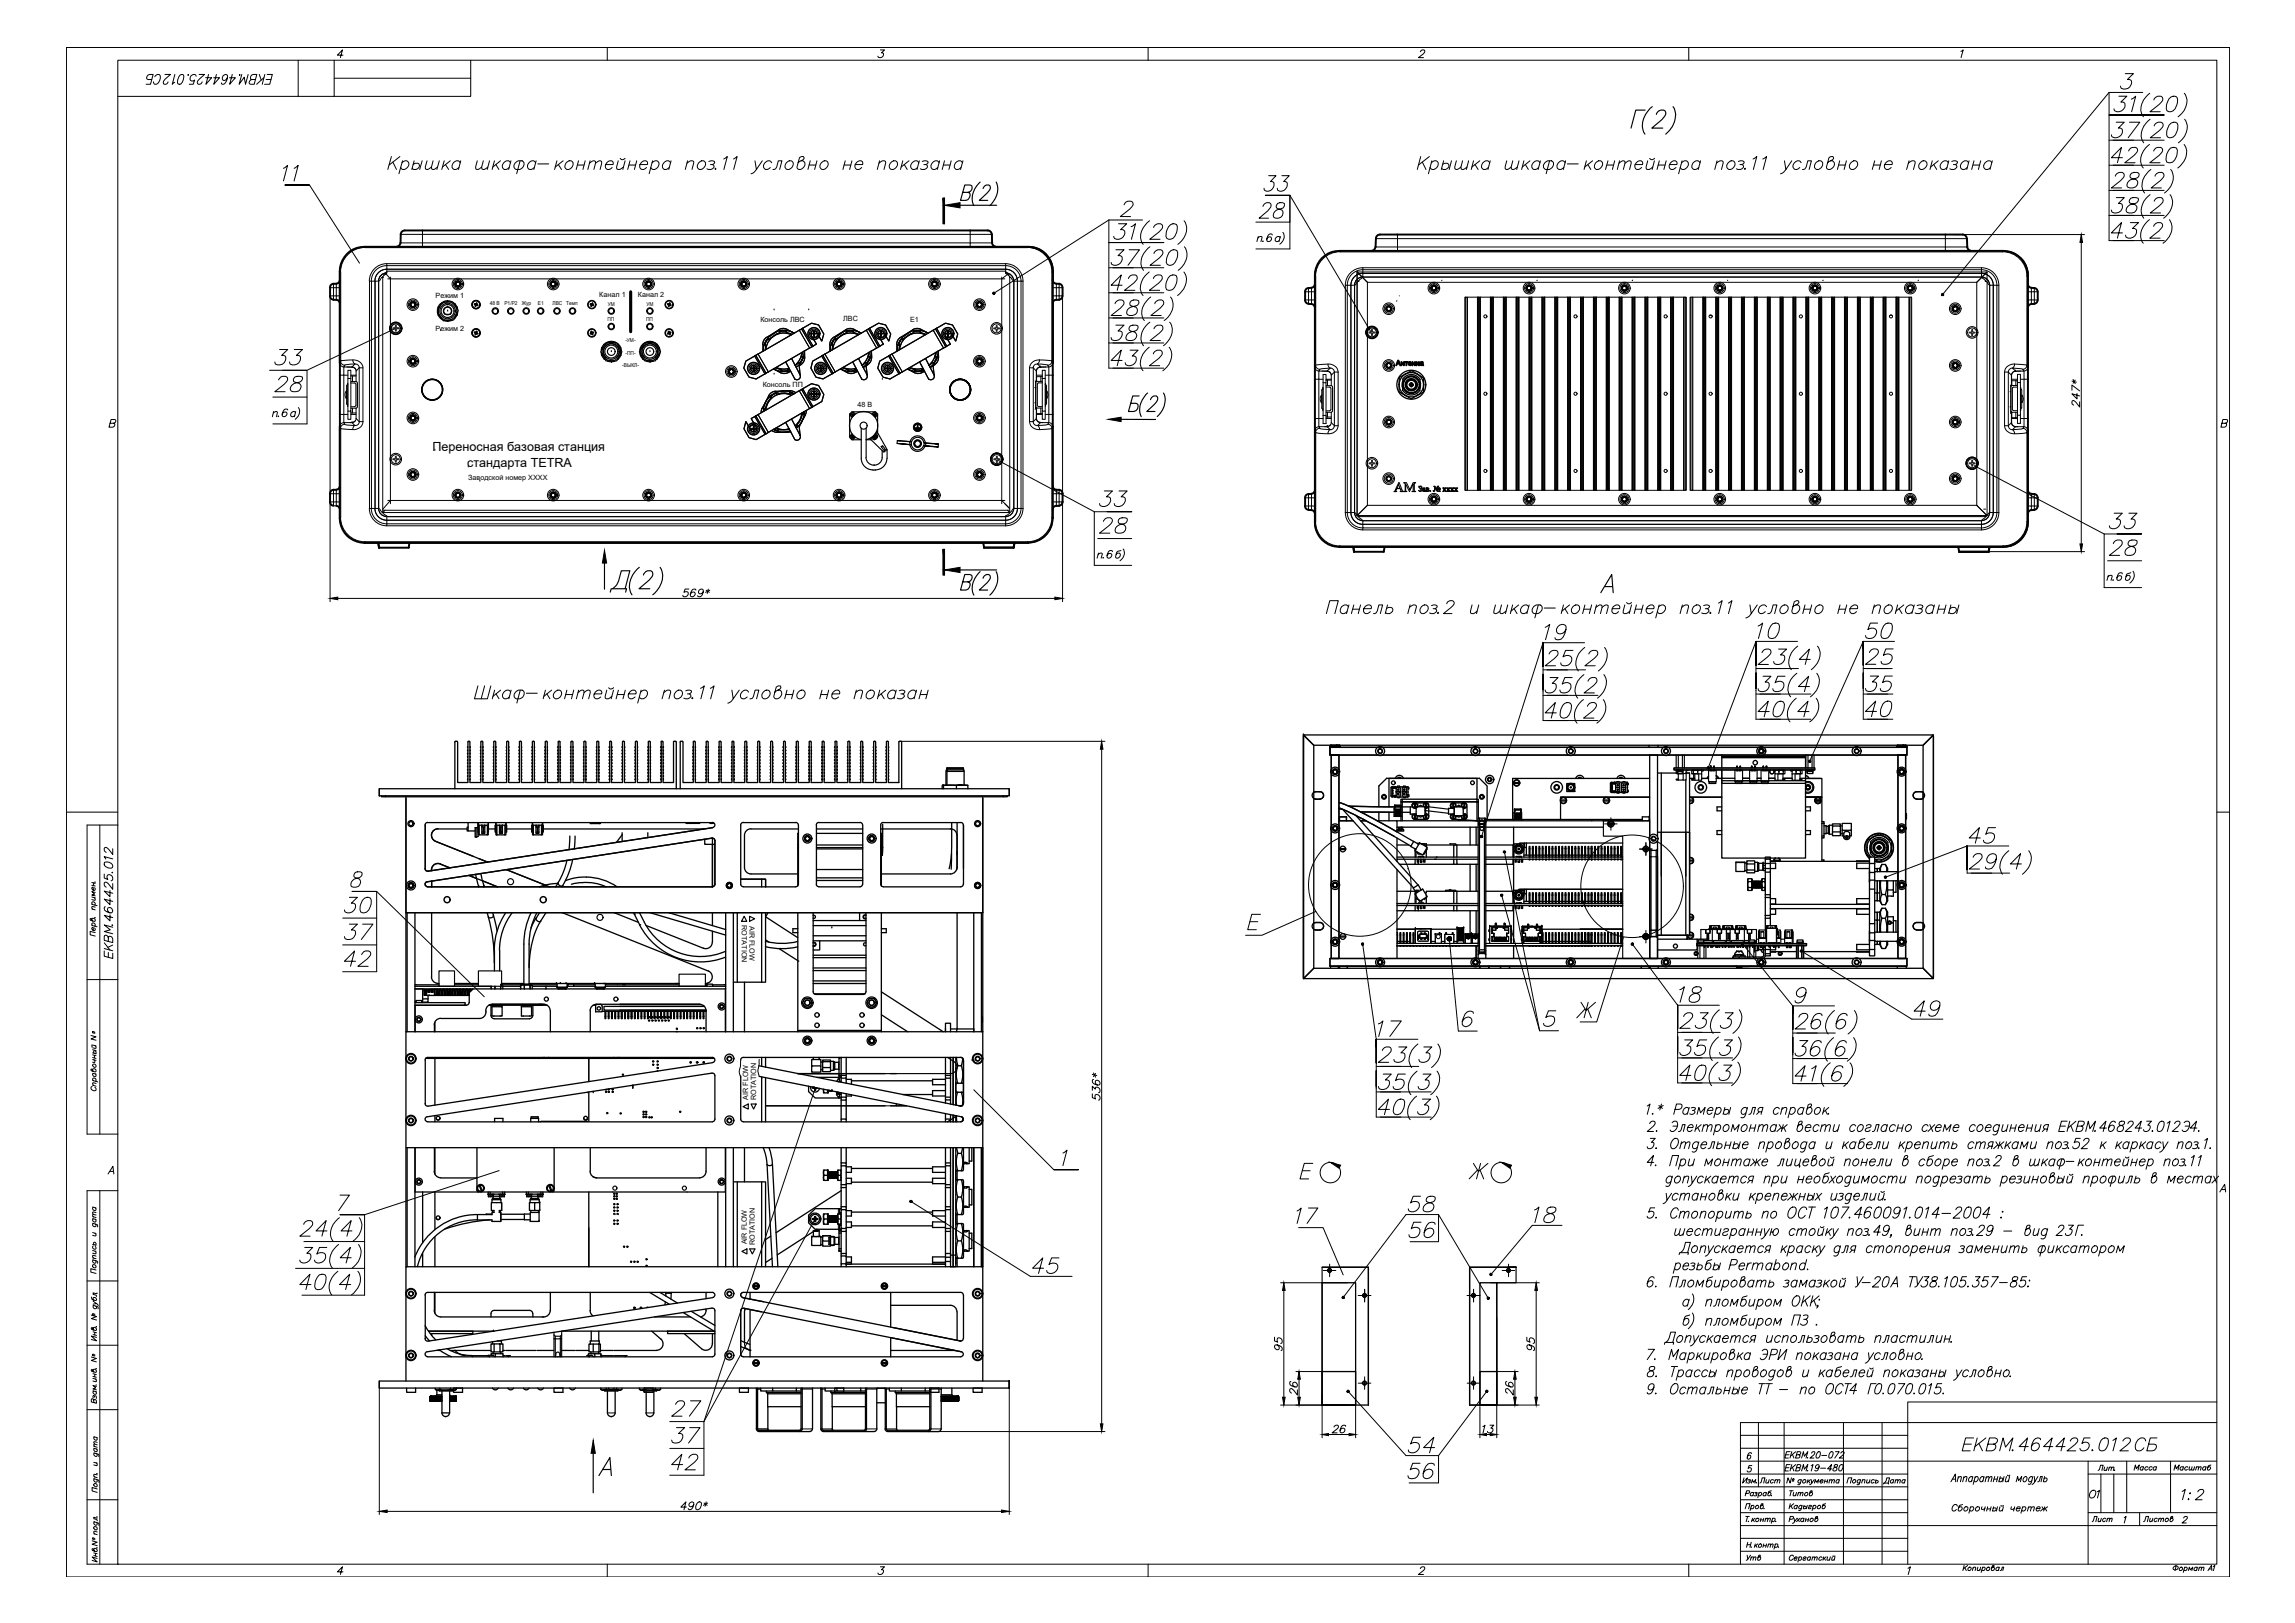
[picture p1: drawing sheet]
<svg xmlns="http://www.w3.org/2000/svg" width="594mm" height="420mm" viewBox="0 0 594 420" stroke-linecap="round" stroke-linejoin="round" font-family="sans-serif">
<defs><g id="words">
<g font-size="10.1">
<text x="399" y="175">25(2)</text>
<text x="508.7" y="227.5">29(4)</text>
<text x="433.9" y="268.8">23(3)</text>
<text x="76.6" y="322.4">24(4)</text>
</g>
<g font-size="8.4">
<text x="99.5" y="46.2">Крышка шкафа-контейнера поз.11 условно не показана</text>
<text x="365.8" y="46.2">Крышка шкафа-контейнера поз.11 условно не показана</text>
</g>
<g font-size="7.9">
<text x="326.3" y="50.8">33</text>
<text x="324.9" y="57.9">28</text>
<text x="283.6" y="139.3">28</text>
<text x="122.1" y="183.1">Шкаф-контейнер поз.11 условно не показан</text>
<text x="88.2" y="251.5">42</text>
<text x="379.2" y="306.6">Ж</text>
<text x="363.7" y="315">58</text>
<text x="396.2" y="317.9">18</text>
<text x="363.7" y="321.7">56</text>
<text x="172.9" y="367.9">27</text>
<text x="363.7" y="377.5">54</text>
<text x="363.7" y="384.2">56</text>
</g>
<g font-size="7.5">
<text x="72.3" y="48">11</text>
<text x="70.2" y="95.6">33</text>
<text x="70.2" y="102.7">28</text>
<text x="283.6" y="132.3">33</text>
<text x="545" y="137.9">33</text>
<text x="545" y="145">28</text>
<text x="399" y="166.9">19</text>
<text x="454.4" y="166.5">10</text>
<text x="481.9" y="166.5">50</text>
<text x="481.9" y="173.2">25</text>
<text x="481.9" y="180.3">35</text>
<text x="481.9" y="186.6">40</text>
<text x="508.7" y="219.4">45</text>
<text x="88.2" y="237.4">30</text>
<text x="88.2" y="244.5">37</text>
<text x="433.9" y="260.7">18</text>
<text x="356" y="269.5">17</text>
<text x="407.1" y="264.6">Ж</text>
<text x="494.6" y="264.2">49</text>
<text x="334.8" y="317.9">17</text>
<text x="266.3" y="330.9">45</text>
<text x="172.9" y="374.6">37</text>
<text x="172.9" y="381.7">42</text>
</g>
<text font-size="6.6" x="506.9" y="376.8">ЕКВМ.464425.012СБ</text>
<text font-size="6.2" x="564.1" y="389.5">1:2</text>
<g font-size="5.3">
<text x="30.3" y="249.4" transform="rotate(-90 30.3 249.4)">ЕКВМ.464425.012</text>
<text x="540.1" y="389.1">О1</text>
</g>
<g font-size="4.9">
<text x="573.6" y="309.7">А</text>
<text x="486.8" y="385.6">Дата</text>
</g>
<g font-size="4.4">
<text x="461.1" y="378.5">ЕКВМ.20-072</text>
<text x="542.2" y="382.1">Лит.</text>
<text x="551.4" y="381.7">Масса</text>
<text x="562" y="381.7">Масштаб</text>
<text x="454.7" y="385.2">Лист</text>
<text x="540.8" y="395.1">Лист</text>
<text x="553.9" y="395.1">Листов</text>
<text x="570.8" y="407.8">А1</text>
</g>
<text font-size="4" x="451.2" y="405">Утв</text>
<g font-size="3.3">
<text x="111.9" y="116.6">Переносная базовая станция</text>
<text x="120.9" y="120.9">стандарта ТETRA</text>
</g>
<g font-size="3.1">
<text x="24" y="336.2">.</text>
<text x="22.9" y="352.1">о</text>
<text x="22.9" y="399.7">о</text>
</g>
<g font-size="1.9">
<text x="112.7" y="77.2">Режим 1</text>
<text x="155.1" y="76.9">Канал 1</text>
<text x="165.1" y="76.9">Канал 2</text>
<text x="196.8" y="83.2">Консоль ЛВС</text>
<text x="218.3" y="83.2">ЛВС</text>
<text x="235.6" y="83.2">E1</text>
<text x="112.7" y="85.6">Режим 2</text>
<text x="197.5" y="100.1">Консоль ПП</text>
<text x="222" y="105.3">48 В</text>
<text x="121.2" y="124.3">Заводской номер ХХХХ</text>
<text x="192" y="239.5" transform="rotate(90 192 239.5)">ROTATION</text>
<text x="194" y="239.7" transform="rotate(90 194 239.7)">AIR FLOW</text>
<text x="193.6" y="284.7" transform="rotate(-90 193.6 284.7)">AIR FLOW</text>
<text x="195.7" y="284.8" transform="rotate(-90 195.7 284.8)">ROTATION</text>
<text x="193.4" y="322.2" transform="rotate(-90 193.4 322.2)">AIR FLOW</text>
<text x="195.4" y="322.3" transform="rotate(-90 195.4 322.3)">ROTATION</text>
</g>
<g font-size="1.4">
<text x="126.8" y="78.9">48 В</text>
<text x="130.6" y="78.9">Р1/Р2</text>
<text x="135.1" y="78.9">Жур</text>
<text x="139.2" y="78.9">Е1</text>
<text x="143" y="78.9">ЛВС</text>
<text x="146.6" y="78.9">Темп</text>
<text x="157.2" y="83.2">ПП</text>
<text x="157.3" y="79.2">УМ</text>
<text x="167.2" y="83.2">ПП</text>
<text x="167.3" y="79.2">УМ</text>
<text x="161.9" y="88.5">-УМ-</text>
<text x="161.1" y="95">-ВЫКЛ-</text>
<text x="161.9" y="91.9">-ПП-</text>
</g>
</g></defs>
<g fill="none" stroke="#000" stroke-width=".26">
<path d="M17.2 12.3h559.9v395.9h-559.9zM30.5 15.6h543.3v389.3h-543.3zM40.1 19.9l.1-.3a.72 .72 0 0 1 1.3 0 1.72 1.72 0 0 1-1.4 2.2l-.4-.6M42.7 19.3h1.4l-1.3 1.2a1 1 0 0 0-.5 1.2l.2 .1a.77 .77 0 0 0 1-.6M45.3 19.3l-.7 2.5 .6-.5M46.7 19.4h.8v.9a1.48 1.48 0 0 1-1.2 1.5l-.3-.1a2.39 2.39 0 0 1 .7-2.3zM48.6 19.4l.1-.1v.2M50.8 19.7a.83 .83 0 0 0-1-.4 .83 .83 0 0 0-.6 .9v.4a.69 .69 0 0 0 1.2 .1l-.4 1.1h-1M51.5 19.3h1.4l-1.3 1.2a.89 .89 0 0 0-.4 1.2 .75 .75 0 0 0 1.1-.5M54 19.3l-.7 2.5 1.5-1.7h-1.6M56 19.3l-.7 2.5 1.5-1.7h-1.5M60.1 19.3l-.6 2.5 1.4-1.7h-1.5"/>
<path d="M61.9 19.4h.3l-.2 .1M62.6 19.3l-.7 2.5 1.3-1.8 .4 1.8 .6-2.5M67.1 19.3l.5 1.4M68.6 19.3l-.7 2.5M69.1 19.3h1.4l-.7 2.5h-1.3M77.2 15.6v9.3M86.5 15.6v9.3h-9.3M88.8 14.3h-1.5l1.4-1.4-.6 2M121.8 15.6v9.3h-35.3M157.2 12.3v3.3M227.9 12.9h1.1l-.8 .8h.2a.74 .74 0 0 1-.1 1.1 .74 .74 0 0 1-1-.3M297.2 12.3v3.3"/>
<path d="M367.7 13.4l.5-.5 .5 .1 .1 .3-.4 .7-1.2 .9h1.3M437.1 12.3v3.3M507.6 13.3l.6-.4-.6 2M550.1 19.1h2.2l-1.6 1.5 .9 .2a1.64 1.64 0 0 1-.6 1.9 1.64 1.64 0 0 1-2 0l-.1-.4M30.5 24.9h46.7M39.3 20.6l-1.2-.1-.2-.4 .5-.7 1.2-.1-.6 2.5h-1.2M58.9 20.1l-.2 .4a.69 .69 0 0 1-1 .2 .83 .83 0 0 1 .1-1.1 .83 .83 0 0 1 1.1 0 1.86 1.86 0 0 1-1.3 2.2l-.3-.4M65.2 20.6l-.5 .2-.2 .8 .4 .2h.9l.7-2.5h-1l-.6 .4v.8l1.2 .1M68.3 20.1l-1.9 1.7M68.9 20.6h1.2M86.5 20.2h35.3M545.9 29.8h14.3h-14.3"/>
<path d="M545.9 23.9h8.8M545.9 23.9l-43.1 52.4M545.9 23.9v38.4h14.3M545.9 36.3h14.3M547.8 31.6h2.1l-1.5 1.6 .8 .2a1.67 1.67 0 0 1-.5 2 1.67 1.67 0 0 1-2.1-.1l-.1-.4M548.5 24.9h2.1l-1.6 1.5h.6l.3 .2a1.68 1.68 0 0 1-.6 2 1.68 1.68 0 0 1-2-.1l-.1-.3M551 39.1l.1-.2a1.36 1.36 0 0 1 2.2-.4 1.55 1.55 0 0 1-.9 1.7l-2.4 1.9h2.7M551.2 31.6h2.7l-3 4.1M551.7 25.7l1.1-.8-1 4M556.4 37.4a4.5 4.5 0 0 0-1.6 6.1M556.5 24.1a4.7 4.7 0 0 0-1.9 5.8l.2 .3M556.6 30.9a4.7 4.7 0 0 0-1.9 5.7l.2 .4"/>
<path d="M557.5 39.1v-.2a1.36 1.36 0 0 1 2.2-.4 1.55 1.55 0 0 1-.8 1.7l-2.4 1.9h2.7M557.5 25.9a1.37 1.37 0 0 1 2.3-.6 1.47 1.47 0 0 1-.9 1.7l-2.4 1.9h2.7M557.6 32.6a1.37 1.37 0 0 1 2.3-.6 1.47 1.47 0 0 1-.9 1.8l-2.4 1.9h2.7M561.4 25.7a1.49 1.49 0 0 1 2.1-.6 3.2 3.2 0 0 1-1 3.6l-.6 .2-.9-.2a3.3 3.3 0 0 1 .4-3zM561.5 32.4a1.49 1.49 0 0 1 2.1-.6 3.2 3.2 0 0 1-1 3.6l-.7 .3-.8-.3a3.3 3.3 0 0 1 .4-3zM561.9 38.3a1.15 1.15 0 0 1 1.7 .6 3.8 3.8 0 0 1-1.2 3.1l-.6 .1-.9-.1a3.5 3.5 0 0 1 1-3.7zM565.4 37.4a4.3 4.3 0 0 1-1.2 5.7l-.5 .4M565.4 24.1a4.3 4.3 0 0 1-1.6 6.1M565.5 30.9a4.3 4.3 0 0 1-1.6 6.1M80.1 47.9h-6.3h6.3l13 20.2M109.4 59.7v1h-5.7M251.1 59.7v3.2h-141.7v-2.2h147.4"/>
<path d="M287 57h8.8M287 57l-29.7 18.9M287 57v38.3h14.3M289.5 57.9h2.1l-1.5 1.6h.6l.3 .2a1.65 1.65 0 0 1-.6 1.9 1.65 1.65 0 0 1-2 0l-.1-.4M291 53l.1-.2a1.31 1.31 0 0 1 2.1-.3 1.43 1.43 0 0 1-.8 1.7l-2.4 1.9h2.7M292.8 58.7l1.1-.8-1 4M297.6 57.2a4.5 4.5 0 0 0-1.7 6.1M298.6 58.9a1.37 1.37 0 0 1 2.3-.6 1.47 1.47 0 0 1-.9 1.7l-2.4 1.9h2.7M302.5 58.7a1.48 1.48 0 0 1 2.1-.6 3.4 3.4 0 0 1-1 3.6l-.6 .2-.9-.2a3.3 3.3 0 0 1 .4-3zM306.5 57.2a4.3 4.3 0 0 1-1.6 6.1M545.9 42.8h14.3M545.9 49.3h14.3"/>
<path d="M545.9 55.8h14.3M547.6 45.6a1.37 1.37 0 0 1 2.2-.6 1.47 1.47 0 0 1-.8 1.8l-2.5 1.9h2.7M547.8 51.2h2.1l-1.5 1.5 .8 .1a1.66 1.66 0 0 1-.5 2.1 1.66 1.66 0 0 1-2.1-.1l-.1-.4M549.4 40.8h-2.9l2.7-2.6-1.1 3.9M551.4 57.6h2.2l-1.6 1.6 .9 .2a1.65 1.65 0 0 1-.6 1.9 1.65 1.65 0 0 1-2 0l-.1-.4M551.6 51.3l-.4 .8v.4l.4 .2a1.37 1.37 0 0 1 1.6 1.1 1.6 1.6 0 0 1-1.1 1.4 1.6 1.6 0 0 1-1.7-.4 1.58 1.58 0 0 1 1.5-2 1.45 1.45 0 0 0 1.7-1.1l-.1-.4-.6-.1zM551.7 44.8l-.3 .4v.8l1.6 .5a1.39 1.39 0 0 1 0 1.8 1.39 1.39 0 0 1-1.7 .4l-.5-.3a1.45 1.45 0 0 1 1.3-2l.8-.2a.94 .94 0 0 0 .7-1.4l-.5-.2zM556.4 56.9a4.5 4.5 0 0 0-1.6 6.1M556.6 50.4a4.7 4.7 0 0 0-1.9 5.7l.2 .4M556.8 43.9a4.5 4.5 0 0 0-1.7 6.1M557.5 58.6a1.22 1.22 0 0 1 1.1-1 1.22 1.22 0 0 1 1.2 .8l-.9 1.3-2.4 2h2.7M557.6 52.1l.1-.2a1.36 1.36 0 0 1 2.2-.4 1.41 1.41 0 0 1-.9 1.7l-2.4 1.9h2.7"/>
<path d="M557.8 45.6a1.37 1.37 0 0 1 2.3-.6 1.47 1.47 0 0 1-.9 1.8l-2.4 1.9h2.7M561.6 56.9a4.2 4.2 0 0 1-1.2 5.7l-.5 .4M561.7 50.4a4.3 4.3 0 0 1-1.2 5.7l-.4 .4M561.9 43.9a4.3 4.3 0 0 1-1.6 6.1M85.4 74.4l.9 .1v2.1l-.9 .1M85.4 76.6v79.2M86.3 73.5v1h1.6M87.1 73.5v4.1M87.9 76.6h-1.6v1M87.9 70.2l.3 .3v23l.7-.2a6.7 6.7 0 0 1 4.2 .4 1.97 1.97 0 0 1 .9 1.5v13.9M94.3 63.9l.2 .2h171.5l.2-.2M94.5 64.1a6.4 6.4 0 0 0-6.3 6.3"/>
<path d="M95.6 72.8h1.5v58.8h-1.5zM96.2 72.8v58.8M98 72.8v58.8h-.9M98 72.8h-.9v58.8M98 72.8h.1M98 72.8v58.8M98.6 71.3h.1M99.1 71.7l.1 .1M99.2 71.2l1-1h160l1 1M99.8 70.7l1.3 1.5M99.9 70.9l-.1 .1M100.1 70.7l-1.1 1.1"/>
<path d="M100.1 70.6a2.14 2.14 0 0 0-2.1 2.2M100.1 68.3a4.5 4.5 0 0 0-4.5 4.5M100.1 70.7a2.1 2.1 0 0 0-2.1 2.1l.8-1h.3v60.8M100.1 68.3h160.2l.1 2.5 .9 .7v.3M100.1 68.3v2.4M100.4 72.2h159.7M101.1 71.7v58.7M103.7 62.9h5.7v1M106.4 78.6a.58 .58 0 0 1 1 0v.6l-.5 .3-.5-.3zM115.9 79.5h.1M118.1 73.3l.4-.3 .6 .3v.5l-.6 .3-.4-.3zM142.7 73.3a.58 .58 0 0 1 1 0v.5l-.5 .3-.5-.3z"/>
<path d="M167.4 73.3a.58 .58 0 0 1 1 0v.5l-.5 .3-.5-.3zM192.1 73.3l.4-.3 .6 .3v.5l-.6 .3-.4-.3zM216.7 73.3a.58 .58 0 0 1 1 0v.5l-.5 .3-.5-.3zM241.4 73.3a.58 .58 0 0 1 1 0v.5l-.5 .3-.5-.3zM253.1 78.6l.4-.3 .6 .3v.6l-.6 .3-.4-.3zM256.8 62.9h-5.7v1M259.3 71.7v58.7M260.3 69.7a3.1 3.1 0 0 1 3.1 3.1M260.3 70.6a2.14 2.14 0 0 1 2.1 2.2M260.3 68.8a4 4 0 0 1 4 4M260.3 68.3a4.5 4.5 0 0 1 4.5 4.5M260.3 70.7a2.1 2.1 0 0 1 2.1 2.1"/>
<path d="M260.3 69.7h-160.2a3.1 3.1 0 0 0-3.1 3.1M260.3 68.8h-160.2a4 4 0 0 0-4 4M260.7 71.1l-1.4 1.1M261.3 71.7v.1M262.4 72.8v58.8M262.4 72.7l-.8-.9h-.2v60.8M263.4 72.8v58.8a3.1 3.1 0 0 1-3.1 3.1M263.4 72.8h-1v58.8M263.4 72.8h1.4v58.8M264.3 72.8v58.8a4 4 0 0 1-4 4M265.9 64.1a6.4 6.4 0 0 1 6.4 6.3M271 66.2l1.2 2.2 .3 1.8"/>
<path d="M272.5 70.2h.1M272.5 74.5h.9v2.1h-.9M272.5 70.2l-.2 .3v23l-.7-.2a6.7 6.7 0 0 0-4.2 .4 1.97 1.97 0 0 0-.9 1.5M272.5 70.2v23.8M273.4 73.5v1h.8v-1M273.4 77.6v-1h1.7v79.2M275.1 74.4l-.9 .1v3.1M287 62.8h14.3h-14.3M287 69.3h14.3M287 75.8h14.3M288.6 78.6a1.37 1.37 0 0 1 2.3-.6 1.47 1.47 0 0 1-.9 1.8l-2.4 1.9h2.7M288.9 64.7h2.1l-1.6 1.5h.6l.3 .2a1.68 1.68 0 0 1-.5 2 1.68 1.68 0 0 1-2.1-.1l-.1-.4"/>
<path d="M290.5 73.8h-2.9l2.7-2.6-1.1 4M292.1 72.1l.1-.2a1.31 1.31 0 0 1 2.1-.3 1.43 1.43 0 0 1-.8 1.7l-2.4 1.9h2.7M292.3 64.7h2.7l-3 4M292.8 77.9l-.3 .7a1.64 1.64 0 0 0 1.6 1 1.27 1.27 0 0 1 .2 1.3 1.27 1.27 0 0 1-1.2 .8l-1.2-.2a1.41 1.41 0 0 1 1.3-2.1l.8-.2a.94 .94 0 0 0 .7-1.3l-.5-.2zM297.5 70.4a4.7 4.7 0 0 0-1.9 5.7l.3 .4M297.7 63.9a4.5 4.5 0 0 0-1.7 6.1M297.9 76.9a4.5 4.5 0 0 0-1.7 6.1M298.5 72.1l.1-.2a1.36 1.36 0 0 1 2.2-.3 1.43 1.43 0 0 1-.8 1.7l-2.5 1.9h2.7M298.7 65.6a1.37 1.37 0 0 1 2.3-.6 1.47 1.47 0 0 1-.9 1.8l-2.4 1.9h2.7M298.9 78.6a1.37 1.37 0 0 1 2.3-.6 1.47 1.47 0 0 1-.9 1.8l-2.4 1.9h2.7M302.6 65.4a1.48 1.48 0 0 1 2-.5 3.2 3.2 0 0 1-.9 3.6l-.7 .2-.9-.2a3.3 3.3 0 0 1 .5-3.1zM303 71.3l.6-.1 .9 .1a3.3 3.3 0 0 1-1 3.7l-.6 .2-.9-.2a3.3 3.3 0 0 1 1-3.7z"/>
<path d="M303 76.9a4.3 4.3 0 0 1-1.7 6.1M306.5 70.4a4.3 4.3 0 0 1-1.2 5.7l-.5 .4M306.6 63.9a4.3 4.3 0 0 1-1.6 6.1M325.1 64.4h8.8v-13.8h-6.4h6.4l21 35.4M325.6 61.6l.6-.4 .5 .1-.3 1.2M325.7 61.2l-.4 1.3M326.9 62.4v.1h.1M329.3 60.8v-.2a.76 .76 0 0 0-1 .3 1.05 1.05 0 0 0 0 1.6 .64 .64 0 0 0 .8-.4 .64 .64 0 0 0-.5-.8l-.3 .1-.4 .5M331.4 61.5a.71 .71 0 0 0-1.1 0 .71 .71 0 0 0 .1 1l.7-.2M331.4 61.2l-.3 1.3M332.1 60.2a2.12 2.12 0 0 1-.8 3M337.8 75.5h.9v2.2h-.9"/>
<path d="M337.8 75.5h.1M338.7 74.6v.9h1.7M339.5 74.5v4.2M340.4 77.7h-1.7v1M340.4 71.3l.2 .2v23M346.7 65l.2 .2h171.4l.3-.2M346.9 65.2a6.4 6.4 0 0 0-6.4 6.3M348.2 73.8v58.9M349.7 73.8h-.9v58.9h.9M349.7 73.8h.9v58.9h-.9M349.7 73.8v58.9M351.3 70.4h.1"/>
<path d="M351.3 70.4v63.1M351.3 70.4l2.7 2.7v57.7l-2.7 2.7zM351.3 70.4h163.1l-2.7 2.7h-157.7zM351.7 72.8h.1M351.8 72.7l-.4 .2-.7 .9M352.7 71.7l-.9 .8v.3M352.8 70.8a3.1 3.1 0 0 0-3.1 3M352.8 71.7a2.07 2.07 0 0 0-2.1 2.1v58.9M352.8 69.3a4.5 4.5 0 0 0-4.6 4.5M352.8 71.7a2.1 2.1 0 0 0-2.1 2.1M352.8 70.8h160.1v.9h-160.1zM352.8 70.8v-1h160.1v1"/>
<path d="M352.8 69.3v.5a4 4 0 0 0-4 4h-.6M352.8 71.7h160.1M352.8 69.3h160.1M352.8 70.8h160.1M356.1 63.9h5.7v1.1M359 79.6a.63 .63 0 0 1 1 0v.6l-.5 .3-.5-.3zM361.6 77.9h-.1M361.8 60.7v1.1h-5.6M362.2 76.6h.1M370.7 74.3a.59 .59 0 0 1 1 0v.6l-.5 .3-.5-.3zM373.3 72.5l-.1 .1M379.3 76.9v50"/>
<path d="M379.3 76.9h.4v50h-.4M379.7 76.9v50M379.9 76.9h2.6M382.5 76.9v50M382.5 76.9h.1M382.7 76.9h-.1v50h.1M382.7 76.9h.2v50h-.2M382.7 76.9v50M382.9 76.9h.2v50h-.2M383.1 76.9h.1M383.2 76.9v50M383.2 76.9h2.6"/>
<path d="M385.8 76.9v50M385.9 76.9h.1M386.1 76.9h-.2v50h.2M386.1 76.9h.2M386.1 76.9v50M386.4 76.9h-.1v50h.1M386.4 76.9v50M386.5 76.9h2.6M386.6 76.9v50M389.1 76.9v50M389.2 76.9h.1M389.4 76.9h-.1v50h.1"/>
<path d="M389.6 76.9h-.2v50h.2M389.6 76.9h.2v50h-.2M389.6 76.9v50M389.8 76.9v50M389.8 76.9h2.6M389.9 76.9v50M392.4 76.9v50M392.5 76.9h.1M392.7 76.9h-.1v50h.1M392.7 76.9h.2v50h-.2M392.7 76.9v50M392.9 76.9h.2v50h-.2"/>
<path d="M393.1 76.9h.1M393.2 76.9v50M393.2 76.9h2.6M395.3 74.3a.63 .63 0 0 1 1 0v.6l-.5 .3-.5-.3zM395.8 76.9v50M395.9 76.9h.1M396.1 76.9h-.2v50h.2M396.1 76.9h.2M396.1 76.9v50M396.4 76.9h-.1v50h.1M396.4 76.9h.1M396.4 76.9v50"/>
<path d="M396.6 76.9v50M396.6 76.9h2.5M397.9 72.5l-.1 .1M399.1 76.9v50M399.2 76.9h.1M399.4 76.9h-.1v50h.1M399.6 76.9h-.2v50h.2M399.8 76.9h-.2v50h.2M399.8 76.9h.1M399.8 76.9v50M399.9 76.9v50M399.9 76.9h2.7"/>
<path d="M402.5 76.9v50zM402.8 76.9h-.2v50h.2M402.9 76.9h-.1v50h.1M402.9 76.9v50M403.1 76.9h.1M403.2 76.9v50M403.2 76.9h2.6M405.8 76.9v50M405.9 76.9h.1M406.1 76.9h-.2v50h.2M406.2 76.9h-.1v50h.1M406.2 76.9h.2v50h-.2"/>
<path d="M406.2 76.9v50M406.4 76.9v50M406.5 76.9h2.6M406.5 76.9v50M409.1 76.9v50M409.2 76.9h.1M409.4 76.9h-.1v50h.1M409.6 76.9h-.2v50h.2M409.8 76.9h-.2v50h.2M409.8 76.9h.1M409.8 76.9v50M409.9 76.9v50"/>
<path d="M409.9 76.9h2.6M412.5 76.9v50M412.6 76.9h.1M412.8 76.9h-.2v50h.2M412.8 76.9h.1M412.8 76.9v50M413.1 76.9h-.2v50h.2M413.1 76.9h.1M413.1 76.9v50M413.2 76.9v50M413.2 76.9h2.6M415.8 76.9v50"/>
<path d="M415.9 76.9h.1M416.1 76.9v50M416.2 76.9h-.3v50h.3M416.4 76.9h-.2v50h.2M416.4 76.9v50M416.5 76.9h2.7v50h-2.7M416.6 76.9v50M419.1 76.9v50M419.4 76.9h-.2v50h.2M419.6 76.9h-.2v50h.2M419.7 76.9h-.1v50h.1M419.7 76.9v50"/>
<path d="M419.8 76.9h2.7M419.9 76.9v50M420 74.3a.63 .63 0 0 1 1 0v.6l-.5 .3-.5-.3zM422.5 76.9v50M422.5 76.9h.1M422.6 72.5l-.1 .1M422.8 76.9h-.2v50h.2M422.9 76.9h-.1v50h.1M423.1 76.9h-.2v50h.2M423.1 76.9v50M423.1 76.9h2.7M423.2 76.9v50"/>
<path d="M425.8 76.9v50M425.9 76.9h.1M426.1 76.9h-.2v50h.2M426.3 76.9h-.2v50h.2M426.4 76.9h-.1v50h.1M426.4 76.9v50M426.5 76.9h2.6M426.6 76.9v50M429.1 76.9v50M429.2 76.9h.1M429.4 76.9h-.1v50h.1M429.4 76.9h.2"/>
<path d="M429.4 76.9v50M429.7 76.9h-.1v50h.1M429.7 76.9v50M429.8 76.9h2.6M429.9 76.9v50M432.4 76.9v50M432.5 76.9h.1M432.7 76.9h-.1v50h.1M432.9 76.9h-.2v50h.2M432.9 76.9h.2v50h-.2M432.9 76.9v50M433.1 76.9v50"/>
<path d="M433.1 76.9h2.7M433.2 76.9v50M436 76.9h-.2v50h.2M436 76.9h.3v50h-.3M436 76.9v50M436.3 76.9h.2v50h-.2M437.7 76.9h-.2v50h.2M438 76.9h-.3v50h.3M438 76.9h.2v50h-.2M438 76.9v50M438.2 76.9h2.7v50h-2.7M440.8 76.9v50"/>
<path d="M440.9 76.9h.2v50h-.2zM441.1 76.9h.2v50h-.2M441.3 76.9h.1v50h-.1M441.4 76.9v50M441.5 76.9h2.6M441.6 76.9v50M444.1 76.9v50M444.2 76.9h.1M444.4 76.9h-.1v50h.1M444.4 76.9h.2v50h-.2M444.4 76.9v50M444.6 76.9h.2v50h-.2"/>
<path d="M444.7 74.3a.59 .59 0 0 1 1 0v.6l-.5 .3-.5-.3zM444.8 76.9h.1M444.9 76.9v50M444.9 76.9h2.6M447.3 72.5l-.1 .1M447.4 76.9v50M447.6 76.9v50M447.8 76.9h-.2v50h.2M447.8 76.9v50M447.8 76.9h.1M448.1 76.9v50M448.1 76.9h.1"/>
<path d="M448.2 76.9v50M448.2 76.9h2.7M450.8 76.9v50M450.9 76.9v50M451.1 76.9h-.2v50h.2M451.2 76.9h-.1v50h.1M451.4 76.9h-.2v50h.2M451.4 76.9v50M451.4 76.9h.1M451.5 76.9h2.8v50h-2.8M451.5 76.9v50M454.1 76.9v50"/>
<path d="M454.4 76.9h-.1v50h.1M454.4 76.9v50M454.4 76.9h.2M454.8 76.9h-.2v50h.2M454.8 76.9v50M454.8 76.9h2.7M454.9 76.9v50M457.5 76.9v50M457.6 76.9h.1M457.8 76.9h-.2v50h.2M457.8 76.9h.1v50h-.1M457.8 76.9v50"/>
<path d="M457.9 76.9h.2v50h-.2M458.1 76.9v50M458.1 76.9h2.7M458.2 76.9v50M460.8 76.9v50M460.9 76.9h.1M461.1 76.9h-.2v50h.2M461.1 76.9v50M461.1 76.9h.1M461.4 76.9h-.2v50h.2M461.4 76.9h.1M461.4 76.9v50"/>
<path d="M461.6 76.9v50M461.6 76.9h2.5M464.1 76.9v50M464.2 76.9h.1M464.4 76.9h-.2v50h.2M464.4 76.9h.2v50h-.2M464.4 76.9v50M464.6 76.9h.1v50h-.1M464.7 76.9h.1M464.9 76.9v50M464.9 76.9h2.6M467.5 76.9v50"/>
<path d="M467.5 76.9h.1M467.8 76.9h-.2v50h.2M467.8 76.9v50M467.8 76.9h.1M468.1 76.9h-.2v50h.2M468.1 76.9v50M468.1 76.9h2.7M468.2 76.9v50M469.3 74.3a.63 .63 0 0 1 1 0v.6l-.5 .3-.5-.3zM470.8 76.9v50M470.9 76.9h.1M471.1 76.9h-.2v50h.2"/>
<path d="M471.1 76.9h.2v50h-.2M471.1 76.9v50M471.3 76.9h.1v50h-.1M471.4 76.9h.1M471.6 76.9v50M471.6 76.9h2.5M471.9 72.5l-.1 .1M474.1 76.9v50M474.2 76.9h.1M474.4 76.9v50M474.4 76.9h.2v50h-.2M474.6 76.9h.1v50h-.1"/>
<path d="M474.7 76.9h.1M474.9 76.9v50M474.9 76.9h2.6M477.4 76.9v50M477.6 76.9v50M477.7 76.9h-.1v50h.1M477.7 76.9h.2v50h-.2M477.7 76.9v50M477.9 76.9h.2v50h-.2M478.1 76.9h2.8v50h-2.8zM478.2 76.9v50M480.8 76.9v50"/>
<path d="M481.1 76.9h-.2v50h.2M481.1 76.9h.2v50h-.2M481.1 76.9v50M481.3 76.9h.1v50h-.1M481.4 76.9v50M481.5 76.9h2.6M481.6 76.9v50M484.1 76.9v50M484.2 76.9h.1M484.4 76.9h-.1v50h.1M484.6 76.9h-.2v50h.2M484.8 76.9h-.2v50h.2"/>
<path d="M484.8 76.9v50M484.8 76.9h.1M484.9 76.9v50M484.9 76.9h2.6M487.4 76.9v50M487.6 76.9v50M487.7 76.9h-.1v50h.1M487.9 76.9h-.2v50h.2M487.9 76.9h.2v50h-.2M487.9 76.9v50M488.1 76.9v50M488.1 76.9h2.8"/>
<path d="M488.2 76.9v50M490.8 76.9v50M490.9 76.9v50M491.1 76.9h-.2v50h.2M491.1 76.9h.2v50h-.2M491.1 76.9v50M491.3 76.9h.1v50h-.1M491.4 76.9h.1M491.5 76.9v50M491.5 76.9h2.6M494 74.3a.63 .63 0 0 1 1 0v.6l-.5 .3-.5-.3zM494.3 76.9h-.2v50h.2"/>
<path d="M494.7 76.9h-.4v50h.4M494.7 76.9h.1v50h-.1M494.7 76.9v50M496.6 72.5l-.1 .1M503.6 60.7v3.2h-141.8v-2.1h147.4M505.7 79.6a.59 .59 0 0 1 1 0v.6l-.5 .3-.5-.3zM505.8 60.7h33.8M509.2 63.9h-5.6v1.1M511.7 73.1l2.7-2.7v63.1l-2.7-2.7zM512.9 70.8a3.1 3.1 0 0 1 3.1 3M512.9 71.7a2.14 2.14 0 0 1 2.1 2.1M512.9 69.3a4.5 4.5 0 0 1 4.5 4.5"/>
<path d="M512.9 71.7a2.1 2.1 0 0 1 2.1 2.1M512.9 69.3v.5a4 4 0 0 1 4 4h.5M513 71.7l.9 .8v.3M513.9 72.7l.3 .2 .8 .9M514 72.8h.1M515 73.8h1.9v58.9h-1.9zM515 73.8v58.9a2.14 2.14 0 0 1-2.1 2.1h-160.1a2.14 2.14 0 0 1-2.2-2.1h.1M515 73.8h.1M516 73.8v58.9a3.1 3.1 0 0 1-3.1 3M517.4 73.8v58.9M518.3 65.2a6.4 6.4 0 0 1 6.4 6.3M518.9 65a6.3 6.3 0 0 1 6 6.3"/>
<path d="M524.7 71.5v23M524.9 71.3l-.2 .2M524.9 71.3v23.7M524.9 71.3h.1M524.9 75.5h.9v2.2h-.9M524.9 71.3v2.5M525.8 74.5v1h.8v-.9M527.5 77.7h-1.7v1M527.5 75.5h-.9v3.2M527.5 75.5h.1M538.7 62.8v78M549.4 60.3h-2.9l2.7-2.7-1.1 4.1"/>
<path d="M69.8 95.9h9.7v13.8h-8.9M88.2 93.5a1.08 1.08 0 0 0 1 1M88.2 93.5a.94 .94 0 0 0-.1 1 .94 .94 0 0 0 .9 .5M89 95v2.1h-1M89.3 94.5l-.3 .5h2.1M89.8 95l1.4 .1M90 99.6l-.3 .3v4.6l.3 .3M90 99.6h.1M90 99.6l.1 5.2M90.1 98h.7v8.4h-.7zM90.1 98v-2.1h.7v2.1M90.1 97.1h-1.1v12.3a.94 .94 0 0 0-.9 .5 .94 .94 0 0 0 .1 1"/>
<path d="M90.1 99.3l-.1 .3M90.8 97.3h.4M90.8 99.2h1l.3 .2M90.8 98.8h1.4l.3 .3M90.8 97.1h1.4M91.1 95a1.02 1.02 0 0 1 1.1 1.1l.8-.9v13.9l-.8-.8M91.2 95.1l.5 .2 .4 .4M91.2 95v.1M91.3 93.1l.1 .7 .5 .4M91.9 94.2l.7 .2 .4 .8h1M91.9 94.2l-2.6 .3M91.9 94.2l-.8 .8"/>
<path d="M92.1 99.5v5.5M92.2 97.3h-1v1.5M92.2 96.1v2.7M92.5 99.2v5.8M92.5 99.1v6.3M102.5 85l-23 10.9h-6.4M106.4 93.3a.58 .58 0 0 1 1 0v.5l-.5 .3-.5-.3zM114 85.6h.1M158.3 88.6a2.39 2.39 0 0 1 2 1.2M160.3 92.2a2.39 2.39 0 0 1-2.1 1.2M188.8 95.9l.5-.3 .3 .2 .2 .1v.6l-.5 .3-.5-.3zM195.3 92.2l2.7 4.6"/>
<path d="M196.2 91.7l2.7 4.6M200.4 80.2h.1M200.4 96.9h.1M206.9 85.5l2.7 4.6M207.8 85l2.7 4.6M209.4 80.2h.1M212.7 92.2l2.7 4.6M213.5 91.7l2.7 4.6M224.3 85.5l2.6 4.6M225.1 85l2.7 4.6M228.4 98.2h.1M230 92.2l2.7 4.6"/>
<path d="M230.9 91.7l2.7 4.6M241.6 85.5l2.6 4.6M242.5 85l2.6 4.6M253.1 93.3l.4-.3 .3 .1 .3 .2v.5l-.6 .3-.4-.3zM266.5 95.2v13.9a2.51 2.51 0 0 0 3.3 2.1l2.5-.3v23M268 98.6l.1 .3M268.1 98.9v6.4M268.3 96.1v2.6M268.3 96.1l-.8-.9v13.9l.8-.8a1.08 1.08 0 0 0 1 1.1M268.3 96.1v2.7M268.3 96.1h.1M268.3 97.1h1.5"/>
<path d="M268.4 98.7l-.3 .3M268.4 98.7h1.4M268.6 94.2l-.7 .2-.4 .8h-1M268.6 94.2l2.6 .3M268.6 94.2l.7 .8a1.02 1.02 0 0 0-1 1.1M269.1 93.1l-.1 .7-.5 .4M269.3 95h1.4M269.3 95.1a1.04 1.04 0 0 0-1 1M269.3 95h.1M269.4 97.5v1.2M269.8 98h.8v8.4h-.8zM269.8 98v-2.1h.8v2.1"/>
<path d="M269.8 99.1h-1l-.3 .3v5.6l.3 .2 1 .1M269.8 97.5h-1.5v1.2M270.6 99.2v5.9M270.6 97.1h.9v10.2h-.9M270.6 99.6l.3 .3v4.6l-.3 .3M271.2 94.5l.3 .5h-2.2M271.5 95v2.1h1M272.3 93.5a1.08 1.08 0 0 1-1.1 1M272.3 93.5a.97 .97 0 0 1 .1 1 .97 .97 0 0 1-.9 .5M272.5 93.9v.1M272.5 93.9h.1M272.5 93.9l.1 .1"/>
<path d="M272.6 94h.1M287 82.3h14.3M287 88.8h14.3M288.9 84.2h2.1l-1.6 1.5 .9 .2a1.67 1.67 0 0 1-.5 1.9 1.67 1.67 0 0 1-2.1 0l-.1-.4M290.5 93.3h-2.9l2.7-2.7-1.1 4.1M292.5 90.6h2.1l-1.5 1.6 .9 .2a1.67 1.67 0 0 1-.6 2 1.67 1.67 0 0 1-2-.1l-.1-.4M292.6 84.3l-.4 .8 .1 .4 .4 .2a1.37 1.37 0 0 1 1.6 1.1 1.62 1.62 0 0 1-1.1 1.4 1.62 1.62 0 0 1-1.7-.4 1.58 1.58 0 0 1 1.5-1.9l.8-.2a.99 .99 0 0 0 .7-1.4l-.5-.1zM297.5 89.9a4.7 4.7 0 0 0-1.9 5.7l.3 .4M297.7 83.4a4.5 4.5 0 0 0-1.7 6.1M298.5 91.6a1.37 1.37 0 0 1 2.3-.6 1.5 1.5 0 0 1-.8 1.8l-2.5 1.9h2.7M298.7 85.1l.1-.2a1.36 1.36 0 0 1 2.2-.3 1.41 1.41 0 0 1-.9 1.6l-2.4 2h2.7M302.7 89.9a4.4 4.4 0 0 1-1.7 6.1"/>
<path d="M302.8 83.4a4.2 4.2 0 0 1-1.2 5.7l-.4 .4M340.5 94.5a1.08 1.08 0 0 0 1.1 1.1M340.6 94.5l.7-.1a5.7 5.7 0 0 1 4.5 .6l.6 1.3M340.6 94.5a.94 .94 0 0 0-.1 1.1 .94 .94 0 0 0 .9 .5M341.4 96v2.2h-1M341.6 95.6l-.2 .5h2.1M342.2 96.1h1.4M342.5 99.1h.8v8.4M342.5 98.2h-1.1v12.3M343.3 99.1v-2.1h-.8v12.7h.8v-2.2M343.3 99.8h1.3M343.3 98.2h1.3"/>
<path d="M343.5 96.1a1.08 1.08 0 0 1 1.1 1l.8-.8M343.6 96.1l.5 .2 .4 .5M343.6 96.1h.1M343.6 98.4v1.4M343.8 94.2l.1 .7 .4 .4M344.3 95.3l.9 .3 .2 .7M344.3 95.3l-2.7 .3M344.3 95.3l-.8 .8M344.6 97.1v2.7l.3 .3v6.3M344.6 98.4h-1.3M345.4 96.3h1M345.4 96.3v13.9l-.8-.8"/>
<path d="M346.4 96.3v13.9M359 94.3a.58 .58 0 0 1 1 0l-.1 .7a.56 .56 0 0 1-.9-.1zM442.5 81.7h.7M489.3 81.6h.5M505.7 94.3l.5-.3 .5 .3v.6l-.5 .3-.5-.3zM511.7 85.3v1.6M518.9 96.3h1M518.9 96.3v13.9M519.9 96.3v13.9l.8-.8M519.9 96.3l.8 .8M520.4 99.7l.1 7M520.7 97.1v2.7v-2.6"/>
<path d="M520.7 97.2h.1M520.7 98.2h1.5M521 95.3l-.9 .3-.2 .7M521 95.3l2.6 .3M521 95.3l.7 .8M521.5 94.2l-.1 .7-.5 .4M521.7 96.1h.1M521.7 96.1a1.04 1.04 0 0 0-1 1M521.7 96.1a1.08 1.08 0 0 0-1 1M521.8 98.6v1.2M522.2 98.6h-1.4v1.2M522.2 99.8h-1.4l-.3 .3"/>
<path d="M522.2 99h.8M523 99v8.5h-.8M523 99v-2.1h-.8v12.7h.8v-2.1M523 98.2h.9v10.1h-.9M523.1 96.1h-1.4M523.6 95.6l.3 .5h-2.2M523.9 96v2.2h1M524.7 94.5a1.08 1.08 0 0 1-1.1 1.1M524.7 94.5l-.7-.1a5.7 5.7 0 0 0-4.6 .6l-.5 1.3M524.7 94.5a.93 .93 0 0 1 .1 1.1 .93 .93 0 0 1-.9 .5M524.9 95h.1M536.3 98.7l1.2 .2"/>
<path d="M536.6 98.2l.6 1.1M537.2 98.4l-.6 .8M28.5 109.6h.9l.3 .4-.3 .5-1.2 .1 .6-2 1.1 .1v.5l-.5 .4M70.8 106.9l.5-.4 .5 .2-.2 1.2M70.8 106.5l-.3 1.4M72.1 107.7l-.2 .1h.3M74.5 106.1l-.1-.1a.75 .75 0 0 0-1 .3 .99 .99 0 0 0 .1 1.6 .64 .64 0 0 0 .7-.5 .64 .64 0 0 0-.4-.7h-.3l-.5 .5M76.5 106.8a.72 .72 0 0 0-1 0 .72 .72 0 0 0 0 1.1l.8-.3M76.6 106.5l-.4 1.4M77.2 105.5a2.22 2.22 0 0 1-.8 3.1M87.9 110.5h.1M88 107.3h2.1"/>
<path d="M89.2 109.8a1.08 1.08 0 0 0-1 1.1M89.6 101.2a1.59 1.59 0 0 0 0 2M89.7 101.2h.1M89.7 103.2h.1M90 104.8l.1 .4M90.1 106.4v2.2h.7v-2.2M90.5 109.4h.7M90.8 106.9h1.4M90.8 105.3h1M90.8 105.7h1.4M90.8 107.3h1.4M91.1 109.4h-2.1l.3 .5 .3 .1 2.3 .2"/>
<path d="M91.1 109.4h.1M91.2 105.7v1.2M91.9 110.1l-.5 .5-.1 .6M92 108.9l-.8 .4M92.1 105l-.3 .3M92.2 108.3a1.08 1.08 0 0 1-1.1 1.1l.8 .8M92.2 105.7v2.6M92.5 105.4l-.3 .2M92.5 104.1h.1M92.5 100.1h.1M94 109.1a2.51 2.51 0 0 1-3.4 2.1l-2.4-.3v23l-.3 .3M94 109.1h-1l-.2 .7-.9 .4"/>
<path d="M106.4 107.9a.58 .58 0 0 1 1 0v.6l-.5 .3-.5-.3zM112.6 116.6h.1M195.4 107.8l2.6 4.7M196.2 107.3l2.7 4.6M206.9 101.1l2.7 4.7M207.8 100.6l2.7 4.7M219.9 107.5h1.2M219.9 113h1.2M220.8 106.6v1.2M220.8 112.6v1.3M226 107.5h1.2M226 113h1.2"/>
<path d="M226.3 106.6v1.2M226.3 112.6v1.3M253.1 107.9l.4-.3 .6 .3v.6l-.6 .3-.4-.3zM256.5 118.9h.1M258 119.9h.1M258.5 119.2l24.8 13.3M266.5 109.1h1l.2 .7 .9 .4M267.9 100.3h.2v5.3M267.9 104.3h.2M268.1 105.6l-.1 .4M268.1 105.3l.3 .3M268.3 108.3h.1"/>
<path d="M268.3 105.6v2.7M268.3 107.3h1.5M268.3 108.3a1.04 1.04 0 0 0 1 1M268.3 105.6v.2M268.3 107.1h1.5M268.4 105.6h1.4M268.5 110.1l.5 .5 .1 .6M269.3 109.4h.7M269.3 109.4h2.2l-.3 .5-.3 .1-2.3 .2M269.3 109.4l-.7 .8M269.4 105.6v1.5M269.8 106.4v2.2h.8v-2.2"/>
<path d="M270.6 104.8h.1M270.9 101.2h.1M270.9 103.2h.1M270.9 101.2a1.59 1.59 0 0 1 0 2M270.9 101.2v2M272.5 110.4v.1M272.5 110.5h.1M272.5 107.3h-1v2.1a.92 .92 0 0 1 .9 .5 .92 .92 0 0 1-.1 1 1.08 1.08 0 0 0-1.1-1.1M272.6 110.5h.1M272.6 110.5v15.5M272.6 110.5l-.1 23.7M340.4 111.5h.1"/>
<path d="M340.4 108.3h2.1M340.6 112v23l-.2 .2M341.4 110.5a.96 .96 0 0 0-.9 .5 .96 .96 0 0 0 .1 1M341.6 110.9a1.08 1.08 0 0 0-1.1 1.1M342.1 102.3a1.59 1.59 0 0 0 0 2M342.1 104.3h.1M342.1 102.3h.1M342.1 102.3v2M342.4 105.9l.1 .3M342.4 100.7h.1M342.4 105.9h.1M342.5 100.3l-.3 .7v4.6l.2 .3"/>
<path d="M342.5 107.5h.8M342.9 110.5h.7M343.3 100.2h.9l.3 .3M343.3 108h1.3M343.3 106.7h1.3M343.3 108.3h1.3M343.5 110.5h-2.1l.2 .4 .4 .2 2.3 .1M343.6 110.5h.1M343.6 106.7v1.3M344.3 111.2l-.4 .5-.1 .6M344.4 110l-.8 .4M344.5 106l-.3 .3-.9 .1"/>
<path d="M344.5 100.5v5.6M344.6 109.4a1.08 1.08 0 0 1-1.1 1.1l.8 .7M344.9 106.4l-.3 .3v2.7M344.9 101.2h.1M344.9 105.2h.1M346.4 110.2a2.62 2.62 0 0 1-3.4 2.1l-2.4-.3M346.4 110.2h-1l-.4 .9-.7 .1M359 109a.58 .58 0 0 1 1 0v.6l-.5 .3-.5-.3zM505.7 109l.5-.3 .5 .3v.6l-.5 .3-.5-.3zM511.7 119.1v1.6M518.9 110.2a2.62 2.62 0 0 0 3.4 2.1l2.4-.3v23M518.9 110.2h1l.4 .9 .7 .1"/>
<path d="M520.3 101.4h.2M520.3 105.3h.2M520.5 106.7l-.1 .3M520.5 106.4l.3 .3h1.4M520.5 100.1v6.3M520.7 109.4a1.08 1.08 0 0 0 1 1.1M520.7 106.7v2.7M520.7 106.7v.2M520.7 109.4h.1M520.7 108.3h1.5M520.7 109.4a1.04 1.04 0 0 0 1 1M520.8 106.7v1.4h1.4"/>
<path d="M520.9 111.2l.5 .5 .1 .6M521.2 106.3h1M521.7 110.5h.1M521.7 110.5h.7M521.7 110.5h2.2l-.3 .4-.3 .2-2.3 .1M521.7 110.5l-.7 .7M521.8 106.7v1.4M522.2 100.2h-1l-.3 .3v5.5l.3 .3M523 105.9h.1M523 100.6h.1M523 100.3l.1 .3M523 100.6l.3 .3"/>
<path d="M523 100.6v5.3M523.1 105.9l-.1 .3M523.3 105.6l-.3 .2M523.3 100.9v4.7M523.4 102.3a1.61 1.61 0 0 1 0 1.9l-.1-1.9M523.9 110.5a.95 .95 0 0 1 .9 .5 .95 .95 0 0 1-.1 1 1.08 1.08 0 0 0-1.1-1.1M524.9 111.5h.1M524.9 111.5v23.7M524.9 111.6h.1M524.9 108.3h-1v2.2M524.9 111.5v15.6M536.3 101v-1.3l2 1.5"/>
<path d="M537.6 101.9v1.4l-1.3-1.3 2 .5M538.3 104v1.4l-.9-1.2-.7-.5a.63 .63 0 0 0-.4 .6 .63 .63 0 0 0 .5 .6M575.2 109.6l1.1 .1 .1 .3-.4 .5-1.1 .1 .5-2 1.2 .1v.5l-.6 .4M85.4 127.8h.9v2.1h-.9M86.3 126.8v1h1.6M87.1 126.8v4.2h-.8v-1.1h1.6M88.2 133.9a6.4 6.4 0 0 0 6.3 6.4M95.6 131.6a4.5 4.5 0 0 0 4.5 4.5M96.1 131.6a4 4 0 0 0 4 4h160.2M97 131.6a3.1 3.1 0 0 0 3.1 3.1h160.2M98 131.6a2.14 2.14 0 0 0 2.1 2.1M98 131.6a2.1 2.1 0 0 0 2.1 2.1"/>
<path d="M98 131.6h.1M98 131.7l.8 .9h.3M99.1 132.6v.1M99.2 132.7h162.1v.2l-.9 .8M99.2 132.7v.2l.9 .8M99.2 132.7h-.1M99.2 132.1h162.1M99.7 132.1l-.6 .6M100.1 133.7h.1M100.1 133.7v2.4M100.1 133.7h160.2M100.4 129.6h159.7"/>
<path d="M101.1 129.6l-2 2.2M106.4 122.6a.58 .58 0 0 1 1 0v.6l-.5 .3-.5-.3zM118.1 127.9l.4-.3 .3 .2 .3 .1v.6l-.6 .3-.4-.3zM121.2 120.9h.1M124.2 124.6h.1M142.7 127.9a.58 .58 0 0 1 1 0v.6l-.5 .3-.5-.3zM167.4 127.9a.58 .58 0 0 1 1 0v.6l-.5 .3-.5-.3zM192.1 127.9l.4-.3 .3 .2 .3 .1v.6l-.6 .3-.4-.3zM216.7 127.9a.58 .58 0 0 1 1 0v.6l-.5 .3-.5-.3zM241.4 127.9a.58 .58 0 0 1 1 0v.6l-.5 .3-.5-.3zM253.1 122.6l.4-.3 .3 .1 .3 .2v.6l-.6 .3-.4-.3zM259.3 129.6l2 2-1.2-1.2"/>
<path d="M260.3 133.7h.1M260.3 133.7v2.4h-160.2M260.8 132.1l.6 .6M261.3 132.6l.1 .1M261.4 132.6v.1M262.4 131.6a2.1 2.1 0 0 1-2.1 2.1M262.4 131.6h.1M262.4 131.7l-.8 .9h-.2M262.4 131.6h2.4M262.4 131.6a2.14 2.14 0 0 1-2.1 2.1M264.8 131.6a4.5 4.5 0 0 1-4.5 4.5M272.3 133.9a6.4 6.4 0 0 1-6.4 6.4"/>
<path d="M272.3 133.9l.2 .3a6.4 6.4 0 0 1-6.3 6.3M272.5 134.2h.1M272.5 129.9h.9v1.1M272.6 131.7l-.1 2.4M273.4 126.8v1h-.9M274.2 126.8v1h-.8v2.1h1.7M275.1 127.8h-.9v3.2M286.6 132.5h6.4h-9.7v13.9h9.7M337.8 128.9h.9v2.1l-.9 .1M337.8 128.8v.1M338.7 127.9v1h1.7M339.5 127.9v4.2"/>
<path d="M340.4 131h-1.7v1M340.5 135a6.4 6.4 0 0 0 6.4 6.4M348.2 132.7a4.5 4.5 0 0 0 4.6 4.5M348.2 132.7h.6a4 4 0 0 0 4 4v.5M349.7 132.7a3.1 3.1 0 0 0 3.1 3M350.7 132.7a2.1 2.1 0 0 0 2.1 2.1M350.7 132.7l1 1M351.3 133.5h.1M351.7 133.5h162.3M351.8 133.7h162.1v.3l-.9 .8M351.8 133.7v.3l.9 .8M351.8 133.7l-.1 .1"/>
<path d="M352 133.5l-.3 .2M352.8 135.7v-.9h160.1v.9M352.8 135.7v1h160.1v-1M352.8 135.7h160.1M352.8 137.2h160.1M354 130.8h157.7l2.7 2.7h-163.1zM359 123.7l.5-.3 .5 .3v.5a.58 .58 0 0 1-1 0zM362 125.4l.4 1h-.8zM362.1 124.9l.8 1.9 .5 .5h-1l.2-.2-.1-.6h-1l-.2 .6 .3 .2h-.8l.4-.3zM363.4 125l.3 .1M363.4 125l.7-.1 .8 1.9 .9-1.9h.7l-.4 .3v1.8l.4 .3h-1l.3-.3v-1.7l-1 2-.9-2v1.5l.3 .5h-.8l.3-.3v-1.8M367.7 125.8l.4 .4"/>
<path d="M367.7 125.9h-.4v.4l.1-.2a.26 .26 0 0 1 .4-.1 .26 .26 0 0 1 0 .4l-.3 .1 .4 .3M367.8 126.8l-.2 .3-.3-.2a.44 .44 0 0 0 .4 .3 .44 .44 0 0 0 .4-.3M368.1 126.2l-.3 .3 .3 .4M368.2 127l.2 .2h.5M368.3 126.5l.3-.2 .3 .1v.7h.2l-.3 .1M368.3 126.9l-.1 .1M368.3 126.5h.1M368.3 126.6l.3-.3 .1 .3M368.4 127l.3-.3-.1 .4M368.4 126.9l.1 .2M368.7 126.6l-.5 .3M369.4 126.4h.2l.1 .2-.3 .1z"/>
<path d="M369.4 126.8l.4 .1-.3 .3zM370 127l-.2 .2h-.7v-.9l.7 .1-.1 .4 .2 .2M370.7 129a.55 .55 0 0 1 1 0v.6l-.5 .3-.5-.3zM372.2 125.8l.2 .2M372.3 127.1l.5 .1zM372.3 125.9l-.3 .1v.8l-.5-.9h-.3l.2 .2v.7l-.1 .3-.2-.1M372.3 126.1h-.2v1.1l-.7-1v.9l-.3 .1v-.2M372.4 126l-.1 .1M372.4 126.4h.2v.5zM372.5 126.3a.32 .32 0 0 1 .4 .3 .32 .32 0 0 1-.4 .3 .32 .32 0 0 1-.2-.5l.2-.1M374 126.5h-.2l.1-.2h-.5a.51 .51 0 0 1 .1 .8l.2 .1 .2-.4 .1 .4h.4l-.4-.5 .3-.4h-.3v.3M375.1 126.4l.2-.1-.3 .4 .4 .5h-.4l.1-.1-.2-.3-.2 .3v.1h-.2l.3-.4-.3-.5h.3v.2h.2"/>
<path d="M375.1 126.4l-.1 .2M376 126.5l-.2-.1v-.1h-.4l.4 .5-.3 .4h.3l-.2-.1 .2-.3 .3 .3-.1 .1h.4l-.4-.5 .4-.4h-.3l-.1 .3M377 126.5h-.2v-.2h-.4a.51 .51 0 0 1 .1 .8l.2 .1v-.1l.2-.3 .1 .4h.4l-.4-.5 .3-.4h-.3v.3M379.9 126.9h2.6M382.5 126.9h.1M383.1 126.9h.1M383.2 126.9h2.6M385.9 126.9h.1M386.1 126.9h.2M386.5 126.9h2.6M389.2 126.9h.1M389.8 126.9h2.6"/>
<path d="M392.5 126.9h.1M393.1 126.9h.1M393.2 126.9h2.6M395.3 129l.5-.3 .3 .1 .2 .2v.6l-.5 .3-.5-.3zM395.9 126.9h.1M396.1 126.9h.2M396.4 126.9h.1M396.6 126.9h2.5M399.2 126.9h.1M399.8 126.9h.1M399.9 126.9h2.7M403.1 126.9h.1"/>
<path d="M403.2 126.9h2.6M405.9 126.9h.1M406.5 126.9h2.6M409.2 126.9h.1M409.8 126.9h.1M409.9 126.9h2.6M412.6 126.9h.1M412.8 126.9h.1M413.1 126.9h.1M413.2 126.9h2.6M415.9 126.9h.1M419.8 126.9h2.7"/>
<path d="M420 129a.58 .58 0 0 1 1 0v.6l-.5 .3-.5-.3zM422.5 126.9h.1M423.1 126.9h2.7M425.9 126.9h.1M426.5 126.9h2.6M429.2 126.9h.1M429.4 126.9h.2M429.8 126.9h2.6M432.5 126.9h.1M433.1 126.9h2.7M441.5 126.9h2.6M444.2 126.9h.1"/>
<path d="M444.7 129a.55 .55 0 0 1 1 0v.6l-.5 .3-.5-.3zM444.8 126.9h.1M444.9 126.9h2.6M447.8 126.9h.1M448.1 126.9h.1M448.2 126.9h2.7M451.4 126.9h.1M454.4 126.9h.2M454.8 126.9h2.7M457.6 126.9h.1M458.1 126.9h2.7M460.9 126.9h.1"/>
<path d="M461.1 126.9h.1M461.4 126.9h.1M461.6 126.9h2.5M464.2 126.9h.1M464.7 126.9h.1M464.9 126.9h2.6M467.5 126.9h.1M467.8 126.9h.1M468.1 126.9h2.7M469.3 129l.5-.3 .3 .1 .2 .2v.6l-.5 .3-.5-.3zM470.9 126.9h.1M471.4 126.9h.1"/>
<path d="M471.6 126.9h2.5M474.2 126.9h.1M474.7 126.9h.1M474.9 126.9h2.6M481.5 126.9h2.6M484.2 126.9h.1M484.8 126.9h.1M484.9 126.9h2.6M488.1 126.9h2.8M491.4 126.9h.1M491.5 126.9h2.6M494 129a.58 .58 0 0 1 1 0v.6l-.5 .3-.5-.3z"/>
<path d="M505.7 123.7l.5-.3 .2 .1 .3 .2v.5l-.5 .3-.5-.3zM511 120.5l33.7 17.7M512.5 133.5l.3 .2M513.5 131.8h.5M513.9 133.7h.1M514 133.7h.1M515 132.7a2.1 2.1 0 0 1-2.1 2.1M515 132.7l-1 1M517.4 132.7h-.5a4 4 0 0 1-4 4v.5M517.4 132.7a4.5 4.5 0 0 1-4.5 4.5M524.7 135a6.4 6.4 0 0 1-6.4 6.4M524.7 135l.2 .2"/>
<path d="M524.9 135.2h.1M524.9 131h.9v1.1M524.9 132.8v2.4M525.8 127.9v1h-.9M526.6 127.9v1h-.8v2.1l1.7 .1M527.5 128.9h-.9v3.1M527.5 128.8v.1M548 138.2h6.4h-9.7v13.9h9.7M87.4 154.9h185.7M94.5 140.3l-.2 .2M94.5 140.3h171.5l.2 .2M178.3 152.5h-1l-.2 .8a.66 .66 0 0 1 1.1 .2 .66 .66 0 0 1-.5 .9l-.6 .1-.3-.1v-.3"/>
<path d="M180.1 152.8v-.2a.75 .75 0 0 0-1 .3 1.37 1.37 0 0 0-.3 1.5 .66 .66 0 0 0 1.1-.2 .66 .66 0 0 0-.5-.9l-.7 .5M182 153.2l-.4 .4-.4 .1a.65 .65 0 0 1-.2-1 .65 .65 0 0 1 1 .1v.4a1.24 1.24 0 0 1-1.1 1.3l-.3-.3M182.8 152.8l.8 .5M183.4 152.5l-.3 1.1M183.7 152.8l-1.1 .5M266.2 140.5h.1M284.2 143.6l.6-.4 .5 .1-.3 1.2M284.4 143.2l-.4 1.3M285.6 144.3l-.1 .2 .1-.1M288 142.8l-.1-.2a.76 .76 0 0 0-1 .3 1.06 1.06 0 0 0 0 1.6 .64 .64 0 0 0 .8-.4 .64 .64 0 0 0-.4-.8l-.4 .1-.3 .4M290.2 142.5l-1.1 .5-.3 1.1a.69 .69 0 0 0 .9 .2 .69 .69 0 0 0 .2-.9l-.5-.2-.5 .2M290.7 142.1a2.13 2.13 0 0 1-.8 3.1"/>
<path d="M343.3 158.8l.9-3.3h2.2l-.9 3.3M346.7 141.6h.1M346.9 141.4h171.4M346.9 141.4l-.2 .2M349.1 157.1l-.3-.3a1.25 1.25 0 0 0-1.6 .4 1.25 1.25 0 0 0 .2 1.6h.5l.8-.5M349.2 156.6l-.7 2.2M350.1 157.7h1.8M350.4 156.6l-.6 2.2M352.2 156.6l-.6 2.2M353 157.6h1.9a.7 .7 0 0 0-.3-1 1.27 1.27 0 0 0-1.5 .7 1.27 1.27 0 0 0 .4 1.5h.5l.7-.5M355.5 158.8l.7-.1 .3-.5 .4-1.6h1l-.6 2.2M358.9 157.6l.6-.4h.6a.76 .76 0 0 1 .5 .8 .76 .76 0 0 1-.6 .7l-1 .1-.3-.3"/>
<path d="M359.2 156.6l-.6 2.2M364.8 157.2l1-.6 .8 .2 .1 .3-.5 1.7M365 156.6l-.6 2.2M367.9 157.1a.97 .97 0 0 1 1.6-.3 .97 .97 0 0 1-.2 1.5 .99 .99 0 0 1-1.7 0v-.4zM370.6 156.8a.95 .95 0 0 1 1.4 .3l-.6 .5h-.4M371.4 157.6l.4 .3a.88 .88 0 0 1-.7 .9l-1.1-.1M372.3 158.5l-.2 .2 .1 .1 .2-.1M374.5 156.3a1.02 1.02 0 0 1 .9-.8 1.02 1.02 0 0 1 1 .6l-.8 1.1-2 1.6h2.2M381.1 156.6l-.4 2.1 .7 .1 1-.6M382.8 156.6l-.6 2.2M387.1 156.6l-.4 2.1 .6 .1 1-.6M388.7 156.6l-.4 2.1 .6 .1 1-.6"/>
<path d="M390.3 156.6l-.6 2.2M391.6 156.6l-.6 2.2M391.9 157.6l.8 1.2M393.1 156.6l-2 1.6M395.7 157.1a1.18 1.18 0 0 0-1.4-.4 1.18 1.18 0 0 0-.7 1.2 .83 .83 0 0 0 .4 .9 .83 .83 0 0 0 .9-.1l.5-.4M395.8 156.6l-.6 2.2M397 157.1a1.59 1.59 0 0 1 2-.3 1.36 1.36 0 0 1-.9 2h-1a1.03 1.03 0 0 1-.1-1.7zM398.2 156.6l-.9 3.3M399.7 157.4h2.9M404.7 156.6l-.6 2.2M405.1 157.6l.8 1.2M406.3 156.6l-2 1.6"/>
<path d="M407.1 157.1a.98 .98 0 0 1 1.6-.3 .98 .98 0 0 1-.2 1.5 .93 .93 0 0 1-1.2 .5 .93 .93 0 0 1-.5-1.2zM410 157.7h1.7M410.3 156.6l-.6 2.2M412 156.6l-.6 2.2M413.1 157.2l1-.6 .6 .2-.4 2M413.3 156.6l-.6 2.2M414.7 157.2l1-.6 .6 .2-.4 2M417.3 157.6h1.9a.7 .7 0 0 0-.3-1 1.35 1.35 0 0 0-1.4 .6 1.35 1.35 0 0 0 0 1.5 1.04 1.04 0 0 0 1.5-.4M420.6 156.6l-.4 2.1 .7 .1 1-.6M421.1 156l.1 .1a.78 .78 0 0 0 1.1-.1M422.3 156.6l-.6 2.2M423.3 157.7h1.7"/>
<path d="M423.6 156.6l-.6 2.2M425.3 156.6l-.6 2.2M426.2 157.6h1.9a.65 .65 0 0 0-.3-1 1.28 1.28 0 0 0-1.5 .7 1.28 1.28 0 0 0 .3 1.5h.5l.8-.5M429.4 157.1a.97 .97 0 0 1 1.5-.3 .97 .97 0 0 1-.1 1.5 .99 .99 0 0 1-1.8 0M429.5 156.6l-.9 3.3M435.3 157.2l1-.6 .8 .2-.5 2M435.5 156.6l-.6 2.2M438.4 157.1a1.07 1.07 0 0 1 1.8 0 1.39 1.39 0 0 1-1.9 1.6 1.24 1.24 0 0 1 .1-1.6zM441 156.8l.6-.2 .8 .2 .1 .3-.2 .3-.9 .2M441.9 157.6l.4 .3a.88 .88 0 0 1-.7 .9l-1.1-.1M442.8 158.5l-.2 .2 .1 .1 .2-.1M444.9 156.1l.9-.6-.9 3.3"/>
<path d="M447.4 156.1l.9-.6-.9 3.3M453 156.6l.3 2.2 1.6-2.2M457.3 157.1l-.3-.3a1.24 1.24 0 0 0-1.6 .4 1.24 1.24 0 0 0 .3 1.6h.5l.8-.5M457.6 158.8l.7-.1 .3-.5 .4-1.6h1l-.6 2.2M461.1 157.1a.97 .97 0 0 1 1.5-.3 .97 .97 0 0 1-.1 1.5 .99 .99 0 0 1-1.7 0l-.1-.4zM464.9 156.6h.4a1.24 1.24 0 0 1 .3 1.7 1.24 1.24 0 0 1-1.6 .4l-.2-.5 .7-2.4a.82 .82 0 0 1 1.1-.1l.1 .3-.3 .3-1.3 .8M467 157.7h1.7M467.2 156.6l-.5 2.2M469 156.6l-.6 2.2M470.1 157.1a1.07 1.07 0 0 1 1.8 0 1.39 1.39 0 0 1-1.9 1.6 1.24 1.24 0 0 1 .1-1.6zM476 157.7h1.7M476.3 156.6l-.6 2.2"/>
<path d="M478 156.6l-.6 2.2M478.9 157.6h1.9a.64 .64 0 0 0-.4-1 1.27 1.27 0 0 0-1.4 .7 1.27 1.27 0 0 0 .4 1.5h.4l.8-.5M485 157.2l1-.6 .7 .2 .1 .3-.5 1.7M485.2 156.6l-.6 2.2M488.1 157.1a.98 .98 0 0 1 1.5-.3 .98 .98 0 0 1-.1 1.5 .93 .93 0 0 1-1.3 .5 .93 .93 0 0 1-.4-1.2zM491.2 156.6l-.6 2.2M491.6 157.6l.8 1.2M492.8 156.6l-2 1.6M495.4 157.1l-.3-.3a1.24 1.24 0 0 0-1.6 .4 1.24 1.24 0 0 0 .3 1.6h.5l.7-.5M495.5 156.6l-.6 2.2M496.2 156.8l.6-.2 .9 .2 .1 .3-.3 .3-.8 .2M497.1 157.6l.5 .3a.87 .87 0 0 1-.8 .9l-1.1-.1"/>
<path d="M500.6 157.1a1.18 1.18 0 0 0-1.4-.4 1.18 1.18 0 0 0-.7 1.2l.2 .8a1.08 1.08 0 0 0 1.6-.4M500.7 156.6l-.6 2.2M501.7 157.7h1.7M502 156.6l-.6 2.2M503.7 156.6l-.6 2.2M504.8 157.6l.5-.4h.7a.76 .76 0 0 1 .4 .8 .76 .76 0 0 1-.5 .7l-1 .1-.4-.3M505 156.6l-.6 2.2M507.1 156.6l-.6 2.2M510.9 142.8h28.7M518.3 141.4l.3 .2M518.6 141.6h.1M545.6 149.3l.6-.4 .5 .1-.2 1.3"/>
<path d="M545.8 148.9l-.4 1.4M547 150.1l-.1 .2 .1-.1M549.4 148.6l-.1-.2a.76 .76 0 0 0-1 .2 1.05 1.05 0 0 0 .1 1.7 .64 .64 0 0 0 .7-.5 .64 .64 0 0 0-.4-.8l-.7 .6M551.6 148.3l-1.1 .4-.3 1.2a.67 .67 0 0 0 1 .1 .67 .67 0 0 0-.1-1.1l-.8 .3M552.1 147.9a2.12 2.12 0 0 1-.8 3M399.4 166.4v2v-2v2v-2l-15.9 50.1M399.4 178.6v-4v4M399.4 174.6v11.9h14.3M401.2 175.4h2.1l-1.5 1.5 .9 .2a1.66 1.66 0 0 1-.6 2 1.66 1.66 0 0 1-2-.1l-.1-.4M407 175.4h-1.9l-.7 1.7a1.3 1.3 0 0 1 1.4-.4 1.3 1.3 0 0 1 .9 1.2 1.71 1.71 0 0 1-2.8 1.1l-.1-.4M410 174.6a4.7 4.7 0 0 0-1.9 5.8l.3 .3M411.1 176.3v-.1a1.36 1.36 0 0 1 2.2-.4 1.43 1.43 0 0 1-.8 1.7l-2.4 1.9h2.6"/>
<path d="M415.2 174.6a4.3 4.3 0 0 1-1.2 5.8l-.5 .3M454.5 172.1v-4v18.1h14.3M454.5 178.3v-4.1v4.1M454.5 173.1h11.1M454.5 179.7h14.3M456.1 169l.1-.2a1.36 1.36 0 0 1 2.2-.4 1.41 1.41 0 0 1-.9 1.7l-2.4 1.9h2.7M456.4 175.1h2l-1.5 1.5 .9 .2a1.66 1.66 0 0 1-.5 2 1.66 1.66 0 0 1-2.1-.1l-.1-.4M460.4 168h2.1l-1.6 1.6 .9 .1a1.67 1.67 0 0 1-.5 2 1.67 1.67 0 0 1-2.1-.1l-.1-.3M462.1 175.1h-1.9l-.7 1.7a1.3 1.3 0 0 1 1.4-.4 1.3 1.3 0 0 1 .9 1.1 1.71 1.71 0 0 1-2.8 1.2l-.1-.4M465.1 174.3a4.7 4.7 0 0 0-1.9 5.7l.3 .4M465.3 166h-10.8v2.1v-2.1v2.1v-2.1l-12.3 32.8M465.3 167.3a4.7 4.7 0 0 0-1.9 5.7l.3 .4"/>
<path d="M468.4 177.7h-2.8l2.6-2.6-1.1 3.9M468.6 170.7h-2.8l2.6-2.7-1.1 4M470.3 174.3a4.3 4.3 0 0 1-1.2 5.7l-.5 .4M470.5 167.3a4.2 4.2 0 0 1-1.2 5.7l-.4 .4M482.3 166v2.1v-2.1v2.1v-2.1l-13.9 31.1M482.3 174.2v12M233.1 191.9h52.9M285.2 193.9v174.7M399.4 180h14.3M402.9 184.5h-2.9l2.6-2.6-1.1 4M405 182.1l.7-.2 .8 .2a3.3 3.3 0 0 1-.9 3.6l-.6 .2-.9-.2a3.3 3.3 0 0 1 .9-3.6zM409.9 181.1a4.5 4.5 0 0 0-1.7 6.1"/>
<path d="M410.9 182.9a1.22 1.22 0 0 1 1.1-1 1.22 1.22 0 0 1 1.3 .7l-1 1.4-2.4 1.9h2.7M415 181.1a4.2 4.2 0 0 1-1.1 5.7l-.5 .4M458 184.2h-2.9l2.6-2.7-1 4.1M460.1 181.8l.7-.3 .9 .3a3.3 3.3 0 0 1-1 3.5l-.6 .3-.9-.3a3.3 3.3 0 0 1 .9-3.5zM465 180.8a4.5 4.5 0 0 0-1.6 6.1M468.3 184.2h-2.9l2.6-2.7-1 4.1M470.1 180.8a4.2 4.2 0 0 1-1.1 5.7l-.5 .4M17.2 210.2h13.3M25.8 213.6v80M30.5 213.6h-8v80h8M415.3 213.3h3.3M417 211.7v3.2"/>
<path d="M424.4 219.8h3.3M426.1 218.2v3.2M467.4 202.5a1.5 1.5 0 0 1 2.1 1.3 1.5 1.5 0 0 1-2.1 1.4M467.4 202.7a1.25 1.25 0 0 1 1.8 1.1 1.25 1.25 0 0 1-1.8 1.1M467.4 200.7a1.08 1.08 0 0 1 .9 .8M467.4 200.8l.5 .3 .3 .4M467.4 203.8a.61 .61 0 0 1 .9-.5 .61 .61 0 0 1 0 1 .61 .61 0 0 1-.9-.4M467.6 203.6l.4-.2 .4 .2v.5l-.4 .3-.4-.3M469.9 207.1v.2M509.2 219v2.1v-2.1v2.1v-2.1l-21.1 8.1M573.8 210.2h3.3M23.8 238.1a.43 .43 0 0 1 .6-.3 .43 .43 0 0 1 0 .7l-.9-.2-.2-.5 .3 .1 .4 .5"/>
<path d="M23.8 239.6l1.3 .3M23.8 235.3l.9 .3M23.8 234.1l1.3 .4M23.8 232.2l.9 .2M23.8 228.4l.9 .3M23.8 229.2l.9 .2M24 239.6l-.2-.5a.48 .48 0 0 1 .7-.1 .48 .48 0 0 1 0 .7M24 234.2l-.2-.5a.48 .48 0 0 1 .7-.1 .48 .48 0 0 1 0 .7M24.2 228.6v.7M24.4 232.4l.2 .7-.8-.2M24.5 229.8a.39 .39 0 0 1 .1 .6 .39 .39 0 0 1-.6-.1l-.2-.5 .2-.1 .1 .8M24.7 234.8l-.9-.1v.3l.2 .4"/>
<path d="M24.7 231l-.9-.2 .7 .7-.7 .2 .9 .2M92 225.9l-.4 .7 .1 .4 .3 .2a1.23 1.23 0 0 1 1.4 1.2 1.23 1.23 0 0 1-1.3 1.3l-1.1-.2a1.5 1.5 0 0 1 1.3-2.1 1.34 1.34 0 0 0 1.4-1.2v-.3l-.5-.2zM323.5 238.6h2.1M326.3 236.7h-2.3l-1 4h2.2M340.6 235.9l-13.9 6.2h-4.3M385.6 239.8h.1M385.6 239.8v4.4M385.6 239.8h5.5M386.2 239.8v1.8h.5l-.5 .1M386.3 239.8l-.1 1.8M388.7 231.8l9.8 35M389.4 220.6l9.1 46.2"/>
<path d="M390.5 239.8v1.8zM391.1 239.8h.1M394 239.8h.1M394 239.8h5.1M394 239.8v4.4M394.1 239.8v4.4M394.4 239.8v1.9M394.4 239.8v1.9h.5l-.5-.1M398.7 239.8v1.9M398.7 239.8v1.9l-.5-.1M399.1 239.8h.1M399.1 239.8v4.4"/>
<path d="M427 221.8h2.1M22.5 253.6h8M24.5 240.2a.39 .39 0 0 1 .1 .6 .39 .39 0 0 1-.6 0l-.2-.5 .2-.2 .1 .8M24.7 241.4l-1.4-.3v.9l1.4 .3M97.5 251.6v-20.8h-6.3h6.3l27.9 27.2M344.4 250.1h149.1M352.7 244.4l3.5 24.6v2.1v-2.1v2.1v-2.1h10.8M366.4 240.4h.1M366.4 240.4h4l-.1 3.8M366.4 240.5h.1M366.4 240.5h4M366.4 240.4v3.8"/>
<path d="M367 243.3v-1.9l.2-.3h2.3l.3 .1v2.4h-2.6M367 242.1v1.1M369.8 243.3v-1.9l-.2-.3h-2.3l-.3 .1v2.4h2.6M369.8 242.1v1.1M371.5 241.8v2.4h1.6M371.5 244.2h1.6M371.5 241.7l1.6 .1M371.5 241.7h.1M371.5 241.8h1.6M371.6 241.8l-.1 2.4M373.1 244.2h.1M373.1 241.7v2.5"/>
<path d="M373.1 241.8v2.4M374 241.9v2.4M374.6 243.1h.1M374.6 243.1l.3 .5h.3M374.6 243h.1M374.6 243v.1M374.6 243.2h.1M374.7 243.1h.1M374.7 243.1l.5 .5M374.7 242.8h.1M374.7 242.9l1 .1M374.7 243h1"/>
<path d="M374.7 243.1h1M374.7 243.2h1M374.7 243.1l1 .1M374.7 243.2v.1M374.7 243.2h.1M374.7 242.8l1 .1M374.7 242.8h1M374.7 243.3v.1M374.7 242.8v.2M374.7 242.8h.9M374.7 242.7h.9M374.8 242.7h.1"/>
<path d="M374.8 243.5h.1M374.8 242.6l.7 .1M374.8 243.5h.6M374.8 243.4l.6 .1M374.8 242.7h.7M375 242.6h.4M375 242.5h.4M375 242.6h.1M375.2 242.5l-.5 .3v.3M375.2 242.5l-.5 .3-.1 .3M375.2 243.6h.1M375.2 242.5l.4 .3 .1 .3"/>
<path d="M375.2 242.5l.3 .1 .2 .5M375.2 243.1l2.3 23.8h4.9M375.2 242.5v.1M375.4 242.6h.1M375.4 243.4v.1M375.5 243.3l-.8 .1h.8M375.6 242.6v.1M375.6 243.4h.1M375.6 242.8h.1M375.6 243.3h-.9l.9 .1M375.7 243.2l-1 .1h1M375.7 243.3h.1"/>
<path d="M375.7 243.1l-.1 .2-.4 .3M375.7 243h.1M375.7 242.8h.1M375.7 242.9v.3M375.7 243.1l-.2 .5h-.3M376.3 241.9v2.4M376.4 241.9h-2.4h2.4M376.4 241.9v2.4M377.2 240.2v4M377.2 240.2h.1M377.2 244.2h1.7M377.2 240.2h1.7"/>
<path d="M377.5 243h.1M377.5 242.1h.1M377.5 241.3h.1M377.5 240.8h1.1M377.5 241h1.1M377.5 243.2h1.1M377.5 243.4h1.1M377.5 243.3h1.1M377.5 243h1.1M377.5 243.1h1.1M377.5 242.6h1.1M377.5 242.2h1.1"/>
<path d="M377.5 242.3h1.1M377.5 242.4h1.1M377.5 242.5h1.1M377.5 241.7h1.1M377.5 241.8h1.1M377.5 241.4h1.1M377.5 241.5h1.1M377.5 241.6h1.1M377.5 240.6h1.1M377.5 240.7h1.1M377.5 240.9h1.1M377.5 240.4v.6z"/>
<path d="M377.5 240.4h.1M377.5 242.9h.1M377.5 243.6h.1M377.5 242.9l1.1 .1M377.5 242.7h.1M377.5 242.1h1.1M377.5 241.2l1.1 .1M377.5 240.4h1.1M377.5 242.1v.6M377.5 242.9v.6h1.1M377.5 242.9h1.1M377.5 241.2h1.1"/>
<path d="M377.5 242.9v.6M378.6 240.4h.1M378.6 242.9l-1.1 .1M378.6 242.1l-1.1 .1M378.6 241.2l-1.1 .1M378.6 240.4v.6M378.6 241.2v.7l-1.1-.1M378.6 242.1v.6h-1.1M378.6 242.9v.7h-1.1M378.6 240.4h-1.1M378.6 241h.1M378.6 242.9h.1"/>
<path d="M378.6 242.1h.1M378.6 241.2h.1M378.9 240.2v4.1M378.9 240.2v4.1l-1.7-.1M378.9 240.2h.1M378.9 240.2h-1.7v4.1M379.2 244.2l.1-2.4v2.4M379.2 244.2h.1M379.2 241.8h1.6v2.5M379.3 244.3h.1M379.3 244.2h1.5l-1.5 .1M379.3 244.2h.1"/>
<path d="M379.5 242.5h1.1M379.6 242.5h.1M379.6 242.6h.1M379.6 242.5l.5 .5M379.6 242.4h.1M379.6 242.7h.9M379.6 242.5v.1M379.6 242.5l.2 .5h.3M379.6 242.3h.1M379.6 242.8h.1M379.6 242.6h1M379.6 242.4h.9"/>
<path d="M379.7 242.2h.1M379.7 242.3h.1M379.7 242.3h.8M379.7 242.8h.8M379.7 242.9h.7M379.7 242.2h.8M379.8 242.9h.1M379.8 242.9h.6M379.8 242.2h.6M379.9 242.1h.1M379.9 242.1h.4M380 243h.1"/>
<path d="M380 242.1h.1M380.1 242.1l.4 .4M380.1 242l.4 .3v.2M380.1 242.1l-.5 .4M380.1 242l-.5 .5M380.1 242h.1M380.4 242.2h.1M380.5 242.3h.1M380.5 242.2h.1M380.5 242.9h.1M380.5 242.8h.1M380.5 242.5h.1"/>
<path d="M380.5 242.8h-.8M380.5 242.5v.3l-.4 .2M380.5 242.4h.1M380.5 242.7h.1M380.6 242.5l-.5 .5M380.6 242.5l-1 .1M380.8 241.8h.1M380.8 241.8h-1.6l.1 2.4M380.9 241.8h.1M380.9 241.8v2.4M381.1 241.8v2.4h1.6M381.1 244.2h1.6"/>
<path d="M381.1 241.7h1.6v2.5M381.1 241.7h.1M381.4 242.5h.1M381.4 242.5l.3 .5h.2M381.4 242.4h.1M381.4 242.5v.1M381.4 242.7h.1M381.5 242.5l.4 .5M381.5 242.5a.47 .47 0 0 1 .4-.4 .47 .47 0 0 1 .5 .4M381.5 242.5h.1M381.5 242.3v.1M381.5 242.5h.9"/>
<path d="M381.5 242.4h.9M381.5 242.6h.9v.2l-.9-.1M381.5 242.6l.9 .1h-.9M381.5 242.8h.1M381.5 242.7v.1M381.5 242.2h.1M381.5 242.3l.9 .1M381.5 242.8h.9M381.6 242.2l.7 .1M381.6 242.2h.7M381.6 242.8h.7zM381.6 242.2v.1"/>
<path d="M381.6 242.8v.1M381.6 242.1v.1M381.6 242.9h.6h-.6M381.6 242.9v.1M381.8 242.1h.3M381.8 242h.3M381.8 242.1h.1M381.9 242h.1M381.9 242.1h.1M381.9 242l.3 .1 .2 .4M381.9 242l-.2 .1-.3 .4M382 243h.1"/>
<path d="M382.1 242.1h.1M382.2 242.1l-.6 .1h.6M382.2 242.9v.1M382.3 242.2h.1M382.3 242.8v.1M382.4 242.5h.1M382.4 242.2h.1M382.4 242.3h-.9M382.4 242.5l-.5 .5M382.4 242.5l-.2 .5h-.3M382.4 242.3h.1M382.4 242.5h-.9"/>
<path d="M382.4 242.5l-.9 .1M382.5 242.5h.1M382.5 242.6h.1M382.7 241.8h-1.6v2.4M382.7 244.2h.1M386.2 243.6h4.3M386.2 242.5h.5M386.2 242.5v1.1M386.3 243.6h4.2M386.3 240.8h.9v-.8h2.3v.8h1M386.3 240.2h.9M386.3 242.5v1.1"/>
<path d="M386.7 241.6v.9M386.7 241.6l-.1 .9M386.7 241.6h.1M386.7 242.4l-.5 .1M386.8 243.6v-1h.2v1M387.2 243.6v-1h.2v1M387.6 240v.3h-.4M387.7 243.6v-1h.1v1M388.1 243.6v-1h.2v1M388.5 243.6v-1h.1v1M388.9 243.6v-1h.2v1M389.1 240v.3h.4"/>
<path d="M389.3 243.6v-1h.2v1M389.5 240.2h1M389.7 243.6v-1h.2v1M390 241.6l.1 .9M390 241.6h.1M390 242.5h.5v1.1M390 241.7h.5M390.5 241.7h.1M390.5 241.6h-.5v.9M390.5 241.6h.1M390.5 242.4l-.5 .1M391.1 244.2v-4.4l.1 4.4"/>
<path d="M394.4 243.6h.1M394.4 242.4v1.8M394.4 240.8h1v-.8h2.3v.8h1M394.4 242.5v1.1h4.3M394.4 240.2h1M394.4 243.6h4.3M394.9 242.4h-.5v1.8M394.9 241.6v.9h-.5M395 243.6v-1h.2v1M395.4 243.6v-1l.2 1M395.7 240v.3h-.3M395.8 243.6v-1h.2v1"/>
<path d="M396.3 243.6v-1h.1v1M396.7 243.6v-1h.1v1M397.1 243.6v-1h.2v1M397.4 240v.3h.3M397.5 243.6v-1h.2v1M397.7 240.2h1M397.9 243.6v-1h.2v1M398.2 241.6v.9M398.2 241.6h.5M398.2 242.5h.1M398.7 243.6h.1M398.7 242.4v1.8"/>
<path d="M398.7 242.5l-.5-.1h.5v1.8M420.2 242.7l-6.9 21.9h-4.3M422.5 244.4l11.8 15.8v2.1v-2.1M424.4 242.5h3.3M426.1 240.8v3.3M427 240.8h2.1M451 244.3l13.1 16.1v2v-2v2v-2h10.8M466.3 246.2l28.6 17.6M467.5 257a1.35 1.35 0 0 1-1 1.1 1.35 1.35 0 0 1-1.5-.6 1.56 1.56 0 0 1 2.2-1.7 2.67 2.67 0 0 1-.4 3.1 1.44 1.44 0 0 1-2.1 .5v-.3M23.6 268.1l1.3 .3-1.3 .6 1.3 .3M23.7 270.5v.5M24 277.1a.44 .44 0 0 1 .7-.3 .44 .44 0 0 1-.1 .7l-1-.3v-.4h.2l.4 .6"/>
<path d="M24 279.7l1.3 .4M24 277.8l.9 .3M24 274.3l.9 .2M24 273.1l.9 .2M24 273.8l.9 .2M24 272.6l.9 .2M24 271.8l.9 .2M24 270.5l.9 .3M24.1 275.6a.45 .45 0 0 1 .7 .1 .45 .45 0 0 1-.3 .6l-.5-.4zM24.2 279.8a.4 .4 0 0 1-.1-.6 .4 .4 0 0 1 .6 0l.2 .3-.2 .4M24.2 277.9a.43 .43 0 0 0 0 .8 .43 .43 0 0 0 .6-.5l-.1-.2M24.3 274.4l.3 .5-.6 .1"/>
<path d="M24.4 272.6l-.2-.2a.32 .32 0 0 1 .2-.4 .32 .32 0 0 1 .4 .2l-.1 .6M24.4 273.2v.7M24.5 267.1v.5M24.6 270.7l.2 .7-.8-.2M152.4 274v6M160.8 261.8v1.3h.3v-1.3M160.8 263.1v.6h.3v-.6M161.7 261.8v1.3h.2v-1.3M161.7 263.1v.6h.2v-.6M162.5 261.8v1.3h.2v-1.3M162.5 263.1v.6h.2v-.6M163.4 261.8v1.3h.2v-1.3"/>
<path d="M163.4 263.1v.6h.2v-.6M191.7 274.4l-.2 2.3a2.8 2.8 0 0 0 .2 2.2M196.5 274.2l-.2 2.3a2.78 2.78 0 0 0 .2 2.2M282.8 278.1l1.1 .3M283.1 279.5h-.3a.81 .81 0 0 0 .3 1.1 1.06 1.06 0 0 0 1.6-.1 .66 .66 0 0 0-.3-.8 .66 .66 0 0 0-.9 .3l.1 .5 .5 .4M283.1 277.8l.5 1.1M283.6 277.9l-.5 .8M356.2 275.2v-4.1v18.1h14.3M356.2 276.1h11.1M357.8 272l.1-.2a1.36 1.36 0 0 1 2.2-.4 1.43 1.43 0 0 1-.8 1.7l-2.5 1.9h2.7M358.1 278.1h2l-1.5 1.5 .9 .2a1.64 1.64 0 0 1-.5 1.9 1.64 1.64 0 0 1-2.1 0l-.1-.4M362.1 271h2.1l-1.6 1.6 .9 .1a1.66 1.66 0 0 1-.5 2 1.66 1.66 0 0 1-2.1-.1l-.1-.4"/>
<path d="M363.8 278.1h-1.9l-.7 1.7a1.24 1.24 0 0 1 1.6-.4 1.24 1.24 0 0 1 .6 1.5 1.68 1.68 0 0 1-2.7 .8l-.1-.4M366.8 277.3a4.5 4.5 0 0 0-1.6 6.1M367 270.3a4.7 4.7 0 0 0-1.9 5.7l.3 .4M368.4 278.1h2l-1.5 1.5 .9 .2a1.64 1.64 0 0 1-.5 1.9 1.64 1.64 0 0 1-2.1 0l-.1-.4M368.6 271h2l-1.5 1.6 .9 .1a1.66 1.66 0 0 1-.5 2 1.66 1.66 0 0 1-2.1-.1l-.1-.4M372 277.3a4.3 4.3 0 0 1-1.1 5.7l-.6 .4M372.2 270.3a4.3 4.3 0 0 1-1.2 5.7l-.4 .4M381.4 262.4l-.1-.4a1.48 1.48 0 0 0-2.1 .5l-.7 1.9v.8l.3 .4a1.43 1.43 0 0 0 1.8-.3 1.43 1.43 0 0 0 .1-1.8 1.44 1.44 0 0 0-2.2 .9M398.5 266.8h5M402.7 261.7h-1.9l-.7 1.7a1.58 1.58 0 0 1 2.3 .2 1.73 1.73 0 0 1-.8 1.8 1.73 1.73 0 0 1-2-.1v-.4M434.3 272.4v-4v4M434.3 272.9h.1"/>
<path d="M434.3 268.4v11.9h14.2M434.3 273.9h14.2M436.1 269.2h2.1l-1.6 1.5 .9 .2a1.65 1.65 0 0 1-.5 2 1.65 1.65 0 0 1-2.1 0l-.1-.4M437.7 278.4h-2.9l2.6-2.7-1 4M439.9 275.9l.6-.2 .9 .2a3.5 3.5 0 0 1-.9 3.6 1.15 1.15 0 0 1-1.8-.6 3.8 3.8 0 0 1 1.2-3zM441.8 269.2h-1.9l-.6 1.7a1.53 1.53 0 0 1 2.2 .2 1.71 1.71 0 0 1-.8 1.8 1.71 1.71 0 0 1-1.9 0l-.2-.4M444.7 275a4.5 4.5 0 0 0-1.6 6.1M444.9 268.4a4.5 4.5 0 0 0-1.7 6.1M446.2 275.7h2.1l-1.5 1.6 .8 .1a1.64 1.64 0 0 1-.5 2 1.64 1.64 0 0 1-2-.1l-.1-.4M446.4 269.2h2.1l-1.6 1.5 .9 .2a1.65 1.65 0 0 1-.5 2 1.65 1.65 0 0 1-2.1 0l-.1-.4M449.8 275a4.2 4.2 0 0 1-1.1 5.7l-.5 .4M450 268.4a4.4 4.4 0 0 1-1.6 6.1"/>
<path d="M464.1 266.5v-4.1v18.1h14.2M464.1 272.6v-4.1v4.1M464.1 273.1h.1M464.1 267.4h11M464.1 274h14.2M465.6 263.3a1.37 1.37 0 0 1 2.3-.6 1.5 1.5 0 0 1-.8 1.8l-2.4 1.9h2.6M465.9 269.4h2.1l-1.6 1.5 .9 .2a1.65 1.65 0 0 1-.5 2 1.65 1.65 0 0 1-2.1-.1v-.4M467.5 278.6h-2.8l2.5-2.7-1 4M469 276.7l1.1-.8-1 4M471.4 270v-.4a1.44 1.44 0 0 0-2.1 .5 2.81 2.81 0 0 0-.4 3.1 1.46 1.46 0 0 0 1.7-.3 1.46 1.46 0 0 0 .2-1.8 1.44 1.44 0 0 0-2.2 .9M471.6 262.9v-.3a1.49 1.49 0 0 0-2.1 .5 2.9 2.9 0 0 0-.4 3.1 1.46 1.46 0 0 0 1.7-.3 1.46 1.46 0 0 0 .2-1.8 1.44 1.44 0 0 0-2.2 .9M473.8 275.1a4.5 4.5 0 0 0-1.7 6.1"/>
<path d="M474.7 268.6a4.5 4.5 0 0 0-1.7 6.1M474.9 261.6a4.7 4.7 0 0 0-1.9 5.7l.3 .4M477 276.5l-.1-.4a1.55 1.55 0 0 0-2 .6l-.8 1.9v.7a1.39 1.39 0 0 0 2 .2 1.39 1.39 0 0 0 .2-1.9 1.51 1.51 0 0 0-2.2 1M477.9 270l-.1-.4a1.44 1.44 0 0 0-2 .5 2.81 2.81 0 0 0-.5 3.1 1.46 1.46 0 0 0 1.8-.3 1.46 1.46 0 0 0 .1-1.8 1.44 1.44 0 0 0-2.1 .9M478.1 262.9l-.1-.3a1.49 1.49 0 0 0-2 .5 2.9 2.9 0 0 0-.5 3.1 1.46 1.46 0 0 0 1.8-.3 1.46 1.46 0 0 0 .1-1.8 1.44 1.44 0 0 0-2.1 .9M478.9 275.1a4.2 4.2 0 0 1-1.2 5.8l-.4 .3M479.8 268.6a4.4 4.4 0 0 1-1.6 6.1M480 261.6a4.4 4.4 0 0 1-1.6 6.1M23.8 281.3a.67 .67 0 0 0 .1 1 .67 .67 0 0 0 1-.2l-.3-.6M24 280.9l.9 .3M24.9 280.5l-.8-.2-.1 .3 .2 .4M198.2 286.3h36.4"/>
<path d="M211 281.8l-28.8 86.2v13.9M252.1 282.1l20.7 20.7h6.4h-6.4M275.1 298.5l1.1-.8-1.1 4.1M282.8 283.2v1l.8 .3-.1-.1a.66 .66 0 0 1 .2-1.1 .66 .66 0 0 1 1 .5v.6l-.3 .4M282.8 282.3v-1.1l.7 .8v-.3a.78 .78 0 0 1 1.1 0 .78 .78 0 0 1 .1 1.1l-.3 .1M356.2 281.3v-4.1v4.1M356.2 281.8h.1M356.2 282.7h14.3M359.7 287.2h-2.9l2.6-2.7-1 4.1M361.3 285.3a1.48 1.48 0 0 1 2.1-.6 3.4 3.4 0 0 1-1 3.6l-.6 .3-.9-.3a3.3 3.3 0 0 1 .4-3zM366.7 283.8a4.5 4.5 0 0 0-1.6 6.1M368.2 284.5h2.1l-1.6 1.6h.6l.3 .2a1.65 1.65 0 0 1-.5 1.9 1.65 1.65 0 0 1-2.1 0v-.4"/>
<path d="M371.8 283.8a4.3 4.3 0 0 1-1.6 6.1M426.4 286.3l.7-.5-.7 2.7M427 290.9a.74 .74 0 0 1 .7-.7 .74 .74 0 0 1 .8 .6l-.6 .8-1.5 1.3h1.6M427.2 294.7h1.3l-1 1 .5 .1a1.06 1.06 0 0 1-.3 1.3 1.06 1.06 0 0 1-1.3 0v-.2M427.8 288.2v.3l.1-.2M428.7 297.1l-.1 .3 .2-.2M428.9 292.7l-.1 .2 .1-.1M429.4 286.2l.9 .7M430.1 285.8l-.4 1.5M430.5 286.2l-1.3 .7M432.8 290.6a.78 .78 0 0 1 1.4 0 1.73 1.73 0 0 1-1.5 2.3l-.4-.4M433 295.1a.78 .78 0 0 1 1.4 0 1.79 1.79 0 0 1-1.5 2.3l-.2-.2a1.67 1.67 0 0 1 .3-2.1z"/>
<path d="M433 291.5h1.2M433.6 287.2h1a.75 .75 0 0 0 .7-.5 .75 .75 0 0 0-.3-.9h-1l-.7 2.7M434.5 292.9l.5-.1 .5-1.7h.7l-.4 1.8M435.2 296.1l.7-.5 .4 .1-.3 1.7M435.3 295.6l-.5 1.8M436.3 296.1l.7-.5 .4 .1-.3 1.7M436.9 291.9h1.3v-.5a.95 .95 0 0 0-1.2 .1 .95 .95 0 0 0-.1 1.3 .76 .76 0 0 0 1.1-.3M437.1 287.1l-.1-.3a.98 .98 0 0 0-1.2 .4 .98 .98 0 0 0 .2 1.3h.3l.6-.4M437.3 286.7l-.5 1.8M437.8 286.8h1l-.1 .5-.6 .2M438.4 287.5l.3 .2a.66 .66 0 0 1-.5 .8l-.8-.2M439.2 291.1l-.5 1.8"/>
<path d="M439.3 288.5l.5-1.8 .4 1.4 1.2-1.4-.5 1.8M439.5 291.9l.5 1M439.6 296a.84 .84 0 0 0-1-.4 .84 .84 0 0 0-.5 1l.2 .6a.76 .76 0 0 0 1.1-.2M439.8 295.6l-.6 2a.81 .81 0 0 1-1.2 .5M440.4 296.3h1.3a.5 .5 0 0 0-.2-.7 1.03 1.03 0 0 0-1.1 .6 1.03 1.03 0 0 0 .3 1.2h.3l.6-.4M440.4 291.1l-1.5 1.3M440.9 291.6l.7-.5 .4 .2-.3 1.6M441 291.1l-.4 1.8M442 287.5h1.3a.5 .5 0 0 0-.2-.8 1.03 1.03 0 0 0-1.1 .6 1.03 1.03 0 0 0 .3 1.2h.3l.6-.4M442.1 291.6l.6-.5 .5 .2-.3 1.6M442.1 297.4l.5-.2 .3-.3 .3-1.3h.7l-.5 1.8M444.1 291.5a.72 .72 0 0 1 1.3 0 1.08 1.08 0 0 1-1.4 1.3l-.1-.3"/>
<path d="M444.2 291.1l-.7 2.7M444.3 287.1a.68 .68 0 0 1 .6-.4 .68 .68 0 0 1 .6 .4 .93 .93 0 0 1-.3 1.1 .93 .93 0 0 1-1.2-.1M444.3 286.7l-.7 2.7M444.6 296.3l.4-.2a.6 .6 0 0 1 .8 .4 .6 .6 0 0 1-.4 .7l-.8 .2-.2-.3M444.8 295.6l-.5 1.8M446.3 291.5a.72 .72 0 0 1 1.3 0 1.04 1.04 0 0 1-1.4 1.3 1.06 1.06 0 0 1 .1-1.3zM446.3 287.5l.4-.3a.6 .6 0 0 1 .8 .4 .6 .6 0 0 1-.4 .7l-.7 .2-.3-.3M446.5 286.7l-.5 1.8M446.6 296.5h1.3M446.8 295.6l-.4 1.8M448 286.7l-.5 1.8M448.1 292.9l.5-1.8 .4 1.4 1.2-1.4-.5 1.8"/>
<path d="M448.1 295.6l-.5 1.8M448.8 296.3l.4-.2a.65 .65 0 0 1 .8 .6 .65 .65 0 0 1-.7 .7h-.4l-.3-.3M449 295.6l-.5 1.8M450.5 295.6l-.5 1.8M451 291.5a.72 .72 0 0 1 1.3 0 1.08 1.08 0 0 1-1.4 1.3 .99 .99 0 0 1 .1-1.3zM451.1 296.3h1.4v-.5a.95 .95 0 0 0-1.3 .2 .95 .95 0 0 0 0 1.2 .76 .76 0 0 0 1.1-.2M452.3 287.1a.92 .92 0 0 0-1.4 0 .92 .92 0 0 0 .2 1.4h.3l.6-.4M452.3 286.7l-.5 2a.75 .75 0 0 1-1.1 .5M452.7 288.5l.5-.2 .5-1.6h.7l-.5 1.8M453 292h1.3M453.3 291.1l-.5 1.8M454.5 291.1l-.5 1.8"/>
<path d="M455.3 291.6l.7-.5 .4 .2-.3 1.6M455.4 287.8l-.7 .7M455.4 291.1l-.4 1.8M455.5 296.1l.7-.5 .5 .1-.3 1.7M455.6 295.6l-.4 1.8M456 287.8h-.6l-.3-.2v-.4l.5-.5h.8l-.5 1.8M456.5 291.6l.6-.5 .5 .2-.3 1.6M457.7 296a.68 .68 0 0 1 .6-.4 .68 .68 0 0 1 .6 .4 .93 .93 0 0 1-.3 1.1 .93 .93 0 0 1-1.2-.1M457.8 295.6l-.7 2.7M459.8 291.5a.92 .92 0 0 0-1.3-.1 .92 .92 0 0 0-.1 1.3v.1a.76 .76 0 0 0 1.1-.3M459.9 296a.72 .72 0 0 1 1.3 0 1.08 1.08 0 0 1-1.4 1.2 .99 .99 0 0 1 .1-1.2zM459.9 291.1l-.5 1.8"/>
<path d="M460.6 291.1l.7 1.2 1.3-1.2M460.6 287.1a.94 .94 0 0 0-1.3-.1 .94 .94 0 0 0-.1 1.3 .76 .76 0 0 0 1.1-.2M461.1 291.9l-1.1 1M461.2 287.2l.8-.5 .5 .1-.3 1.7M461.4 286.7l-.5 1.8M461.6 291.1l-.5 1.8M461.7 291.9l.6 1M462.6 295.6h.4a.98 .98 0 0 1 .2 1.2 .98 .98 0 0 1-1.2 .4l-.2-.3 .5-1.9 .4-.3 .4 .1a.82 .82 0 0 1-.8 .9l-.3 .3M463.4 287.1a.72 .72 0 0 1 1.3 0 1.07 1.07 0 0 1-1.3 1.2l-.2-.2M463.6 286.7l-.8 2.7M464.2 296a.68 .68 0 0 1 .7-.4 .68 .68 0 0 1 .6 .4 .93 .93 0 0 1-.4 1.1 .93 .93 0 0 1-1.2-.1l.1-.7zM465.9 291.1h.4a.98 .98 0 0 1 .2 1.3 .98 .98 0 0 1-1.2 .4l-.2-.4 .6-1.9 .7-.2 .1 .3-.1 .3-1 .6"/>
<path d="M466.9 287.1l-.2-.3a.98 .98 0 0 0-1.2 .4 .98 .98 0 0 0 .2 1.3h.4l.5-.4M467 286.7l-.5 1.8M467.3 291.9h1.4v-.5a.95 .95 0 0 0-1.2 .1 .95 .95 0 0 0 0 1.3 .78 .78 0 0 0 1.1-.3M467.7 296a.92 .92 0 0 0-1.4 0 .92 .92 0 0 0 .2 1.4h.3l.6-.4M467.8 295.6l-.6 2a.75 .75 0 0 1-1.1 .5M468.3 286.7h.4a.94 .94 0 0 1 .2 1.3 .94 .94 0 0 1-1.3 .2l.5-2.1 .7-.3 .1 .4-.1 .2-1 .7M469.8 296a.92 .92 0 0 0-1.2-.1 .92 .92 0 0 0-.2 1.2l.1 .1a.72 .72 0 0 0 1-.2M469.9 295.6l-.5 1.8M470 287.1a.72 .72 0 0 1 1.2 0 1.08 1.08 0 0 1-1.4 1.2 .99 .99 0 0 1 .2-1.2zM470.9 291.5a.94 .94 0 0 0-1.3 0 .94 .94 0 0 0-.1 1.3 .76 .76 0 0 0 1.1-.3M471.5 291.6l.7-.5 .5 .2-.4 1.6M471.6 291.1l-.4 1.8"/>
<path d="M472.2 286.7l-.4 1.8M472.5 287.5l.5 1M472.7 291.6l.7-.5 .4 .2-.3 1.6M473 295.6l-.3 1.6 .5 .2 .7-.5M473.3 288.2v.3l.1-.2M473.4 286.7l-1.5 1.3M473.9 299.5l.2 .3 .6-.3M474.3 295.6l-.5 1.8M474.9 291.1l-.4 1.7 .6 .1 .7-.5M476.1 291.1l-.5 1.8M477.4 295.6l-.5 1.8M477.6 296.3l.5 1.1"/>
<path d="M478.5 295.6l-1.5 1.3M480.3 296l-.1-.3a.97 .97 0 0 0-1.3 .4 .97 .97 0 0 0 .3 1.3h.3l.6-.4M480.4 291.5a.94 .94 0 0 0-1.4 0 .94 .94 0 0 0 0 1.3 .76 .76 0 0 0 1.1-.3M480.5 295.6l-.6 1.8M481 291.5a.72 .72 0 0 1 1.3 0 1.08 1.08 0 0 1-1.4 1.3 .99 .99 0 0 1 .1-1.3zM482.7 294.7l-1.1 .4-.6 2a.96 .96 0 0 0 1.3-.1 .96 .96 0 0 0 .1-1.2v-.1a.76 .76 0 0 0-1.1 .3M483.1 291.5a.68 .68 0 0 1 .6-.4 .68 .68 0 0 1 .6 .4l-.4 .4-.9 .3-.1 .6a.88 .88 0 0 0 1.2-.3M483.2 296.3h1.4a.5 .5 0 0 0-.3-.7 1.03 1.03 0 0 0-1 .6 1.03 1.03 0 0 0 .2 1.2h.3l.6-.4M484.7 292.9l.5-.1 .5-1.7h.7l-.5 1.8M485 297.4l.5-.2 .5-1.6h.7l-.4 1.8M487.7 295.6l-.4 1.6 .6 .2 .6-.5M488.5 291.5l-.2-.2a.98 .98 0 0 0-1.2 .4 .98 .98 0 0 0 .2 1.2h.4l.5-.4"/>
<path d="M488.6 291.1l-.5 1.8M488.9 295.6l-.5 1.8M490.7 291.5a.94 .94 0 0 0-1.4 0 .94 .94 0 0 0 0 1.3 .76 .76 0 0 0 1.1-.3M491.2 292h1.2M491.4 291.1l-.4 1.8M492 295.6l-.5 1.8M492.2 296.3l.6 1.1M492.7 291.1l-.5 1.8M493.1 295.6l-1.5 1.3M493.5 291.5a.72 .72 0 0 1 1.3 0 1.07 1.07 0 0 1-1.4 1.3 .93 .93 0 0 1 .1-1.3zM493.7 296a.72 .72 0 0 1 1.3 0 1.08 1.08 0 0 1-1.4 1.2l-.1-.2M493.8 295.6l-.7 2.7"/>
<path d="M495.7 296.3h1.3v-.5a.95 .95 0 0 0-1.2 .2 .95 .95 0 0 0 0 1.2 .78 .78 0 0 0 1.1-.2M497.9 296.1l.7-.5 .6 .1-.4 1.7M498 295.6l-.4 1.8M499.1 291.5l-.1-.2a.98 .98 0 0 0-1.3 .4 .98 .98 0 0 0 .2 1.2h.4l.5-.4M499.5 291.1l.8 1.8M500.2 295.6l-.3 1.6 .5 .2 .7-.5M500.5 299.1l-1.2 .4-.5 2.1a.94 .94 0 0 0 1.3-.3 .94 .94 0 0 0-.2-1.3h-.4l-.5 .4M500.8 291.1l-1.7 1.8M501.1 291.9h1.3a.5 .5 0 0 0-.2-.8 1.03 1.03 0 0 0-1.1 .6 1.03 1.03 0 0 0 .3 1.2h.3l.6-.4M501.5 295.6l-.5 1.8M502.3 296.1l.6-.5 .5 .1-.3 1.7M502.4 295.6l-.5 1.8"/>
<path d="M503 292.9l.4-1.8 .5 1.4 1.2-1.4-.6 1.8M503.4 296.1l.7-.5 .4 .1-.3 1.7M505.4 296.3l.8-.2a.65 .65 0 0 1 .4 .7 .65 .65 0 0 1-.7 .6h-.5l-.2-.3M505.6 295.6l-.5 1.8M505.6 291.9h1.4a.5 .5 0 0 0-.3-.8 1.03 1.03 0 0 0-1 .6 1.03 1.03 0 0 0 .2 1.2h.4l.5-.4M511 296a.94 .94 0 0 0-1.3-.1 .94 .94 0 0 0-.1 1.3 .76 .76 0 0 0 1.1-.2M511.3 291.5l-.1-.2a.98 .98 0 0 0-1.2 .4 .98 .98 0 0 0 .2 1.2h.3l.6-.4M511.6 296.1l.7-.5 .5 .1-.4 1.7M511.7 295.6l-.4 1.8M512 291.5a.68 .68 0 0 1 .6-.4 .68 .68 0 0 1 .7 .4 .93 .93 0 0 1-.4 1.2 .93 .93 0 0 1-1.2-.2l.1-.6zM512.8 296.1l.7-.5 .4 .1-.3 1.7M514 291.9h1.3a.5 .5 0 0 0-.2-.8 1.03 1.03 0 0 0-1.1 .6 1.03 1.03 0 0 0 .3 1.2h.3l.6-.4"/>
<path d="M515 296.7l-.6 .7M515.7 296.7h-.7l-.3-.2 .2-.7 .4-.2h.7l-.5 1.8M516.7 295.6l.7 1.1 1.3-1.1M516.7 299.8v-.2a.8 .8 0 0 1 1.3-.2l-.2 .8-1.8 1.6h1.6M517.2 296.3l-1.1 1.1M517.5 291.5a.84 .84 0 0 0-1-.3 .84 .84 0 0 0-.5 1l.1 .6a.78 .78 0 0 0 1.1-.3M517.6 291.1l-.5 2.1a.81 .81 0 0 1-1.2 .5M517.7 295.6l-.5 1.8M517.8 296.3l.5 1.1M518.5 291.1l-.3 1.7 .5 .1 .7-.5M519.4 295.6l-.5 1.8M519.7 296.3l.5 1.1"/>
<path d="M519.8 291.1l-.5 1.8M520.5 292h1.2M520.5 295.6l-1.4 1.3M520.7 291.1l-.5 1.8M521.9 291.1l-.4 1.8M522.4 296a.94 .94 0 0 0-1.3-.1 .94 .94 0 0 0-.2 1.2l.1 .1a.76 .76 0 0 0 1.1-.2M522.5 295.6l-.5 1.8M522.5 291.9h1.4v-.5a.95 .95 0 0 0-1.2 .1 .95 .95 0 0 0 0 1.3 .78 .78 0 0 0 1.1-.3M522.9 297.4l.5-1.8 .4 1.4 1.2-1.4-.5 1.8M524.7 292h1.2M524.9 291.1l-.5 1.8M525.9 295.6l-.3 1.6 .5 .2 .8-.5"/>
<path d="M526.2 291.1l-.5 1.8M527.1 291.1l-.3 1.7 .5 .1 .7-.5M527.2 295.6l-.5 1.8M528.3 291.1l-.4 1.8M529.3 292.3l-.6 .6M530 292.3h-.7l-.3-.3v-.4l.6-.5h.7l-.5 1.8M530.1 296.1l.7-.5 .6 .1-.4 1.7M530.3 295.6l-.5 1.8M532.4 296a.68 .68 0 0 1 .6-.4 .68 .68 0 0 1 .6 .4 .93 .93 0 0 1-.3 1.1 .93 .93 0 0 1-1.2-.1v-.7zM533.3 291.5h1.3M534.2 295.7h1.1l-.2 .5-.6 .1M534.9 296.3l.2 .3a.66 .66 0 0 1-.5 .8l-.8-.2"/>
<path d="M535.1 290.3h-1.5l-.7 2.6h1.5M535.4 297.1v.3l.1-.2M535.8 290.3l-.7 2.6M536 291.4l.7 1.5M537.4 290.3l-2.1 1.7M537.7 291.5l1.4 .1a.89 .89 0 0 1-.7 1.3h-1l.7-2.6h1l.3 .1 .2 .4a.89 .89 0 0 1-.9 .7M538.5 294.7h-1.1l-.5 1.1a.81 .81 0 0 1 1.3 0 .81 .81 0 0 1-.2 1.2 .79 .79 0 0 1-.8 .4 .79 .79 0 0 1-.7-.5M539.4 295.3v-.1a.8 .8 0 0 1 1.3-.2l-.2 .7-1.8 1.7h1.6M539.9 292.9l.7-2.6 .4 1.9 1.4-1.9-.7 2.6M542.3 292.7v.2l.1-.1M544.1 295.6l-.5 1.8M544.3 296.3l.6 1.1"/>
<path d="M545.2 295.6l-1.5 1.3M545.3 292h-1.8l1.6-1.7-.7 2.6M547.6 290.6l-.1-.2-.5-.1a2.14 2.14 0 0 0-1.1 2.5 .96 .96 0 0 0 1.2-.3 .96 .96 0 0 0 0-1.1 .87 .87 0 0 0-1.3 .6M548.1 295.6l-.5 1.8M548.4 296.3l.5 1.1M548.8 290.4l-.3 .5 .3 .4a.84 .84 0 0 1 .7 1.3 .84 .84 0 0 1-1.5-.2 1.65 1.65 0 0 1 1.7-1.3l.2-.7zM549.2 295.6l-1.4 1.3M550.2 299.5l.3 .3 .6-.3M550.8 290.9l.1-.1a.77 .77 0 0 1 1.3-.3 .97 .97 0 0 1-.6 1.1l-1.5 1.3h1.6M551.1 296l-.2-.3a.97 .97 0 0 0-1.2 .4 .97 .97 0 0 0 .2 1.3h.4l.5-.4M551.2 295.6l-.5 1.8M552 296a.72 .72 0 0 1 1.3 0 .95 .95 0 0 1-.4 1.1 .95 .95 0 0 1-1.2-.1"/>
<path d="M552.1 295.6l-.7 2.7M554.3 295.6l-.5 1.8M554.4 292h-1.7l1.6-1.7-.7 2.6M554.5 296.3l.5 1.1M555.4 295.6l-1.5 1.3M555.7 290.3h1.2l-.9 1h.3a.99 .99 0 0 1 0 1.3 .99 .99 0 0 1-1.4 .1v-.3M557.2 292.7l-.1 .2 .2-.1M557.2 296l-.1-.3a.98 .98 0 0 0-1.2 .4 .98 .98 0 0 0 .2 1.3l.9-.4M557.3 295.6l-.4 1.8M559.2 290.4h.9a2.19 2.19 0 0 1-1 2.5l-.6-.1a2.53 2.53 0 0 1 .7-2.4zM559.4 296l-.1-.3a.98 .98 0 0 0-1.2 .4 .98 .98 0 0 0 .2 1.3h.3l.6-.4M559.9 295.6l.2 1.8 1.1-1.8"/>
<path d="M560.1 297.4l-.7 .7-.4 .2M561 290.8l.7-.5-.7 2.6M562.9 290.9l.1-.1a.77 .77 0 0 1 1.3-.3 1 1 0 0 1-.5 1.1l-1.5 1.3h1.6M563.9 296.1l.7-.5 .5 .1-.4 1.7M564 295.6l-.5 1.8M565.4 290.6a.79 .79 0 0 1 1-.3 .79 .79 0 0 1 .4 1l-.4 1a.87 .87 0 0 1-.7 .6 .87 .87 0 0 1-.8-.4M565.6 291.5h1.2M566.1 296a.72 .72 0 0 1 1.2 0 1.08 1.08 0 0 1-1.4 1.2 .99 .99 0 0 1 .2-1.2zM567.3 299.6l.7-.5-.7 2.7M568 295.7h1l-.2 .5-.5 .1M568.6 296.3l.2 .3a.66 .66 0 0 1-.5 .8l-.8-.2M568.7 292h-1.7l1.6-1.7-.7 2.6"/>
<path d="M569.1 299.6l.7-.5-.7 2.7M569.2 292.7l-.1 .2 .2-.1M569.2 297.1l-.1 .3 .2-.2M570.7 295.2l.7-.5-.7 2.7M572.1 297.1v.3l.1-.2M24 316.7l1.2 .3v.6M24 319.1l.9 .2M24 315.5l.9 .2M24 315l.9 .2M24 312.5l.9 .2M24.1 316.7a.45 .45 0 0 0 .1 .8 .45 .45 0 0 0 .7-.3l-.2-.3M24.1 315.5a.45 .45 0 0 0 .1 .8 .45 .45 0 0 0 .7-.4l-.2-.2"/>
<path d="M24.1 312.5a.45 .45 0 0 0-.2 .6 .45 .45 0 0 0 .6 .2 .45 .45 0 0 0 .3-.5l-.1-.1M24.6 319.2l.3 .4-.1 .3-.8-.1M24.9 314.6l-.9-.2 .2 .6M24.9 313.9l-.9-.1 .2 .6M25.8 308.2v96.7M28 303.9l1.2-2 .3 2M28.4 303.2h1M30.5 308.2h-8v96.7h8M88 309.4h2.4l-2.8 4M129.2 303l-34.8 11.5h-6.4h6.4v20.8h-16.2M211 315.6l-28.8 52.4h-8.8M217 312.9v1.4"/>
<path d="M217 316.9v1.3M235.8 311l30.9 19.4M336.1 317.8h6.4l5.2 12.2M337.1 303.1h2M339.8 301.2h-2.2l-1.1 4h2.3M364 314.4l-16.3 21.5M372.4 314.4l12.8 21.7M396.6 317.2l-10.6 12.7M428.1 300.9h-1.7l1.6-1.8-.7 2.7M428.3 312.7h-1.1l-.4 1.1a.8 .8 0 0 1 1.2 0 .8 .8 0 0 1-.2 1.2 .77 .77 0 0 1-.7 .4 .77 .77 0 0 1-.7-.6M428.6 301.6v.2l.1-.1M428.7 315.1l-.1 .3 .2-.2"/>
<path d="M431.3 308.9l.2 1.8 1.2-1.8M431.5 310.7l-.3 .5-.7 .4M432.2 301.8l.7-2.7h1.6l-.7 2.7M432.8 304.9a.92 .92 0 0 0-1.4 0 .92 .92 0 0 0 .2 1.4h.4l.5-.4M432.9 304.5l-.5 2a.75 .75 0 0 1-1.2 .5M433.7 304.9a.72 .72 0 0 1 1.3 0 1.04 1.04 0 0 1-1.4 1.2 1.06 1.06 0 0 1 .1-1.2zM433.8 318.1l-.3 1.6 .4 .1 .8-.5M434.4 309.3a.94 .94 0 0 0-1.3-.1 .94 .94 0 0 0-.1 1.4 .76 .76 0 0 0 1.1-.3M434.4 313.3v-.2a.84 .84 0 0 0-.8-.4 .84 .84 0 0 0-.7 .6 1.41 1.41 0 0 0 0 2.1 1.1 1.1 0 0 0 1.2-.7M434.9 314.1l.7-.5 .4 .1-.2 1.7M435 318.1l-.3 1.6 .4 .1 .7-.5M435.1 300.4a.72 .72 0 0 1 1.2 0 1.04 1.04 0 0 1-1.3 1.3l-.2-.3"/>
<path d="M435.1 309.4l.7-.5 .4 .1-.3 1.7M435.1 313.6l-.5 1.8M435.2 300l-.7 2.7M435.2 308.9l-.5 1.8M435.9 305l.7-.5 .5 .1-.3 1.7M436 304.5l-.5 1.8M436.1 314.1l.7-.5 .4 .1-.3 1.7M436.1 318.1l-.5 1.7M436.2 309.4l.7-.5 .5 .1-.4 1.7M436.7 318.8h1.4a.5 .5 0 0 0-.3-.7 1.03 1.03 0 0 0-1 .6 1.03 1.03 0 0 0 .2 1.1h.4l.5-.3M437.4 300l-.4 1.7 .6 .1 .7-.5M437.8 304.5l.2 1.8 1.2-1.8"/>
<path d="M438 306.3l-.3 .5-.7 .3M438.2 314a.72 .72 0 0 1 1.2 0 1.08 1.08 0 0 1-1.4 1.2 .99 .99 0 0 1 .2-1.2zM438.6 300l-.4 1.8M439.6 309.3l-.2-.3a.98 .98 0 0 0-1.2 .4 .98 .98 0 0 0 .2 1.3l.9-.4M439.6 308.9l-.4 1.8M440.2 318.4l-.1-.2a.99 .99 0 0 0-1.2 .4 .99 .99 0 0 0 .2 1.2h.3l.6-.3M440.3 314.1l.7-.5 .6 .1-.4 1.7M440.3 309.8h1.3M440.5 313.6l-.5 1.8M440.6 308.9l-.5 1.8M440.9 304.9l-.1-.3a.98 .98 0 0 0-1.2 .4 .98 .98 0 0 0 .2 1.3h.3l.6-.4M440.9 318.6l.7-.5 .4 .1-.3 1.6"/>
<path d="M441 318.1l-.4 1.7M441.3 301.8l.4-1.8 .4 1.4 1.2-1.4-.5 1.8M441.7 304.5l-.4 1.8M441.8 308.9l-.5 1.8M442 305.2l.5 1.1M442.1 318.6l.6-.5 .5 .1-.3 1.6M442.5 314a.68 .68 0 0 1 .6-.4 .68 .68 0 0 1 .7 .4 .93 .93 0 0 1-.4 1.1 .93 .93 0 0 1-1.2-.1zM442.7 309.3a.72 .72 0 0 1 1.2 0 .95 .95 0 0 1-.3 1.2 .95 .95 0 0 1-1.2-.2zM442.9 304.5l-1.5 1.2M444.1 300.4a.68 .68 0 0 1 .6-.4 .68 .68 0 0 1 .7 .4 .93 .93 0 0 1-.4 1.2 .93 .93 0 0 1-1.2-.2zM444.2 318.1l-.3 1.6 .5 .1 .7-.5M444.7 304.9l-.1-.3a.98 .98 0 0 0-1.2 .4 .98 .98 0 0 0 .1 1.3h.4l.5-.4"/>
<path d="M444.7 314a.72 .72 0 0 1 1.3 0 1.08 1.08 0 0 1-1.4 1.2l-.2-.2M444.8 313.6l-.7 2.6M444.8 304.5l-.5 1.8M445.4 308.9h.3a.97 .97 0 0 1 .2 1.3 .97 .97 0 0 1-1.2 .4l-.1-.4 .5-1.9 .7-.3 .2 .4-.2 .3-1 .6M445.4 305.2h1.4a.5 .5 0 0 0-.3-.7 1.03 1.03 0 0 0-1 .6 1.03 1.03 0 0 0 .2 1.2h.3l.6-.4M445.5 318.1l-.5 1.7M446.2 300.9h1.2M446.2 318.4a.68 .68 0 0 1 .6-.3 .68 .68 0 0 1 .6 .3l-.4 .4-.9 .3-.1 .6a.88 .88 0 0 0 1.2-.2M446.4 300l-.5 1.8M447 313.6l-.4 1.6 .6 .2 .7-.6M447.1 308.9l-.5 1.8M447.4 309.7l.5 1"/>
<path d="M447.6 305l.8-.5 .4 .1-.3 1.7M447.6 300l-.4 1.8M447.8 304.5l-.5 1.8M448.2 313.6l-.5 1.8M448.2 318.4a.72 .72 0 0 1 1.3 0 1.07 1.07 0 0 1-1.3 1.3l-.2-.2M448.2 308.9l-1.4 1.3M448.4 318.1l-.8 2.6M448.5 300.5l.6-.5 .5 .2-.4 1.6M448.6 300l-.5 1.8M448.8 305l.7-.5 .4 .1-.3 1.7M448.9 308.9l-.3 1.7 .5 .1 .7-.5M449 314.1l.7-.5 .4 .1-.3 1.7"/>
<path d="M449.1 313.6l-.4 1.8M449.6 300.5l.7-.5 .4 .2-.3 1.6M450.1 314.1l.7-.5 .4 .1-.3 1.7M450.2 308.9l-.5 1.8M451.7 318.4l-.2-.2a.98 .98 0 0 0-1.2 .4 .98 .98 0 0 0 .2 1.2h.4l.5-.3M451.8 318.1l-.5 1.7M452.1 304.9l-.1-.3a.98 .98 0 0 0-1.2 .4 .98 .98 0 0 0 .1 1.3l1-.4M452.1 314.3l.8-.2a.65 .65 0 0 1 .4 .7 .65 .65 0 0 1-.7 .6h-.4l-.3-.3M452.3 313.6l-.5 1.8M452.5 319h1.2M452.7 318.1l-.5 1.7M452.9 300.4a.94 .94 0 0 0-1.2-.1 .94 .94 0 0 0-.2 1.3v.1a.76 .76 0 0 0 1.1-.3"/>
<path d="M452.9 305.6l-.6 .7M453 300l-.4 1.8M453.3 308.9l-.5 1.8M453.5 309.7l.5 1M453.7 305.6l-.9-.1-.2-.4 .4-.5 1-.1-.5 1.8M453.7 300l.7 1.2 1.4-1.2M454 318.1l-.5 1.7M454.2 300.8l-1.1 1M454.4 308.9l-1.5 1.3M454.6 319h1.3M454.8 300l-.5 1.8M454.8 318.1l-.4 1.7"/>
<path d="M454.9 300.8l.5 1M455 309.3a.72 .72 0 0 1 1.2 0 1.04 1.04 0 0 1-1.3 1.3l-.2-.3M455.1 308.9l-.7 2.7M456.1 318.1l-.5 1.7M456.2 300.8h1.3v-.5a.95 .95 0 0 0-1.2 .1 .95 .95 0 0 0-.1 1.3 .76 .76 0 0 0 1.1-.3M456.4 314.1l.7-.5 .6 .1-.4 1.7M456.5 313.6l-.4 1.8M456.7 318.1l.2 1.7 1.2-1.7M456.9 305l.7-.5 .5 .1-.3 1.7M456.9 319.8l-.7 .8-.3 .1M457 309.7h1.3a.5 .5 0 0 0-.2-.8 1.03 1.03 0 0 0-1.1 .6 1.03 1.03 0 0 0 .3 1.2h.3l.5-.4M457 304.5l-.4 1.8"/>
<path d="M458.4 319l.6-.2a.89 .89 0 0 1 1.2-.6 1 1 0 0 1 0 1.1 1 1 0 0 1-1.1 .4l-.2-.7M458.6 314a.72 .72 0 0 1 1.3 0 1.04 1.04 0 0 1-1.4 1.2 1.06 1.06 0 0 1 .1-1.2zM458.7 318.1l-.6 1.7M459.1 304.9a.68 .68 0 0 1 .6-.4 .68 .68 0 0 1 .6 .4 .93 .93 0 0 1-.3 1.1 .93 .93 0 0 1-1.2-.1M459.2 309.4l.7-.5 .5 .1-.3 1.7M459.2 304.5l-.7 2.6M459.3 308.9l-.5 1.8M460.1 301.8l.5-.1 .6-1.7h.6l-.4 1.8M461.2 309.7h1.3v-.5a.95 .95 0 0 0-1.2 .1 .95 .95 0 0 0 0 1.3 .76 .76 0 0 0 1.1-.3M461.4 304.5l-.3 1.6 .5 .2 .7-.6M462.6 304.5l-.4 1.8M462.8 300l-.4 1.7 .5 .1 .7-.5"/>
<path d="M463.3 308.9l.7 1.2 1.4-1.2M463.4 312.9a.89 .89 0 0 1 1.5 0 2 2 0 0 1-1.6 2.5 1.58 1.58 0 0 1 .1-2.5zM463.8 309.7l-1.1 1M464 300l-.5 1.8M464.4 308.9l-.5 1.8M464.5 309.7l.5 1M464.7 318.4l-.2-.2a.98 .98 0 0 0-1.2 .4 .98 .98 0 0 0 .2 1.2h.4l.5-.3M464.9 300l-.3 1.7 .5 .1 .7-.5M465.3 318.6l.8-.5 .4 .1-.4 1.6M465.5 305.4h1.2M465.5 318.1l-.5 1.7M465.7 304.5l-.4 1.8"/>
<path d="M465.8 309.8h1.3M466.1 308.9l-.5 1.8M466.1 300l-.4 1.8h.2l-.1 .4M466.5 318.6l.7-.5 .4 .1-.3 1.6M466.8 300.8h1.3v-.5a.95 .95 0 0 0-1.2 .1 .95 .95 0 0 0 0 1.3 .76 .76 0 0 0 1.1-.3M467 304.5l-.5 1.8M467.3 308.9l-.5 1.8M467.6 305.2h1.3a.5 .5 0 0 0-.2-.7 1.03 1.03 0 0 0-1.1 .6 1.03 1.03 0 0 0 .3 1.2h.3l.6-.4M467.7 313.2l-.1-.3a1.08 1.08 0 0 0-1.2-.4 1.08 1.08 0 0 0-.7 1.1 1.41 1.41 0 0 0 .3 1.8 1.39 1.39 0 0 0 1.3-.8M468 309.7l.4-.3a.65 .65 0 0 1 .9 .6 .65 .65 0 0 1-.7 .7h-.5l-.3-.3M468.2 308.9l-.4 1.8M468.2 312.5h1.8"/>
<path d="M468.6 318.4a.68 .68 0 0 1 .6-.3 .68 .68 0 0 1 .6 .3 .93 .93 0 0 1-.3 1.2 .93 .93 0 0 1-1.2-.1zM469.1 312.5l-.8 2.9M469.6 300h.4a.98 .98 0 0 1 .1 1.3 .98 .98 0 0 1-1.2 .4l-.1-.4 .5-1.9 .8-.3 .1 .4-.2 .3-1 .6M469.7 308.9l-.5 1.8M469.8 304.9a.72 .72 0 0 1 1.3 0 1.04 1.04 0 0 1-1.4 1.2 1.06 1.06 0 0 1 .1-1.2zM470.3 308.9l.8 1.8M470.8 318.1l-.3 1.6 .6 .1 .7-.5M471.2 300.4a.68 .68 0 0 1 .6-.4 .68 .68 0 0 1 .7 .4 .93 .93 0 0 1-.4 1.2 .93 .93 0 0 1-1.2-.2l.1-.6zM471.2 317.6l.3 .2 .7-.2M471.6 308.9l-1.8 1.8M472.1 318.1l-.5 1.7M472.3 313l.7-.5-.7 2.9"/>
<path d="M473 318.1l-.5 1.7M473.3 318.8l.5 1M473.5 300l-.3 1.7 .5 .1 .7-.5M473.5 303.6l-1.1 .4-.6 2a.94 .94 0 0 0 1.2-.1 .94 .94 0 0 0 .2-1.2l-.1-.1a.76 .76 0 0 0-1.1 .3M473.9 304.5l.8 1.8M474.2 318.1l-1.5 1.2M474.3 308.9l-.3 1.7 .5 .1 .7-.5M474.5 318.1l.2 1.7 1.2-1.7M474.7 312.6h1.1a2.35 2.35 0 0 1-1.1 2.8l-.6-.2a2.58 2.58 0 0 1 .6-2.6zM474.7 319.8l-.6 .8-.4 .1M474.7 300l-.4 1.8M475.2 304.5l-1.7 1.8"/>
<path d="M475.5 308.9l-.4 1.8M475.7 304.9a.72 .72 0 0 1 1.2 0 1.08 1.08 0 0 1-1.4 1.2 .99 .99 0 0 1 .2-1.2zM476.1 309h1l-.1 .6-.6 .1M476.7 309.7l.3 .2a.66 .66 0 0 1-.6 .8l-.7-.1M476.9 312.5h1.7l-2 2.9M477.7 300.5l.7-.5 .5 .2-.3 1.6M477.8 300l-.4 1.8M478.5 318.6l.7-.5 .5 .1-.3 1.6M478.6 318.1l-.4 1.7M478.8 315.1l-.1 .3 .2-.2M479.1 304.9a.84 .84 0 0 0-1-.4 .84 .84 0 0 0-.5 1l.1 .6a.78 .78 0 0 0 1.1-.2M479.2 304.5l-.5 2a.81 .81 0 0 1-1.2 .5"/>
<path d="M479.2 309.3a.92 .92 0 0 0-1.4 0 .92 .92 0 0 0 .2 1.4h.4l.5-.4M479.3 308.9l-.5 2.1a.75 .75 0 0 1-1.2 .5M479.9 300.4a.68 .68 0 0 1 .6-.4 .68 .68 0 0 1 .6 .4 .93 .93 0 0 1-.3 1.2 .93 .93 0 0 1-1.2-.2zM479.9 309.7h1.4v-.5a.95 .95 0 0 0-1.3 .1 .95 .95 0 0 0 0 1.3 .78 .78 0 0 0 1.1-.3M480.1 304.5l-.3 1.6 .5 .2 .7-.6M480.7 318.4a.72 .72 0 0 1 1.3 0 .95 .95 0 0 1-.4 1.2 .95 .95 0 0 1-1.2-.1zM481.4 304.5l-.5 1.8M481.7 310.7l.5-.1 .5-1.7h.7l-.4 1.8M481.8 306.3l.5-1.8 .4 1.4 1.2-1.4-.5 1.8M481.9 314.4h-1.8l1.8-1.9-.8 2.9M481.9 300.9h1.3M482.1 300l-.4 1.8"/>
<path d="M482.6 318.2h1l-.1 .5-.6 .1M483.2 318.8l.3 .3a.66 .66 0 0 1-.5 .7l-.8-.1M483.4 300l-.4 1.8M483.8 319.6v.2l.1-.1M484 300.8h1.4v-.5a.95 .95 0 0 0-1.3 .1 .95 .95 0 0 0 0 1.3 .78 .78 0 0 0 1.1-.3M484.3 308.9l-.3 1.7 .6 .1 .7-.5M484.5 312.9l-.1-.3a.92 .92 0 0 0-1.3 .4 2.22 2.22 0 0 0-.4 2.2 1.03 1.03 0 0 0 1.2-.3 1.03 1.03 0 0 0 .1-1.2 .97 .97 0 0 0-1.4 .7M484.7 304.9a.72 .72 0 0 1 1.3 0 1.04 1.04 0 0 1-1.4 1.2 1.06 1.06 0 0 1 .1-1.2zM485.6 308.9l-.5 1.8M485.8 301.8l.5-.1 .5-1.7h.7l-.4 1.8M485.9 312.6h1a2.35 2.35 0 0 1-1.1 2.8l-.6-.2a2.58 2.58 0 0 1 .7-2.6zM486.5 308.9l-.3 1.7 .5 .1 .7-.5"/>
<path d="M486.7 319h-1.7l1.6-1.8-.7 2.6M486.9 308.4l.2 .3 .7-.3M487.8 308.9l-.5 1.8M487.9 310.4v.3l.1-.1M488.1 304.9l-.1-.3a.98 .98 0 0 0-1.2 .4 .98 .98 0 0 0 .2 1.3h.3l.6-.4M488.4 312.6h.9a2.22 2.22 0 0 1-1.1 2.8l-.5-.2a2.78 2.78 0 0 1 .7-2.6zM488.5 300l-.4 1.7 .6 .1 .7-.5M488.8 305l.7-.5 .4 .1-.3 1.7M488.9 304.5l-.4 1.8M489 318.1a.8 .8 0 0 1-.6 .7 .8 .8 0 0 1-.8-.4 .88 .88 0 0 1 .3-1 .88 .88 0 0 1 1.1 .2 1.84 1.84 0 0 1-1.3 2.2l-.4-.1v-.2M489.6 319.7h-.2l.2-.1v.4l-.4 .4M489.7 300l-.5 1.8"/>
<path d="M489.9 305l.7-.5 .4 .1-.3 1.7M491.8 313.4a.99 .99 0 0 1-1.4 .7 .96 .96 0 0 1 .2-1.3 .96 .96 0 0 1 1.3 .1 2.7 2.7 0 0 1-1.3 2.5l-.6-.2v-.3M492.1 304.5l-.3 1.6 .5 .2 .7-.6M492.9 313l.7-.5-.8 2.9M493.2 300h.4a.98 .98 0 0 1 .2 1.3 .98 .98 0 0 1-1.2 .4l-.2-.4 .6-1.9 .7-.3 .1 .4-.1 .3-1 .6M493.4 304.5l-.5 1.8M494 318.1h.4a.98 .98 0 0 1 .2 1.2 .98 .98 0 0 1-1.2 .4l-.1-.4 .5-1.9 .7-.2 .1 .4-.1 .2-1 .6M494.4 315.1l-.1 .3 .2-.2M495.8 318.1l-.4 1.6 .6 .1 .7-.5M496.3 305l.7-.5 .6 .1-.3 1.7M496.5 304.5l-.5 1.8M496.5 312.6h1a2.35 2.35 0 0 1-1.1 2.8l-.6-.2a2.78 2.78 0 0 1 .7-2.6z"/>
<path d="M497 318.1l-.5 1.7M497.7 319h1.3M497.9 318.1l-.4 1.7M498.3 300.4l-.1-.2a.98 .98 0 0 0-1.3 .4 .98 .98 0 0 0 .2 1.2h.4l.5-.4M498.5 304.9a.72 .72 0 0 1 1.3 0 1.08 1.08 0 0 1-1.4 1.2 .99 .99 0 0 1 .1-1.2zM498.5 313l.8-.5-.8 2.9M499.2 318.1l-.5 1.7M500 318.6l.7-.5 .4 .1-.3 1.6M500.1 318.1l-.5 1.7M501.1 318.6l.7-.5 .5 .1-.4 1.6M501.2 300.4a.72 .72 0 0 1 1.2 0 .95 .95 0 0 1-.3 1.2 .95 .95 0 0 1-1.2-.2zM502 304.9a.84 .84 0 0 0-1.1-.4 .84 .84 0 0 0-.5 1l.2 .6a.78 .78 0 0 0 1.1-.2"/>
<path d="M502 314.4h-1.9l1.8-1.9-.8 2.9M502 304.5l-.5 2a.81 .81 0 0 1-1.1 .5M502.7 314.1h2.2M502.9 304.9a.68 .68 0 0 1 .6-.4 .68 .68 0 0 1 .6 .4 .93 .93 0 0 1-.3 1.1 .93 .93 0 0 1-1.2-.1M503 304.5l-.7 2.6M503.3 300.4a.72 .72 0 0 1 1.3 0 1.07 1.07 0 0 1-1.4 1.3l-.1-.3M503.4 300l-.7 2.7M504.8 305.2h1.4a.5 .5 0 0 0-.3-.7 1.03 1.03 0 0 0-1 .6 1.03 1.03 0 0 0 .2 1.2h.4l.5-.4M505.3 300.8h1.4v-.5a.95 .95 0 0 0-1.3 .1 .95 .95 0 0 0 0 1.3 .78 .78 0 0 0 1.1-.3M505.3 318.6l.8-.5 .5 .1-.3 1.6M505.5 318.1l-.5 1.7M506.3 313.2v-.2a.86 .86 0 0 1 1.5-.3 1.04 1.04 0 0 1-.6 1.3l-1.6 1.4h1.7"/>
<path d="M506.8 304.6h1l-.1 .5-.6 .1M507.5 305.2l.2 .3a.79 .79 0 0 1-.4 .8 .79 .79 0 0 1-.9-.2M507.5 318.4a.72 .72 0 0 1 1.3 0 1.04 1.04 0 0 1-1.3 1.3 1.06 1.06 0 0 1 0-1.3zM509.2 312.6h1a2.3 2.3 0 0 1-1.2 2.8l-.5-.2a2.58 2.58 0 0 1 .7-2.6zM509.5 318.2h1l-.2 .5-.6 .1M509.7 300.5l.7-.5 .5 .2-.3 1.6M509.8 300l-.5 1.8M510 304.9l-.2-.3a.98 .98 0 0 0-1.2 .4 .98 .98 0 0 0 .2 1.3l.9-.4M510 304.5l-.4 1.8M510.1 318.8l.3 .5a.97 .97 0 0 1-1.4 .4M510.7 319.6l-.1 .2 .2-.1M510.9 305l.6-.5 .5 .1-.3 1.7"/>
<path d="M511 304.5l-.5 1.8M511.7 312.6h.9a2.35 2.35 0 0 1-1.1 2.8l-.6-.2a2.5 2.5 0 0 1 .8-2.6zM511.9 300.4a.68 .68 0 0 1 .6-.4 .68 .68 0 0 1 .6 .4 .93 .93 0 0 1-.3 1.2 .93 .93 0 0 1-1.2-.2zM512 305l.7-.5 .4 .1-.3 1.7M512.3 317.8v-.1a.77 .77 0 0 1 1.3-.3 1 1 0 0 1-.5 1.2l-1.4 1.2h1.5M513.8 300.2h1l-.1 .5-.6 .1M514 305.2l.7-.2a.65 .65 0 0 1 .5 .7 .65 .65 0 0 1-.7 .6h-.5l-.2-.3M514.2 304.5l-.5 1.8M514.4 300.8l.3 .2a.66 .66 0 0 1-.5 .8l-.8-.1M515 301.6v.2l.1-.1M515.1 314.4h-1.8l1.7-1.9-.8 2.9M515.9 318.1a.8 .8 0 0 1-.6 .7 .8 .8 0 0 1-.9-.4 .9 .9 0 0 1 .4-1 .9 .9 0 0 1 1.1 .2 1.9 1.9 0 0 1-1.4 2.2l-.3-.1v-.2"/>
<path d="M517.9 315.2h.2zM518.3 313.7h.2zM518.3 304.9a.72 .72 0 0 1 1.3 0 1.08 1.08 0 0 1-1.4 1.2l-.2-.2M518.4 304.5l-.7 2.6M518.7 318.7h2.1M520.2 305.2h1.4v-.5a.95 .95 0 0 0-1.2 .2 .95 .95 0 0 0 0 1.2 .78 .78 0 0 0 1.1-.2M521.8 300h.4a.94 .94 0 0 1 .1 1.3 .94 .94 0 0 1-1.2 .3l.4-2.2 .8-.3 .1 .4-.2 .3-.9 .6M522.2 304.6h1.1l-.2 .5-.6 .1M522.9 305.2l.3 .3a.66 .66 0 0 1-.6 .8l-.7-.2M524.2 304.5l-.3 1.6 .5 .2 .8-.6M524.9 318.1h.3a.98 .98 0 0 1 .2 1.2 .98 .98 0 0 1-1.2 .4l-.1-.4 .6-1.9 .7-.2 .1 .4-.2 .2-.9 .6M525.5 304.5l-.5 1.8"/>
<path d="M525.7 300l-.3 1.7 .4 .1 .7-.5M526.2 305.4h1.2M526.4 304.5l-.5 1.8M526.6 318.1l-.3 1.6 .6 .1 .6-.5M526.9 300l-.4 1.7 .4 .1 .8-.5M527.7 304.5l-.5 1.8M527.9 318.1l-.5 1.7M528 300l-.5 1.8M528.5 304.9a.72 .72 0 0 1 1.2 0 1.04 1.04 0 0 1-1.3 1.2 1.06 1.06 0 0 1 .1-1.2zM528.9 300l-.5 1.8M529.2 300.8l.5 1M529.9 318.4v-.1a.95 .95 0 0 0-1.3 .2 .95 .95 0 0 0 0 1.2 .76 .76 0 0 0 1.1-.2"/>
<path d="M530.1 318.1l-.6 2a.81 .81 0 0 1-1.2 .5M530.1 300l-1.5 1.3M531.2 304.5a.9 .9 0 0 1 .7 .9 .9 .9 0 0 1-.8 .9l-.6-.2-.1-.4 .5-1.9 .4-.2 .5 .1a.92 .92 0 0 1-.8 .9l-.3 .3M531.9 300.4l-.2-.2a.98 .98 0 0 0-1.2 .4 .98 .98 0 0 0 .2 1.2l.9-.4M532 300l-.5 1.8M532.7 305.2l.4-.2a.65 .65 0 0 1 .8 .5 .65 .65 0 0 1-.7 .8h-.4l-.3-.3M532.8 300.4l.6-.4h.6a1 1 0 0 1 .4 1.1 1 1 0 0 1-.8 .7h-.7a.8 .8 0 0 1-.1-1.4zM532.9 317.8v-.1a.77 .77 0 0 1 1.3-.3 1 1 0 0 1-.5 1.2l-1.5 1.2h1.6M532.9 304.5l-.5 1.8M533.7 300l-.7 2.7M534.4 304.5l-.5 1.8M534.8 300.7h2"/>
<path d="M535.3 304.5l-.3 1.6 .5 .2 .8-.6M535.4 317.2h1.3l-1 1 .6 .1a1.06 1.06 0 0 1-.3 1.3 1.06 1.06 0 0 1-1.3 0l-.1-.3M535.7 304l.3 .2 .6-.2M536.6 304.5l-.5 1.8M538.4 300l-.5 1.8M538.7 300.8l.5 1M538.9 319.6l-.1 .2 .2-.1M539.3 317.2h-1.4l-.7 2.6M539.5 305l.7-.5 .6 .1-.4 1.7M539.6 300l-1.5 1.3M539.7 304.5l-.5 1.8M540.1 300.4a.72 .72 0 0 1 1.3 0 1.04 1.04 0 0 1-1.4 1.3 1.06 1.06 0 0 1 .1-1.3z"/>
<path d="M541.7 304.9a.72 .72 0 0 1 1.3 0 1.04 1.04 0 0 1-1.4 1.2l-.1-.2M541.8 304.5l-.7 2.6M542.1 300.9h1.3M542.4 300l-.5 1.8M543.7 300l-.5 1.8M543.9 304.9a.68 .68 0 0 1 .6-.4 .68 .68 0 0 1 .6 .4 .93 .93 0 0 1-.3 1.1 .93 .93 0 0 1-1.2-.1zM544.4 300.5l.7-.5 .5 .2-.4 1.6M544.5 300l-.4 1.8M545.6 300.5l.7-.5 .4 .2-.3 1.6M546.1 304.9l.5-.4h.7a1 1 0 0 1 .3 1 1 1 0 0 1-.8 .8h-.6a.85 .85 0 0 1-.1-1.4zM547 304.5l-.8 2.6M547.4 300.8h1.4v-.5a.95 .95 0 0 0-1.2 .1 .95 .95 0 0 0 0 1.3 .76 .76 0 0 0 1.1-.3"/>
<path d="M548.7 304.5l-.3 1.6 .5 .2 .7-.6M549.8 300l-.3 1.7 .6 .1 .6-.5M550 304.5l-.5 1.8M550.3 306.3l.5-.2 .5-1.6h.7l-.5 1.8M551.1 300l-.5 1.8M551.7 300.9h1.3M552 300l-.5 1.8M552.7 305.2l.4-.2a.6 .6 0 0 1 .8 .4 .6 .6 0 0 1-.4 .7l-.7 .2-.3-.3M552.9 304.5l-.5 1.8M553.3 300l-.5 1.8M553.9 300.8h1.3a.5 .5 0 0 0-.2-.8 1.03 1.03 0 0 0-1.1 .6 1.03 1.03 0 0 0 .3 1.2h.3l.5-.4M556.1 300.4a.72 .72 0 0 1 1.3 0 1.04 1.04 0 0 1-1.4 1.3l-.1-.3"/>
<path d="M556.2 300l-.7 2.7M557.6 304.5h.3a.97 .97 0 0 1 .3 1.2 .97 .97 0 0 1-1.2 .4l-.2-.4 .5-1.9 .8-.2 .1 .4-.2 .2-1 .7M560.4 300.5l.7-.5 .6 .2-.3 1.6M560.5 300l-.4 1.8M561 306.3l.5-1.8 .4 1.4 1.2-1.4-.5 1.8M562.6 300.4a.72 .72 0 0 1 1.3 0 1.04 1.04 0 0 1-1.4 1.3 1.06 1.06 0 0 1 .1-1.3zM563.7 305.2h1.3a.5 .5 0 0 0-.2-.7 1.03 1.03 0 0 0-1.1 .6 1.03 1.03 0 0 0 .3 1.2h.3l.6-.4M564.5 300.2h1l-.1 .5-.6 .1M565.2 300.8l.2 .2a.79 .79 0 0 1-.4 .8 .79 .79 0 0 1-.9-.1M565.8 301.6l-.1 .2 .1-.1M567.2 304.9l-.1-.3a.98 .98 0 0 0-1.2 .4 .98 .98 0 0 0 .2 1.3h.3l.5-.4M567.9 305l.7-.5 .4 .1-.3 1.7"/>
<path d="M568 304.5l-.5 1.8M569 305l.7-.5 .5 .1-.4 1.7M572.4 304.9l-.2-.3a.98 .98 0 0 0-1.2 .4 .98 .98 0 0 0 .2 1.3h.3l.6-.4M22.5 331.6h8M24 326.2l1 .2 .2 .2v.4M24 325.6l.9 .3M24 323.7l.9 .2M24 322.1l.9 .3M24.1 337.9l1.2 .4 .1 .6M24.1 336.9l.9 .6-.9 .1M24.1 326.2a.44 .44 0 0 0 .1 .7 .44 .44 0 0 0 .7-.3l-.2-.3M24.1 322.6a.45 .45 0 0 0 .1 .7 .45 .45 0 0 0 .7-.3l-.2-.3"/>
<path d="M24.3 338a.45 .45 0 0 0 0 .7 .45 .45 0 0 0 .7-.3l-.2-.3M24.4 322.2l-.2-.4a.32 .32 0 0 1 .4-.2 .32 .32 0 0 1 .3 .3l-.2 .4M24.6 323.9l.3 .4-.1 .3-.8-.2M24.9 328.8l-1.4-.4v.9l1.4 .4M24.9 325.2l-.9-.2 .2 .7M25 337.5l.4 .5M76.5 328.4h17.9M78.9 322.9h2.1l-1.6 1.6 .9 .2a1.67 1.67 0 0 1-.5 2 1.67 1.67 0 0 1-2.1-.1l-.1-.4M80.5 332.5h-2.9l2.6-2.6-1 4M82.6 330a1.15 1.15 0 0 1 1.8 .6 3.9 3.9 0 0 1-1.2 3.1 1.15 1.15 0 0 1-1.7-.6 3.9 3.9 0 0 1 1.1-3.1zM84.6 322.9h-1.9l-.7 1.8a1.58 1.58 0 0 1 2.3 .1 1.73 1.73 0 0 1-.8 1.9 1.73 1.73 0 0 1-2-.1l-.1-.4M87.5 329.1a4.5 4.5 0 0 0-1.6 6.1"/>
<path d="M87.6 322.2a4.7 4.7 0 0 0-1.9 5.7l.3 .4M90.8 332.5h-2.9l2.6-2.6-1 4M90.9 325.6h-2.8l2.6-2.7-1.1 4.1M92.6 329.1a4.2 4.2 0 0 1-1.1 5.7l-.5 .4M92.8 322.2a4.4 4.4 0 0 1-1.6 6.1M192.4 334.6a.66 .66 0 0 0-.7 .6 .66 .66 0 0 0 .6 .7M192.5 338.7l-.5 .1-.3 .6v11.2l.2 .4 .5 .2M192.9 338.8l-.2 .8v8.3a1.67 1.67 0 0 0 1.4 1.6M331.5 332.1h17.3M332.3 334.1v27.6M342.5 328.9h3.3M344.2 327.3v3.2"/>
<path d="M351.6 335.4h3.3M353.2 333.8v3.2M379.8 335.4h3.3M381.4 333.8v3.2M385.8 332.1h12.7M388.8 328.9h3.3M390.5 327.3v3.2M397.7 334.1v27.6M428.2 330.9l-.1-.3-.5-.1a2.06 2.06 0 0 0-1 2.6 .85 .85 0 0 0 1.2-.4 .85 .85 0 0 0-.5-1.2l-.7 .4-.2 .4M428.6 332.9v.3l.1-.1M432.2 333.2l.8-2.7h1.5l-.7 2.7M433.7 327.3a.72 .72 0 0 1 1.3 0 1.04 1.04 0 0 1-1.4 1.3l-.1-.2"/>
<path d="M433.8 327l-.7 2.6M434.6 333.2l.5-.1 .6-1.7h.6l-.4 1.8M434.7 324.8l.1-.5h2.3l-.2 .5M435 324.3a3.2 3.2 0 0 0 1.3-2.7h1.3l-.7 2.7M435.7 327.7h1.4v-.5a.95 .95 0 0 0-1.3 .1 .95 .95 0 0 0 0 1.3 .76 .76 0 0 0 1.1-.2M437.1 336.7l-.1-.2a.98 .98 0 0 0-1.2 .4 .98 .98 0 0 0 .2 1.2h.3l.6-.4M437.2 331.8a.68 .68 0 0 1 .6-.4 .68 .68 0 0 1 .6 .4 .93 .93 0 0 1-.3 1.1 .93 .93 0 0 1-1.2-.1v-.6zM437.3 336.4l-.5 1.7M437.7 327.1h1l-.1 .5-.6 .1M438.1 335a3.1 3.1 0 0 1-1.1 4M438.1 339.9a3.1 3.1 0 0 1-1.1 4.1M438.1 322.9a.72 .72 0 0 1 1.3 0 1.04 1.04 0 0 1-1.4 1.3 1.06 1.06 0 0 1 .1-1.3z"/>
<path d="M438.3 327.7l.3 .3a.66 .66 0 0 1-.6 .7l-.7-.1M439 333.2l.4-1.8 .5 1.4 1.1-1.4-.4 1.8M439.5 327.7l.4-.2a.6 .6 0 0 1 .8 .3 .6 .6 0 0 1-.5 .8l-.7 .1-.2-.2M439.6 327l-.4 1.7M440.3 323l.7-.5 .5 .1-.3 1.7M440.4 322.5l-.5 1.8M441.8 336.9l.7-.5 .6 .1-.4 1.6M441.9 336.4l-.4 1.7M442.2 322.5l.2 1.8 1.2-1.8M442.4 324.3l-.3 .5-.7 .4M443.1 326.1l-1.1 .3-.6 2.1a.94 .94 0 0 0 1.3-.3 .94 .94 0 0 0-.2-1.2h-.3l-.6 .3M443.3 330.5l-.8 .3-.5 .3-.3 1.8a.94 .94 0 0 0 1.2 0 .94 .94 0 0 0 .1-1.2l-.1-.2a.76 .76 0 0 0-1.1 .3"/>
<path d="M443.5 338.1l.5-.1 .6-1.6h.7l-.5 1.7M443.7 327.7l.4-.2a.65 .65 0 0 1 .8 .5 .65 .65 0 0 1-.7 .7h-.4l-.3-.2M443.9 327l-.5 1.7M444.1 331.4l-.3 1.7 .5 .1 .8-.5M445.4 322.9a.94 .94 0 0 0-1.4-.1 .94 .94 0 0 0 0 1.4 .76 .76 0 0 0 1.1-.3M445.4 327l-.5 1.7M445.4 331.4l-.5 1.8M446.1 336.7a.72 .72 0 0 1 1.3 0 .95 .95 0 0 1-.4 1.2 .95 .95 0 0 1-1.2-.2zM446.1 322.5l-.4 1.8M446.2 331.8a.72 .72 0 0 1 1.3 0 .95 .95 0 0 1-.4 1.1 .95 .95 0 0 1-1.2-.1M446.3 331.4l-.7 2.7M446.4 323.3l.5 1"/>
<path d="M447.3 322.5l-1.5 1.3M447.9 327.5h1a.9 .9 0 0 0 .7-1.3l-1.4-.1-.7 2.6M447.9 338.1l.5-1.7 .4 1.3 1.1-1.3-.4 1.7M448.4 331.8a.72 .72 0 0 1 1.2 0 1.07 1.07 0 0 1-1.3 1.3 .93 .93 0 0 1 .1-1.3zM449.1 322.9a.94 .94 0 0 0-1.2-.1 .94 .94 0 0 0-.3 1.2l.1 .2a.76 .76 0 0 0 1.1-.3M449.2 322.5l-.5 1.8M449.8 323.3h1.4v-.5a.95 .95 0 0 0-1.3 .1 .95 .95 0 0 0 0 1.3 .72 .72 0 0 0 1.1-.3M450.2 327.7h1.4v-.5a.95 .95 0 0 0-1.3 .1 .95 .95 0 0 0 0 1.3 .76 .76 0 0 0 1.1-.2M451.1 331.4h.4a.98 .98 0 0 1 .1 1.3 .98 .98 0 0 1-1.2 .4l-.1-.4 .5-1.9 .4-.3 .5 .1a.91 .91 0 0 1-.9 .9l-.3 .3M452 323l.8-.5 .4 .1-.3 1.7M452.2 322.5l-.5 1.8M452.3 335.5l-1.2 .3-.5 2.1a.94 .94 0 0 0 1.2-.3 .94 .94 0 0 0-.1-1.2h-.4l-.5 .3"/>
<path d="M452.5 327l-.5 1.7M453 336.4l-.3 1.6 .5 .1 .8-.5M453.2 323l.7-.5 .4 .1-.3 1.7M453.4 327a1.06 1.06 0 0 0-1.1 .7M453.8 327.5l.7-.5 .6 .1-.4 1.6M454 331.8l-.2-.3a.98 .98 0 0 0-1.2 .4 .98 .98 0 0 0 .2 1.3h.4l.5-.4M454 327l-.5 1.7M454.1 331.4l-.5 1.8M454.3 336.4l-.5 1.7M454.8 331.9l.8-.5 .4 .1-.4 1.7M455 331.4l-.5 1.8M455.1 327.5l.7-.5 .5 .1-.3 1.6"/>
<path d="M455.1 336.7a.72 .72 0 0 1 1.3 0 1.07 1.07 0 0 1-1.4 1.3l-.2-.3M455.2 336.4l-.7 2.6M456 331.9l.7-.5 .4 .1-.3 1.7M456.5 322.9l-.1-.3a.98 .98 0 0 0-1.2 .4 .98 .98 0 0 0 .2 1.3l.9-.4M457.3 336.7a.72 .72 0 0 1 1.2 0 1.04 1.04 0 0 1-1.3 1.3 1.06 1.06 0 0 1 .1-1.3zM457.4 323.7l-.7 .6M458 332.2l.7-.3a.65 .65 0 0 1 .5 .7 .65 .65 0 0 1-.7 .6h-.4l-.3-.3M458.1 323.7h-.7l-.3-.3 .2-.6 .4-.3h.7l-.5 1.8M458.2 331.4l-.5 1.8M458.7 327.3a.93 .93 0 0 0-1.4 0 .93 .93 0 0 0 0 1.3 .72 .72 0 0 0 1.1-.2M458.7 327l-.4 1.7M459.1 338.1l.4-1.7 .5 1.3 1.2-1.3-.5 1.7"/>
<path d="M459.5 327.3a.68 .68 0 0 1 .6-.3 .68 .68 0 0 1 .6 .3 .93 .93 0 0 1-.3 1.2 .93 .93 0 0 1-1.2-.1M459.8 326.1l-.7 2.6M461.4 322.5l-.4 1.8M461.7 323.3l.5 1M461.7 327.3a.68 .68 0 0 1 .7-.3 .68 .68 0 0 1 .6 .3 .93 .93 0 0 1-.4 1.2 .93 .93 0 0 1-1.2-.1zM462 331.5h1.1l-.2 .5-.6 .2M462.6 322.5l-1.5 1.3M462.7 332.2l.2 .2a.79 .79 0 0 1-.4 .8 .79 .79 0 0 1-.9-.1M463.2 322.9a.68 .68 0 0 1 .6-.4 .68 .68 0 0 1 .6 .4 .93 .93 0 0 1-.3 1.2 .93 .93 0 0 1-1.2-.2M463.3 322.5l-.8 2.7M463.8 327.5l.7-.5 .5 .1-.3 1.6M463.9 327l-.5 1.7"/>
<path d="M464.5 335.8a.78 .78 0 0 1 1.4 0 1.79 1.79 0 0 1-1.6 2.3l-.3-.4a1.83 1.83 0 0 1 .5-1.9zM465.2 331.8l-.2-.3a.98 .98 0 0 0-1.2 .4 .98 .98 0 0 0 .2 1.3l.9-.4M465.3 331.4l-.5 1.8M465.7 333.2l.5-1.8 .4 1.4 1.2-1.4-.5 1.8M466.6 322.9a.94 .94 0 0 0-1.2-.1 .94 .94 0 0 0-.3 1.2l.1 .2a.76 .76 0 0 0 1.1-.3M466.7 322.5l-.5 1.8M467 335.5l-.7 2.6M467.2 336.6l.7 1.5M467.3 327.3l-.1-.2a.98 .98 0 0 0-1.2 .4 .98 .98 0 0 0 .1 1.2l1-.3M467.7 326.1l-.7 2.6M467.9 328.5v.2l.1-.1M468.6 335.5l-2.1 1.7"/>
<path d="M468.8 322.9l-.2-.3a.98 .98 0 0 0-1.2 .4 .98 .98 0 0 0 .2 1.3h.3l.6-.4M469.3 335.5l-.7 2.6M469.5 336.6l.7 1.5M469.6 322.5l-.5 1.8M469.8 323.3l.5 1M469.9 331.8a.94 .94 0 0 0-1.3-.1 .94 .94 0 0 0-.2 1.2l.1 .2a.76 .76 0 0 0 1.1-.3M470 331.4l-.5 1.8M470.5 331.5h1l-.1 .5-.6 .2M470.5 338.1v-.2l.1 .4-.3 .3M470.7 322.5l-1.5 1.3M470.8 336.5h.3zM470.9 335.5l-2.1 1.7"/>
<path d="M471.1 322.5l.2 1.8 1.1-1.8M471.1 332.2l.3 .2a.66 .66 0 0 1-.6 .8l-.7-.1M471.3 324.3l-.7 .7-.4 .2M472.5 331.4l-.5 1.8M472.7 332.2l.6 1M473.6 331.4l-1.5 1.3M474.2 331.8a.72 .72 0 0 1 1.3 0 1.04 1.04 0 0 1-1.4 1.3 1.06 1.06 0 0 1 .1-1.3zM476.3 322.9a.84 .84 0 0 0-1-.3 .84 .84 0 0 0-.5 .9l.2 .7a.78 .78 0 0 0 1.1-.3M476.4 322.5l-.5 2a.81 .81 0 0 1-1.2 .5M476.5 331.4l-.4 1.7 .6 .1 .7-.5M476.7 324.3l.5-.1 .6-1.7h.7l-.5 1.8M476.9 330.9l.2 .2 .6-.2"/>
<path d="M477.7 331.4l-.5 1.8M479.4 323.7l-.6 .6M480.1 323.7h-.7l-.3-.3 .2-.6 .4-.3h.7l-.5 1.8M480.7 330.5l.2 2.2M482 332h2.1M482.3 330.5l-1.5 2.4-.6 .3M484.6 322.9l-.1-.3a.98 .98 0 0 0-1.2 .4 .98 .98 0 0 0 .2 1.3h.3l.6-.4M485.3 323l.7-.5 .4 .1-.3 1.7M485.3 331.1a.74 .74 0 0 1 .7-.6 .74 .74 0 0 1 .8 .5l-.6 .9-1.5 1.3h1.6M485.5 322.5l-.5 1.8M486.5 323l.6-.5 .5 .1-.3 1.7M488 330.6h.9a2.14 2.14 0 0 1-1 2.6l-.5-.1a2.35 2.35 0 0 1 .6-2.5z"/>
<path d="M488.5 322.9a.72 .72 0 0 1 1.3 0 1.08 1.08 0 0 1-1.4 1.3 .99 .99 0 0 1 .1-1.3zM489.4 333.2l1.6-2.7 .2 2.7M489.9 332.3h1.2M490.7 323l.7-.5 .5 .1-.3 1.7M490.8 322.5l-.5 1.8M492.9 322.9a.68 .68 0 0 1 .6-.4 .68 .68 0 0 1 .6 .4 1.04 1.04 0 0 1-1.3 1.3 .99 .99 0 0 1 .1-1.3zM494.3 330.5h1.6M495.1 322.9a.72 .72 0 0 1 1.2 0 .95 .95 0 0 1-.3 1.2 .95 .95 0 0 1-1.2-.2M495.1 330.5l-.7 2.7M495.1 322.5l-.7 2.7M496.2 330.5l.2 2.2M497 323.3h1.4a.5 .5 0 0 0-.3-.8 1.03 1.03 0 0 0-1 .6 1.03 1.03 0 0 0 .2 1.2h.3l.6-.4"/>
<path d="M497.7 330.5l-1.3 2.2-.7 .5M498.1 330.5h1.2l-.9 1h.3a1.01 1.01 0 0 1 0 1.4 1.01 1.01 0 0 1-1.4 0v-.2M499.2 323.4h1.2M499.4 322.5l-.5 1.8M500.4 330.6l-.3 .5a.86 .86 0 0 0 1 .7 .89 .89 0 0 1-.3 1.3 .89 .89 0 0 1-1.3-.4 1.75 1.75 0 0 1 1.8-1.3l.2-.5a.75 .75 0 0 0-1.1-.3zM500.6 322.5l-.4 1.8M501.5 322.5l-.3 1.7 .5 .1 .8-.5M501.9 332.9l-.1 .3 .2-.1M502.8 322.5l-.5 1.8M503.4 331l.7-.5-.7 2.7M503.8 323.7l-.7 .6M504.5 323.7h-.7l-.3-.3 .2-.6 .4-.3h.7l-.5 1.8"/>
<path d="M505.7 330.6h.9a2.19 2.19 0 0 1-1 2.6l-.5-.1a2.64 2.64 0 0 1 .6-2.5zM507.5 322.6h1l-.1 .5-.6 .2M508.1 323.3l.3 .2a.79 .79 0 0 1-.5 .8 .79 .79 0 0 1-.9-.1M509.1 330.5h-1.2l-.4 1.2a.79 .79 0 0 1 1.2-.1 .79 .79 0 0 1-.1 1.2 .77 .77 0 0 1-.8 .4 .77 .77 0 0 1-.7-.5M509.5 332.9l-.1 .3 .1-.1M510.6 322.9l-.2-.3a.98 .98 0 0 0-1.2 .4 .98 .98 0 0 0 .2 1.3l.9-.4M510.7 322.5l-.5 1.8M511.1 324.3l.5-1.8 .4 1.4 1.2-1.4-.4 1.8M511.4 330.5h1.2l-.9 1h.3a.99 .99 0 0 1-.1 1.4 .99 .99 0 0 1-1.3 0v-.2M513.8 323.3h1.4a.5 .5 0 0 0-.3-.8 1.03 1.03 0 0 0-1 .6 1.03 1.03 0 0 0 .2 1.2h.3l.6-.4M514.8 330.5h-1.2l-.4 1.2a.79 .79 0 0 1 1.2-.1 .79 .79 0 0 1-.1 1.2 .77 .77 0 0 1-.8 .4 .77 .77 0 0 1-.7-.5M515.7 330.5h1.6l-1.9 2.7"/>
<path d="M515.9 323.4h1.3M516.2 322.5l-.5 1.8M517.5 322.5l-.6 1.8M517.6 332h2M518.3 322.5l-.3 1.7 .6 .1 .7-.5M519.6 322.5l-.5 1.8M520.4 323l.7-.5 .4 .1-.3 1.7M520.5 322.5l-.5 1.8M521.1 330.6l-.2 .5 .2 .4a.84 .84 0 0 1 .7 1.3 .84 .84 0 0 1-1.4-.1 1.65 1.65 0 0 1 1.7-1.3l.2-.8zM521.5 323l.7-.5 .5 .1-.4 1.7M523.5 323.3l.8-.3a.65 .65 0 0 1 .4 .7 .65 .65 0 0 1-.6 .6h-.5l-.3-.3M523.7 322.5l-.4 1.8"/>
<path d="M524.6 330.5h-1.1l-.5 1.2a.8 .8 0 0 1 1.3-.1 .8 .8 0 0 1-.2 1.2 .77 .77 0 0 1-.8 .4 .77 .77 0 0 1-.6-.5M524.8 333.1h.3zM525.2 331.5h.3zM527.9 322.9l.5-.4h.7a1 1 0 0 1 .3 1.1 1 1 0 0 1-.8 .7h-.6a.8 .8 0 0 1-.1-1.4zM528.8 322.5l-.8 2.7M530.5 322.5l-.3 1.7 .5 .1 .7-.5M531.7 322.5l-.4 1.8M532.7 322.5l-.6 1.8M532.9 323.3l.5 1M533.8 322.5l-1.5 1.3M535.6 322.9l-.2-.3a.98 .98 0 0 0-1.2 .4 .98 .98 0 0 0 .2 1.3h.4l.6-.4M537.6 322.9l-.2-.3a.98 .98 0 0 0-1.2 .4 .98 .98 0 0 0 .2 1.3l.9-.4"/>
<path d="M537.6 322.5l-.4 1.8M538.5 323l.7-.5 .4 .1-.3 1.7M538.6 322.5l-.5 1.8M539.6 323l.7-.5 .4 .1-.3 1.7M541.7 322.9a.72 .72 0 0 1 1.2 0 1.04 1.04 0 0 1-1.3 1.3 1.06 1.06 0 0 1 .1-1.3zM543.9 322.9a.68 .68 0 0 1 .6-.4 .68 .68 0 0 1 .6 .4 .93 .93 0 0 1-.3 1.2 .93 .93 0 0 1-1.2-.2M544 322.5l-.8 2.7M546 322.9a.72 .72 0 0 1 1.3 0 .95 .95 0 0 1-.4 1.2 .95 .95 0 0 1-1.2-.2zM547.8 324.3l.5-1.8 .4 1.4 1.2-1.4-.5 1.8M22.5 348.2h8M23.6 340.5l1.4 .3-1.4 .5 1.4 .4M24.1 354.9a.43 .43 0 0 1 .6-.3 .43 .43 0 0 1 0 .7l-.9-.3-.2-.4h.3l.4 .5"/>
<path d="M24.1 356.8l.8 .3M24.1 355.6l.8 .3M24.1 356.3l.8 .2M24.1 344a.42 .42 0 0 1 .6-.3 .42 .42 0 0 1 0 .7l-.9-.2-.2-.4 .2-.1 .5 .6M24.1 344.8l.9 .2M24.1 345.5l.9 .2M24.5 340.2v.4M24.5 344.9v.7M24.5 355.7v.8M24.7 357l.2 .2v.5l-.8-.2M24.9 358.5l-.1 .1M24.9 354.3h-.1"/>
<path d="M24.9 343.4v.1M24.9 358.9l-.8-.2 .7 .6-.7 .3 .8 .2M25 346.2l-1.4-.3 1.4 1.2-1.4-.3M98.2 359.3v32.8M207.4 359.6h2.9M212.5 359.6h1.1M224.3 359.6h2.7M228.4 352.7h1.1M228.7 353.4h.5M229.2 359.6h1M240.7 359.6h2.9M261.3 359.3v32.8"/>
<path d="M329.9 346.2v.9l.8 .3a.66 .66 0 0 1 .2-1.1 .66 .66 0 0 1 .9 .5l.1 .6-.4 .4M330.6 348.2l.5 .7a.47 .47 0 0 1-.1 .5 .47 .47 0 0 1-.5 0l-.5-.4v-.7a1.23 1.23 0 0 1 1.3 .1 1.23 1.23 0 0 1 .5 1.2h-.2M334.2 357.6l-.3 .1a.75 .75 0 0 0 .3 1 1.44 1.44 0 0 0 1.6 .2 .66 .66 0 0 0-.3-1 .66 .66 0 0 0-.9 .4l.1 .4 .5 .3M335.5 355.1h15.4M335.8 359.8v1.4l-.9-1.3-.7-.4a.63 .63 0 0 0-.4 .6 .63 .63 0 0 0 .5 .6M336.3 357.1v4.6M351.6 358.1h3.3M353.2 356.4v3.3M379.8 358.1h3.3M381.4 356.4v3.3M387.4 341.2v31M387.4 355.1h5.6"/>
<path d="M390 357.6l-.2 .1a.75 .75 0 0 0 .3 1 1.44 1.44 0 0 0 1.5 .2 .66 .66 0 0 0-.2-1 .66 .66 0 0 0-.9 .4l.1 .4 .5 .3M391.7 359.8v1.4l-.9-1.3-.7-.4a.63 .63 0 0 0-.4 .6 .63 .63 0 0 0 .5 .6M392.1 357.1v4.6M395.2 346.2v.9l.8 .3a.7 .7 0 0 1 .2-1.1 .8 .8 0 0 1 .9 .5 .8 .8 0 0 1-.3 1M395.9 348.2l.5 .4 .1 .4a.66 .66 0 0 1-1 .2 .66 .66 0 0 1 0-1 1.27 1.27 0 0 1 1.6 1.4h-.2M426.6 349.3h1.7l-1.9 2.7M427.2 353.9l-.3 .5 .3 .4a.84 .84 0 0 1 .7 1.3 .84 .84 0 0 1-1.5-.2 1.75 1.75 0 0 1 1.7-1.3l.2-.2v-.5zM428.1 359.1a.8 .8 0 0 1-.6 .7 .8 .8 0 0 1-.9-.3 .9 .9 0 0 1 .4-1.1 .9 .9 0 0 1 1.2 .2 1.9 1.9 0 0 1-1.5 2.3l-.3-.2v-.2M428.4 351.7l-.1 .3 .2-.2M428.7 356.2l-.1 .2 .2-.1M430.8 348l.2-.5h2.3l-.2 .5M431.2 347.5a3.3 3.3 0 0 0 1.3-2.6h1.2l-.7 2.6"/>
<path d="M432 352l.7-2.7 .4 1.9 1.4-1.9-.7 2.7M432.7 353.8h1.6M433 358.6a.78 .78 0 0 1 1.3 0 1.73 1.73 0 0 1-1.5 2.3l-.2-.2a1.82 1.82 0 0 1 .4-2.1zM433.5 353.8l-.8 2.6M434.3 346.1a.72 .72 0 0 1 1.3 0 .95 .95 0 0 1-.4 1.2 .95 .95 0 0 1-1.2-.2zM434.5 355a.68 .68 0 0 1 .6-.4 .68 .68 0 0 1 .7 .4 .93 .93 0 0 1-.4 1.2 .93 .93 0 0 1-1.2-.2M434.6 354.6l-.7 2.7M436.3 350.6l-.1-.3a.98 .98 0 0 0-1.2 .4 .98 .98 0 0 0 .2 1.3h.3l.6-.4M436.4 359.5a.94 .94 0 0 0-1.3-.1 .94 .94 0 0 0-.1 1.3 .76 .76 0 0 0 1.1-.2M436.4 346.3l.7-.5 .6 .1-.3 1.6M436.5 350.2l-.5 1.8M436.6 345.8l-.5 1.7"/>
<path d="M437 359.6l.7-.5 .5 .1-.4 1.7M437.1 359.1l-.4 1.8M437.3 350.6a.72 .72 0 0 1 1.2 0 1.08 1.08 0 0 1-1.4 1.2l-.1-.2M437.4 350.2l-.7 2.7M437.4 340.4l-1.1 .4-.6 2a.94 .94 0 0 0 1.2 0 .94 .94 0 0 0 .2-1.2l-.1-.2a.76 .76 0 0 0-1.1 .3M438 355a.94 .94 0 0 0-1.3-.1 .94 .94 0 0 0-.2 1.3l.1 .1a.76 .76 0 0 0 1.1-.3M438 354.6l-.4 1.8M438.2 359.6l.7-.5 .4 .1-.3 1.7M438.4 345.8l.2 1.7 1.2-1.7M438.6 347.5l-.6 .8-.4 .1M439.6 350.2l-.5 1.8M439.8 351l.5 1"/>
<path d="M440.1 355l-.2-.2a.98 .98 0 0 0-1.2 .4 .98 .98 0 0 0 .2 1.2l1-.4M440.7 350.2l-1.5 1.3M441.4 350.2l-.4 1.6 .6 .2 .7-.5M441.5 346.1l-.2-.2a.98 .98 0 0 0-1.2 .4 .98 .98 0 0 0 .2 1.2h.4l.5-.4M441.5 359.5l-.2-.3a.98 .98 0 0 0-1.2 .4 .98 .98 0 0 0 .2 1.3h.4l.6-.4M441.6 359.1l-.5 1.8M441.8 341.8l.7-.5 .6 .1-.4 1.7M441.9 341.3l-.4 1.8M442.1 355a.93 .93 0 0 0-1.4 0 .93 .93 0 0 0 0 1.3 .72 .72 0 0 0 1.1-.3M442.3 345.8l-.5 1.7M442.5 346.5l.6 1M442.7 355.4l.3-.3a.6 .6 0 0 1 .8 .4 .6 .6 0 0 1-.4 .8l-.7 .1-.3-.2"/>
<path d="M442.7 350.2l-.6 1.8M442.8 354.6l-.4 1.8M443.5 350.6a.68 .68 0 0 1 .6-.4 .68 .68 0 0 1 .6 .4 .93 .93 0 0 1-.3 1.1 .93 .93 0 0 1-1.2-.1M443.5 345.8l-1.6 1.2M443.5 343.1l.5-.1 .6-1.7h.7l-.5 1.8M443.5 350.2l-.7 2.7M444.3 354.6l-.5 1.8M444.4 359.8l.4-.2a.6 .6 0 0 1 .8 .4 .6 .6 0 0 1-.4 .7l-.7 .2-.3-.3M444.6 359.1l-.5 1.8M445.3 346.1l-.2-.2a.98 .98 0 0 0-1.2 .4 .98 .98 0 0 0 .2 1.2l.9-.4M445.4 345.8l-.5 1.7M445.6 350.6a.72 .72 0 0 1 1.3 0 1.08 1.08 0 0 1-1.4 1.2 .99 .99 0 0 1 .1-1.2z"/>
<path d="M446 346.5h1.4v-.5a.95 .95 0 0 0-1.3 .1 .95 .95 0 0 0 0 1.3 .76 .76 0 0 0 1.1-.3M446.1 341.7a.72 .72 0 0 1 1.3 0 .95 .95 0 0 1-.4 1.1 .95 .95 0 0 1-1.2-.1zM446.4 360h1.2M446.6 359.1l-.4 1.8M447.3 355.1l.7-.5 .5 .2-.3 1.6M447.4 354.6l-.5 1.8M447.9 343.1l.5-1.8 .4 1.4 1.1-1.4-.4 1.8M447.9 359.1l-.5 1.8M448.2 346.3l.7-.5 .4 .1-.3 1.6M448.4 350.2h.3a.98 .98 0 0 1 .2 1.3 .98 .98 0 0 1-1.2 .3l-.1-.3 .5-1.9 .4-.3 .4 .1a.91 .91 0 0 1-.8 .9l-.3 .3M448.4 345.8l-.5 1.7M448.6 359.8l.4-.2a.6 .6 0 0 1 .8 .4 .6 .6 0 0 1-.4 .7l-.7 .2-.3-.3"/>
<path d="M448.8 359.1l-.5 1.8M449.3 346.3l.8-.5 .4 .1-.4 1.6M449.5 355a.72 .72 0 0 1 1.2 0 1.04 1.04 0 0 1-1.3 1.3l-.2-.3M449.6 354.6l-.7 2.7M450.1 350.2l-.5 1.8M450.3 359.1l-.5 1.8M450.3 351l.6 1M450.9 359.8h1.4a.5 .5 0 0 0-.3-.7 1.03 1.03 0 0 0-1 .6 1.03 1.03 0 0 0 .2 1.2h.3l.6-.4M451.2 350.2l-1.5 1.3M451.7 355a.68 .68 0 0 1 .6-.4 .68 .68 0 0 1 .6 .4 .93 .93 0 0 1-.3 1.2 .93 .93 0 0 1-1.2-.2zM452.3 340.4l-1.2 .4-.5 2a.94 .94 0 0 0 1.2-.2 .94 .94 0 0 0-.1-1.3h-.4l-.5 .4M452.7 346.1l-.1-.2a.98 .98 0 0 0-1.2 .4 .98 .98 0 0 0 .1 1.2h.4l.5-.4"/>
<path d="M453 341.3l-.3 1.7 .5 .1 .8-.5M453.1 350.6a.94 .94 0 0 0-1.3-.1 .94 .94 0 0 0-.2 1.2l.1 .1a.76 .76 0 0 0 1.1-.2M453.2 350.2l-.5 1.8M453.5 346.9l-.6 .6M454.2 346.9h-.7l-.3-.3 .2-.6 .4-.2h.7l-.5 1.7M454.3 341.3l-.5 1.8M454.4 354.6h.3a.94 .94 0 0 1 .2 1.3 .94 .94 0 0 1-1.3 .3l.5-2.2 .7-.2 .2 .3-.2 .3-1 .6M455.1 341.7a.72 .72 0 0 1 1.3 0 1.07 1.07 0 0 1-1.4 1.3l-.2-.3M455.2 341.3l-.7 2.7M455.4 358.2h1.6M456 355a.72 .72 0 0 1 1.3 0 1.07 1.07 0 0 1-1.4 1.3 1.06 1.06 0 0 1 .1-1.3zM456.2 349.7a.78 .78 0 0 1 1.3 0 1.79 1.79 0 0 1-1.5 2.3l-.4-.4"/>
<path d="M456.2 358.2l-.8 2.7M456.4 350.6h1.1M457.2 358.2h1.6M457.3 341.7a.72 .72 0 0 1 1.2 0 1.04 1.04 0 0 1-1.3 1.3 1.06 1.06 0 0 1 .1-1.3zM457.6 345.8l-.3 1.6 .5 .1 .7-.5M458 358.2l-.7 2.7M458.3 350.7h1a.75 .75 0 0 0 .7-.5 .75 .75 0 0 0-.3-.9h-1l-.8 2.7M458.9 345.8l-.5 1.7M459.1 343.1l.4-1.8 .5 1.4 1.2-1.4-.5 1.8M459.4 355l-.1-.1a.95 .95 0 0 0-1.2 .1 .95 .95 0 0 0 0 1.3 .76 .76 0 0 0 1.1-.3M459.5 354.6l-.5 2.1a.81 .81 0 0 1-1.2 .5M460.3 355a.72 .72 0 0 1 1.3 0 .95 .95 0 0 1-.3 1.2 .95 .95 0 0 1-1.2-.2z"/>
<path d="M460.6 359.7h2.1M460.9 346.1a.94 .94 0 0 0-1.3 0 .94 .94 0 0 0-.1 1.3 .76 .76 0 0 0 1.1-.3M460.9 349.3l-.7 2.7 2.3-2.7-.7 2.7M461.6 346.3l.7-.5 .5 .1-.3 1.6M461.7 345.8l-.5 1.7M463.1 354.6h.3a.98 .98 0 0 1 .2 1.3 .98 .98 0 0 1-1.2 .4l-.1-.4 .5-1.9 .7-.2 .1 .3-.1 .3-1 .6M463.8 343.1l.7-2.7h1.6l-.8 2.7M463.8 346.1a.72 .72 0 0 1 1.2 0 1.04 1.04 0 0 1-1.3 1.3 1.06 1.06 0 0 1 .1-1.3zM465.3 350.7l.6-.5 .6 .1-.4 1.7M465.4 350.2l-.5 1.8M465.5 347.5l.5-.1 .5-1.6h.7l-.5 1.7M466.3 359.6l.7-.5 .5 .1-.3 1.7"/>
<path d="M466.4 359.1l-.5 1.8M466.8 340.5h1.2v.6l-.6 .5a.88 .88 0 0 1 .2 1.3 .88 .88 0 0 1-1.3 .1l-.3-.3M466.9 341.6h.5M467 354.6l-.4 1.7 .6 .1 .7-.5M467.5 350.6a.68 .68 0 0 1 .6-.4 .68 .68 0 0 1 .6 .4 .93 .93 0 0 1-.3 1.1 .93 .93 0 0 1-1.2-.1zM467.9 346.5l.8-.2a.65 .65 0 0 1 .4 .7 .65 .65 0 0 1-.7 .5h-.4l-.3-.2M468.1 345.8l-.5 1.7M468.2 354.6l-.4 1.8M468.5 359.5a.72 .72 0 0 1 1.2 0 1.04 1.04 0 0 1-1.3 1.2 1.06 1.06 0 0 1 .1-1.2zM469.7 350.2l-.5 1.8M469.8 345.9h1l-.1 .5-.6 .1M470 351l.5 1"/>
<path d="M470.3 342.8l-.1 .3 .1-.1M470.4 346.5l.4 .5a.94 .94 0 0 1-1.4 .4M470.8 350.2l-1.4 1.3M471.3 354.6l-.5 1.8M471.6 355.4l.5 1M471.7 346.1a.68 .68 0 0 1 .6-.4 .68 .68 0 0 1 .6 .4 .93 .93 0 0 1-.3 1.2 .93 .93 0 0 1-1.2-.2v-.6zM472.5 354.6l-1.5 1.3M472.7 350.6a.92 .92 0 0 0-1.2-.1 .92 .92 0 0 0-.2 1.2l.1 .1a.72 .72 0 0 0 1-.2M472.8 350.2l-.5 1.8M473.2 358.6a.82 .82 0 0 1 1.4 0 1.79 1.79 0 0 1-1.6 2.3 1.45 1.45 0 0 1 .2-2.3zM473.3 350.3h1.1l-.2 .5-.6 .2M474 351l.2 .2a.79 .79 0 0 1-.4 .8 .79 .79 0 0 1-.9-.2"/>
<path d="M474.3 355l-.2-.2a.98 .98 0 0 0-1.2 .4 .98 .98 0 0 0 .2 1.2h.4l.5-.4M474.4 345.8h.3a.94 .94 0 0 1 .2 1.2 .94 .94 0 0 1-1.3 .3l.5-2.2 .8-.2 .1 .3-.2 .3-.9 .6M474.4 354.6l-.5 1.8M476.5 350.6l-.2-.3a.98 .98 0 0 0-1.2 .4 .98 .98 0 0 0 .2 1.3l.9-.4M476.6 350.2l-.5 1.8M476.7 353.8l-1.2 .3-.5 2.1a.96 .96 0 0 0 1.2-.1 .96 .96 0 0 0 .2-1.2l-.1-.1a.76 .76 0 0 0-1.1 .2M477.1 358.8v-.2a.87 .87 0 0 0-.9-.4 .87 .87 0 0 0-.7 .6 1.35 1.35 0 0 0 0 2.1 1.1 1.1 0 0 0 1.2-.7M477.2 355.4h1.3a.5 .5 0 0 0-.2-.8 1.03 1.03 0 0 0-1.1 .6 1.03 1.03 0 0 0 .2 1.2h.4l.5-.4M477.2 351.1h1.3M477.3 346.1a.92 .92 0 0 0-1.3-.1 .92 .92 0 0 0-.2 1.3l.1 .1a.72 .72 0 0 0 1.1-.3M477.4 345.8l-.5 1.7M477.5 350.2l-.5 1.8"/>
<path d="M477.6 358.2h1.6M478.2 346.3l.6-.5 .5 .1-.3 1.6M478.3 345.8l-.5 1.7M478.4 358.2l-.7 2.7M478.8 350.2l-.5 1.8M478.9 356.4l.5-.1 .6-1.7h.7l-.5 1.8M479.3 346.3l.7-.5 .4 .1-.3 1.6M480.6 360h-1.8l1.7-1.8-.7 2.7M480.8 350.6a.94 .94 0 0 0-1.2-.1 .94 .94 0 0 0-.2 1.2v.1a.76 .76 0 0 0 1.1-.2M480.9 350.2l-.4 1.8M481.3 355.4h1.4v-.5a.95 .95 0 0 0-1.3 .1 .95 .95 0 0 0 0 1.3 .78 .78 0 0 0 1.1-.3M481.3 346.5l.4-.2a.6 .6 0 0 1 .8 .3 .6 .6 0 0 1-.4 .8l-.8 .1-.2-.2"/>
<path d="M481.5 345.8l-.5 1.7M483.6 354.6l-.3 1.7 .5 .1 .8-.5M483.7 350.2l.2 1.8 1.1-1.8M483.9 352l-.7 .7-.4 .2M484 354.1l.3 .3 .6-.3M484.9 354.6l-.5 1.8M485.6 346.3l.7-.5 .5 .1-.3 1.6M485.6 358.2h-1.3l-.8 2.7M485.7 345.8l-.5 1.7M486 358.3h1a2.19 2.19 0 0 1-1 2.6l-.6-.2a2.35 2.35 0 0 1 .6-2.4zM486.8 350.6l-.2-.3a.98 .98 0 0 0-1.2 .4 .98 .98 0 0 0 .2 1.3l.9-.4M487 352l.4-.2 .6-1.6h.7l-.5 1.8"/>
<path d="M487.3 347.5l.5-.1 .5-1.6h.7l-.5 1.7M487.9 355.1l.6-.5 .6 .2-.3 1.6M488 354.6l-.5 1.8M489.5 358.3h.9a2.19 2.19 0 0 1-1 2.6l-.6-.2a2.35 2.35 0 0 1 .7-2.4zM489.5 350.6a.68 .68 0 0 1 .6-.4 .68 .68 0 0 1 .6 .4 .93 .93 0 0 1-.3 1.1 .93 .93 0 0 1-1.2-.1zM490.1 355a.68 .68 0 0 1 .6-.4 .68 .68 0 0 1 .6 .4 .93 .93 0 0 1-.3 1.2 .93 .93 0 0 1-1.2-.2zM491.1 346.1a.94 .94 0 0 0-1.2-.1 .94 .94 0 0 0-.3 1.3l.1 .1a.76 .76 0 0 0 1.1-.3M491.2 345.8l-.5 1.7M491.5 358.2h1.6l-1.9 2.7M492.2 350.2h.4a.94 .94 0 0 1 .1 1.3 .94 .94 0 0 1-1.2 .2l.4-2.1 .8-.3 .1 .4-.2 .2-.9 .7M492.3 354.6l-.5 1.8M492.6 355.4l.5 1"/>
<path d="M493.3 346.1a.94 .94 0 0 0-1.3 0 .94 .94 0 0 0-.1 1.3 .76 .76 0 0 0 1.1-.3M493.5 354.6l-1.5 1.3M493.7 351.1h1.3M493.9 346.3l.7-.5 .5 .1-.4 1.6M494 350.2l-.5 1.8M494 358.3h1a2.19 2.19 0 0 1-1 2.6l-.6-.2a2.35 2.35 0 0 1 .6-2.4zM494 345.8l-.4 1.7M495.1 346.3l.7-.5 .4 .1-.3 1.6M495.2 350.2l-.5 1.8M495.3 355a.92 .92 0 0 0-1.2-.1 .92 .92 0 0 0-.2 1.3l.1 .1a.72 .72 0 0 0 1-.3M495.4 354.6l-.5 1.8M495.9 354.8h1.1l-.2 .5-.6 .1"/>
<path d="M496 350.6a.68 .68 0 0 1 .6-.4 .68 .68 0 0 1 .7 .4 .93 .93 0 0 1-.4 1.1 .93 .93 0 0 1-1.2-.1l.1-.6zM496.6 355.4l.2 .3a.79 .79 0 0 1-.4 .7 .79 .79 0 0 1-.9-.1M497.3 345.8l-.4 1.6 .6 .1 .7-.5M497.5 358.3h.9a2.19 2.19 0 0 1-1 2.6l-.6-.2a2.35 2.35 0 0 1 .7-2.4zM497.6 351.7l-.2 .1h.2M498.5 345.8l-.5 1.7M498.8 347.5l.5-.1 .6-1.6h.7l-.5 1.7M499.1 355l-.2-.2a.98 .98 0 0 0-1.2 .4 .98 .98 0 0 0 .2 1.2l.9-.4M499.2 354.6l-.5 1.8M499.3 358.7l.7-.5-.7 2.7M499.8 355.5h1.3M500.1 354.6l-.5 1.8"/>
<path d="M501.4 354.6l-.5 1.8M501.5 345.8l-.3 1.6 .5 .1 .7-.5M502 355.4l.5-.3a.65 .65 0 0 1 .8 .6 .65 .65 0 0 1-.7 .7h-.5l-.2-.2M502.3 354.6l-.5 1.8M502.6 358.2h-1.1l-.4 1.1a.81 .81 0 0 1 1.2 0 .81 .81 0 0 1-.1 1.2 .8 .8 0 0 1-.8 .4 .8 .8 0 0 1-.7-.5M502.8 345.8l-.5 1.7M503.4 346.6h1.3M503.7 345.8l-.5 1.7M503.7 354.6l-.4 1.8M504.9 345.8l-.4 1.7M505.1 347.3l-.1 .2 .2-.1M506.5 354.6l.2 1.8 1.2-1.8"/>
<path d="M506.7 356.4l-.4 .5-.6 .4M509.6 355l-.1-.2a.98 .98 0 0 0-1.3 .4 .98 .98 0 0 0 .2 1.2h.4l.5-.4M509.8 356.4l.5-.1 .6-1.7h.6l-.4 1.8M512.3 355a.72 .72 0 0 1 1.3 0 1.08 1.08 0 0 1-1.4 1.3 .99 .99 0 0 1 .1-1.3zM515.1 354.6h.3a.98 .98 0 0 1 .2 1.3 .98 .98 0 0 1-1.2 .4l-.1-.4 .5-1.9 .4-.2 .4 .1a.91 .91 0 0 1-.8 .9l-.3 .2M516.5 355.5h1.3M516.8 354.6l-.5 1.8M518 354.6l-.4 1.8M518.9 355a.72 .72 0 0 1 1.2 0 1.08 1.08 0 0 1-1.4 1.3 .99 .99 0 0 1 .2-1.3zM520.4 356.2l-.1 .2 .2-.1M22.5 364.9h8M24.1 360.1l.8 .2"/>
<path d="M24.3 362.5l-.3-.4-.3 .1-.1 .7 1.3 .4v-.8l-.4-.2h-.2v.8M24.3 360.1a.45 .45 0 0 0-.2 .6 .45 .45 0 0 0 .5 .2 .45 .45 0 0 0 .3-.5l-.1-.1M24.3 376.1l1.2 .4v.5M24.3 378.6l.9 .2M24.3 374.9l.9 .3M24.3 374.4l.9 .3M24.3 372l.9 .2M24.4 361.5l.2-.2 .3 .2v.5M24.4 361.7v-.3l-.3-.1v.6M24.5 376.2a.47 .47 0 0 0 0 .7 .47 .47 0 0 0 .7-.1l-.2-.5M24.5 375a.45 .45 0 0 0-.2 .5 .45 .45 0 0 0 .5 .3 .45 .45 0 0 0 .3-.5l-.1-.2M24.5 372a.43 .43 0 0 0 0 .8 .43 .43 0 0 0 .6-.5l-.1-.2"/>
<path d="M24.9 378.7l.2 .2v.5l-.8-.2M25.2 374l-.8-.1-.1 .2 .2 .4M25.2 373.4l-.8-.2-.1 .3 .2 .4M157.2 365.8h2M167.3 365.8h2M207.4 369.9h2.9M212.5 369.9h2.9M213.1 370.3v.3M223.7 370.3v.3M224 369.9h3M229.2 369.9h2.9M229.7 370.3v.3"/>
<path d="M238.3 370.6h47.7M240.4 370.3v.3M240.7 369.9h2.9M331.5 363.7h19.4M342.2 361.2v11M343.9 371.4h5.3M345.3 369.4l.5-.5 .6 .1 .1 .3-.5 .7-1.2 .9h1.3M346.9 370.3h.1M348.3 369.2a.53 .53 0 0 0-.8-.2 1.7 1.7 0 0 0-.5 1.9 .67 .67 0 0 0 1-.3 .67 .67 0 0 0-.3-.9l-.4 .1-.4 .5M349 360.2l15 16.6M350.9 363.4v8.8M383.1 364.1v8.1"/>
<path d="M383.1 363.7h15.4M383.9 369.3l.5-.4-.5 2M384.8 371.4h1M384.9 360.2l-12.5 16.6M385.7 368.9h1l-.8 .8h.3a.73 .73 0 0 1-.1 1.1 .73 .73 0 0 1-1.1-.2M428.6 360.6v.3l.1-.2M441.9 360.9l.5-.2 .6-1.6h.7l-.5 1.8M450.5 378.3h123.3M450.5 374.9h43.3M450.5 371.6h43.3M453.4 376.3v-.2a.94 .94 0 0 0-1 .6 .94 .94 0 0 0 .2 1.1 .55 .55 0 0 0 .6-.4 .55 .55 0 0 0-.3-.7l-.6 .5M453.5 379.4h-.7l-.3 .7 .4-.1a.42 .42 0 0 1 .4 .1 .42 .42 0 0 1 0 .5l-.5 .5-.5-.1v-.2"/>
<path d="M455.2 368.3v16.6M461.8 368.3v36.6M463.4 379.2h-.9l-.5 1.6h.9M463.8 379.2l-.4 1.6M464 379.9l.4 .9M464.8 379.2l-1.3 1.1M465 380h.9v.5l-.5 .3h-.6l.5-1.6 .8 .1-.1 .5-.3 .2M468.9 379.4l.4-.2-.4 1.6M470.9 379.7l-.1 .3-.5 .2a.52 .52 0 0 1-.2-.8 .52 .52 0 0 1 .8 0v.3a1.03 1.03 0 0 1-.9 1.1l-.2-.2M475 379.2l-.2 .3 .2 .3a.52 .52 0 0 1 .4 .8 .52 .52 0 0 1-1-.1l.2-.4 1-.6 .1-.3zM476.2 379.4l.5-.2h.3a.98 .98 0 0 1 0 1.1 .98 .98 0 0 1-.9 .4zM477.2 368.3v36.6"/>
<path d="M487.2 368.3v36.6M487.5 360.6l-.1 .3 .2-.2M495.5 360.6l-.1 .3 .2-.2M503 360.6v.3l.1-.2M540.5 378.3v26.6M550.5 378.3v13.3M561.9 378.3v13.3M573.8 362.9h-80v42M573.8 368.3h-123.3v36.6M22.5 388.3h8M24.3 382.8l1.2 .4v.5M24.3 393.9l1.2 .4v.6"/>
<path d="M24.3 382.3l.9 .2M24.4 384.1a.45 .45 0 0 1 .7 .1 .45 .45 0 0 1-.3 .7l-.5-.5zM24.4 395.3a.45 .45 0 0 1 .7 .1 .45 .45 0 0 1-.3 .6l-.4-.3zM24.5 382.8a.44 .44 0 0 0 0 .8 .44 .44 0 0 0 .7-.3l-.2-.3M24.5 394a.43 .43 0 0 0 0 .7 .43 .43 0 0 0 .7-.3l-.2-.3M25.1 381.4l-.1 .1M25.1 392.7h-.1M25.2 385.5l-1.4-.4v.9l1.4 .3M25.2 381.8l-.8-.1-.1 .3 .2 .4M25.2 393l-.9-.2v.4l.8 .3 .1 .2M100.2 391.3h159.1M177.7 390.2h-1.5l1.4-1.4-.5 2"/>
<path d="M179.6 389.5l-.2 .3a.62 .62 0 0 1-1 0 .72 .72 0 0 1 .3-.8 .72 .72 0 0 1 .9 .1v.4a1.32 1.32 0 0 1-1.2 1.3l-.2-.3M180.4 389.2a.68 .68 0 0 1 1.1-.3 1.17 1.17 0 0 1-.1 1.4 1.17 1.17 0 0 1-1.2 .4 1.53 1.53 0 0 1 .2-1.5zM182.3 389.1l.8 .6M182.8 388.8l-.3 1.1M183.2 389.1l-1.1 .6M450.5 388.3h43.3M450.5 394.9h123.3M450.5 398.2h43.3M450.5 391.6h43.3M450.5 384.9h43.3M450.5 381.6h43.3M451.5 382.6l-.4 1.3 1.2-1.3-.3 1.3"/>
<path d="M451.8 390.6l.3-1.3h.9l-.4 1.3M451.9 386.6h.8l.2-.3v-.3l-.8-.1-.3 1.3M451.9 392.6h.9M452.3 399.9h.9M452.4 392.6l-.4 1.3M452.4 399.3l-.3 1.3M452.5 383.1h.6l-.1 .2-.3 .1M452.6 393.8h.1M452.9 383.4l.1 .4-.7 .1M453.3 389.9a.4 .4 0 0 1 .6-.1 .4 .4 0 0 1 0 .6l-.3 .2-.4-.2M453.3 399.3l-.3 1.3M453.4 389.7l-.4 1.3"/>
<path d="M453.7 393l-.3 .9M453.8 393.4l.3 .5M453.9 386.6a.44 .44 0 0 0-.7 0 .44 .44 0 0 0 .3 .6l.3-.1M454 386.3l-.3 .9M454.3 393l-.8 .7M454.4 399.7l-.3 .9M454.5 389.9l.6-.2a.45 .45 0 0 1 0 .7 .45 .45 0 0 1-.7-.2zM454.6 393.2a.43 .43 0 0 1 .7 0 .43 .43 0 0 1-.3 .6h-.5zM454.6 386.7l.2 .3-.2 .2h-.6M455 399.7l-.8 .6M455.3 386.6l.5-.3a.48 .48 0 0 1 .1 .7 .48 .48 0 0 1-.7 .1M455.3 399.9a.4 .4 0 0 1 .6-.1 .4 .4 0 0 1 0 .6 .4 .4 0 0 1-.6 .1 .4 .4 0 0 1 0-.6z"/>
<path d="M455.4 386.3l-.4 1.4M455.7 393.5h.8M455.9 393l-.3 .9M456.1 389.7a.43 .43 0 0 1 .3 .7 .43 .43 0 0 1-.8-.1l.3-.9 .5-.1-.7 .6M456.6 399.7l-.3 .9M456.6 393l-.3 .9M456.6 390.5h.1M457 393.3l.6-.2-.1 .8M457.1 393l-.3 .9M457.2 386.6a.44 .44 0 0 0-.7 0 .44 .44 0 0 0 .3 .6l.3-.1M457.3 386.3l-.3 .9M457.3 399.7l-.3 .9"/>
<path d="M457.6 393.3l.7-.2-.2 .8M457.7 399.9l.4-.2 .3 .1-.2 .8M457.8 399.7l-.2 .9M458.4 399.9l.3-.2 .3 .1-.2 .8M458.5 385.9l-.6 .2-.3 1a.45 .45 0 0 0 .8-.1 .45 .45 0 0 0-.4-.7l-.3 .3M458.6 387.1v.1M458.8 393.2a.43 .43 0 0 1 .7 0 .43 .43 0 0 1-.3 .6l-.3 .1-.2-.2M458.9 393l-.4 1.3M459.5 399.9a.4 .4 0 0 1 .6-.1 .4 .4 0 0 1 0 .6l-.3 .2-.4-.2M459.6 399.7l-.4 1.3M459.7 393.8h.1M463.3 393.3l.8-.1 .1-.5-.8-.1-.3 1.3"/>
<path d="M463.3 385.9h.9M463.4 389.3l-.3 1.3M463.6 389.8l.4 .8M463.7 385.9l-.3 1.3M463.7 382.6l-.3 1.3-.6-1.3-.3 1.3M463.9 383.4h.4M464.3 386.3l-.1 .9 .7-.2M464.3 389.3l-1.1 .9M464.4 393l.1 .9 .7-.9M464.5 393.9l-.5 .4M465 386.3l-.2 .9M465.3 389.9a.45 .45 0 0 0-.6-.2 .45 .45 0 0 0-.3 .5 .45 .45 0 0 0 .6 .3l.1-.1"/>
<path d="M465.3 389.7l-.3 .9M465.3 393l.5 .9M465.5 386.6l.4-.3 .2 .1-.2 .8M465.6 386.3l-.3 .9M466 393l-1 .9M466.1 386.6l.4-.3 .2 .1-.1 .8M466.2 383.2a.44 .44 0 0 0-.7 .1 .44 .44 0 0 0 .3 .6l.3-.2M466.3 383l-.3 1.1-.2 .2h-.4M466.4 380.8l.4-1.6 .3 1.1 .9-1.1-.5 1.6M466.4 389.9a.47 .47 0 0 0-.7 0 .47 .47 0 0 0 .1 .7l.5-.2M466.5 389.7l-.4 1.2-.5 .1M466.7 383.2a.43 .43 0 0 1 .8 0 .43 .43 0 0 1-.3 .7h-.5z"/>
<path d="M466.9 390.1l.4-.2a.32 .32 0 0 1 .3 .4 .32 .32 0 0 1-.4 .3l-.4-.1M467 393.2a.45 .45 0 0 0-.8 .1 .45 .45 0 0 0 .3 .6l.3-.2M467 389.7l-.2 .9M467 393l-.2 .9M467.3 386.6l.3-.3a.42 .42 0 0 1 .2 .8 .42 .42 0 0 1-.7-.2zM467.4 393.5h.7M467.5 393l-.2 .9M467.8 389.7l-.2 .9M467.9 380.6l.1 .1M468 383l-.2 .9M468.2 383.4l.3 .5M468.2 389.9l.3-.2 .4 .1-.1 .2-.7 .3 .2 .3 .5-.2"/>
<path d="M468.2 393l-.2 .9M468.6 383l-.8 .7M468.8 386.3h.2a.46 .46 0 0 1 0 .7 .46 .46 0 0 1-.7 0l.3-.9 .4-.2v.3l-.5 .4M468.9 383l.1 .9 .6-.9M469 383.9l-.6 .5M469.4 389.9l.5-.2a.48 .48 0 0 1 0 .7 .48 .48 0 0 1-.7 0M469.4 389.7l-.3 1.3M469.7 383.9l.2-.9 .3 .7 .6-.7-.3 .9M470.2 393a.45 .45 0 0 1 .3 .7 .45 .45 0 0 1-.7 .1l.2-1.1 .4-.1v.3l-.5 .3M470.6 389.9l.3-.2a.42 .42 0 0 1 .3 .7 .42 .42 0 0 1-.8-.2zM471.1 383.4h.8v-.2a.44 .44 0 0 0-.7 .1 .44 .44 0 0 0 .3 .6l.3-.2M471.3 380.1h1.3"/>
<path d="M472.3 383.5h.7M472.5 383l-.3 .9M472.6 389.3l-.7 .1-.2 1.1a.45 .45 0 0 0 .7-.2 .45 .45 0 0 0-.3-.6l-.3 .2M473.1 383l-.2 .9M473.6 383.3l.6-.2-.1 .8M473.6 383l-.2 .9M474.1 380.3h-1l1-1.1-.5 1.6M474.2 383.3l.7-.2-.2 .8M476.1 383.2a.45 .45 0 0 0-.7 0 .45 .45 0 0 0 .2 .7l.4-.2M476.1 383l-.2 .9M478.1 383.9l.4-1.3h.9l-.4 1.3M481.6 383.2a.45 .45 0 0 0-.7 0 .45 .45 0 0 0 .2 .7l.3-.2"/>
<path d="M481.6 383l-.3 1.2-.6 .1M482.1 383.3l.6-.2-.1 .8M482.1 383l-.2 .9M483.3 383l-.1 .9h.3l.4-.2M484.1 383l-.3 .9M485.2 383.2a.44 .44 0 0 0-.7 .1 .44 .44 0 0 0 .3 .6l.3-.2M505 383.6l1.2-2v2M505.4 382.9h.8M506.7 389.9l-.1-.2a.8 .8 0 0 0-.9 0 .8 .8 0 0 0-.4 .8 .56 .56 0 0 0 .4 .7 .56 .56 0 0 0 .7-.4M506.9 382.6l.4-.4 .4 .2-.2 1.2M507 382.2l-.4 1.4M508 389.5l-.7 .2-.4 1.1a.53 .53 0 0 0 .7 .3 .53 .53 0 0 0 .3-.6 .53 .53 0 0 0-.7-.4l-.2 .2"/>
<path d="M508.3 382.6l.5-.4 .4 .2-.3 1.2M508.4 382.2l-.3 1.4M508.5 390.3a.53 .53 0 0 1 .9 0 .53 .53 0 0 1-.4 .8l-.4 .1-.2-.3zM510 390.3a.49 .49 0 0 1 .8-.2 .49 .49 0 0 1-.1 .8l-.4 .3-.4-.3M510.1 390.1l-.4 1.6M510.6 382.5l-.1-.1a.74 .74 0 0 0-.8 .3 .74 .74 0 0 0 .1 .9l.6-.3M510.7 382.2l-.4 1.4M511.2 382.5l.4-.3a.68 .68 0 0 1 .4 .9 .68 .68 0 0 1-.9 .4l-.1-.2M511.3 382.2l-.5 2.1M511.5 390.3a.53 .53 0 0 1 .9 0 .53 .53 0 0 1-.4 .8l-.4 .1-.2-.3zM513.1 390.1l-.2 .6h.6l.3-.2M513.5 382.5l-.1-.1a.74 .74 0 0 0-.8 .3 .74 .74 0 0 0 .1 .9l.6-.3"/>
<path d="M513.6 382.2l-.4 1.4M513.9 390.1l-.3 1.1M514.1 382.6l.5-.4 .3 .2-.3 1.2M514.2 382.2l-.3 1.4M514.4 390.6h.9M514.5 390.1l-.3 1.1M514.9 382.6l.4-.4 .3 .2-.2 1.2M515.4 390.1l-.3 1.1M515.9 390.5l.5-.1a.41 .41 0 0 1 .3 .4 .41 .41 0 0 1-.4 .4l-.5-.2M516.1 390.1l-.3 1.1M516.1 382.9h.9M516.4 382.2l-.4 1.4"/>
<path d="M517.1 390.1l-.3 1.1M517.2 382.2l-.4 1.4M517.6 382.8l.3-.2a.49 .49 0 0 1 .6 .5 .49 .49 0 0 1-.5 .5l-.5-.2M517.7 390.1l-.2 1 .4 .1 .5-.4M517.8 382.2l-.4 1.4M518 389.7l.2 .2 .4-.2M518.6 390.1l-.3 1.1M518.8 382.2l-.4 1.4M519.4 382.2l-.3 1.3 .4 .1 .5-.4M519.7 381.9l.1 .2 .4-.2M520.2 382.2l-.3 1.4M520.7 390.1l-.2 .6h.6l.3-.2"/>
<path d="M521.5 390.1l-.3 1.1M521.9 383.6l.4-1.4 .2 1.1 .8-1.1-.3 1.4M521.9 390.5h1v-.3a.61 .61 0 0 0-.8 .1 .61 .61 0 0 0 .1 .9l.6-.3M523.5 390.3a.53 .53 0 0 1 .9 0 .53 .53 0 0 1-.4 .8l-.4 .1-.3-.3M523.6 390.1l-.5 1.6M523.9 382.5l.4-.3a.68 .68 0 0 1 .3 .9 .68 .68 0 0 1-.8 .4l-.1-.5zM525 390.4l.3-.3h.5l-.2 1.1M525.1 390.1l-.3 1.1M525.8 390.4l.3-.3h.5l-.2 1.1M526.2 382.5h-.1a.7 .7 0 0 0-.9 .1 .7 .7 0 0 0 0 .9l.4 .1 .4-.3M526.2 382.2l-.5 1.9-.3 .2-.4-.2M526.6 382.2l.1 1.4 .8-1.4"/>
<path d="M526.7 383.6l-.7 .7M527.1 390.5h1v-.3a.61 .61 0 0 0-.9 .1 .61 .61 0 0 0 .2 .9l.6-.3M527.5 383.6l.3-.1 .4-1.3h.5l-.4 1.4M528.6 390.1l.5 .7 .9-.7M528.9 390.5l-.7 .7M529.1 382.8l.3-.2a.49 .49 0 0 1 .6 .5 .49 .49 0 0 1-.5 .5h-.4l-.1-.2M529.3 382.2l-.4 1.4M529.3 390.1l-.3 1.1M529.4 390.5l.4 .7M540.5 391.6h33.3M540.5 381.6h33.3M543.8 381.6v10"/>
<path d="M547.2 381.6v10M549.9 392.9l.4-.3-.4 1.7M565.2 393l.5-.4h.3l.2 .3-.4 .6-1 .8h1.1M24.3 401.2v-.2a.46 .46 0 0 1 .7 0 .46 .46 0 0 1-.1 .7l-.9-.3-.2-.4h.3l.4 .5M24.3 402l.9 .2M24.3 402.7l.9 .2M24.7 402.1v.7M25.1 400.7h-.1M25.2 403.5l-1.4-.4 1.4 1.2-1.4-.3M88.8 406.9h-1.5l1.4-1.3-.6 2M157.2 404.9v3.3M227.9 405.6h1.1l-.8 .8h.2a.78 .78 0 0 1 .1 1 .78 .78 0 0 1-1.1 .1l-.1-.3"/>
<path d="M297.2 404.9v3.3M367.7 406.1l.5-.5 .5 .1 .1 .3-.4 .6-1.2 1h1.3M437.1 404.9v3.3M450.5 401.6h43.3M454.5 400.1l.3 .5M456.5 400.1h.7M460.4 400.4v.1M464.2 402.9v-.1a.71 .71 0 0 0-.9 .2 .71 .71 0 0 0 .1 .9h.4l.3-.3M464.4 403.4l.8-.1a.42 .42 0 0 0-.7 0 .42 .42 0 0 0 .3 .6l.3-.2M465.7 403.2l.5-.2a.48 .48 0 0 1 .1 .7 .48 .48 0 0 1-.7 0M465.7 403l-.3 1.4M466.8 403.2l.3-.2 .4 .1-.1 .3-.7 .3 .2 .2 .5-.2"/>
<path d="M468.7 403.2a.45 .45 0 0 0-.6-.2 .45 .45 0 0 0-.2 .6 .45 .45 0 0 0 .5 .3l.1-.2M468.7 403l-.2 .9M469.2 403.3l.3-.3 .3 .1-.2 .8M469.2 403l-.2 .9M469.8 403.3l.4-.3 .2 .1-.1 .8M471.6 403.2a.43 .43 0 0 0-.7 .1 .43 .43 0 0 0 .5 .6l.1-.2M472.1 403l-.2 .9M472.2 403.4l.3 .5M472.7 403l-.8 .7M473.1 403l-.1 .9 .6-.2M473.8 403l-.2 .9M474.3 403l-.2 .9h.5l.2-.2"/>
<path d="M474.5 402.8h.5M475 403l-.2 .9M493.9 406l.6-.4-.5 2M508.4 405.3l-.3 1.3M508.6 405.8l.4 .8M509.3 405.3l-1.1 .9M509.5 405.9l.5-.2a.48 .48 0 0 1 .1 .7 .48 .48 0 0 1-.7 0zM510.7 405.9l.4-.2 .3 .1-.1 .8M510.8 405.7l-.2 .9M512 405.7l-.1 .8 .6-.2M512.7 405.7l-.2 .9M513.2 405.9l.3-.2a.47 .47 0 0 1 .3 .7 .47 .47 0 0 1-.8 0"/>
<path d="M513.2 405.7l-.4 1.3M514.4 405.9l.5-.2a.48 .48 0 0 1 0 .7 .48 .48 0 0 1-.7 0zM515.9 405.7a.43 .43 0 0 1 .3 .7 .43 .43 0 0 1-.7-.1l.2-.9 .4-.1v.3l-.5 .3M517.5 405.9a.45 .45 0 0 0-.6-.2 .45 .45 0 0 0-.2 .5 .45 .45 0 0 0 .5 .3l.1-.1M517.5 405.7l-.2 .9M517.8 406.6l.2-.1 .3-.8h.4l-.3 .9M562.7 405.7a.56 .56 0 0 1 .8-.3 .56 .56 0 0 1 0 .9 .53 .53 0 0 1-.7 .1 .53 .53 0 0 1-.1-.7zM563.3 405.3l-.3 1.3M564.4 405.8l.2-.1a.42 .42 0 0 1 .2 .7 .42 .42 0 0 1-.7-.2zM565.5 405.9l.5-.2a.48 .48 0 0 1 0 .7 .48 .48 0 0 1-.7 0M565.5 405.7l-.3 1.3M566.5 406.6l.2-.9 .3 .7 .6-.7-.2 .9"/>
<path d="M568.8 405.9a.43 .43 0 0 0-.8 0 .43 .43 0 0 0 .5 .6l.1-.1M568.8 405.7l-.2 .9M569.3 405.7l-.2 .9"/>
<circle cx="106.9" cy="78.9" r="1.5"/>
<circle cx="106.9" cy="78.9" r="1.16"/>
<circle cx="106.9" cy="78.9" r=".53"/>
<circle cx="106.9" cy="78.9" r=".78"/>
<circle cx="106.9" cy="78.9" r=".74"/>
<circle cx="106.9" cy="78.9" r=".61"/>
<circle cx="118.5" cy="73.5" r="1.5"/>
<circle cx="118.5" cy="73.5" r="1.16"/>
<circle cx="118.5" cy="73.5" r=".53"/>
<circle cx="118.5" cy="73.5" r=".78"/>
<circle cx="118.5" cy="73.5" r=".74"/>
<circle cx="118.5" cy="73.5" r=".61"/>
<circle cx="143.2" cy="73.5" r="1.5"/>
<circle cx="143.2" cy="73.5" r="1.16"/>
<circle cx="143.2" cy="73.5" r=".53"/>
<circle cx="143.2" cy="73.5" r=".78"/>
<circle cx="143.2" cy="73.5" r=".74"/>
<circle cx="143.2" cy="73.5" r=".61"/>
<circle cx="167.9" cy="73.5" r="1.5"/>
<circle cx="167.9" cy="73.5" r="1.16"/>
<circle cx="167.9" cy="73.5" r=".53"/>
<circle cx="167.9" cy="73.5" r=".78"/>
<circle cx="167.9" cy="73.5" r=".74"/>
<circle cx="167.9" cy="73.5" r=".61"/>
<circle cx="192.5" cy="73.5" r="1.5"/>
<circle cx="192.5" cy="73.5" r="1.16"/>
<circle cx="192.5" cy="73.5" r=".53"/>
<circle cx="192.5" cy="73.5" r=".78"/>
<circle cx="192.5" cy="73.5" r=".74"/>
<circle cx="192.5" cy="73.5" r=".61"/>
<circle cx="217.2" cy="73.5" r="1.5"/>
<circle cx="217.2" cy="73.5" r="1.16"/>
<circle cx="217.2" cy="73.5" r=".53"/>
<circle cx="217.2" cy="73.5" r=".78"/>
<circle cx="217.2" cy="73.5" r=".74"/>
<circle cx="217.2" cy="73.5" r=".61"/>
<circle cx="241.9" cy="73.5" r="1.5"/>
<circle cx="241.9" cy="73.5" r="1.16"/>
<circle cx="241.9" cy="73.5" r=".53"/>
<circle cx="241.9" cy="73.5" r=".78"/>
<circle cx="241.9" cy="73.5" r=".74"/>
<circle cx="241.9" cy="73.5" r=".61"/>
<circle cx="253.5" cy="78.9" r="1.5"/>
<circle cx="253.5" cy="78.9" r="1.16"/>
<circle cx="253.5" cy="78.9" r=".53"/>
<circle cx="253.5" cy="78.9" r=".78"/>
<circle cx="253.5" cy="78.9" r=".74"/>
<circle cx="253.5" cy="78.9" r=".61"/>
<circle cx="359.5" cy="79.9" r="1.5"/>
<circle cx="359.5" cy="79.9" r="1.16"/>
<circle cx="359.5" cy="79.9" r=".53"/>
<circle cx="359.5" cy="79.9" r=".78"/>
<circle cx="359.5" cy="79.9" r=".61"/>
<circle cx="371.2" cy="74.6" r="1.5"/>
<circle cx="371.2" cy="74.6" r="1.16"/>
<circle cx="371.2" cy="74.6" r=".53"/>
<circle cx="371.2" cy="74.6" r=".78"/>
<circle cx="371.2" cy="74.6" r=".74"/>
<circle cx="371.2" cy="74.6" r=".61"/>
<circle cx="395.8" cy="74.6" r="1.5"/>
<circle cx="395.8" cy="74.6" r="1.16"/>
<circle cx="395.8" cy="74.6" r=".53"/>
<circle cx="395.8" cy="74.6" r=".78"/>
<circle cx="395.8" cy="74.6" r=".74"/>
<circle cx="395.8" cy="74.6" r=".61"/>
<circle cx="420.5" cy="74.6" r="1.5"/>
<circle cx="420.5" cy="74.6" r="1.16"/>
<circle cx="420.5" cy="74.6" r=".53"/>
<circle cx="420.5" cy="74.6" r=".78"/>
<circle cx="420.5" cy="74.6" r=".74"/>
<circle cx="420.5" cy="74.6" r=".61"/>
<circle cx="445.2" cy="74.6" r="1.5"/>
<circle cx="445.2" cy="74.6" r="1.16"/>
<circle cx="445.2" cy="74.6" r=".53"/>
<circle cx="445.2" cy="74.6" r=".78"/>
<circle cx="445.2" cy="74.6" r=".74"/>
<circle cx="445.2" cy="74.6" r=".61"/>
<circle cx="469.8" cy="74.6" r="1.5"/>
<circle cx="469.8" cy="74.6" r="1.16"/>
<circle cx="469.8" cy="74.6" r=".53"/>
<circle cx="469.8" cy="74.6" r=".78"/>
<circle cx="469.8" cy="74.6" r=".74"/>
<circle cx="469.8" cy="74.6" r=".61"/>
<circle cx="494.5" cy="74.6" r="1.5"/>
<circle cx="494.5" cy="74.6" r="1.16"/>
<circle cx="494.5" cy="74.6" r=".53"/>
<circle cx="494.5" cy="74.6" r=".78"/>
<circle cx="494.5" cy="74.6" r=".74"/>
<circle cx="494.5" cy="74.6" r=".61"/>
<circle cx="506.1" cy="79.9" r="1.5"/>
<circle cx="506.1" cy="79.9" r="1.16"/>
<circle cx="506.1" cy="79.9" r=".53"/>
<circle cx="506.1" cy="79.9" r=".78"/>
<circle cx="506.1" cy="79.9" r=".74"/>
<circle cx="506.1" cy="79.9" r=".61"/>
<circle cx="106.9" cy="93.5" r="1.5"/>
<circle cx="106.9" cy="93.5" r="1.16"/>
<circle cx="106.9" cy="93.5" r=".53"/>
<circle cx="106.9" cy="93.5" r=".78"/>
<circle cx="106.9" cy="93.5" r=".74"/>
<circle cx="106.9" cy="93.5" r=".61"/>
<circle cx="189.3" cy="96.2" r="1.5"/>
<circle cx="189.3" cy="96.2" r="1.16"/>
<circle cx="189.3" cy="96.2" r=".53"/>
<circle cx="189.3" cy="96.2" r=".78"/>
<circle cx="189.3" cy="96.2" r=".74"/>
<circle cx="189.3" cy="96.2" r=".61"/>
<circle cx="253.5" cy="93.5" r="1.5"/>
<circle cx="253.5" cy="93.5" r="1.16"/>
<circle cx="253.5" cy="93.5" r=".53"/>
<circle cx="253.5" cy="93.5" r=".78"/>
<circle cx="253.5" cy="93.5" r=".74"/>
<circle cx="253.5" cy="93.5" r=".61"/>
<circle cx="258" cy="85" r="1.5"/>
<circle cx="258" cy="85" r="1.16"/>
<circle cx="355.1" cy="86.1" r="1.5"/>
<circle cx="359.5" cy="94.6" r="1.5"/>
<circle cx="359.5" cy="94.6" r="1.16"/>
<circle cx="359.5" cy="94.6" r=".53"/>
<circle cx="359.5" cy="94.6" r=".78"/>
<circle cx="359.5" cy="94.6" r=".61"/>
<circle cx="384.5" cy="81.9" r=".4"/>
<circle cx="407.8" cy="81.9" r=".4"/>
<circle cx="431.2" cy="81.9" r=".4"/>
<circle cx="442.8" cy="81.9" r=".4"/>
<circle cx="466.2" cy="81.9" r=".4"/>
<circle cx="489.5" cy="81.9" r=".4"/>
<circle cx="506.1" cy="94.6" r="1.5"/>
<circle cx="506.1" cy="94.6" r="1.16"/>
<circle cx="506.1" cy="94.6" r=".53"/>
<circle cx="506.1" cy="94.6" r=".78"/>
<circle cx="506.1" cy="94.6" r=".74"/>
<circle cx="506.1" cy="94.6" r=".61"/>
<circle cx="510.5" cy="86.1" r="1.5"/>
<circle cx="510.5" cy="86.1" r="1.16"/>
<circle cx="102.4" cy="118.9" r="1.5"/>
<circle cx="102.4" cy="118.9" r="1.16"/>
<circle cx="106.9" cy="108.2" r="1.5"/>
<circle cx="106.9" cy="108.2" r="1.16"/>
<circle cx="106.9" cy="108.2" r=".53"/>
<circle cx="106.9" cy="108.2" r=".78"/>
<circle cx="106.9" cy="108.2" r=".74"/>
<circle cx="106.9" cy="108.2" r=".61"/>
<circle cx="253.5" cy="108.2" r="1.5"/>
<circle cx="253.5" cy="108.2" r="1.16"/>
<circle cx="253.5" cy="108.2" r=".53"/>
<circle cx="253.5" cy="108.2" r=".78"/>
<circle cx="253.5" cy="108.2" r=".74"/>
<circle cx="253.5" cy="108.2" r=".61"/>
<circle cx="258" cy="118.9" r="1.59"/>
<circle cx="258" cy="118.9" r="1.5"/>
<circle cx="258" cy="118.9" r="1.16"/>
<circle cx="355.1" cy="119.9" r="1.5"/>
<circle cx="355.1" cy="119.9" r="1.16"/>
<circle cx="359.5" cy="109.3" r="1.5"/>
<circle cx="359.5" cy="109.3" r="1.16"/>
<circle cx="359.5" cy="109.3" r=".53"/>
<circle cx="359.5" cy="109.3" r=".78"/>
<circle cx="359.5" cy="109.3" r=".61"/>
<circle cx="384.5" cy="101.9" r=".4"/>
<circle cx="407.8" cy="101.9" r=".4"/>
<circle cx="431.2" cy="101.9" r=".4"/>
<circle cx="442.8" cy="101.9" r=".4"/>
<circle cx="466.2" cy="101.9" r=".4"/>
<circle cx="489.5" cy="101.9" r=".4"/>
<circle cx="506.1" cy="109.3" r="1.5"/>
<circle cx="506.1" cy="109.3" r="1.16"/>
<circle cx="506.1" cy="109.3" r=".53"/>
<circle cx="506.1" cy="109.3" r=".78"/>
<circle cx="506.1" cy="109.3" r=".74"/>
<circle cx="506.1" cy="109.3" r=".61"/>
<circle cx="510.5" cy="119.9" r="1.5"/>
<circle cx="510.5" cy="119.9" r="1.16"/>
<circle cx="106.9" cy="122.8" r="1.5"/>
<circle cx="106.9" cy="122.8" r="1.16"/>
<circle cx="106.9" cy="122.8" r=".53"/>
<circle cx="106.9" cy="122.8" r=".78"/>
<circle cx="106.9" cy="122.8" r=".74"/>
<circle cx="106.9" cy="122.8" r=".61"/>
<circle cx="118.5" cy="128.2" r="1.5"/>
<circle cx="118.5" cy="128.2" r="1.16"/>
<circle cx="118.5" cy="128.2" r=".53"/>
<circle cx="118.5" cy="128.2" r=".78"/>
<circle cx="118.5" cy="128.2" r=".74"/>
<circle cx="118.5" cy="128.2" r=".61"/>
<circle cx="143.2" cy="128.2" r="1.5"/>
<circle cx="143.2" cy="128.2" r="1.16"/>
<circle cx="143.2" cy="128.2" r=".53"/>
<circle cx="143.2" cy="128.2" r=".78"/>
<circle cx="143.2" cy="128.2" r=".74"/>
<circle cx="143.2" cy="128.2" r=".61"/>
<circle cx="167.9" cy="128.2" r="1.5"/>
<circle cx="167.9" cy="128.2" r="1.16"/>
<circle cx="167.9" cy="128.2" r=".53"/>
<circle cx="167.9" cy="128.2" r=".78"/>
<circle cx="167.9" cy="128.2" r=".74"/>
<circle cx="167.9" cy="128.2" r=".61"/>
<circle cx="192.5" cy="128.2" r="1.5"/>
<circle cx="192.5" cy="128.2" r="1.16"/>
<circle cx="192.5" cy="128.2" r=".53"/>
<circle cx="192.5" cy="128.2" r=".78"/>
<circle cx="192.5" cy="128.2" r=".74"/>
<circle cx="192.5" cy="128.2" r=".61"/>
<circle cx="217.2" cy="128.2" r="1.5"/>
<circle cx="217.2" cy="128.2" r="1.16"/>
<circle cx="217.2" cy="128.2" r=".53"/>
<circle cx="217.2" cy="128.2" r=".78"/>
<circle cx="217.2" cy="128.2" r=".74"/>
<circle cx="217.2" cy="128.2" r=".61"/>
<circle cx="241.9" cy="128.2" r="1.5"/>
<circle cx="241.9" cy="128.2" r="1.16"/>
<circle cx="241.9" cy="128.2" r=".53"/>
<circle cx="241.9" cy="128.2" r=".78"/>
<circle cx="241.9" cy="128.2" r=".74"/>
<circle cx="241.9" cy="128.2" r=".61"/>
<circle cx="253.5" cy="122.8" r="1.5"/>
<circle cx="253.5" cy="122.8" r="1.16"/>
<circle cx="253.5" cy="122.8" r=".53"/>
<circle cx="253.5" cy="122.8" r=".78"/>
<circle cx="253.5" cy="122.8" r=".74"/>
<circle cx="253.5" cy="122.8" r=".61"/>
<circle cx="359.5" cy="123.9" r="1.5"/>
<circle cx="359.5" cy="123.9" r="1.16"/>
<circle cx="359.5" cy="123.9" r=".53"/>
<circle cx="359.5" cy="123.9" r=".78"/>
<circle cx="359.5" cy="123.9" r=".61"/>
<circle cx="370.2" cy="127.1" r=".11"/>
<circle cx="371.2" cy="129.2" r="1.5"/>
<circle cx="371.2" cy="129.2" r="1.16"/>
<circle cx="371.2" cy="129.2" r=".53"/>
<circle cx="371.2" cy="129.2" r=".78"/>
<circle cx="371.2" cy="129.2" r=".74"/>
<circle cx="371.2" cy="129.2" r=".61"/>
<circle cx="384.5" cy="121.9" r=".4"/>
<circle cx="395.8" cy="129.2" r="1.5"/>
<circle cx="395.8" cy="129.2" r="1.16"/>
<circle cx="395.8" cy="129.2" r=".53"/>
<circle cx="395.8" cy="129.2" r=".78"/>
<circle cx="395.8" cy="129.2" r=".74"/>
<circle cx="395.8" cy="129.2" r=".61"/>
<circle cx="407.8" cy="121.9" r=".4"/>
<circle cx="420.5" cy="129.2" r="1.5"/>
<circle cx="420.5" cy="129.2" r="1.16"/>
<circle cx="420.5" cy="129.2" r=".53"/>
<circle cx="420.5" cy="129.2" r=".78"/>
<circle cx="420.5" cy="129.2" r=".74"/>
<circle cx="420.5" cy="129.2" r=".61"/>
<circle cx="431.2" cy="121.9" r=".4"/>
<circle cx="442.8" cy="121.9" r=".4"/>
<circle cx="445.2" cy="129.2" r="1.5"/>
<circle cx="445.2" cy="129.2" r="1.16"/>
<circle cx="445.2" cy="129.2" r=".53"/>
<circle cx="445.2" cy="129.2" r=".78"/>
<circle cx="445.2" cy="129.2" r=".74"/>
<circle cx="445.2" cy="129.2" r=".61"/>
<circle cx="466.2" cy="121.9" r=".4"/>
<circle cx="469.8" cy="129.2" r="1.5"/>
<circle cx="469.8" cy="129.2" r="1.16"/>
<circle cx="469.8" cy="129.2" r=".53"/>
<circle cx="469.8" cy="129.2" r=".78"/>
<circle cx="469.8" cy="129.2" r=".74"/>
<circle cx="469.8" cy="129.2" r=".61"/>
<circle cx="489.5" cy="121.9" r=".4"/>
<circle cx="494.5" cy="129.2" r="1.5"/>
<circle cx="494.5" cy="129.2" r="1.16"/>
<circle cx="494.5" cy="129.2" r=".53"/>
<circle cx="494.5" cy="129.2" r=".78"/>
<circle cx="494.5" cy="129.2" r=".74"/>
<circle cx="494.5" cy="129.2" r=".61"/>
<circle cx="506.1" cy="123.9" r="1.5"/>
<circle cx="506.1" cy="123.9" r="1.16"/>
<circle cx="506.1" cy="123.9" r=".53"/>
<circle cx="506.1" cy="123.9" r=".78"/>
<circle cx="506.1" cy="123.9" r=".74"/>
<circle cx="506.1" cy="123.9" r=".61"/>
<circle cx="468" cy="203.8" r=".4"/>
<circle cx="352" cy="229.1" r="13.3"/>
<circle cx="422.5" cy="229.4" r="13.3"/>
<circle cx="372.3" cy="242.5" r=".53"/>
<circle cx="380.1" cy="242.5" r=".53"/>
<circle cx="381.9" cy="242.5" r=".53"/>
<circle cx="24.1" cy="267.3" r=".21"/>
<circle cx="344.4" cy="303.6" r="2.65"/>
<circle cx="388.6" cy="303.6" r="2.65"/>
<circle cx="24.4" cy="327.9" r=".45"/>
<circle cx="195.7" cy="332.9" r=".61"/>
<circle cx="228.9" cy="332.9" r=".61"/>
<circle cx="24.2" cy="340.3" r=".22"/>
<circle cx="195.7" cy="352.8" r=".61"/>
<circle cx="228.9" cy="352.8" r=".61"/>
<circle cx="464.2" cy="383" r=".24"/>
<circle cx="468.9" cy="393.5" r=".45"/>
<circle cx="479.9" cy="383.5" r=".45"/>
</g>
<g fill="none" stroke="#000" stroke-width=".51">
<path d="M85.4 76.7a.99 .99 0 0 0 .9 .9 1.29 1.29 0 0 1 1.5 .5l.1 .3M85.4 74.5v2.1M87.9 72.7a.91 .91 0 0 1-.8 .7 1.31 1.31 0 0 0-1.6 .6l-.1 .4M103.6 62.9a1.04 1.04 0 0 1-.8 .9M103.7 60.7v2.2M103.7 60.7a1.04 1.04 0 0 1 1.1-1h150.9a1.04 1.04 0 0 1 1 1M256.8 60.7v2.2M256.8 62.9a1.04 1.04 0 0 0 .9 .9M266.5 63.9a6.4 6.4 0 0 1 6.1 6.3v2.5M272.5 72.5a.91 .91 0 0 0 .9 .9l.8 .1M272.6 78.4v15.6M274.1 73.5a.91 .91 0 0 1 .9 .9"/>
<path d="M274.2 77.6h-.8a.91 .91 0 0 0-.9 .9M275 76.7a.91 .91 0 0 1-.9 .9M275.1 74.5v2.1M337.8 75.5v2.2M337.8 77.7a.91 .91 0 0 0 .9 .9M338.7 78.7h.8M339.5 78.7a.91 .91 0 0 1 .8 .8M339.5 74.5l-.8 .1a.91 .91 0 0 0-.9 .9M340.3 73.7a.91 .91 0 0 1-.8 .8M356.2 61.8l-.2 2.1a1.04 1.04 0 0 1-.8 1M356.2 61.7a1.04 1.04 0 0 1 1-1h150.9a1.04 1.04 0 0 1 1 1M509.2 61.8v2.1a1.04 1.04 0 0 0 .9 1"/>
<path d="M523.4 67.2l1.2 2.2 .3 1.9M524.9 71.3a6.3 6.3 0 0 0-6.3-6.3h-171.9a6.3 6.3 0 0 0-6.3 6.3v63.9a6.3 6.3 0 0 0 6.3 6.4h171.9a6.3 6.3 0 0 0 6.3-6.4M524.9 71.3v63.9M524.9 73.6a.91 .91 0 0 0 .9 .9M525.8 74.5a1.3 1.3 0 0 1 1.6 .6v.4M526.6 78.7h-.8a.91 .91 0 0 0-.9 .9M527.4 77.7a.91 .91 0 0 1-.8 .9M527.5 75.5v2.2M88 93.9v16.5M272.5 93.9v-23.7a6.4 6.4 0 0 0-6.3-6.3h-171.9a6.4 6.4 0 0 0-6.4 6.3v23.8M272.5 94v40.2M87.9 110.5v23.7a6.4 6.4 0 0 0 6.4 6.3h171.8a6.3 6.3 0 0 0 6.4-6.3"/>
<path d="M236.9 110.8h1.3M237.1 111.1h.9M237.3 111.3h.5M237.5 110v.8M85.4 127.7v2.3a.91 .91 0 0 0 .9 .9M87.1 131a.91 .91 0 0 1 .8 .7M87.9 126a.91 .91 0 0 1-.8 .8 1.31 1.31 0 0 0-1.6 .6l-.1 .3M272.5 125.8a.91 .91 0 0 0 .9 1h.8M274.1 126.8a.91 .91 0 0 1 .9 .9M274.2 131h-.8a.91 .91 0 0 0-.9 .9M275.1 127.7l-.1 2.3a.91 .91 0 0 1-.9 .9M337.8 128.9v2.1"/>
<path d="M337.8 131.1a.91 .91 0 0 0 .9 .9M338.7 132l.8 .1M339.5 132.1a.91 .91 0 0 1 .8 .7M339.5 127.9h-.8a.91 .91 0 0 0-.9 .9M340.3 127.1a.91 .91 0 0 1-.8 .7M524.9 135.2a6.3 6.3 0 0 1-6.3 6.3M524.9 126.9a.91 .91 0 0 0 .9 .9M525.8 127.9a1.3 1.3 0 0 1 1.6 .6v.3M526.6 132l-.8 .1a.91 .91 0 0 0-.9 .9M527.4 131.1a.91 .91 0 0 1-.8 .9M527.5 128.9v2.1M106 140.5l-.2 1.3h-7.7l-.2-1.3 .2 1.3"/>
<path d="M254.5 140.5l.2 1.2M262.6 140.5l-.2 1.2h-7.7M262.6 140.5l-.2 1.3-7.7-.1M358.4 141.6l-.2 1.2h-7.7l-.2-1.2 .2 1.2M506.9 141.6l.2 1.2M515 141.6l-.2 1.2h-7.7M515 141.6l-.2 1.3-7.7-.1"/>
<circle cx="237.5" cy="110.6" r=".95"/>
</g>
<g fill="#000" stroke="#000" stroke-width=".26">
<path d="M244.5 53.1l4-.6v1.3zM538.7 60.7l.4 2.1h-.7zM286.9 108.6l3.3-.6v1.1zM85.4 154.9l2-.3v.7zM156.5 142.5l.5 3.3h-1.1zM244.5 147.5l4-.6v1.3zM273.1 154.6l2 .3-2 .4zM538.4 140.8h.7l-.4 2zM285.2 191.9l.3 2h-.7zM344.4 300.9l2.6 .7-.4 .8zM388.6 300.9l2.7 .7-.4 .8zM332.3 332.1l.4 2h-.7z"/>
<path d="M397.7 332.1l.3 2h-.7zM336.3 355.1l.3 2h-.7zM392.1 355.1l.4 2h-.7zM153.6 372.9l.5 3.3h-1.1zM284.8 368.6h.7l-.3 2zM332 361.7h.7l-.4 2zM335.9 361.7h.7l-.3 2zM342.2 371.4l1.7-.3v.6zM349.2 371.1l1.7 .3-1.7 .3zM383.1 371.4l1.7-.3v.6zM385.8 371.1l1.6 .3-1.6 .3zM391.8 361.7h.7l-.4 2z"/>
<path d="M397.3 361.7h.7l-.3 2zM98.2 391.3l2-.4v.7zM259.3 390.9l2 .4-2 .3z"/>
<path d="M244.2 51.3l.3 6.6v-6.6zM244.2 51.3l.3 6.6h-.3z"/>
<path d="M257.1 76l.1 .2 .1-.3zM257.3 75.9l.1 .2-.2 .1zM257.3 75.9l.1 .2 .1-.1z"/>
<path d="M257.1 75.7l-.1 .2h.3zM257 75.9h.3l-.2 .1z"/>
<path d="M257.3 75.9l.2 .1v-.2zM257.3 75.7l.2 .1-.2 .1zM257.1 75.7l.2 .2v-.2z"/>
<path d="M502.8 76.3l-.1 .2h.2zM502.8 76.3l.3 .1-.2 .1zM502.8 76.3l.3 .1v-.1z"/>
<path d="M502.7 76.1l-.1 .2h.2zM502.6 76.3h.2l-.1 .2z"/>
<path d="M503 76.1l-.2 .2h.3zM502.8 76l.2 .1-.2 .2zM502.7 76.1l.1 .2v-.3z"/>
<path d="M244.2 142.2l.3 6.7v-6.7zM244.2 142.2l.3 6.7h-.3z"/>
<path d="M442 198.7v.2l.2-.1zM442 198.9l.2-.1-.1 .2z"/>
<path d="M442.2 198.8l-.1 .2h.2zM442.2 198.8l.2 .1-.1 .1zM442.2 198.8l.2 .1v-.2z"/>
<path d="M442.3 198.6l-.1 .2 .2-.1zM442.1 198.6h.2l-.1 .2zM442.1 198.6l-.1 .1 .2 .1z"/>
<path d="M468.2 197v.2l.2-.1zM468.2 197.2l.2-.1-.1 .2z"/>
<path d="M468.4 197.1l-.1 .2h.2zM468.4 197.1l.3 .1-.2 .1zM468.4 197.1l.3 .1v-.2z"/>
<path d="M468.6 196.9l-.2 .2 .3-.1zM468.3 196.9h.3l-.2 .2zM468.3 196.9l-.1 .1 .2 .1z"/>
<path d="M383.3 216.5v.2l.2-.2zM383.3 216.7l.2-.2-.1 .3z"/>
<path d="M383.5 216.5l-.1 .3h.2zM383.5 216.5l.3 .1-.2 .2zM383.5 216.5l.3 .1-.1-.2z"/>
<path d="M383.6 216.3l-.1 .2 .2-.1zM383.4 216.3h.2l-.1 .2zM383.4 216.3l-.1 .2h.2z"/>
<path d="M388.7 231.8l-.1 .2h.2zM388.7 231.8l.2 .1-.1 .1zM388.7 231.8l.2 .1 .1-.2z"/>
<path d="M388.6 231.5l-.1 .2 .2 .1zM388.5 231.7l.2 .1h-.2zM388.5 231.8l.1 .2 .1-.2z"/>
<path d="M388.8 231.5l-.1 .3 .3-.1zM388.6 231.5h.2l-.1 .3z"/>
<path d="M389.4 220.6l-.1 .1 .2 .1zM389.4 220.6l.3 .1-.2 .1zM389.4 220.6l.3 .1v-.2z"/>
<path d="M389.2 220.4l.2 .2v-.3zM389.2 220.4l.2 .2h-.2zM389.2 220.6l.1 .1 .1-.1z"/>
<path d="M389.6 220.4l-.2 .2 .3-.1zM389.4 220.3l.2 .1-.2 .2z"/>
<path d="M487.8 227.2l.1 .1 .2-.2zM488.1 227.1l.1 .2h-.3zM488.1 227.1l.1 .2 .1-.1z"/>
<path d="M487.8 227l.3 .1-.1-.3zM487.8 227l.3 .1-.3 .1z"/>
<path d="M488.1 227.1l.2 .1v-.2zM488.2 226.8l.1 .2-.2 .1zM488 226.8l.1 .3 .1-.3z"/>
<path d="M352.7 244.4l-.1 .2 .1 .1zM352.7 244.4l.2 .2-.2 .1zM352.7 244.4l.2 .2v-.2z"/>
<path d="M352.5 244.2l.2 .2v-.2zM352.5 244.2l.2 .2h-.2zM352.5 244.4l.1 .2 .1-.2z"/>
<path d="M352.9 244.2l-.2 .2h.2zM352.7 244.2h.2l-.2 .2z"/>
<path d="M375.2 243.1l-.2 .2h.2zM375.2 243.1l.2 .2h-.2zM375.2 243.1l.2 .2v-.2z"/>
<path d="M375 243l.2 .1v-.3zM375 243l.2 .1h-.3zM374.9 243.1l.1 .2 .2-.2z"/>
<path d="M375.3 242.9l-.1 .2h.2zM375.2 242.8l.1 .1-.1 .2z"/>
<path d="M422.4 244.2l-.1 .2h.2zM422.3 244.4h.2l-.2 .2zM422.3 244.6l.2 .1v-.3z"/>
<path d="M422.5 244.4v.3l.2-.1zM422.5 244.4h.3l-.1 .2zM422.5 244.4h.3v-.2z"/>
<path d="M422.6 244.2l-.1 .2 .3-.2zM422.4 244.2h.2l-.1 .2z"/>
<path d="M450.9 244.1l-.1 .1 .2 .1zM450.8 244.2l.2 .1-.2 .1zM450.8 244.4l.2 .1v-.2z"/>
<path d="M451 244.3v.2l.2-.1zM451 244.3h.3l-.1 .1zM451 244.3h.3l-.1-.2z"/>
<path d="M451.1 244l-.1 .3 .2-.2zM450.9 244.1l.2-.1-.1 .3z"/>
<path d="M466.1 246.1l-.1 .2 .3-.1zM466 246.3l.3-.1-.2 .2zM466.3 246.2l-.2 .2h.3z"/>
<path d="M466.3 246.2l.1 .2 .1-.1zM466.3 246.2l.2-.1v.2zM466.4 246l-.1 .2 .2-.1z"/>
<path d="M466.2 246l.1 .2 .1-.2zM466.1 246.1l.1-.1 .1 .2z"/>
<path d="M235.6 310.9v.2l.2-.1zM235.6 311.1l.2-.1-.1 .2zM235.8 311l-.1 .2h.2z"/>
<path d="M235.8 311l.1 .2h.1zM235.8 311h.3l-.1 .2zM235.9 310.8l-.1 .2h.3z"/>
<path d="M235.8 310.8v.2l.1-.2zM235.6 310.9l.2-.1v.2z"/>
<path d="M347.5 335.8l-.1 .1h.3zM347.4 335.9h.3l-.1 .2z"/>
<path d="M347.7 335.9l-.1 .2h.1zM347.7 335.9l.2 .2h-.2zM347.7 335.9l.2 .2 .1-.3z"/>
<path d="M347.9 335.7l-.2 .2 .3-.1zM347.7 335.6l.2 .1-.2 .2zM347.5 335.8l.2 .1v-.3z"/>
<path d="M385 336.2l.2 .1v-.2zM385.2 336.1l.2 .2h-.2z"/>
<path d="M385.1 335.8l.1 .3 .1-.3zM385.1 335.8l.1 .3-.2-.1zM385 336v.2l.2-.1z"/>
<path d="M385.2 336.1l.2 .2 .1-.2zM385.2 336.1l.3-.1v.1zM385.3 335.8l-.1 .3 .3-.1z"/>
<path d="M385.8 329.7l-.1 .3 .3-.1zM385.7 330l.3-.1-.2 .2z"/>
<path d="M386 329.9l-.2 .2 .2 .1zM386 329.9l.1 .2-.1 .1zM386 329.9l.1 .2 .1-.2z"/>
<path d="M386.1 329.7l-.1 .2h.2zM385.9 329.7h.2l-.1 .2zM385.8 329.7l.2 .2-.1-.2z"/>
<path d="M384.8 359.9l.1 .3 .1-.2zM384.7 360l.1-.1 .1 .3zM384.7 360l-.1 .2h.3z"/>
<path d="M348.8 360l-.1 .2h.3zM348.7 360.2h.3l-.2 .2zM348.8 360.4h.1l.1-.2z"/>
<path d="M349 360.2l-.1 .2h.2zM349 360.2h.2l-.1 .2zM349 360.2h.2l-.1-.2z"/>
<path d="M349 359.9v.3l.1-.2zM348.8 360l.2-.1v.3z"/>
<path d="M384.6 360.2l.1 .2 .2-.2zM384.9 360.2v.2h-.2zM384.9 360.2v.2l.2-.1z"/>
<path d="M384.9 360.2l.2 .1v-.2zM385 360l.1 .1-.2 .1z"/>
</g>
<g fill="none" stroke="#000" stroke-width=".3">
<path d="M425.8 28.5h-2.4l-1.2 4.7M427.7 27.6a5.9 5.9 0 0 0-2.2 6.7l.3 .4M428.8 29.6a1.4 1.4 0 0 1 2.3-.7 1.94 1.94 0 0 1-.9 2.1l-2.6 2.2h2.8M433.1 27.6a5.6 5.6 0 0 1-1.9 7.1M244.2 51.3v6.6M244.5 51.3v6.6M248.5 53.1h9.5M249.2 49.8h1.4l.4 .2a1.37 1.37 0 0 1-1 1.9h-1.4l1.1-4h1.4a.92 .92 0 0 1 .5 .8 .92 .92 0 0 1-.5 .9l-.5 .2M253.7 47.1a5.3 5.3 0 0 0-1.6 6.1M254.5 48.8v-.1a1.01 1.01 0 0 1 .8-.8 1.01 1.01 0 0 1 1 .4 1.64 1.64 0 0 1-.8 1.7l-2 1.9h2.2M257.9 47.1a5.2 5.2 0 0 1-1.7 6.1M113.5 79.6h.2l-.3-.1-.2 1"/>
<path d="M114 78.7l-.6 .8M114 78.7l.1 .1M114 78.7h.1M114.2 78.5l-.2 .2M114.4 78.3l2.7-.2 .8 1.1 .7 1.1-1.2 2.5-2.7 .2-.6-.8-.9-1.4zM114.9 78.1l-.2 .1M114.9 78.1h.1M114.9 78.1v.1M115.8 77.9l-1 .2M115.8 77.9l.1 .3v-.3M115.9 77.9l.9 .2M115.9 77.9h-.1"/>
<path d="M117.3 78.3l.4 .3M117.7 78.6l.6 .9M117.7 78.6h.1M117.7 78.7l-.1 .1 .1-.1M118.1 79.6l.2-.1-.1 .1M118.3 79.5h.1M118.3 79.5l.2 .5M123 78.9h.1M123 78.9l.1 .2M123 78.9l.2 .1M123.1 79.1h.1M123.1 79.1v.2l.1-.2"/>
<path d="M123.1 78.7l-.1 .2M123.1 78.7l-.3-.1 .2 .3M123.1 78.7v.1M123.2 78.7h-.1M123.2 78.7h.2M123.2 78.6l-.1 .1M123.2 78.7l.3 .2M123.2 78.7h.1M123.2 78.7l.1-.3 .2 .1-.1 .3M123.2 79.1h.1M123.3 79h-.1M123.4 78.7l-.1 .3"/>
<path d="M123.4 79l-.2 .1M123.4 78.9h.1M123.5 78.9l-.1 .2M123.5 78.9l.2 .1-.1 .1-.3-.1M153 78.9v.1M153 78.9h.1M153 79.1h.2M153 78.7v.2M153 79h.2M153.1 78.7h.2M153.1 78.7l-.1 .2M153.1 78.8l-.3-.2v.2l.2 .1"/>
<path d="M153.1 79l-.1 .3h.1l.1-.2M153.2 78.6l-.2 .1M153.2 78.7h.1M153.3 79.1h-.1M153.3 78.7l-.1 .3M153.3 78.4l.1 .3h-.2zM153.4 79.1h-.2M153.4 78.8v.1M153.4 78.9h.1M153.4 78.9l.3 .1-.1 .1h-.2M153.5 78.9l-.1 .2M173 78.9h.1"/>
<path d="M173 78.9l.1 .1M173.1 78.7l-.3-.1v.2l.2 .1M173.1 78.7v.4M173.1 79.1h.1M173.1 79.1l-.1 .2h.2v-.2M173.1 78.7v.1M173.1 79h.1M173.2 78.7l-.2 .2M173.2 78.7h.2M173.2 78.6l-.1 .1M173.2 79.1h.1M173.2 78.7h.1"/>
<path d="M173.3 78.4l.2 .1-.1 .2h-.2zM173.3 79h-.1M173.4 78.7l-.1 .3M173.4 79l-.2 .1M173.4 78.7l.1 .2M173.4 78.7v.1M173.4 78.9h.1M173.5 78.9l-.1 .2M173.5 78.9l.2 .1-.1 .1-.2-.1M109.3 99.9v.2M109.4 99.8v.1M109.4 99.7v.1"/>
<path d="M109.5 99.5l-.1 .2M109.6 99.4l-.1 .1M109.7 99.2l-.1 .2M109.9 99.1l-.2 .1M109.9 99h.1M110.1 98.8l-.1 .2M110.4 98.6l-.3 .2M110.6 98.5l-.2 .1M111.1 98.3l-.6 .2M111.1 98.3h.1M111.3 98.2h-.1M111.7 98.1l-.4 .1"/>
<path d="M111.7 98.1h.2M112 98.1l.6 .1M112.1 98.1h-.3M112.6 98.3h.2M112.8 98.3l.2 .1M113 98.4l.4 .2M113.3 81l.1 .5M113.4 81.5v.1M113.4 98.6l.3 .2M113.4 81.6l.6 .8M113.6 81.5h-.1M113.7 98.8l.1 .2"/>
<path d="M113.7 81.5l-.2 .1M113.8 99h.1M113.9 99.1l.1 .1M114 82.4l.2-.1-.1 .1M114 82.4l.4 .3M114 82.4h.1M114.1 99.2v.1M114.1 99.3l.2 .2M114.2 99.5l.2 .2M114.3 99.7l.2 .4M114.9 83l1 .2M115.2 81.4a1.08 1.08 0 0 1-.1-1.6 1.08 1.08 0 0 1 1.6 0 1.08 1.08 0 0 1-.2 1.6"/>
<path d="M115.2 81.4h1.4M115.9 82.9v.3M115.9 80.5h.1M116.9 82.9v.1M116.9 83l-1 .2M117.2 82.9l-.3 .1M118.1 81.5h.3zM118.3 81.5l-.7 1.1M118.5 80.5l-.2 1M123 86.2h.1M123 86.2l.1 .1M123.1 86.3v.1"/>
<path d="M123.1 86.4l.1 .1M123.1 86.4v.3l.1-.3M123.1 86l-.1 .2M123.1 86.3l.1 .1M123.1 86.1l-.3-.1 .2 .2M123.2 86h-.1M123.2 86l.2 .1M123.2 86l.3 .2M123.2 86.4h.1M123.2 86h.1M123.2 86l.1-.3 .2 .1-.1 .3M123.3 86.4h.1"/>
<path d="M123.4 86.1l-.2 .3M123.4 86.1h.1M123.4 86.4h-.2M123.4 86.2h.1M123.5 86.2l-.1 .2M123.5 86.2l.2 .1-.3 .1M153 86.2l-.2 .1v.2l.3-.1M153 86.2h.1M153 86.2v.2M153 86.4h.2M153.1 86.3l.1 .1M153.1 86.1h.1"/>
<path d="M153.1 86.4h.1M153.2 86l.3 .2M153.2 86l-.2 .1 .1 .2M153.2 86l.1 .3M153.2 86l-.2 .2M153.2 86.4h.1M153.2 86h.1M153.2 86l-.1-.3-.1 .1 .1 .3M153.3 86.3l-.1 .1M153.3 86.1h.1M153.4 86.1l.2-.1 .1 .1-.3 .1M153.4 86.4l-.2 .1"/>
<path d="M153.4 86.4l.1 .2-.2 .1-.1-.3M153.4 86.3v.1M153.4 86.2v.1M153.4 86.2h.1M155.6 91.3l.2 .8 .6 .8M155.8 90l-.2 .7M155.8 90h.1M155.8 90.1h.2h-.2M156.1 92h-.3M156.4 89.2l.1 .1M156.4 92.9h.1M156.4 92.9l.2 .2"/>
<path d="M156.5 92.8l-.1 .1M156.7 88.9l-.9 1.1M156.9 88.7h2.8l1.3 2.4-1.4 2.3h-2.7l-.5-.8-.9-1.6zM157 92.7a2.1 2.1 0 0 1-.3-3.1 2.1 2.1 0 0 1 3.1 0 2.1 2.1 0 0 1-.3 3.1M157.2 93.5l1 .2M158.2 88.4l-1 .2M158.2 88.4v.3M158.2 88.4l1 .1M158.3 93.4v.3zM158.3 91h.1M158.3 88.6a2.39 2.39 0 0 0-2.5 2.4 2.39 2.39 0 0 0 2.4 2.4M159.2 88.6h.1"/>
<path d="M159.2 88.6v.1M159.2 93.5l-.9 .2M159.3 88.6l-.1 .1M159.3 88.6l.1 .1M159.8 88.9l.9 1.1M160 92.8l.2 .1M160 92.8l.1 .1M160.1 89.2l-.1 .1 .1-.1M160.1 89.1v.1M160.1 92.9l-.3 .2M160.1 92.9h.1M160.3 89.8a2.39 2.39 0 0 1 0 2.4"/>
<path d="M160.5 90.1l.2-.1 .2 .7M160.5 92h.2M160.6 90h.1M160.7 90.1h-.2M160.7 92l-.6 .9M160.7 92v.1M160.9 91.4l-.2 .6M165.6 91.3l.2 .8 .4 .6 .3 .1-.1 .1M165.8 90l-.2 .7M165.8 90h.1M165.8 90.1h.2M166 92l-.2 .1"/>
<path d="M166 92h-.2M166.3 89.2l-.5 .8M166.4 92.9h.1M166.4 89.2l.1 .1-.2-.1M166.4 92.9l.2 .2M166.4 89.2h.1M166.7 88.9l-.3 .2M166.9 88.7h2.7l.9 1.5 .5 .9-1.4 2.3h-2.8l-.5-.8-.8-1.6zM166.9 92.7a2.1 2.1 0 0 1-.2-3.1 2.1 2.1 0 0 1 3.1 0 2.1 2.1 0 0 1-.3 3.1M167.2 93.5h.1M168.2 88.4l-1 .2M168.2 88.4v.3z"/>
<path d="M168.2 88.4l1 .1M168.2 93.7v-.3l.1 .3M168.2 91h.1M168.3 93.7h-.1M169.2 88.6h.1M169.2 93.5l-1 .2-.9-.2M169.8 88.9l.9 1.1M170 92.8l.2 .1M170 92.8l.1 .1M170.1 89.2l-.1 .1 .1-.1M170.1 89.1v.1M170.1 92.9l-.3 .2"/>
<path d="M170.7 90l-.3 .1M170.7 92l-.6 .9M170.7 90l.2 .7M170.7 92v.1M170.7 92h-.2h.2M170.7 90.1h-.3M170.8 91.4l-.1 .6M173 86.2h.1M173 86.2l-.2 .1v.2l.3-.1M173.1 86.4h.1M173.1 86.1h.1M173.1 86.1l.1 .3"/>
<path d="M173.2 86.4h.1M173.2 86h.2M173.2 86h.1M173.2 86l-.1 .1M173.2 86l-.2 .1 .1 .3M173.2 86v-.3l-.2 .1 .1 .3M173.3 86l.1 .2M173.4 86.3l-.2 .1M173.4 86.1l.2-.1 .1 .1-.2 .1M173.4 86.1h.1M173.4 86.3v.1M173.4 86.2v.1"/>
<path d="M173.4 86.4l-.2 .1M173.4 86.4l.1 .2-.2 .1-.1-.3M173.4 86l.1 .2M173.5 86.2l-.1 .1M173.5 86.2h-.1M194.3 95.2h.7v-.7h.3v.7h.6v.3h-.6v.6h-.3v-.6h-.7zM195.6 92l11.9-6.9 2.7 4.7-11.9 6.8zM195.6 92l-2.5 1.5-.6 1.8 1.4 2.3 1.8 .5 2.6-1.5M197.5 89.2v1.7M197.9 89.1l.1 .2M198 89.1v.1M198 89.2l.3 .3"/>
<path d="M198 89.2l.3 .2M198.3 89.4l-.2 1.2M198.4 87.3l-.8 1-.1 .9M198.5 87.9l-.7 1.4-.2 1.5M198.6 87.8l-.7 1.3M198.7 87.9l-.7 1.2M198.8 87.7l-.2 .1M199.2 87.8l-.5 .1M200.2 95.5l.2 .1M200.3 95.5l.1 .1M200.4 95.6l1.7 .9M200.4 95.6l1.8 .5 1.2 .1 1.2-.3"/>
<path d="M200.8 95.2l1.4 .4 .2 .4M200.8 85.9l-2.3 1.4M200.8 86l2-.5 1.3 .1 1.3 .5M200.8 86l-1.8 1.3-.4 .5M200.9 95.1l1.7 .4 1.7-.1M201.6 85.4l-.8 .5M201.9 85.8v.4l-.8 .2-2 1.5h-.4M201.9 85.8l-.2 .4M201.9 85.7v.1M202.1 95.6l.3 .4M202.2 96l.1 .1M203.4 93.7l2.4 4.4"/>
<path d="M203.4 85.7l.1 .1M203.4 85.7l.2 .4 1.4 .5M203.4 85.7l.3 .4M203.4 85.7l-1.4 .1M203.4 85.6l-1.6 .2M203.5 85.7h-.1M203.7 85.3l-.8-.3-1.3 .3M203.7 85.3l1.7 .9M203.8 96h-1.4M203.8 96l-.7 .1-.7-.1M203.9 95.9l-.1 .1M204.1 95.6l-.3 .4"/>
<path d="M204.1 96.4l-1.2 .3-.9-.2M204.3 95.5l-.4 .1-.1 .4M204.7 96.1l-.6 .3M204.9 86.7a4.7 4.7 0 0 0-6.7 3.8M204.9 92.8l2.2 4.2-.2-2.5M205.4 86.2l.1 .1M205.4 86.2h.2M207.1 96.9a.91 .91 0 0 1-.2 1.2 .91 .91 0 0 1-1.2 0M207.1 93.9l-.4-.1-.8 .9M207.1 93.9l-.5 .1M207.1 93.9l.1 .1M207.1 93.9l-.1 .1"/>
<path d="M207.2 94l-1.1 1.1M207.5 85.1l2.6-1.4 1.8 .4 1.3 2.4-.5 1.8-1.3-2.3M207.5 92.2l.3 .4M207.6 91.3l-.6 1.8-1.2 1.4M207.7 91.2l-.2 1.1 .3 .3M207.8 92.5v.1M207.8 92.6l-.7 1.3M207.8 92.6h.1M207.9 92.6l-.7 1.4M208.2 90.9l-.2 1.5-.7 1.4M208.3 90.9a3.5 3.5 0 0 1-.6 3.2l-.8 .6M209.9 86.2h.7v-.6h.2v.6h.7v.3h-.7v.6h-.2v-.6h-.7z"/>
<path d="M210 86.8l1.3 2.3-1.1 .7M211.4 86a.78 .78 0 0 0-1.1-.3 .78 .78 0 0 0-.3 1M211.6 95.2h.8v-.7h.2v.7h.6v.3h-.6v.6h-.2v-.6h-.8zM211.7 86.5l-.5 .8h-.9M213 92l11.8-6.9 2.7 4.7-11.8 6.8zM213 92l-2.6 1.5-.5 1.8 1.3 2.3 1.8 .5 2.7-1.5M214.8 89.2l.1 1.7M215.4 89.2l.2 .3M215.4 89.2l-.1 .1M215.4 89.2l.2 .2-.2 1.2M215.8 88l-.7 1.3-.2 1.5M215.8 87.3l-.8 1-.2 .9"/>
<path d="M216 87.8v.1M216 87.8l-.7 1.3M216.1 87.7l-.1 .1M216.5 87.8l-.5 .1M217.6 95.5l.1 .1M217.7 95.6a4 4 0 0 0 2.9 1.1l.9-.3M217.7 95.6l1.8 .5 1.2 .1 1.2-.3M218.1 95.2l1.5 .4 .1 .4M218.1 86l2-.5 1.3 .1 1.3 .5M218.2 86a5.4 5.4 0 0 0-2.7 2.4l-.3 .7M218.2 95.1l1.7 .4 1.7-.1M219.3 85.7v.1"/>
<path d="M219.3 85.8l-.3 .4M219.3 85.8l-.1 .4-.7 .2-2.1 1.5h-.4M219.4 95.6l.3 .4M219.5 96h1.7M219.7 96v.1M220.7 93.7l2.4 4.4M220.8 85.7l-1.5 .1M220.8 85.6l-1.7 .2M220.8 85.7l.2 .4M220.8 85.7l.1 .1M220.8 85.7l.1 .4M220.9 86.1l1.4 .5"/>
<path d="M221.1 85.3l-.9-.3a2.9 2.9 0 0 0-2.1 .9l-2.3 1.4M221.1 85.3l1.8 1M221.2 96h.1M221.2 96.1h-1.5M221.3 95.9l-.1 .1M221.4 95.6l-.2 .4M221.6 95.5l-.4 .1v.4M222 96.1l-.5 .3M222.2 86.7a4.7 4.7 0 0 0-6.7 3.8M222.2 92.8l2.3 4.2-.3-2.5M224 93.8l-.8 .9M224 93.8l.4 .1"/>
<path d="M224.4 96.9a.91 .91 0 0 1-.2 1.2 .91 .91 0 0 1-1.2 0M224.4 93.9l-.4 .1M224.4 93.9l-.1 .1M224.5 94l-1.1 1.1M224.8 85.1l2.6-1.4 1.8 .4 1.4 2.4-.5 1.8-1.4-2.3M224.8 92.2l.3 .4M224.9 91.3l-.6 1.8-1.2 1.4M225 91.2l-.2 1.1 .3 .3M225.1 92.5v.1M225.1 92.6l-.7 1.3M225.1 92.6l-.2 .7-.5 .6M225.5 90.9l-.2 1.5-.6 1.3"/>
<path d="M225.6 90.9l.1 1.7M225.6 92.5l-.1 .9a3.5 3.5 0 0 1-2.1 1.7M227.3 86.2h.6v-.6h.2v.6h.7v.3h-.7v.6h-.2v-.6h-.6zM227.3 86.8l1.4 2.3-1.2 .7M228.7 86a.78 .78 0 0 0-1.1-.3 .78 .78 0 0 0-.3 1M229 95.2h.7v-.7h.2v.7h.6v.3h-.6v.6h-.2v-.6h-.7zM229 86.5l-.5 .8h-.9M230.3 92l11.8-6.9 2.7 4.7-11.8 6.8zM230.3 92l-2.6 1.5-.5 1.8 1.4 2.3 1.8 .5 2.6-1.5M232.2 89.2v1.7M232.6 89.1l.1 .1M232.7 89.2l.2 .2-.2 1.2"/>
<path d="M232.7 89.2l.2 .3M233.1 87.3l-.8 1-.2 .9M233.1 87.9l-.7 1.4-.1 1.5M233.3 87.8l-.6 1-.1 .5M233.3 87.8l-.7 1.3M233.5 87.7l-.1 .2M233.9 87.8l-.5 .1M234.9 95.5l.2 .1M235 95.6l1.8 .5 1.2 .1 1.2-.3M235.1 95.6a4 4 0 0 0 2.9 1.1l.8-.3M235.4 95.2l1.5 .4M235.5 85.9l-2.4 1.4"/>
<path d="M235.5 86l1.9-.5 1.4 .1 1.2 .5M235.5 86l-1.8 1.3-.4 .5M235.5 95.1l1.7 .4 1.7-.1M236.3 85.4l-.8 .5M236.6 85.8l-.1 .4-.7 .2-2 1.5h-.4M236.6 85.8l-.2 .4M236.6 85.7v.1M236.7 95.6l.2 .4h.1M236.9 96h1.6M236.9 95.6l.1 .4M238.1 93.7l2.3 4.4M238.1 85.7l-1.5 .1"/>
<path d="M238.1 85.6l-1.6 .2M238.1 85.7l.1 .4 1.5 .5M238.1 85.7l.3 .4M238.1 85.7l.1 .1M238.4 85.3l-.9-.3-1.2 .3M238.4 85.3l1.6 .9M238.5 96h.1M238.6 95.9l-.9 .2-.7-.1M238.6 95.6l-.1 .4M238.7 95.6l-.2 .4M239 95.5l-.4 .1M239.3 96.1l-.5 .3"/>
<path d="M239.5 86.7a4.7 4.7 0 0 0-6.6 3.8M239.6 92.8l2.2 4.2-.3-2.5M240 86.2l.2 .1M241.3 93.8l-.8 .9M241.4 93.8l.3 .1M241.7 96.9a.91 .91 0 0 1-.1 1.2 .91 .91 0 0 1-1.2 0M241.7 93.9l-.4 .1M241.7 93.9l-.2 .6-.7 .6M242.2 85.1l2.5-1.4 1.9 .4 1.3 2.4-.5 1.8-1.3-2.3M242.2 92.3l.2 .3M242.2 91.3l-.5 1.8-1.3 1.4M242.2 92.2l.3 .3-.1 .1"/>
<path d="M242.3 91.2l-.2 1.1M242.4 92.6l-.7 1.3M242.4 92.6l-.2 .7-.6 .7M242.5 92.5v.1M242.8 90.9l-.2 1.5-.7 1.4M242.9 90.9a3.5 3.5 0 0 1-.6 3.2l-1.5 1M244.6 86.2h.7v-.6h.2v.6h.6v.3h-.6v.6h-.2v-.6h-.7zM244.7 86.8l1.3 2.3-1.2 .7M246 99.9l-.1 .1M246 86a.78 .78 0 0 0-1-.3 .78 .78 0 0 0-.3 1M246.1 99.7l-.1 .2M246.2 99.5l-.1 .2"/>
<path d="M246.3 99.3l-.1 .2M246.4 86.5l-.5 .8h-.9M246.4 99.2v.1M246.4 99.1v.1M246.5 99.1v.1M246.6 99h-.1M246.9 98.7l-.3 .3M246.9 98.7h-.1M247.1 98.5l-.2 .2M247.3 98.4l-.1 .2M247.4 98.4h-.1M247.8 98.3l-.3 .1"/>
<path d="M247.9 98.2h-.1M248 98.2h.1M248.2 98.2h.1M248.6 98.1l-.3 .1M248.6 98.1l.3 .1M248.9 98.2h.1M249.1 98.2h.1M249.3 98.3h.1M249.4 98.3l.2 .1M249.6 98.3l.3 .2M249.9 98.5l.3 .2M250.1 98.7l.3 .2"/>
<path d="M250.4 98.9l.1 .1M250.5 99h.1M250.6 99.1l.1 .1M250.7 99.2l.3 .5M251 99.7l.1 .3M109.2 100.3v1.1M109.2 101.4v.1M109.3 100.1l-.1 .1M109.3 101.6l.1 .3M109.3 101.5v.2M109.3 100.2l-.1 .1M109.3 101.9l.1 .1"/>
<path d="M109.4 102l.1 .2M109.5 102.3h.1M109.6 102.3l.1 .2M109.7 102.5l.2 .2M109.9 102.7l.1 .1M109.9 102.8l.1 .1M110 102.9h.1M110.1 102.9l.1 .1M110.2 103l.2 .1M110.4 103.1l.1 .2M110.6 103.3l.4 .1M111 103.4l.1 .1"/>
<path d="M111.1 103.5h.1M111.2 103.5h.1M111.3 103.5l.2 .1M111.5 103.6h.2M111.7 103.6h.1M112 103.6h-.1M112.1 103.6h.1M112.3 103.6h-.1M112.6 103.5l-.3 .1M112.8 103.4l-.2 .1M113 103.3l-.2 .1M113.4 103.1l-.4 .3"/>
<path d="M113.7 102.9l-.3 .2M113.8 102.9h-.1M113.8 102.8v.1M113.9 102.7l-.1 .1M114.1 102.5l-.2 .2M114.1 102.4v.1M114.2 102.3l-.1 .2M114.5 101.6l-.3 .7M114.5 100.1v.1M114.5 100.2l.1 .1M114.6 101.4l-.1 .3M114.6 100.3v1.1"/>
<path d="M194.3 110.9h.7v-.6h.3v.6h.6v.2h-.6v.7h-.3v-.7h-.7zM194.4 111.5l-1.3-2.4-.5 1.9 1.3 2.3 1.8 .5 2.6-1.5M195.5 110.1h-1l-.5 .8M195.6 107.7l11.9-6.9 2.7 4.6-11.8 6.9zM195.6 107.7l-1.1 .6 1.3 2.4M195.8 110.6a.78 .78 0 0 1-.3 1.1 .78 .78 0 0 1-1.1-.3M197.3 105.7l-.3 1.1M197.7 106l-.1 .5M197.7 106h.1M197.7 106v.5M197.8 105.9l-.1 .1M198.1 105.8l-.3 .2"/>
<path d="M199 102.4l-.8 1.7-.6 1.9M199.5 102.6h.1M199.5 102.6l.1 .4-1 1.3-.5 1.6-.3 .1M199.5 102.6v.5M199.8 111.4l1.1 .5 3.8-.1M200.3 111.2a4.9 4.9 0 0 0 4.3 .4M200.3 111.1l.9 .4M200.4 111.1l.8 .3M200.7 101.8h.2M200.7 101.7l-.9 .6-.4 .4M200.8 101.8l.4 .2M200.8 101.7v.1"/>
<path d="M200.8 101.8l.3 .3M200.8 101.8l-1.3 .8M200.8 101.3l-1.2 .4-.6 .7M200.8 101.3l4.1-.1 1.1 .5M200.9 110.8a4.7 4.7 0 0 0 3.4 .2M201.2 111.4v.1M201.3 111.4l-.1 .1M201.6 111.2l-.4 .2M203.4 109.4l2.4 4.4M204.3 102l-1.6-.3-1.6 .4M204.4 111.1h-2.9l-.3 .3M204.6 101.6h-.2"/>
<path d="M204.6 101.7l.8 .3M204.6 101.7l-.4 .2M204.6 101.6v.1M204.6 101.7l-.2 .3M204.6 101.6l.9 .4M204.9 102.3a4.7 4.7 0 0 0-6.7 3.9M204.9 108.5l2.2 4.2-.2-2.5M205.5 101.9a5.3 5.3 0 0 0-7.3 2.2l-.9 1.6M206.1 110.1l.2 .4M206.3 110v.5M206.3 110.5h.1M206.3 110.5l-.3 .2"/>
<path d="M206.3 110.5l-.2 .2M206.3 110.4v.1M207.1 112.6a.91 .91 0 0 1-.2 1.1 .91 .91 0 0 1-1.2 .1M207.5 100.8l2.6-1.5 1.8 .5 1.3 2.3-.5 1.8-2.5 1.5M207.6 106.9l-.6 1.9-1.2 1.4M207.6 109l-.5 .8-1 1M207.7 107.2l-.5 1.6-1.1 1.3M208 107.1l-.3 .2M208 107.1l-.3 .1M208.1 106.6l-.1 .6M208.2 106.6l-.2 .5M208.2 107.1l-.6 1.9"/>
<path d="M208.5 107.4l-1.6 3.1M208.7 106.3l-.2 1.1M209.9 101.9h.7v-.7h.2v.7h.7v.2h-.7v.7h-.2v-.7h-.7zM220.6 112.3a.66 .66 0 0 0-.3 1.1 .66 .66 0 0 0 1.1-.2M220.9 112.7l-.3-.1-.2 .1 .3 .3-.3 .2 .2 .1 .2-.2 .3 .2 .1-.1-.2-.3M221 107.5l.2-.3-.1-.1-.3 .2-.2-.2-.2 .1 .3 .3-.3 .2h.5M221.4 107.2a.66 .66 0 0 0-1.1-.2 .66 .66 0 0 0 .3 1M222.9 113.8a3.7 3.7 0 0 1-2.4-5.6 3.7 3.7 0 0 1 6.1 0 3.7 3.7 0 0 1-2.4 5.6M222.9 110.8v7.9M222.9 118.7a2.98 2.98 0 0 0 3 2.9M224.2 118.4a2.01 2.01 0 0 0 2 2M224.2 113.8h1.3"/>
<path d="M224.2 110.8v7.6M225.2 113.5l.3 .3M225.7 107.2a.66 .66 0 0 1 1.1-.2 .66 .66 0 0 1-.3 1M226.1 107.5h.1l-.3-.3 .2-.1 .2 .2 .3-.2 .1 .1-.2 .3 .2 .2h-.5M226.2 112.7l.4-.1 .1 .1-.2 .3 .2 .2-.1 .1-.3-.2-.2 .2-.2-.1 .3-.2-.1-.1M226.5 112.3a.66 .66 0 0 1 .3 1.1 .66 .66 0 0 1-1.1-.2M226.7 112.1a.87 .87 0 0 1 .2 1.5 .87 .87 0 0 1-1.4-.3M226.8 111.8l.6 .6M227.2 112.1v-4.9l-.6-.6h-6.1l-.6 .6v6.1l.6 .5h2.4M227.4 112.4l2.2 4-.8 .7-3.3-3.3M228.1 115.6l.3-.2 .8 1-.3 .2zM228.4 116.6a3.1 3.1 0 0 1-1 3.5l-1.1 .3"/>
<path d="M229.6 118.7a2.98 2.98 0 0 1-3 2.9M229.6 116.4v2.3M232.2 114.8l3.7 .3zM232.3 114.1l-.1 .7M235.5 115.1a2.01 2.01 0 0 0 1.9 1.7 2.01 2.01 0 0 0 2-1.4M235.6 114.4h.3M235.6 114.3a2.01 2.01 0 0 1 2.1-1.5 2.01 2.01 0 0 1 1.8 1.8M235.9 115.1a1.63 1.63 0 0 0 1.5 1.4 1.63 1.63 0 0 0 1.7-1.1M235.9 114.4l-3.6-.3 3.3 .3-.1 .7M235.9 114.4v.7M236 114.3a1.63 1.63 0 0 1 1.7-1.1 1.63 1.63 0 0 1 1.4 1.4M239.1 115.4l3.7 .3z"/>
<path d="M239.2 114.7v.7M239.7 114.7h-.5l3.7 .2-3.2-.2-.1 .7M242.9 114.9l-.1 .8M245.8 100.8v.1M245.8 101v.1M245.8 101.1v.2M245.8 100.9v.1M245.8 100.6v.2M245.9 100.3l-.1 .1M245.9 101.4v.3M245.9 101.3v.1M245.9 100.4l-.1 .2"/>
<path d="M245.9 100.2v.1M246 101.7v.2M246 100l-.1 .2M246 101.9l.2 .1-.1 .1M246.1 102.1l.1 .1M246.2 102.3h.1M246.3 102.3l.1 .2M246.3 102.4l.1 .1M246.4 102.5l.1 .1M246.4 102.6l.2 .2M246.6 102.8l.1 .1M246.7 102.9h.1"/>
<path d="M246.7 102.9l.1 .1M246.9 103l.3 .2M247.1 103.2l.2 .1M247.3 103.3l.5 .2M247.8 103.5h.2M247.9 103.5l.3 .1M248.1 103.6h.2M248.3 103.6h.3M248.9 103.6h-.3M248.9 103.6h.2M249.1 103.5l-.1 .1M249.2 103.5h.1"/>
<path d="M249.4 103.5h-.2M249.6 103.4l-.2 .1M249.8 103.3l-.2 .1M249.9 103.3h-.1M250.1 103.1l-.2 .2M250.3 102.9l-.1 .2M250.4 102.9h-.1M250.5 102.8l-.1 .1M250.7 102.5l-.2 .3M250.8 102.3l-.1 .2M251 102.1l-.2 .2M251.1 100l.1 .2"/>
<path d="M251.1 101.7l-.1 .4M251.2 101.4v.1M251.2 100.3v.1M251.2 100.2v.1M251.2 101.5l-.1 .2M251.2 101.2v.1M251.2 100.5l.1 .1M251.3 100.4v.2M251.3 100.6v.6M251.3 101.3l-.1 .1M290.2 108.6h8.9M294.9 102.5h-1.7l-1.1 4h1.4a1.36 1.36 0 0 0 1-1.9l-.4-.2h-1.4"/>
<path d="M297.1 101.7a5.4 5.4 0 0 0-1.7 6.1M297.8 103.5l.1-.2a1.17 1.17 0 0 1 1.7-.6 1.11 1.11 0 0 1-.2 1.3l-2.5 2.5h2.1M301.2 101.7a5.3 5.3 0 0 1-1.6 6.1M156.5 145.8v6.7M158 153.3l.2-.9h4l-.3 .9M158.6 152.4a5.7 5.7 0 0 0 2.2-4.6h2.2l-1.2 4.6M165.5 146.9a5.9 5.9 0 0 0-2.2 6.6l.3 .5M166.6 148.9v-.3a1.36 1.36 0 0 1 2.3-.4 1.86 1.86 0 0 1-.9 2l-2.6 2.2h2.8M170.9 146.9a5.4 5.4 0 0 1-1.9 7.1M244.2 142.2v6.7M244.5 142.2v6.7M248.5 147.5h9.5"/>
<path d="M249.2 150.6h1.4l.4 .2a1.37 1.37 0 0 1-1 2h-1.4l1.1-4.1h1.4l.4 .2a1.19 1.19 0 0 1-.9 1.7M253.7 148a5.3 5.3 0 0 0-1.6 6.1M254.5 149.7a.96 .96 0 0 1 .8-1 .96 .96 0 0 1 1.1 .8l-.9 1.3-2 2h2.2M257.9 148a5.2 5.2 0 0 1-1.7 6.1M414.4 153.4l2.8-4.7 .4 4.7M415.4 151.9h2M433.3 198.8h36.4v.5h-36.4zM433.9 199.3v1h.4M433.9 195.5v3.3M434.3 199.3v1M434.3 199.4v.3M434.4 199.3h1"/>
<path d="M434.4 195.5v3.3M435.5 199.3v1h1v-1M435.5 199.4v.3M435.5 195.5v3.3M436 195.5v3.3M436.9 199.3v.2l-.4 .1M437.9 199.4h.4v.9h-.4zM438.3 199.4h1.2M438.3 199.5h.1M438.4 199.3h1M438.4 199.4l-.1 .4M439.4 199.4l.1 .4"/>
<path d="M439.4 199.5h.1M440.5 199.3v.1M441 199.3v.3l-.5 .1M442.3 199.3v3.1h2v-3.1M442.5 199.3v.2h1.5v-.2M442.7 199.5v-.1h.2v.1M442.7 198.8v-.2h.2v.2M442.7 198.4v.2M442.7 199.3v.1M442.8 198.3l.1 .1h-.2zM442.9 198.4v.2M442.9 199.3v.1"/>
<path d="M443.1 199.3v.2M443.5 199.3v.2M443.6 199.5v-.1h.2v.1M443.6 198.8v-.2h.2v.2M443.6 198.4v.2M443.6 199.3v.1M443.6 198.3l.2 .1h-.2zM443.8 198.4v.2M443.8 199.3v.1M445.7 199.3v3.5M449.1 199.3v3.1h2v-3.1M449.3 199.3v.2h1.5v-.2"/>
<path d="M449.6 198.8v-.2h.2v.2M449.6 198.6v-.2h.2v.2M449.6 198.4v-.1l.2 .1M449.6 199.3v.1M449.8 199.4h-.2v.1M449.8 199.3v.2M450.3 199.3v.2M450.4 199.5v-.1h.2v.1M450.4 198.8v-.2h.2v.2M450.4 198.6v-.2h.2v.2M450.4 198.4v-.1l.2 .1M450.4 199.3v.1"/>
<path d="M450.6 199.3v.1M452.9 199.3v3.1h1.9v-3.1M453.2 199.3v.2h1.4v-.2M453.4 198.8v-.2h.2v.2M453.4 198.4h.2l-.2-.1v.3M453.4 199.3h.2M453.4 199.4v.1M453.6 198.4v.2M453.6 199.4v.1M453.7 199.3v.2M454.1 199.3v.2M454.2 198.6v-.2h.2v.2"/>
<path d="M454.2 199.5v-.1h.2v.1M454.2 198.4v-.1l.2 .1M454.2 199.3v.1M454.4 198.6h-.2v.2M454.4 198.6v.2M454.4 199.3v.1M455.9 199.3v3.1h1.9v-3.1M456.2 199.3v.2h1.4v-.2M456.3 199.5v-.1h.2v.1M456.3 198.8v-.2h.2v.2M456.3 198.6v-.2h.2v.2M456.3 198.4l.1-.1 .1 .1"/>
<path d="M456.3 199.3v.1M456.5 199.3v.1M456.7 199.3v.2M457 199.3v.2M457.2 198.8v-.2h.2v.2M457.2 198.4v.2M457.2 199.3v.1M457.2 198.3l.2 .1h-.2zM457.4 199.4h-.2v.1M457.4 198.4v.2M457.4 199.3v.2M458.4 199.3a.57 .57 0 0 0-.2 .8 .57 .57 0 0 0 .7 .2 .57 .57 0 0 0 .3-.8"/>
<path d="M459 199.3v.3l.5 .1M459.4 199.3l.1 .1M459.5 199.4h1l-.1 .9M459.5 199.4v.9h.9M460.5 199.4h1.1M460.5 199.5h.1M460.5 199.3h1.1M460.5 199.4v.4M461.6 199.4v.4M461.6 199.5h.1M461.6 199.4h.4v.9h-.4zM463.4 199.3v.3l.5 .1"/>
<path d="M463.8 199.3l.1 .1M463.9 199.4h1v.9h-1zM464.9 199.4h1.2M464.9 199.5h.1M465 199.3h1M465 199.4l-.1 .4M466 199.4l.1 .4M466 199.5h.1M466.1 199.4h.4v.9h-.4zM467.5 195.5v3.3M468 195.5v3.3M469.1 195.5v3.3"/>
<path d="M469.6 195.5v3.3M368.8 209.8l6.1 .7M368.9 208.8l6.1 .7M415.1 212.5h11.9v35.6h-7v-31.6h-4.9zM434.3 200.3h1.2zM434.4 201.7h-.5v.2h.5M434.4 200.3v1.6M435.7 200.3v1.6h-1.3M436.5 200.3v1.6h-.8M436.5 200.1h.9M437.4 201.5h1M438.3 200.3h1.2"/>
<path d="M438.4 200.3v1.1M438.7 200.3v1.7h1v-1.7M438.7 201.4h-.3v.4h-.5v.2h.8M439.5 200.3v-.9h1v.9M439.5 200.3h1M440.5 200.3v1.7h-.8M440.5 201.5h1.8M442.4 202.4v.4h1.7v-.4M442.5 202.4v.3h1.5v-.3M442.9 202.3v.1M442.9 202.4h.7M443.6 202.3v.1"/>
<path d="M444.2 200.8l.5 .3 .2 .4M444.2 200.9l.6 .6M444.3 201.5h1.4M449.2 202.4v.4h8.5v-.4M449.3 202.4v.3h1.5v-.3M449.7 202.3v.1M449.8 202.4h.6M450.4 202.3l-.1 .1M450.9 202.4v.4M451.1 202.1h1.8M451.1 201.5h1.8M453 202.4v.4"/>
<path d="M453.2 202.4v.3h1.4v-.3M453.5 202.3l.1 .1M453.6 202.4h.6M454.2 202.3l-.1 .1M454.7 202.4v.4M454.8 202.1h1.1M454.8 201.5h1.1M456 202.4v.4M456.1 202.4v.3h1.5v-.3M456.5 202.3l.1 .1M456.6 202.4h.6M457.2 202.3v.1"/>
<path d="M457.8 201.5h1.7M459.5 200.3v1.7h2v-1.7M460.2 200.3v1.7M460.4 200.3h1.3M460.5 200.3h1.2M461.5 201.8h.5v.2h-.5M461.5 201.5h2.4M463.9 200.3v1.7h2v-1.7M464.7 200.3v1.7M464.9 200.3h1.2M465.9 201.8h.6v.2h-.6M192.6 237.2l.7 1.3h-1.3z"/>
<path d="M194 237.2l1.3 .6-1.3 .7zM385.6 239.8v3.4M385.7 239.8h2.7M386.6 239.8h4.5v4.4M387.1 239.1l-.1 .7M387.1 239.2h.3M387.1 239.3h.3M387.1 239.1l.1-.2 .2 .2M387.4 239.1v.7M389.3 239.1l.2-.2 .1 .2M389.4 239.1l-.1 .7M389.4 239.2h.3"/>
<path d="M389.4 239.3h.3M389.7 239.1v.7M394 239.8v3.4M394.1 239.8h2.7M395.4 239.5h.3M395.4 239.3l.3-.1 .1 .6M395.4 239.3v.5M395.4 239.4h.3M397.7 239.6h.3M397.7 239.3l.2-.1 .2 .6M397.7 239.3v.5M397.7 239.4h.3"/>
<path d="M399.1 239.8v4.4M442.6 239.9v.1h.3v-.1M442.6 239.9v-.3h.3v.3M442.6 239.9h.3M444.9 239.9l-.1-.3h.4v.3M446 239.9v.1h.2v-.1M446 239.9v-.3h.3l-.1 .3M446 239.9h.2M448.2 239.9v-.3h.3v.3M449.3 239.9v-.3h.4l-.1 .3M451.6 239.9l-.1-.3h.4v.3M457.3 239.9v-.3h.3v.3"/>
<path d="M459.5 239.9v-.3h.4v.3M113.6 251.3h4.1v4h-4.1zM123.8 251.3h6.1v4h-6.1zM175.8 252.2h6.8v3.1h-6.8zM208.3 258.4h1.4l.7 1.2-.7 1.1h-1.4l-.3-.5-.3-.6zM225 258.4h1.3l.4 .6 .3 .6-.7 1.1h-1.3l-.3-.5-.4-.6zM362.3 244.8h20.5M362.3 244.2h20.4M367 242.1l.1 1.1M367 242.1h.1M367.1 242.1v1.1v-1.1M367.5 241.8h1.8v1.1h-1.8z"/>
<path d="M367.5 241.8l.1 .1M367.6 241.9h1.6v.9h-1.6zM367.6 242.8l-.1 .1M367.8 241.8v-.3h.3v.3M367.8 242.9v.3h.3v-.3M367.8 241.6h.3M367.8 243.1h.3M368.7 241.8v-.3h.2v.3M368.7 242.9v.3h.2v-.3M368.7 241.6h.2M368.7 243.1h.2M369 240.4h-2.6v3.8v-3.8h4v3.8v-3.8"/>
<path d="M369.2 242.8l.1 .1M369.3 241.8l-.1 .1M369.7 243.2h.1M369.7 242.1h.1M369.7 242.1v1.1v-1.1M369.8 242.1v1.1M384.6 244.2h27.1M384.7 244.8h27M385.4 243.1v.3M385.4 240.7v.4M385.4 243h.2M385.4 243.4l.2 .1"/>
<path d="M385.4 241.1h.2M385.6 240.7l-.2 .1M386.2 240.8h1v-.8h2.3v.8h1M386.7 241.6v.9h-.5v1.1h4.3v-1.1M386.8 242.6v1M387 242.6v1M387.2 240.2h-1v1.4M387.2 242.6v1M387.4 242.6v1M387.6 240v.3h-.4M387.7 242.6v1M387.8 242.6v1"/>
<path d="M388.1 242.6v1M388.3 242.6v1M388.5 242.6v1M388.6 242.6v1M389.1 242.6v1M389.1 240v.3h.4M389.3 242.6v1M389.5 240.2h1M389.5 242.6v1M389.7 242.6v1M389.9 242.6v1M390 242.5h.5"/>
<path d="M390.5 240.2v1.4h-.5v.9v-.9M390.5 240.2v1.4M390.5 242.5v1.1M391.1 243h.2M391.1 240.7l.2 .1M391.3 243.1v.3M391.3 240.7v.4M391.3 243.4l-.2 .1M391.3 241.1h-.2M393.8 243.4l.3 .1M394.1 243l-.3 .1v.3M394.1 240.7h-.3v.2l.3 .2"/>
<path d="M394.4 240.8h1v-.8h2.3v.8h1M394.9 241.6v.9h-.5v1.4M395 242.6v1M395.2 242.6v1M395.4 240.2h-1v1.4M395.4 242.6v1M395.6 242.6v1M395.7 240v.3h-.3M395.8 242.6v1M396 242.6v1M396.3 242.6v1M396.4 242.6v1"/>
<path d="M396.7 242.6v1M396.8 242.6v1M397.3 242.6v1M397.4 240v.3h.3M397.5 242.6v1M397.7 240.2h1M397.7 242.6v1M397.9 242.6v1M398.1 242.6v1M398.2 242.5h.5v1.4v-1.4M398.2 242.5h.5M398.2 241.6v.9"/>
<path d="M398.7 242.5v1.1h-4.3M398.7 240.2v1.4h-.5v.9M398.7 240.2v1.4M398.7 242.5v1.1M399.1 243h.2M399.1 240.7l.2 .1M399.2 243.1v.3M399.2 240.7v.4M399.3 243.4l-.2 .1M399.3 241.1h-.2M439.3 244.3h28.3v.5h-28.3zM439.5 244.8v3.3"/>
<path d="M440 244.8v3.3M440.9 243.9h2.3M440.9 244h2.3M441 243.5h2.2M441.1 244.8v3.3M441.1 244.8v.3h.3v-.3M441.1 245.1h.3M441.1 244v.3M441.4 244v.3M441.5 240.6l.1 1zM441.5 240.6h-1.2v2.7M441.6 240.6h1v1h-1"/>
<path d="M441.6 244.8v3.3M441.9 243h.4M441.9 241.6v1.9M442 245.1h.2M442 241.6v1.4M442 244v.3M442 244.8v.3M442.2 241.6v1.4M442.2 244v.3M442.2 244.8v.3M442.3 241.6v1.9M442.5 240.3h-.1v.3"/>
<path d="M442.5 244v.3M442.6 240.3h.3M442.6 240v1.6M442.6 240.3l-.1 .3M442.6 240.3h2.6M442.6 244v.3M442.7 240.6h1.8M442.8 244.8l.2 .5-.2-.2M442.8 244v.3M442.9 240v.3M442.9 240.3v-.7h1.9v.7M443 244.1h.2"/>
<path d="M443 244v.3M443 244.8v.3M443.2 244.8h.2M443.2 244.9h.2M443.2 245h.2l-.1 .3zM443.2 245h.1M443.2 240.6v3.7M443.4 245h.1M443.5 240.3v-.3h.8v.3M443.5 244.1h.1M443.5 243.9h3.1M443.5 244h3.1"/>
<path d="M443.6 244.8h.5M443.6 244v.3M443.6 244.8h.1M443.9 244.1h.2M443.9 244v.3M444.1 244.8v.3h.2v-.3v.2h.3v-.2M444.1 245.1h.2M444.1 244v.3M444.1 244.8h.1M444.3 244.1h.5M444.3 245h.3l-.1 .3zM444.3 244v.3"/>
<path d="M444.3 245h.1M444.6 240.6h1v1h-1zM444.6 240.6v1M444.6 244.1v.2M444.6 245h.1M444.8 244.2v.1M444.9 240.3h.3M444.9 240.3v-.3h.3v.3M444.9 240v-.1h.3v.1M444.9 243.5h-1.4v.8M444.9 243.5h1.7v.8M444.9 243h.4"/>
<path d="M444.9 241.6v1.9M444.9 245.1h.3M444.9 241.6v1.4M444.9 244v.3M444.9 244.8v.3M445.1 240.3v.3M445.2 240.3h.2v.3M445.2 241.6v1.4M445.2 244v.3M445.2 244.8v.3M445.3 241.6v1.9M445.6 240.6v1"/>
<path d="M445.7 244v.3M445.8 245.1h.2zM445.8 244v.3M445.8 244.8v.3M445.9 240.3h-.2v.3M446 240.3h.2M446 240v.3M446 240.3l-.1 .3M446 240.3h2.6M446 240.3v.3M446 244v.3M446 244.8v.3"/>
<path d="M446.2 240v.3M446.3 244.2v.1M446.3 240.3v-.7h1.9v.7M446.4 244.1h-.1M446.4 244.1h.1M446.5 245.1h.2zM446.5 244v.3M446.5 244.8v.3M446.7 245h.1M446.7 244.8v.3M446.7 244.9h.1M446.8 245h-.1"/>
<path d="M446.8 245l-.2 .3M446.8 244.8v.2M446.8 240.3v-.3h.8v.3M446.9 241.6v-1v3.7M446.9 244.1h.5M446.9 243.5h1M446.9 243.9h1M446.9 244h1M446.9 241.6h1M447 244.8h.4v.3h.2M447 244.1v.2M447 244.8h.1"/>
<path d="M447.3 241.6v1.9M447.3 243h.4M447.4 245.1h.2M447.4 241.6v1.4M447.4 244v.3M447.6 244.1h.3M447.6 241.6v1.4M447.6 244v.3M447.6 244.8v.3M447.7 241.6v1.9M447.7 245h.2M447.7 245l.1 .3 .1-.3"/>
<path d="M447.7 244.1v.2M447.7 244.8v.2M447.9 240.6v3.7M447.9 244.8v.2M448.2 243.9h3M448.2 244h3M448.2 244.8v.3h.2v-.3M448.2 245.1h.2M448.2 244v.3M448.2 240.3h.3M448.2 240v-.1h.3v.1M448.2 240h.3"/>
<path d="M448.2 240v.3M448.4 244v.3M448.5 240.3v.3M448.5 244v.3M448.5 240v.3M448.6 240.3h.1v.3M448.6 240.3v.3M448.6 244v.3M448.7 244.8v.3h.3M448.7 245.1h.3M448.7 244v.3M449 244v.3"/>
<path d="M449 244.8v.3M449.2 240.6h1v1h-1zM449.2 240.6v1M449.3 240.3l-.2 .3h-3.4M449.3 240.3h.3M449.3 240.3v-.3h.3v.3M449.3 240v-.1h.3v.1M449.3 244v.3M449.3 240.3v.3M449.3 240.3h2.6M449.5 243.5h-1.3v.8v-.2M449.5 243.5h1.7v.8"/>
<path d="M449.5 243h.4M449.5 241.6v1.9M449.6 244.8v.5l.2-.2M449.6 245.1h.2M449.6 241.6v1.4M449.6 244v.3M449.7 240.3v-.7h1.8v.7M449.8 244.1h.6M449.8 241.6v1.4M449.8 244v.3M449.8 244.8v.3M449.9 244.8h.2"/>
<path d="M449.9 244.9h.2M449.9 245h.2M449.9 245l.1 .3 .1-.3M449.9 241.6v1.9M449.9 244.1v.2M450.1 244.1v.2M450.2 240.3v-.3h.8v.3M450.2 240.6v1M450.3 240.6h2M450.4 244.8v.3h.3v-.3h.1M450.4 244.1v.2M450.4 244.8h.1"/>
<path d="M450.4 245.1h.3M450.4 244v.3M450.7 244.1h.3M450.7 244v.3M450.8 244.1v.2M450.8 244.8h.1M451 244v.3M451.1 245h.2l-.1 .3zM451.1 244.8v.2h.2v-.2M451.1 245h.1M451.3 245h.1M451.5 244.1h.1"/>
<path d="M451.5 240.6v3.7M451.5 243.5h1.2M451.5 243.9h1.3M451.5 244h1.3M451.6 240.3h.3M451.6 240v-.1h.3v.1M451.6 240h.3M451.6 240v.3M451.9 244v.3M451.9 240v.6v-.3M451.9 240.3h.2v.3M451.9 244.8v.3h.2v-.3"/>
<path d="M451.9 245.1h.2M452.1 244v.3M452.3 240.6h1.1v1h-1.1zM452.3 240.6v1M452.4 244.8v3.3M452.6 243h.5M452.6 241.6v1.9M452.8 244.8v.3h.2v-.3M452.8 245.1h.2M452.8 241.6v1.4M452.9 244.8v3.3M453 241.6v1.4"/>
<path d="M453.1 241.6v1.7M453.4 240.6v1M453.4 240.6h1.3v3.7M453.6 245.1h.2zM453.6 244.8v.3M453.8 244.8v.3M454 244.8v3.3M454.1 243.9h.3M454.1 244h.3M454.2 243.5h.2v.8M454.5 244.8v3.3M454.7 243.1h.5"/>
<path d="M455.4 240.8v2zM455.4 241.2l-.2 3.1M455.4 242.9h.1M455.4 242.8l.4 .1zM455.4 240.8h1.6M455.7 245.2h.2v.1zM455.7 244.8v.2h.2v-.2M455.7 244.1v.1h.2v-.1M455.7 244.2v.1M455.7 245v.2M455.8 241.3v1.5M455.8 242.8h.8"/>
<path d="M455.8 242.9h.8M455.9 241.2h.7M455.9 241.2l-.1 .1M455.9 244.2v.1M455.9 245v.2M456 244.1l.1 .2v-.2h-.6v.2M456.4 244.3v-.2h.5v.2M456.4 244.1v.2M456.5 241.2v.1M456.5 245h.2v.2h-.2zM456.5 245.2l.1 .1 .1-.1M456.5 244.1v.1h.2v-.1"/>
<path d="M456.5 244.2v.1M456.5 244.8v.2M456.6 241.3v1.5M456.7 244.2v.1M456.7 244.8v.2M457 242.8v.1M457.1 240.8l-.1 2.1-.4-.1M457.1 242.1v.7h-.5M457.2 243.1h.1M457.2 242.1v2.2M457.3 240.3h-.2v1.8h.2M457.3 240.3h.3"/>
<path d="M457.3 240.3v-.3h.3v.3M457.3 240v-.1h.3v.1M457.3 240.3v4v-4h2.5v4M457.6 240.3v-.7h1.9v.7M457.6 244.2v.1M457.6 244.1l1.9 .1M457.9 244.8h.2M457.9 244.9h.2M457.9 245h.2l-.1 .3-.1-.3M457.9 244.1v.2M458.1 244.1v.2M458.1 245h.1"/>
<path d="M458.2 240.3v-.3h.7v.3M458.4 244.8h.4M458.4 244.1v.2M458.4 244.8h.1M458.8 244.1v.2M458.8 244.8h.1M459 245h.2v.3zM459 244.8v.2h.2v-.2M459 244.1v.2M459 245h.1M459.2 244.1v.2M459.2 245h.1"/>
<path d="M459.5 245h.2v.2h-.2zM459.5 245.2v.1l.2-.1M459.5 244.2h.1M459.5 244.8v.2M459.5 240.3h.4v4M459.5 240.3v-.3h.4v.3M459.5 240v-.1h.4v.1M459.7 244.8v.2M459.9 240.3h.2v1.8h-.2M459.9 242.8h.5M459.9 242.9h.5M460.1 241.2h.3"/>
<path d="M460.1 240.8h.7M460.2 244.3v-.2h.5v.2M460.2 244.1v.2M460.3 241.2v.1M460.3 244.8v.2h.2v-.2M460.3 245.2h.2v.1zM460.3 244.3h.2M460.3 244.1v.1M460.3 245v.2M460.4 241.3v1.5M460.5 244.1v.1M460.5 245v.2"/>
<path d="M460.8 240.8v2l-.4 .1h.4zM460.8 242.8h.1M460.9 242.8l-.1 .1M460.9 241.2l.1 3.1M461 243.1h1M462.1 242.8h.1M462.1 242.8v.1M462.1 241.2l-.1 3.1M462.1 242.9h.1M462.1 240.8v2M462.4 245.2h.2v.1zM462.4 244.8v.2h.2v-.2l.1 .5 .1-.1"/>
<path d="M462.4 244.1v.1M462.4 245v.2M462.5 242.8l-.4 .1M462.5 242.8h.8M462.5 242.9h.8M462.6 241.2h.7M462.6 241.2l-.1 .1M462.8 244.1v.2v-.2h-.6v.2M462.8 244.2l-.2-.1v.2h-.2M462.8 244.8l-.2 .4h.2v-.2M462.9 241.2h-.1M463.1 244.3v-.2h.5v.2"/>
<path d="M463.1 244.1v.2M463.2 241.2l.1 .1M463.3 245.2h.2l-.1 .1zM463.3 245.2v-.2h.2v.3l.2-.1M463.3 244.1v.1M463.3 244.8v.2M463.3 241.3v1.5h.5M463.5 245h.2v.2h-.2zM463.5 244.8v.2M463.6 244.2l-.1-.1v.2h-.2M463.7 244.8v.2M463.7 240.8v2.1l-.4-.1"/>
<path d="M463.7 240.8h-1.6v2h.4v-1.5M463.7 240.8l.1 2M463.8 242.8l-.1 .1M463.8 241.2l.1 3.1M463.8 240.8h.2M463.9 242.8h.1M464 242.8v.1M464 242.8v-2l-.1 2.1M464 241.2l.2 3.1M465 244.8v3.3M465.5 244.8v3.3M466.4 244.8v3.3"/>
<path d="M466.9 244.8v3.3M245.3 273.7l1.7 1.1M246.9 274.9a1.67 1.67 0 0 1 .7 1.8 1.67 1.67 0 0 1-1.6 1.2h-39.5M251.5 274.4h.7M192.3 286.5l1.4-.7v1.3zM194.4 285.8h1.3l-.6 1.3zM192 323.9l1.4-.6v1.3zM194.1 323.3h1.3l-.7 1.3zM380.4 328.1h12v4h-5v31.6h-7zM143.4 345.6v1h.3v4.7M143.4 346.6v4.7M143.7 345.9v.7h1.3v4.7"/>
<path d="M143.9 351.3v-.7a.53 .53 0 0 1 .5-.6 .53 .53 0 0 1 .5 .6v.7M144.3 351.3h.2M145.4 344.6v1l-.4 .3h-1.3l-.3-.3v-.7M145.4 345.6v1h-.4v-.7M145.4 346.6v4.7M153.6 376.2v10.3M342.2 363.7v-35.6h12v35.6M155 382l2.9-4.7 .4 4.7M156.1 380.4h1.9"/>
<circle cx="123.2" cy="78.9" r="1.08"/>
<circle cx="123.2" cy="78.9" r=".95"/>
<circle cx="153.2" cy="78.9" r="1.08"/>
<circle cx="153.2" cy="78.9" r=".95"/>
<circle cx="173.2" cy="78.9" r="1.08"/>
<circle cx="173.2" cy="78.9" r=".95"/>
<circle cx="115.9" cy="80.5" r="2.01"/>
<circle cx="115.9" cy="80.5" r="1.67"/>
<circle cx="115.9" cy="80.5" r=".99"/>
<circle cx="115.9" cy="80.5" r="2.39"/>
<circle cx="123.2" cy="86.2" r="1.08"/>
<circle cx="123.2" cy="86.2" r=".95"/>
<circle cx="128.2" cy="80.5" r=".83"/>
<circle cx="128.2" cy="80.6" r=".66"/>
<circle cx="132.2" cy="80.5" r=".83"/>
<circle cx="132.2" cy="80.6" r=".66"/>
<circle cx="136.2" cy="80.5" r=".83"/>
<circle cx="136.2" cy="80.5" r=".66"/>
<circle cx="139.9" cy="80.5" r=".83"/>
<circle cx="139.9" cy="80.5" r=".66"/>
<circle cx="144.2" cy="80.5" r=".83"/>
<circle cx="144.2" cy="80.5" r=".66"/>
<circle cx="148.2" cy="80.5" r=".83"/>
<circle cx="148.2" cy="80.5" r=".66"/>
<circle cx="153.2" cy="86.2" r="1.08"/>
<circle cx="153.2" cy="86.2" r=".95"/>
<circle cx="158.2" cy="91" r="2.01"/>
<circle cx="158.2" cy="91" r="1.67"/>
<circle cx="158.2" cy="91" r=".99"/>
<circle cx="158.2" cy="80.5" r=".83"/>
<circle cx="158.2" cy="84.5" r=".83"/>
<circle cx="158.2" cy="84.5" r=".66"/>
<circle cx="158.2" cy="80.5" r=".66"/>
<circle cx="168.2" cy="91" r="2.01"/>
<circle cx="168.2" cy="91" r="1.67"/>
<circle cx="168.2" cy="91" r=".99"/>
<circle cx="168.2" cy="84.5" r=".83"/>
<circle cx="168.2" cy="80.5" r=".83"/>
<circle cx="168.2" cy="80.5" r=".66"/>
<circle cx="168.2" cy="84.5" r=".66"/>
<circle cx="168.2" cy="91" r="2.39"/>
<circle cx="173.2" cy="86.2" r="1.08"/>
<circle cx="173.2" cy="86.2" r=".95"/>
<circle cx="189.3" cy="96.2" r=".7"/>
<circle cx="195.1" cy="95.4" r="1.59"/>
<circle cx="195.1" cy="95.4" r="1.5"/>
<circle cx="195.1" cy="95.4" r="1.16"/>
<circle cx="195.1" cy="95.4" r=".78"/>
<circle cx="210.7" cy="86.4" r="1.59"/>
<circle cx="210.7" cy="86.4" r="1.5"/>
<circle cx="210.7" cy="86.4" r="1.16"/>
<circle cx="212.4" cy="95.4" r="1.59"/>
<circle cx="212.4" cy="95.4" r="1.5"/>
<circle cx="212.4" cy="95.4" r="1.16"/>
<circle cx="212.4" cy="95.4" r=".78"/>
<circle cx="228" cy="86.4" r="1.59"/>
<circle cx="228" cy="86.4" r="1.5"/>
<circle cx="228" cy="86.4" r="1.16"/>
<circle cx="229.7" cy="95.4" r="1.59"/>
<circle cx="229.7" cy="95.4" r="1.5"/>
<circle cx="229.7" cy="95.4" r="1.16"/>
<circle cx="229.7" cy="95.4" r=".78"/>
<circle cx="245.4" cy="86.4" r="1.59"/>
<circle cx="245.4" cy="86.4" r="1.5"/>
<circle cx="245.4" cy="86.4" r="1.16"/>
<circle cx="253.5" cy="93.5" r=".78"/>
<circle cx="111.9" cy="100.9" r="2.6"/>
<circle cx="195.1" cy="111" r="1.59"/>
<circle cx="195.1" cy="111" r="1.5"/>
<circle cx="195.1" cy="111" r="1.16"/>
<circle cx="210.7" cy="102" r="1.59"/>
<circle cx="210.7" cy="102" r="1.5"/>
<circle cx="210.7" cy="102" r="1.16"/>
<circle cx="210.7" cy="102" r=".78"/>
<circle cx="223.6" cy="110.2" r=".91"/>
<circle cx="237.5" cy="114.8" r=".99"/>
<circle cx="237.5" cy="114.8" r=".83"/>
<circle cx="237.5" cy="114.8" r=".74"/>
<circle cx="248.5" cy="100.9" r="2.6"/>
<circle cx="417" cy="213.3" r=".49"/>
<circle cx="426" cy="219.8" r=".49"/>
<circle cx="132.2" cy="228.3" r=".78"/>
<circle cx="155.3" cy="237.5" r=".78"/>
<circle cx="209" cy="259.6" r="1.5"/>
<circle cx="209" cy="259.6" r="1.12"/>
<circle cx="209" cy="259.6" r=".66"/>
<circle cx="225.6" cy="259.6" r="1.5"/>
<circle cx="225.6" cy="259.6" r="1.12"/>
<circle cx="225.6" cy="259.6" r=".66"/>
<circle cx="426" cy="242.4" r=".49"/>
<circle cx="159.2" cy="307.6" r=".53"/>
<circle cx="177.2" cy="307.6" r=".53"/>
<circle cx="344.2" cy="328.9" r=".49"/>
<circle cx="353.2" cy="335.4" r=".49"/>
<circle cx="381.4" cy="335.4" r=".49"/>
<circle cx="390.5" cy="328.9" r=".49"/>
<circle cx="353.2" cy="358" r=".49"/>
<circle cx="381.4" cy="358" r=".49"/>
</g>
<g fill="none" stroke="#000" stroke-width=".34">
<path d="M361.8 93.3h.2l.6 1.3h-.2l-.2-.4h-.5l-.2 .4h-.2zM362 93.4l.2 .6h-.5zM362.2 99.6l-.1 1.8 1.6 .9M362.2 99.5v.1M362.2 99.6l.4 1.5 1.1 1.2M362.7 93.7h.2v.3h.4v-.3h.2v.9h-.2v-.4h-.4v.4h-.2zM363.1 98.8l-.2 .8 .2 .8M363.1 99.8a2.26 2.26 0 0 0 2.2 2.1 2.26 2.26 0 0 0 2.3-2M363.1 99.3a2.26 2.26 0 0 1 2.3-2 2.26 2.26 0 0 1 2.2 2.1M363.1 99.3v1.4a1.82 1.82 0 0 0 1.7 1.5 2.65 2.65 0 0 0 2.7-1.1M363.1 99.1l-.1 1M363.1 98.1a2.65 2.65 0 0 1 4.5 .1v1.7"/>
<path d="M363.1 98.1v1.2M363.6 93.7h.8l-.3 .1v.8h-.1v-.8zM363.8 96.9l-1.2 1.1-.4 1.5M363.8 96.8l1.6-.4 1.5 .5M363.8 96.8l1.6-.9 3.1 1.9v3.7l-1.6 .9M363.8 96.8l-1.6 .9v1.8M364.8 99.7l.3-.1 .2 .5M364.8 99.6l.5 .5M364.8 99.5v.1M364.9 93.7l-.3 .3M364.9 94.4l-.2-.2h.7a.48 .48 0 0 0-.5-.6 .48 .48 0 0 0-.5 .5 .48 .48 0 0 0 .6 .5M365 93.8l.2 .2h-.5"/>
<path d="M365.2 94.3l-.3 .2M365.2 94.3h.2l-.1 .2-.3 .1M365.3 99.1l-.5 .4M365.3 99.1h.1M365.3 99.1l-.2 .5-.3-.1M365.4 99.1l.3 .3 .1 .3M365.4 99.1l.2 .5M365.6 93.7h.1v.3h.5v-.3h.2v.9h-.2v-.4h-.5v.4h-.1zM365.6 99.7l-.2 .4M365.6 99.6h.3M365.6 99.7h.3M365.8 99.7l-.4 .4"/>
<path d="M366.6 93.7h.2v.3h.4v-.3h.2v.9h-.2v-.4h-.4v.4h-.2zM367 96.9a3.2 3.2 0 0 1-.1 5.5M367.6 99.9v1.2M367.6 94.3l.3 .3M367.6 98.8l.1 .8-.1 .8M367.7 99.2l-.1 1.3M367.8 94.3l.4-.1-.1 .2zM367.8 94.1l-.2 .3M368 93.8l-.4 .1 .2-.2a.57 .57 0 0 1 .6 .3 .57 .57 0 0 1-.1 .6h-.4M368 93.8l.2 .2-.4 .1M363.7 102.3l1.6 1 1.6-.9M363.8 102.3l1.5 .5 1.5-.4"/>
<path d="M365.3 100.1h.1M225.9 121.7h.7M226.2 120.4h.2M118.4 192.1l-.1-.2-.6 .2v12.1M118.5 192.1v10.5h2.6v-2.4M121.1 199.4v.7M121.1 198.5v.8M121.1 196.9v1.6M121.1 196v.8M121.1 195.2v.8M121.6 192.1l-.3-.2-.2 .2v3M121.6 192.1l.1 3"/>
<path d="M121.7 195.2v.8M121.7 196v.8M121.7 196.9v1.6M121.7 198.5v.8M121.7 199.4v.7M124.4 200v.1M124.4 199.2v.1M124.4 198.3v.2M124.4 197.5v.1M124.4 196.7v.1M124.4 195.8v.2M124.4 195v.1"/>
<path d="M124.4 194.2v.1M124.4 193.4v.1M124.4 199.4v.6M124.4 198.5v.7M124.4 197.7v.6M124.4 196.9v.6M124.4 196v.7M124.4 195.2v.6M124.4 194.4v.6M124.4 193.5v.7M124.8 191.9l.3 1.5-.1 1.7M124.8 191.9l-.3 .2-.1 1.3"/>
<path d="M125 195.2v.8M125 196v.8M125 196.9v1.6M125 198.5v.8M125 199.4v.7M127.8 199.4v.7M127.8 198.5v.8M127.8 196.9v1.6M127.8 196v.8M127.8 195.2v.8M128 191.9l-.3 1.5 .1 1.7M128 191.9l.3 .2"/>
<path d="M128.3 192.1l.1 1.3M128.3 193.4v.1M128.3 194.2v.1M128.3 195v.1M128.3 195.8v.2M128.3 196.7v.1M128.3 197.5v.1M128.3 198.3v.2M128.3 199.2v.1M128.3 200v.1M128.4 193.5v.7M128.4 194.4v.6"/>
<path d="M128.4 195.2v.6M128.4 196v.7M128.4 196.9v.6M128.4 197.7v.6M128.4 198.5v.7M128.4 199.4v.6M131.1 199.4v.7M131.1 198.5v.8M131.1 196.9v1.6M131.1 196v.8M131.1 195.2v.8M131.6 192.1l-.3-.2-.1 .2-.1 3"/>
<path d="M131.7 192.1v3M131.7 195.2v.8M131.7 196v.8M131.7 196.9v1.6M131.7 198.5v.8M131.7 199.4v.7M134.4 199.4v.7M134.4 198.5v.8M134.4 196.9v1.6M134.4 196v.8M134.4 195.2v.8M134.9 192.1l-.3-.2-.1 .2-.1 3"/>
<path d="M135 192.1v3M135 195.2v.8M135 196v.8M135 196.9v1.6M135 198.5v.8M135 199.4v.7M137.8 199.4l-.1 .7M137.8 198.5l-.1 .8M137.8 196.9l-.1 1.6M137.8 196l-.1 .8M137.8 195.2l-.1 .8M138.1 191.9l.3 1.5-.1 1.7"/>
<path d="M138.1 191.9l-.3 .2-.1 3M138.4 195.2l-.1 .8M138.4 196l-.1 .8M138.4 196.9l-.1 1.6M138.4 198.5l-.1 .8M138.4 199.4l-.1 .7M141.1 200v.1M141.1 199.2v.1M141.1 198.3v.2M141.1 197.5v.1M141.1 196.7v.1M141.1 195.8v.2"/>
<path d="M141.1 195v.1M141.1 194.2v.1M141.1 193.4v.1M141.1 199.4v.6M141.1 198.5v.7M141.1 197.7v.6M141.1 196.9v.6M141.1 196v.7M141.1 195.2v.6M141.1 194.4v.6M141.1 193.5v.7M141.3 191.9l-.2 1.5"/>
<path d="M141.3 191.9l.3 .2M141.7 192.1v1.3M141.7 193.4v.1M141.7 194.2v.1M141.7 195v.1M141.7 195.8v.2M141.7 196.7v.1M141.7 197.5v.1M141.7 198.3v.2M141.7 199.2v.1M141.7 200v.1M141.7 193.5v.7"/>
<path d="M141.7 194.4v.6M141.7 195.2v.6M141.7 196v.7M141.7 196.9v.6M141.7 197.7v.6M141.7 198.5v.7M141.7 199.4v.6M144.4 200v.1M144.4 199.2v.1M144.4 198.3v.2M144.4 197.5v.1M144.4 196.7v.1"/>
<path d="M144.4 195.8v.2M144.4 195v.1M144.4 194.2v.1M144.4 193.4v.1M144.4 199.4v.6M144.4 198.5v.7M144.4 197.7v.6M144.4 196.9v.6M144.4 196v.7M144.4 195.2v.6M144.4 194.4v.6M144.4 193.5v.7"/>
<path d="M144.4 193.4l.1-1.3 .3-.2 .3 1.5-.1 1.7M145 195.2v.8M145 196v.8M145 196.9v1.6M145 198.5v.8M145 199.4v.7M147.8 199.4l-.1 .7M147.8 198.5l-.1 .8M147.8 196.9l-.1 1.6M147.8 196l-.1 .8M147.8 195.2l-.1 .8M148.3 192.1l-.4-.2-.1 .2-.1 3"/>
<path d="M148.3 192.1v3M148.4 195.2l-.1 .8M148.4 196l-.1 .8M148.4 196.9l-.1 1.6M148.4 198.5l-.1 .8M148.4 199.4l-.1 .7M151.1 196.9v1.6M151.1 196v.8M151.1 195.2v.8M151.1 198.5v.8M151.1 199.4v.7M151.5 191.9l.2 .2v3"/>
<path d="M151.5 191.9l-.4 .2v3M151.7 199.4v.7M151.7 198.5v.8M151.7 196.9v1.6M151.7 196v.8M151.7 195.2v.8M154.4 200v.1M154.4 199.2v.1M154.4 196.7v.1M154.4 195.8v.2M154.4 195v.1M154.4 194.2v.1"/>
<path d="M154.4 193.4v.1M154.4 197.5v.1M154.4 198.3v.2M154.4 196.9l.1 .6M154.4 196v.7M154.4 194.4v.6M154.4 197.7h.1M154.4 198.3h.1M154.4 198.5h.1M154.4 199.2h.1M154.4 199.4h.1M154.4 197.5h.1"/>
<path d="M154.4 193.5h.1M154.4 195.2h.1M154.5 199.4l-.1 .6M154.5 195.2l-.1 .6M154.5 193.5l-.1 .7M154.5 197.7v.6M154.5 198.5v.7M155 192.1l-.5-.1-.1 1.4M155 192.1v1.3M155 193.4v.1M155 194.2v.1M155 195v.1"/>
<path d="M155 195.8v.2M155 196.7v.1M155 197.5v.1M155 200v.1M155 199.2v.1M155 198.3v.2M155 193.5v.7M155 194.4v.6M155 195.2v.6M155 196v.7M155 196.9v.6M155 197.7v.6"/>
<path d="M155 199.4v.6M155 198.5v.7M157.7 199.2v.1M157.7 198.3v.2M157.7 197.5v.1M157.7 196.7v.1M157.7 195v.1M157.7 195.8v.2M157.7 193.4v.1M157.7 194.2v.1M157.7 200v.1M157.7 198.5v.7"/>
<path d="M157.7 197.7v.6M157.7 196.9v.6M157.7 195.2v.6M157.7 194.4v.6M157.7 199.4v.6M157.7 193.5v.7M157.7 196v.7M158 191.9l-.3 1.5M158 191.9l.3 .2M158.3 192.1l.1 3M158.4 196.9v1.6M158.4 199.4v.7"/>
<path d="M158.4 196v.8M158.4 195.2v.8M158.4 198.5v.8M161.1 196.9v1.6M161.1 196v.8M161.1 195.2v.8M161.1 198.5v.8M161.1 199.4v.7M161.3 191.9l-.3 1.5 .1 1.7M161.3 191.9l.3 .2M161.6 199.4l.1 .7M161.6 196.9h.1"/>
<path d="M161.6 198.3h.1M161.6 198.5h.1M161.6 199.2h.1M161.6 199.4h.1M161.6 196.7h.1M161.6 197.5h.1M161.6 193.4h.1M161.6 193.5h.1M161.6 194.2h.1M161.6 195.8h.1M161.6 194.4h.1M161.6 195h.1"/>
<path d="M161.6 192.1v1.3M161.6 193.5v.7M161.6 194.4v.6M161.6 195.2v.6M161.6 196.9v.6M161.6 198.5v.7M161.6 195.2h.1M161.7 199.2v.1M161.7 194.2v.1M161.7 198.3v.2M161.7 197.5l-.1 .8M161.7 195v.1"/>
<path d="M161.7 193.4v.1M161.7 196.7v.1M161.7 195.8v.2M161.7 196l-.1 .7M164.4 195.1l.1-3 .3-.2 .3 1.5-.1 1.7M164.4 195.2v.8M164.4 196v.8M164.4 196.9v1.6M164.4 198.5v.8M164.4 199.4v.7M165 199.4v.7M165 198.5v.8"/>
<path d="M165 196.9v1.6M165 196v.8M165 195.2v.8M167.8 193.4v.1M167.8 194.2v.1M167.8 195v.1M167.8 195.8v.2M167.8 196.7v.1M167.8 197.5v.1M167.8 198.3v.2M167.8 199.2v.1M167.8 200v.1"/>
<path d="M167.8 197.7v.6M167.8 193.5v.7M167.8 194.4v.6M167.8 195.2v.6M167.8 196v.7M167.8 198.5v.7M167.8 196.9h.1M167.8 199.4h.1M167.8 200h.1M167.8 197.5h.1M167.8 196.9v.6M167.8 199.4v.6"/>
<path d="M168.1 191.9l.2 .2M168.2 191.9l-.4 .2v1.3M168.3 197.7l.1 .6M168.3 197.7h.1M168.3 197.5h.1M168.3 193.4h.1M168.3 193.5h.1M168.3 194.2h.1M168.3 192.1v1.3M168.3 193.5v.7M168.4 193.4v.1M168.4 194.2v.1"/>
<path d="M168.4 200v.1M168.4 196.7v.1M168.4 195v.1M168.4 199.2v.1M168.4 198.3v.2M168.4 197.5v.1M168.4 195.8v.2M168.4 199.4v.6M168.4 196v.7M168.4 194.4v.6M168.4 198.5v.7M168.4 195.2v.6"/>
<path d="M168.4 196.9l-.1 .6M171.1 193.4v.1M171.1 194.2v.1M171.1 199.2v.1M171.1 195v.1M171.1 197.5v.1M171.1 196.7v.1M171.1 198.3v.2M171.1 200v.1M171.1 195.8v.2M171.1 199.4v.6M171.1 196.9v.6"/>
<path d="M171.1 197.7v.6M171.1 198.5v.7M171.1 196v.7M171.1 193.5v.7M171.1 195.2v.6M171.1 194.4v.6M171.2 192.1l-.1 1.3M171.4 191.9l.2 .2 .2 1.3-.1 1.7M171.5 191.9l-.4 .2M171.7 199.4v.7M171.7 198.5v.8M171.7 196.9v1.6"/>
<path d="M171.7 196v.8M171.7 195.2v.8M174.5 191.9l-.2 .2v10.5h-2.7l.1-2.4M174.5 191.9h.4M174.9 191.9l.1 .2 .1 12.1M176.8 192.1l-.2-.2-.5 .2v12.1M176.8 192.1v10.5h2.7l-.1-.7M179.4 200v.1M179.4 199.2v.1M179.4 198.3v.2M179.4 197.5v.1M179.4 196.7v.1"/>
<path d="M179.4 195.8v.2M179.4 195v.1M179.4 194.2v.1M179.4 193.4v.1M179.4 199.4v.6M179.4 198.5v.7M179.4 197.7v.6M179.4 196.9v.6M179.4 196v.7M179.4 195.2v.6M179.4 194.4v.6M179.4 193.5v.7"/>
<path d="M179.6 191.9l-.2 1.5M179.6 191.9l.3 .2M180 192.1v1.3M180 193.4v.1M180 194.2v.1M180 195v.1M180 195.8v.2M180 196.7v.1M180 197.5v.1M180 198.3v.2M180 199.2v.1M180 200v.1"/>
<path d="M180 193.5v.7M180 194.4v.6M180 195.2v.6M180 196v.7M180 196.9v.6M180 197.7v.6M180 198.5v.7M180 199.4v.6M182.8 199.4l-.1 .7M182.8 198.5l-.1 .8M182.8 196.9l-.1 1.6M182.8 196l-.1 .8"/>
<path d="M182.8 195.2l-.1 .8M183.3 192.1l-.3-.2-.2 .2-.1 3M183.3 192.1v3M183.4 195.2l-.1 .8M183.4 196l-.1 .8M183.4 196.9l-.1 1.6M183.4 198.5l-.1 .8M183.4 199.4l-.1 .7M186.1 199.4v.7M186.1 198.5v.8M186.1 196.9v1.6M186.1 196v.8"/>
<path d="M186.1 195.2v.8M186.5 191.9l.2 1.5v1.7M186.5 191.9l-.3 .2-.1 3M186.7 195.2v.8M186.7 196v.8M186.7 196.9v1.6M186.7 198.5v.8M186.7 199.4v.7M189.4 199.4v.7M189.4 198.5v.8M189.4 196.9v1.6M189.4 196v.8"/>
<path d="M189.4 195.2v.8M189.8 191.9l.2 1.5M189.8 191.9l-.3 .2v1.3h-.2l.2 .1-.1 1.6M190 193.4v.1M190 194.2v.1M190 195v.1M190 195.8v.2M190 196.7v.1M190 197.5v.1M190 198.3v.2M190 199.2v.1M190 200v.1"/>
<path d="M190 193.5v.7M190 194.4v.6M190 195.2v.6M190 196v.7M190 196.9v.6M190 197.7v.6M190 198.5v.7M190 199.4v.6M192.7 200v.1M192.7 199.2v.1M192.7 198.3v.2M192.7 197.5v.1"/>
<path d="M192.7 196.7v.1M192.7 195.8v.2M192.7 195v.1M192.7 194.2v.1M192.7 193.4v.1M192.8 199.4v.6M192.8 198.5v.7M192.8 197.7v.6M192.8 196.9v.6M192.8 196v.7M192.8 195.2v.6M192.8 194.4v.6"/>
<path d="M192.8 193.5v.7M193.3 192.1l-.5-.1v1.4M193.3 192.1l.1 1.3M193.3 193.4v.1M193.3 194.2v.1M193.3 195v.1M193.3 195.8v.2M193.3 196.7v.1M193.3 197.5v.1M193.3 198.3v.2M193.3 199.2v.1M193.3 200v.1"/>
<path d="M193.4 193.5v.7M193.4 194.4v.6M193.4 195.2v.6M193.4 196v.7M193.4 196.9v.6M193.4 197.7v.6M193.4 198.5v.7M193.4 199.4v.6M196.1 199.4v.7M196.1 198.5v.8M196.1 196.9v1.6M196.1 196v.8"/>
<path d="M196.1 195.2v.8M196.3 191.9l-.3 1.5 .1 1.7M196.3 191.9l.3 .2M196.7 192.1v3M196.7 195.2v.8M196.7 196v.8M196.7 196.9v1.6M196.7 198.5v.8M196.7 199.4v.7M199.4 195.1l.1-3 .3-.2 .3 1.5-.1 1.7M199.4 199.4v.7M199.4 198.5v.8"/>
<path d="M199.4 196.9v1.6M199.4 196v.8M199.4 195.2v.8M200 195.2v.8M200 196v.8M200 196.9v1.6M200 198.5v.8M200 199.4v.7M202.7 199.4v.7M202.7 198.5v.8M202.7 196.9v1.6M202.7 196v.8"/>
<path d="M202.7 195.2v.8M203.4 193.4v.1M203.4 194.2v.1M203.4 195v.1M203.4 195.8v.2M203.4 196.7v.1M203.4 197.5v.1M203.4 198.3v.2M203.4 199.2v.1M203.4 200v.1M203.4 193.4l-.1-1.3-.3-.2-.2 .2v1.3h-.1l.1 .1-.1 1.6M203.4 193.5v.7"/>
<path d="M203.4 194.4v.6M203.4 195.2v.6M203.4 196v.7M203.4 196.9v.6M203.4 197.7v.6M203.4 198.5v.7M203.4 199.4v.6M206.1 200v.1M206.1 199.2v.1M206.1 198.3v.2M206.1 197.5v.1M206.1 196.7v.1"/>
<path d="M206.1 195.8v.2M206.1 195v.1M206.1 194.2v.1M206.1 193.4v.1M206.1 199.4v.6M206.1 198.5v.7M206.1 197.7v.6M206.1 196.9v.6M206.1 196v.7M206.1 195.2v.6M206.1 194.4v.6M206.1 193.5v.7"/>
<path d="M206.5 191.9l.2 1.5M206.5 191.9l-.4 .2v1.3M206.6 197.7l.1 .6M206.6 197.7h.1M206.6 199.2h.1M206.7 193.4v.1M206.7 194.2v.1M206.7 195v.1M206.7 195.8v.2M206.7 197.5v.1M206.7 198.3v.2M206.7 200v.1"/>
<path d="M206.7 199.2v.1M206.7 196.7v.1M206.7 193.5v.7M206.7 194.4v.6M206.7 195.2v.6M206.7 196v.7M206.7 196.9v.6M206.7 199.4v.6M206.7 198.5l-.1 .7M209.4 199.4v.7M209.4 198.5v.8M209.4 196.9v1.6"/>
<path d="M209.4 196v.8M209.4 195.2v.8M209.6 191.9l-.2 1.5v1.7M209.6 191.9l.3 .2M210 192.1v3M210 195.2v.8M210 196v.8M210 196.9v1.6M210 198.5v.8M210 199.4v.7M212.8 195.2v.8M212.8 196.9v1.6"/>
<path d="M212.8 199.4v.7M212.8 198.5v.8M212.8 196v.8M213.3 192.1l-.3-.2-.2 .2v3M213.3 193.4h.1M213.3 194.2h.1M213.3 192.1v1.3M213.4 193.4l-.1 .8M213.4 194.2v.9M213.4 195.2v.8M213.4 196v.8M213.4 196.9v1.6"/>
<path d="M213.4 198.5v.8M213.4 199.4v.7M216.1 199.4v.7M216.1 198.5v.8M216.1 196.9v1.6M216.1 196v.8M216.1 195.2v.8M216.6 192.1l-.4-.1-.1 3.1M216.6 192.1l.1 3M216.7 196v.8M216.7 196.9v1.6M216.7 198.5v.8"/>
<path d="M216.7 199.4v.7M216.7 195.2v.8M219.4 197.5v.1M219.4 196.7v.1M219.4 195.8v.2M219.4 195v.1M219.4 193.4v.1M219.4 194.2v.1M219.4 200v.1M219.4 199.2v.1M219.4 198.3v.2M219.4 196v.7"/>
<path d="M219.4 195.2v.6M219.4 193.5l.1 .7M219.4 194.4v.6M219.4 196.9h.1M219.4 197.7h.1M219.4 198.3h.1M219.4 198.5h.1M219.4 199.2h.1M219.4 199.4h.1M219.4 200h.1M219.4 197.5h.1M219.4 194.2h.1"/>
<path d="M219.5 196.9v.6M219.5 197.7v.6M219.5 198.5v.7M219.5 199.4v.6M219.8 191.9l.2 .2v3M219.8 191.9l-.3 .2-.1 1.3M220 195.2v.8M220 196v.8M220 196.9v1.6M220 198.5v.8M220 199.4v.7M222.8 199.4v.7"/>
<path d="M222.8 198.5v.8M222.8 196v.8M222.8 195.2v.8M222.8 196.9v1.6M223 191.9l-.3 1.5 .1 1.7M223 191.9l.3 .2M223.3 192.1v1.3M223.3 193.5v.7M223.3 194.4v.6M223.3 193.4h.1M223.3 193.5h.1M223.3 194.2h.1"/>
<path d="M223.3 194.4h.1M223.3 195h.1M223.3 193.4v.1M223.3 195.8v.2M223.3 196.7v.1M223.3 197.5v.1M223.3 198.3v.2M223.3 199.2v.1M223.3 200v.1M223.3 194.2v.1M223.3 195v.1M223.4 195.2v.6"/>
<path d="M223.4 196v.7M223.4 196.9v.6M223.4 197.7v.6M223.4 198.5v.7M223.4 199.4v.6M226.1 199.4v.7M226.1 198.5v.8M226.1 196.9v1.6M226.1 196v.8M226.1 195.2v.8M226.6 192.1l-.3-.2-.1 .2-.1 3M226.7 192.1v2.2"/>
<path d="M226.7 196.9v1.6M226.7 198.5v.8M226.7 199.4v.7M226.7 196.9h.1M226.7 198.5h.1M226.7 199.4h.1M226.7 194.4h.1M226.7 195h.1M226.7 194.4v.6M226.7 195v.1M226.7 195.2v.8M226.7 196v.8"/>
<path d="M229.4 199.4v.7M229.4 198.5v.8M229.4 196.9v1.6M229.4 196v.8M229.4 195.2v.8M229.9 192.1l-.3-.2-.1 .2-.1 3M230 192.1v3M230 196v.8M230 196.9v.7M230 196.9h.1M230 197.7h.1M230 198.3h.1"/>
<path d="M230 196h.1M230 197.7v.6M230 198.3v.2M230 195.2v.8M230 198.5v.8M230 199.4v.7M233.4 192.1l-.6-.2-.1 .2v10.5h-2.7v-.7M233.4 192.1v12.1M245 199.3l-.1 .4v3.6M245.1 198.9h4.3M245.1 198.9v.4M245.1 199.7l-.1-.4h4.5l.1 .3-4.5 .1v3.6"/>
<path d="M249.4 198.9v.4M249.6 199.7v3.6M337.4 190.3v63M337.4 190.3l2.7 2.6v57.8l-2.7 2.6zM337.4 190.3h163.1l-2.7 2.6h-157.7zM337.4 190.6v62.4M344.3 193.5h149.3v2h-149.3zM344.3 193.5v2M344.3 193.5v2h12.4M344.3 193.5v-.3h2.6v.3M344.3 193.5h12.4M344.4 193.2v-.3h2.4v.3"/>
<path d="M344.6 192.9v.3M346 192.9v.3M346 192.9l.1 .3M346.2 192.9l.1 .3M346.6 192.9v.3M357.9 195.5h23.5M357.9 193.5h23.5M382.5 195.5h23.5M382.5 193.5h23.5M407.2 195.5h23.5M407.2 193.5h23.5M426.9 192.9v.6"/>
<path d="M427 195.5v21M429.1 195.5v21M429.2 192.9v.6M431.9 195.5h23.5M431.9 193.5h23.5M433.3 198.8h36.4v.5h-36.4zM434.1 199.4l1.6 .1-1.6-.1h1.6M434.1 199.7h1.5v.6h-1.5zM434.3 199.5v.2M435.5 199.5v.2M445.7 195.5v.3h21.7M445.7 195.8v.3h21.7v-.3"/>
<path d="M445.7 199.3v2.8h21.7v-.6M445.7 196.1v2.7M456.5 195.5h23.5M456.5 193.5h23.5M458.4 199.3a.57 .57 0 0 0-.2 .8 .57 .57 0 0 0 .9 0 .57 .57 0 0 0-.1-.8M467.4 195.5v.3M467.4 196.1v2.7M467.4 199.3v2.2M467.7 199.3v.2h1.7v-.2h-1.7h1.6M467.8 199.7h1.5v.6h-1.5zM467.9 199.5v.2M469.2 199.5v.2"/>
<path d="M481.2 193.5h12.4v2h-12.4M491 193.5v-.3h2.6v.3M491.1 192.9h2.4M491.3 192.9v.3M491.3 195.5h2v52.6h-2zM491.3 195.5h2v3.7M492.6 192.9l.1 .3-.1-.3M492.8 192.9l.1 .3v-.3M493.3 192.9v.3M497.8 192.9l2.7-2.6v63l-2.7-2.6zM500.5 190.6v62.4M98.2 204.2h163.1v1.8h-163.1z"/>
<path d="M98.2 204.2v1.8M98.7 206v.3h1.1M99.8 206v.3h159.9v-.3M105.1 206.7v29.6h149.3v-29.6M105.1 206.3v60.8M110.1 213.6v11.3M110.7 212.9l-.5 .2-.2 .5M110.7 213h73.7M112.8 217.8l13.5 5.4M113.4 214.6a1.67 1.67 0 0 0-1.7 1.3 1.67 1.67 0 0 0 1 1.9M113.4 214.6h7.5M121.2 213v2.1h1.8"/>
<path d="M121.2 214.1h-.3v1h.3M121.7 200.2l-.1 2.4h2.9l-.1-.7M123.2 214.3v2.4l.6-.2v-3.5v2.4M123.8 214.3h-.8v2.4h.2M123.8 213v.6M124.1 213.6h.6v2.1h.8v-2.1h.7v2.5h-2.1zM124.1 213.6h-.3v2.5h.3M124.4 201.7v.1M124.4 200.8v.2M124.4 201v.7M124.4 200.2v.6M124.7 213.6v.5"/>
<path d="M124.7 215.4h.4M124.8 214.1h.6M124.8 213.6h.6M125 200.2v2.4h2.8v-2.4M125.1 214.1l.1 1.3M125.2 214.1v1.3M125.2 215.4h.3M125.5 213.6v.5M126.2 213.6h.2v2.5h-.2M126.4 213v.6M126.4 214.6h1.8M126.4 213v2.4"/>
<path d="M128.3 213l.1 2.4M128.3 213.6h-.1v1.8h.1M128.3 200.8v.2M128.3 201.7v.1M128.4 213.6h.2v2.5h-.2zM128.4 200.2v.6M128.4 201v.7M128.4 213v.6M128.6 213.6h.7v2.1h.8v-2.1M128.6 216.1h2.1M129.3 213.6v.5M129.3 215.4h.3"/>
<path d="M129.3 214.1h.7M129.3 213.6h.7M129.6 214.1l.1 1.3M129.7 214.1v1.3M129.7 215.4h.4M130.1 213.6h.6v2.5M130.1 213.6v.5M130.7 213.6h.3v2.5h-.3M131 213l.2 2.4h-.2zM131.1 200.2l.1 2.4h-2.9l.1-.7M131.2 214.6h6.4M131.7 200.2v2.4h2.8l-.1-2.4"/>
<path d="M135 200.2v2.4h2.8v-2.4M137.8 213l.1 2.4M137.8 213.6h-.2v1.8h.2M137.9 213v.6M138.1 213.6v2.5h2.1M138.1 213.6h.6v2.1h.8v-2.1h.7M138.1 213.6h-.2v2.5h.2M138.4 200.2l-.1 2.4h2.9l-.1-.7M138.7 213.6v.5M138.7 215.4h.4M138.8 214.1h.7M138.8 213.6h.7"/>
<path d="M139.1 214.1l.1 1.3M139.2 214.1v1.3M139.2 215.4h.3M139.5 213.6v.5M140.2 213.6h.2v2.5h-.2zM140.4 213v.6M140.5 213l-.1 2.4M140.5 213.6h.1v1.8h-.1M140.6 214.6h41.7M141.1 201.7v.1M141.1 200.8v.2M141.1 201v.7"/>
<path d="M141.1 200.2v.6M141.7 200.8v.2M141.7 201.7v.1M141.7 200.2v.6M141.7 201v.7M141.7 201.9v.7h2.8l-.1-.7M144.4 201.7v.1M144.4 200.8v.2M144.4 201v.7M144.4 200.2v.6M145 200.2v2.4h2.8v-2.4M147.5 216.4l-.2 3.5"/>
<path d="M148.4 200.2l-.1 2.4h2.8v-2.4M148.9 216.4l-.2 3.3M151.7 200.2v2.4h2.8v-.7M152.8 213v.2h2.4M153 213v.2M154.4 201.7v.1M154.4 200.8v.2M154.4 201l.1 .7M154.4 200.8h.1M154.4 201.7h.1M154.4 200.2h.1M154.4 201.9h.1"/>
<path d="M154.5 200.2v.6M155 201.7h.1M155 200.8v.2M155 201.7v.1M155 200.2v.6M155 201v.7M155 201.9v.7h2.8l-.1-.7M155.2 213v.2M155.4 213v.2h-.2M157.7 201.7v.1M157.7 200.8v.2M157.7 200.2v.6"/>
<path d="M157.7 201v.7M158.4 200.2l-.1 2.4h2.8v-2.4M161.1 215.6v2.3M161.1 216.1l-1.5 2M161.6 200.8h.1M161.6 201.7h.1M161.6 200.2h.1M161.6 201.9h.1M161.6 200.2v.6M161.6 201v.7M161.6 201h.1M161.7 201.7v.1"/>
<path d="M161.7 200.8v.2M164.4 200.2l.1 2.4h-2.9v-.7M165 200.2v2.4h2.8v-.7M167.7 215.6v1.2M167.8 200.8v.2M167.8 201.7v.1M167.8 201v.7M167.8 200.2h.1M167.8 201.9h.1M167.8 200.2v.6M168.3 201.7h.1M168.4 200.8v.2"/>
<path d="M168.4 201.7v.1M168.4 201l-.1 .7M168.4 200.2v.6M168.4 201.9l-.1 .7h2.9l-.1-.7M171.1 200.8v.2M171.1 201.7v.1M171.1 200.2v.6M171.1 201v.7M177.6 213v.2h.4l-.1-.2M178 213v.2h1.8v-.2M179.4 201.7v.1M179.4 200.8v.2"/>
<path d="M179.4 201v.7M179.4 200.2v.6M179.9 213l-.1 .2h.4v-.2M180 200.8v.2M180 201.7v.1M180 200.2v.6M180 201v.7M180.2 213.2h.7M180.9 213v.2M181.1 213v.2h-.2M182.4 217.3v1.3h2.7M182.8 200.2v2.4h-2.8v-.7"/>
<path d="M183.4 200.2l-.1 2.4h2.9l-.1-2.4M183.8 213v.2h.4l-.1-.2M184.2 213v.2h.7M184.4 212.9a.66 .66 0 0 1 .7 .6 .66 .66 0 0 1-.6 .7M184.4 217v12.6h-73.7M184.5 214.3l-73.7 11.2M186.7 200.2v2.4h2.8v-.7l-.2-.1 .2-.1-.1-1.5M190 200.8v.2M190 201.7v.1M190 200.2v.6M190 201v.7M190 201.9v.7h2.8v-.7"/>
<path d="M192.4 212.9a.66 .66 0 0 0-.7 .7v15.3l.2 .5 .5 .1M192.4 213h13.6M192.7 216.3v8.3M192.7 201.7v.1M192.7 200.8v.2M192.8 201v.7M192.8 200.2v.6M193.3 200.8v.2M193.3 201.7v.1M193.4 200.2v.6M193.4 201v.7M194.4 214.6a1.67 1.67 0 0 0-1.7 1.6"/>
<path d="M194.4 214.6h12.3M196.1 200.2v2.4h-2.8l.1-.7M196.7 200.2v2.4h2.8l-.1-2.4M200 200.2v2.4h2.8v-.7l-.1-.1 .1-.1-.1-1.5M203.4 200.8v.2M203.4 201.7v.1M203.4 200.2v.6M203.4 201v.7M203.4 201.9l-.1 .7h2.8v-.7M206 212.9l.5 .2 .1 .5M206.1 201.7v.1M206.1 200.8v.2"/>
<path d="M206.1 201v.7M206.1 200.2v.6M206.5 218.8v.6h.2M206.5 219.4v10M206.5 218.8h.2M206.5 219.8h.2M206.7 200.8v.2M206.7 201.7v.1M206.7 200.2v.6M206.7 201v.7M206.7 213.6v15.3M206.7 215.7h-.2v3.1"/>
<path d="M208.5 216.8l.5-.3 .5 .3v.6a.58 .58 0 0 1-1 0zM209.4 200.2l.1 2.4h-2.9l.1-.7M210 200.8h.1M210 201.7h.1M210 200.2h.1M210 200.2v.6M210 200.8v.9M211.3 213.6v15.3M211.3 219.4h12M211.3 215.7h12M211.3 214.6h12M211.3 218.8h12"/>
<path d="M211.3 219.8h12M212 212.9l-.5 .2-.2 .5M212 213h10.6M212.8 200.2v2.4h-2.8v-.9M213.4 200.2l-.1 2.4h2.9v-.7l-.2-.1 .2-.1-.1-1.5M216.7 200.2l-.1 2.4h2.9l-.1-.7M219.4 201.7v.1M219.4 200.8v.2M219.4 201v.7M219.4 200.2l.1 .6M219.4 200.8h.1M220 200.2v2.4h2.8v-2.4"/>
<path d="M222.6 212.9l.5 .2 .2 .5M223.3 213.6v15.3M223.3 200.8v.2M223.3 201.7v.1M223.4 200.2v.6M223.4 201v.7M225.2 216.8a.55 .55 0 0 1 1 0v.6l-.5 .3-.5-.3zM226.1 200.2l.1 2.4h-2.9l.1-.7M226.7 200.8h.1M226.7 201.7h.1M226.7 200.2h.1M226.7 201.9h.1"/>
<path d="M226.7 200.2v.6M226.7 200.8v.9M226.7 201.7v.1M228 215.7h.1v3.1M228 214.6h18.1M228 218.8h.1M228 219.8h.1M228.1 218.8v.6h-.1M228.1 219.4v10M228.5 213.4l-.1 8.1M228.6 212.9a.66 .66 0 0 0-.6 .7v15.3l.2 .5 .4 .1M228.7 213h20"/>
<path d="M229.4 200.2l.1 2.4h-2.8v-.7M230 201.9h.1M230 200.2v1.6M244.1 203.3h-.2v.9M245.9 203.3h-1.8h.1M246 203.3h1.6v.9M246 214.6a1.67 1.67 0 0 1 1.7 1.6M246.4 213l-.2 12M247.6 203.3h1.5h-4.9v.9M247.7 213v8.2M247.7 216.3v8.3M248.7 212.9l.5 .2 .2 .5"/>
<path d="M249.4 213.6v15.3M250.5 203.3h-1.4h1.4v.9M254.4 206.3v60.8M260.7 206v.3h-1M261.3 204.2v1.8M340.1 205.1l.1-.1a1.95 1.95 0 0 1 2.3 .5 .95 .95 0 0 1-.8 1.4M340.1 206.7l1.6 .2M340.6 204.9a.95 .95 0 0 0-.9 1 .95 .95 0 0 0 .9 1M346.6 209.4h.7M346.6 209.2a88.8 88.8 0 0 1 13.8 7l4.8 2.8M346.6 212.5h3.6M346.7 212.5v-1h1.8v1"/>
<path d="M346.9 219.7h1.4M346.9 219.9h1.4M347.6 209.5l18.3 20.3M349.1 208.7l13.6 .2M349.2 208.7l13.5 .2M351 211.1l16.1 18M352.2 212.5h1.4M356.5 212.5h5.1v2.9a100.4 100.4 0 0 0-14.9-7.6h-.1a79.2 79.2 0 0 1 14.4 7.2l4.9 2.9M356.9 208.9v-5.4l2.1-2h24l2 2v8.6M356.9 210.2v2.3M359.6 210.2v2.3M360.3 203.7l-.2 .2v2.2l.2 .2"/>
<path d="M360.3 203.7l.1 .3M360.3 206.3h.1M360.4 204v.1M360.4 204.1v2.2M360.4 205.4v.5M360.4 204.1v1.3M360.4 206h.6v.3h-.6M360.4 203.7h.6v.3h-.6M360.4 205.4l.1 .5h.9l-.3 .1v.3M360.4 204h.1M360.4 205.9h.1M360.5 204h-.1"/>
<path d="M360.5 204l-.1 .1M360.5 204.1l-.1 .5M360.5 204.6h.1M360.5 204.5l.1 .1M360.6 204.6v.8M360.6 205.4h-.1M361 203.7v.3M361 206v.3M361 208.6v.5l.1-.4h1.5v.9M361 209.1l-.1 2.2h2M361.1 208.4l-.1 .2h1.7M361.1 203.7v.3h.3"/>
<path d="M361.1 209.6h.7v.7h-.3M361.1 210.4h.2M361.1 208.4h1.6M361.1 210.3h.2M361.1 203.7h.7v-.2l1.6 .2v-.2h.4v.2h.7l-.1 2.6h-.6v.2l-1.5-.2v.2h-.5v-.2h-.7M361.1 209.1v2h.7v-.7h-.3M361.1 206.3h.1M361.2 203.6l-.1 .1M361.2 201.5a1.08 1.08 0 0 1 1-.8 1.08 1.08 0 0 1 1.1 .8M361.3 210.3l.2 .1zM361.3 209.9v.2zM361.3 210.7v.2z"/>
<path d="M361.3 210.7h.2M361.3 210.1h.2M361.3 209.9h.2M361.4 204l1.1-.1v1h-1.1M361.4 204.1v2h1.1v-1.1h-1.1M361.4 204l-.9 .1M361.4 210.7v.1M361.4 209.9h.1M361.4 209.6h.9M361.4 210h.1M361.5 209.9v.2zM361.5 210.8l-.2 .1"/>
<path d="M361.5 210.7v.2M361.6 214.8l1.3 .1h-1.3M361.6 214.1h21M361.6 218.8h3.1M361.6 217v6M361.8 201.5l.4-.3 .5 .3M361.8 205.5h.2M361.8 204.3h.2zM361.8 204.3v.2M361.8 205.7h.2M361.9 205.6h.1M361.9 205.5v.1"/>
<path d="M361.9 204.4l-.1 .1M361.9 209.6h.7v.7h-.7zM361.9 210.4h.7v.7h-.7zM362 201.5h.5M362 204.4h-.1M362 204.4l-.2 .1M362 214.2v.2zM362 214.2l.2 .1M362 205.5v.1M362 204.3v.2M362.1 214.3h.1M362.2 210.7v.1"/>
<path d="M362.2 210.9h.2M362.2 209.9h.2M362.2 214.3l-.2 .1M362.2 210l.2 .1zM362.2 210h.1M362.2 210.7l.1 .1M362.2 209.9v.2M362.3 214.2v.2M362.3 209.9l.1 .2M362.4 210.7v.2zM362.4 210.7h-.2h.1M362.6 214.1v.7"/>
<path d="M362.7 210.3l-10.5-.1 12.8 .1M362.7 208.9h2.9M362.8 214.1v.7M362.9 214.1v.8M363 206.9h19.3v.7h-19.3zM363 206.9h-.4v.7h.4v4.9M363 205h1v.7h.3v.4h-1.3zM363 203.9h1v1h-1zM363.1 214.7v.1M363.1 214.1v.6M363.1 214.8h.3v.4h-1.8M363.4 204.3h.2z"/>
<path d="M363.4 204.3v.2M363.4 205.7h.2M363.4 205.5h.2M363.4 205.6h.1M363.4 204.4l.2 .1zM363.4 205.5v.1M363.4 204.4h.1M363.5 205.5v.1M363.5 204.4h.1M363.6 204.3v.2M364.5 203.9h.2v.4h-.2M364.5 205.7h.2v.4h-.2"/>
<path d="M364.5 204.9v.2M365.1 208.9v1.8h1.5M365.6 210.7v.4M366 210.7a.74 .74 0 0 0-.4 1 .74 .74 0 0 0 .9 .4 .74 .74 0 0 0 .5-1M366 207.9a.74 .74 0 0 0-.4 .9 .74 .74 0 0 0 .9 .4 .74 .74 0 0 0 .5-.9M366.2 207.9l-.5 .4M366.2 207.9h.2M366.2 207.9a.61 .61 0 0 0-.6 .6 .61 .61 0 0 0 .6 .6M366.2 208v1.2M366.2 210.8v1.3M366.3 219.8v2.1M366.3 219.8l.2 .2"/>
<path d="M366.4 207.9l.4 .4M366.4 210.8a.61 .61 0 0 0-.8 .6 .61 .61 0 0 0 .8 .6 .61 .61 0 0 0 .4-.9M366.4 208v1.1l.4-.3v-.5M366.4 210.7v1.4M366.4 210.8h.1M366.4 210.8l.2 .1M366.6 208.8h2.3v2.4h-2.3zM366.6 212.1h2.2M366.6 207.9h2.2M367 208.3a.74 .74 0 0 0-.7-.5 .74 .74 0 0 0-.7 .5v.5M367 208.8l.7-.3 .7 .3M367.1 211.2l.6 .4 .7-.4"/>
<path d="M367.1 218.5h.2M367.1 218.5h.1M367.3 218.6l-1.4-.8-.7 1.3 1.3 .8M367.3 218.4v.1M367.5 218.2l2 1.1-1.2 2.1-2-1.2zM367.9 218.5h1.3M368.4 208.7a.74 .74 0 0 1 .7-.9 .74 .74 0 0 1 .8 .7 .74 .74 0 0 1-.9 .8M368.7 218.5l.3 .6M368.9 209.1l.1 .1v1.5M368.9 210.8h.1v1.3M369 208v1.2l-.1-.1M369 210.7a.74 .74 0 0 1 .9 .8 .74 .74 0 0 1-1 .7 .74 .74 0 0 1-.5-1.1"/>
<path d="M369 210.7l-.1 .2M369 210.8h.2M369 207.9l-.4 .3v.6M369 209.1h.2M369 207.9h.2M369.2 218.5v.3h7.1M369.2 218.5v.7M369.2 210.8a.61 .61 0 0 1 .5 .8 .61 .61 0 0 1-.8 .4 .61 .61 0 0 1-.3-.9M369.2 207.9a.61 .61 0 0 1 .6 .6 .61 .61 0 0 1-.6 .6M369.2 208v1.2M369.2 210.8v1.3M369.3 219.6l.1 .2-.7 1.3h-.3"/>
<path d="M369.8 208.9v2.2M375.5 218.5h1.3v.3M375.5 208.9v.4M375.5 210.7v.4M375.9 210.7a.74 .74 0 0 0-.4 1 .74 .74 0 0 0 .9 .4 .74 .74 0 0 0 .5-1M376.1 208v1.2M376.1 210.8v1.3M376.1 210.8a.61 .61 0 0 0-.5 .8 .61 .61 0 0 0 .8 .4 .61 .61 0 0 0 .3-.9M376.1 210.8h.2M376.1 207.9a.61 .61 0 0 0-.5 .6 .61 .61 0 0 0 .5 .6M376.1 209.1h.3M376.1 207.9h.2"/>
<path d="M376.3 207.9l.4 .3v.6M376.3 208v1.3M376.3 210.7v1.4M376.3 210.8h.1M376.3 210.8l.1 .1M376.4 209.3h-1.4v1.4h1.4M376.4 208.8h2.4v2.4h-2.4zM376.4 211.2h1.1M376.4 209.1l-.1 .1M376.5 212.1l6.1 .4h-21M376.5 207.9h2.2M376.9 208.8a.74 .74 0 0 0-.5-1 .74 .74 0 0 0-.9 .4 .74 .74 0 0 0 .4 1"/>
<path d="M377 208.8l.6-.3 .7 .3M377.1 218.8h-.8v3.1M377.1 218.8h5.5M377.1 218.8v3.1M378.3 211.2l-.7 .4-.6-.4 .3 .2M378.3 208.8a.74 .74 0 0 1 .6-1 .74 .74 0 0 1 .8 .7 .74 .74 0 0 1-.8 .8M378.4 208.8a.61 .61 0 0 1 .5-.9 .61 .61 0 0 1 .7 .6 .61 .61 0 0 1-.7 .6M378.5 212.1h.2M378.8 209.4v-.6h-2.4v2.4M378.8 209.1l.1 .3M378.9 211.3v.8l-.3-.2M378.9 208v1.2l-.1-.1"/>
<path d="M378.9 210.8v1.3M379 210.7a.74 .74 0 0 1 .7 .8 .74 .74 0 0 1-.9 .6 .74 .74 0 0 1-.5-1M379.1 210.8a.61 .61 0 0 1 .5 .8 .61 .61 0 0 1-.8 .4 .61 .61 0 0 1-.4-.9M379.2 208v1.2M379.2 210.8v1.3M379.2 210.7a.74 .74 0 0 1 .5 1 .74 .74 0 0 1-1.2 .3M379.7 208.9v2.2M380.5 214.1v4.7M382.1 214.1v4.7M382.3 207.6h.4v-.7h-.4v-5.4h-22.7v7.4M382.3 207.6h-19.7v4.9M382.7 211.8v-4.2h-.4v4.9"/>
<path d="M382.8 213.2a.74 .74 0 0 1 1.2-.6 .74 .74 0 0 1 0 1.3 .74 .74 0 0 1-1.2-.5M382.9 213.4h1.5M382.9 213.2h1.5M383 211.8h-.4v35.3M383 211.8v1M383 213.8v32.1M383 211.8h1.3M383 214.5a.53 .53 0 0 0 .6 .5 .53 .53 0 0 0 .5-.5M383.1 212.6l.5-.4 .5 .4M383.1 213.9v.6M383.1 214.1h1M383.2 212.5h.8"/>
<path d="M384.1 213.9v.6M384.3 212.8v-1h.3v35.3M384.3 213.8v32.1M384.6 212.5h42.4M384.6 218.8h7v3.1M384.6 212.1h40.5M384.6 214.1h30.5M391.8 214.1v7.8M391.9 202.6h1.4M391.9 202.8h1.4M391.9 202.8a.74 .74 0 0 0 .7 .6 .74 .74 0 0 0 .7-.6M391.9 202.6a.74 .74 0 0 1 .7-.7 .74 .74 0 0 1 .7 .7"/>
<path d="M391.9 202.6v.2M392 209.6v.5l.1-.4h1.5l.2 .4v-.5M392 209.6h1.8M392 210.1l-.1 2.3M392.1 211.3h.2M392.1 211.4h.2M392.1 210.1v.5M392.4 210.8v.2zM392.4 211.7h.2zM392.4 211.7v.2v-.2M392.4 210.8l.1 .1M392.4 211h.2"/>
<path d="M392.4 210.9l.1 .1M392.4 211.9h.2h-.2M392.4 219a1.04 1.04 0 0 1 1.6 .2 1.04 1.04 0 0 1-.3 1.5 1.04 1.04 0 0 1-1.5-.4v-1zM392.4 210.6h-.3v1.5M392.5 211.3h-.2l.2 .1M392.6 210.8l-.1 .2M392.6 211.7v.2M393 210.6h.7v.7h-.7zM393 211.4h.7v.7h-.7zM393.2 211.7h.2zM393.2 211.7v.2M393.2 210.8v.2"/>
<path d="M393.2 211.7h.2M393.2 210.9l.2 .1zM393.2 210.9h.2M393.3 202.6v.2M393.3 210.6l-.9-.1 .4 .1v.7h-.3l.3 .1v.7M393.4 211.7v.2h-.2M393.4 210.8v.2h-.2M393.6 210.1v.5M393.7 209.5l-1.7-.1v.2M393.8 209.5v.1M393.8 210.1l.1 2.3M394.5 219.4h.6v2h-.6"/>
<path d="M394.6 218.2l-1.2 .1M395.1 218.2h-.5v1.2M395.8 219.7v-.6h.2v.6M396.7 219.7v-.6h.2v.6M396.7 219.7h.2M396.7 219.7v2.2M396.9 219.7v2.2M397.5 219.7v-.6h.2v.6M397.5 219.7h.2M397.5 219.7v2.2M397.7 219.7v2.2M398.4 219.7v-.6h.2v.6"/>
<path d="M398.6 219.7h-.2v2.2M398.6 219.7v2.2M399.2 219.7v-.6h.2v.6M399.4 219.7h-.2v2.2M399.4 219.7v2.2M400.1 219.7v-.6h.2v.6M400.1 219.7h.2M400.1 219.7v2.2M400.3 219.7v2.2M400.9 219.7v-.6h.2v.6M401.1 219.7h-.2v2.2M401.1 219.7v2.2"/>
<path d="M401.8 219.7v-.6h.2v.6M401.8 219.7h.2M401.8 219.7v2.2M402 219.7v2.2M402.6 219.7v-.6h.2v.6M402.6 219.7h.2M402.6 219.7v2.2M402.8 219.7v2.2M403.5 219.7v-.6h.2v.6M403.5 219.7h.2M403.5 219.7v2.2M403.7 219.7v2.2"/>
<path d="M404 207.1h1.4M404 207.4h1.4M404 207.6v4.5M404 207.3a.74 .74 0 0 0 .7 .7 .74 .74 0 0 0 .7-.7M404 207.1a.74 .74 0 0 1 .7-.6 .74 .74 0 0 1 .7 .6M404 207.1v.2M404 206.4l23-.1-23 .1v.5M404.3 219.7v-.6h.2v.6M404.5 219.7h-.2v2.2M404.5 219.7v2.2M405.1 219.7v-.6h.3v.6M405.1 219.7h.3"/>
<path d="M405.1 219.7v2.2M405.4 219.7v2.2M405.4 207.1v.2M405.6 202.8h2v2.1h-2zM406 219.7v-.6h.2v.6M406 219.7h.2M406 219.7v2.2M406.2 219.7v2.2M406.8 219.7v-.6h.2v.6M407 219.7h-.2v2.2M407 219.7v2.2M407.7 219.7v-.6h.2v.6"/>
<path d="M407.7 219.7h.2M407.7 219.7v2.2M407.9 201.5a1.08 1.08 0 0 1 1-.8 1.08 1.08 0 0 1 1.1 .8M407.9 219.7v2.2M408.4 201.5l.5-.3 .5 .3M408.5 219.7v-.6h.2v.6M408.6 201.5l.3-.1 .3 .1M408.7 219.7h-.2v2.2M408.7 219.7v2.2M409.4 219.7v-.6h.2v.6M409.6 219.7h-.2v2.2M409.6 219.7v2.2"/>
<path d="M410.2 219.7v-.6h.2v.6M410.2 219.7h.2M410.2 219.7v2.2M410.4 219.7v2.2M411.1 219.7v-.6h.2v.6M411.3 219.7h-.2v2.2M411.3 219.7v2.2M411.9 219.7v2.2v-2.2h.2M411.9 219.7v-.6h.2v.6M411.9 219.7h.1M412 219.1l-.1 .6M412.1 219.7v2.2"/>
<path d="M412.8 219.7v-.6h.2v.6M413 219.7h-.2v2.2M413 219.7v2.2M413.6 219.7v-.6h.2v.6M413.8 219.7h-.2v2.2M413.8 219.7v2.2M414.5 219.7v-.6h.2v.6M414.7 219.7h-.2v2.2M414.7 219.7v2.2M415.1 207.1h1.5M415.1 207.4h1.5M415.3 219.7v-.6h.2v.6"/>
<path d="M415.5 219.7h-.2v2.2M415.5 219.7v2.2M416.2 219.7v-.6h.2v.6M416.2 213.4h1.5M416.2 213.2h1.5M416.2 213.2a.74 .74 0 0 1 1.2-.6 .74 .74 0 0 1 0 1.3 .74 .74 0 0 1-1.2-.5M416.4 219.7h-.2v2.2M416.4 219.7v2.2M416.9 202.8v2.1l.2 .2M417 219.7v-.6h.2v.6M417.1 202.5l-.2 .3M417.1 202.5l.1 .4"/>
<path d="M417.2 202.9v1.9M417.2 204.8h.1M417.2 202.9h.1M417.2 204.8l-.1 .4M417.2 204.3v.5M417.2 202.9v1.4M417.2 202.5h.6v.4h-.5M417.2 204.3l.1 .5h.9h-.3M417.2 219.7h-.2v2.2M417.2 219.7v2.2M417.2 202.8v.1M417.3 204.8h.5v.4h-.6"/>
<path d="M417.3 202.9h-.1M417.3 203.4v.9M417.8 202.5v.4M417.8 204.8v.4M417.8 219.7v-.6h.3v.6M417.9 202.5v.4M417.9 204.8v.4M417.9 202.9l1.4-.2v1.1h-1.1M418 205.2h.1M418 202.5l.6-.1 2.6 .1 .1 2.6M418.1 219.7h-.3v2.2M418.1 219.7v2.2"/>
<path d="M418.2 203.8l1.1 .1v1h-1.1v-1M418.2 202.9h-.9l-.1 .5M418.2 202.9v.9M418.6 201.5a1.08 1.08 0 0 1 1-.8 1.08 1.08 0 0 1 1 .8M418.6 204.5h.3zM418.6 204.3h.3M418.6 203.2h.3M418.7 219.7v-.6h.2v.6M418.7 203.3l.2 .1zM418.7 203.3l-.1-.1v.2M418.7 204.5l-.1-.2v.2M418.7 204.4h.1"/>
<path d="M418.8 203.3l.1-.1v.2M418.9 204.3l-.1 .2zM418.9 219.7h-.2v2.2M418.9 219.7v2.2M419.1 201.5l.5-.3 .5 .3M419.5 219.7v-.6h.2v.6M419.7 202.7h1.4v.4h-.3v.7h-1.1zM419.7 203.9h1.1v1h-1.1zM419.7 219.7h-.2v2.2M419.7 219.7v2.2M420 218.2h-24.9v1.2M420.2 204.5h.2"/>
<path d="M420.2 204.3h.2M420.2 203.2h.2M420.3 204.5h.1M420.3 204.4v.1M420.3 203.3l.1 .1zM420.3 203.3h.1M420.3 203.2l-.1 .2M420.3 203.2l.1 .2M421.3 202.7h.2v.4h-.2M421.3 204.6h.2v.3h-.2M421.3 203.8v.1M421.3 205.1l-.7 .1v.1h-.5v-.1h-1v.1l-1.1-.1"/>
<path d="M425.1 212.5v-1h1.8v1M425.3 219.7h1.5M425.3 219.9h1.5M426.9 212.1h.1M427 217.7v25.1M427 201.5h-35.4v10.6M427 219.8l.4 .3M429.1 217.7v25.1M429.1 219.8l-.4 .3M429.1 200.1h5.2M430 200.1v42M436.4 200.1v.2"/>
<path d="M436.4 201.9v40.2M436.5 200.1h.9v42h-8.3h8.3v-26.7h-8.3M437.4 201.5h1M437.4 207.1h.9M437.4 207.4h.9M437.4 206.3h8.3M437.4 206.4a.83 .83 0 0 1 1 .8 .83 .83 0 0 1-1 .8M437.4 206.5l.6 .1 .3 .5M438.3 207.3l-.3 .5-.6 .1M438.3 207.1v.2M440.5 201.5h1.8M442.3 200.9l-.4 .6"/>
<path d="M444.3 201.5h1.4M445.7 202.1v.7h21.7v-.7M445.7 202.8v19.3h21.7v-19.3M445.7 215h-1.2v1h1.2M445.7 208.9h-1.2v1h1.2M445.7 201.5h3.4M451.1 201.5h1.8M454.8 201.5h1.1M457.8 201.5h1.7M461.5 201.5h2.4M465.9 201.5h1.5M467.4 202.5a1.5 1.5 0 0 1 2.1 1.3 1.5 1.5 0 0 1-2.1 1.4"/>
<path d="M467.4 206.4l4.2-.1v16.7M467.4 215h1.2v1h-1.2M467.4 208.9h1.2v1h-1.2M467.4 206.3h3.9M467.4 203.5a.7 .7 0 0 1 1-.2 .7 .7 0 0 1 0 1.1 .7 .7 0 0 1-1-.2M469.9 207.3a.74 .74 0 0 0 .6 .6 .74 .74 0 0 0 .7-.3M469.9 207.1v.2M469.9 207.1a.74 .74 0 0 1 1.1-.5 .74 .74 0 0 1 0 1.2 .74 .74 0 0 1-1.1-.5M469.9 207.1h1.5M469.9 207.4h1.5M471.2 206.8a.74 .74 0 0 0-.7-.3 .74 .74 0 0 0-.6 .6M471.2 206.7a.83 .83 0 0 0-1.2-.1 .83 .83 0 0 0 0 1.2 .83 .83 0 0 0 1.2 0"/>
<path d="M471.3 201.5h-3.9h4.2v4.8h-4.2M471.6 212.7h.6v.5M471.6 213.2h.6M472.2 213.2v3.2h-.6M472.2 216.4v.5h-.6M472.2 213.8h.5v2h-.5M472.7 213.9h.6M472.7 215.7h.6M473.3 213.9v1.8M473.3 215.7v.1M473.3 213.8h.3M473.3 215.8h.3"/>
<path d="M473.3 213.8v.1M473.3 213.8v2M474.4 215.4v-1.6h2v1.6M474.4 213.6h-.8v2.4h.8M474.4 215.4v.9h2v-.9M474.4 215.4h2M476.4 215.8h.5M476.9 214.9v1.5h.4M476.9 213.8h-.5v-.5h-2v.5M477.3 216.8v-1.1a.86 .86 0 0 1 1.5 0v1.1M477.5 216.5l.5-.1a.54 .54 0 0 1 .8 .5 .54 .54 0 0 1-.8 .5l-.6-.3-.1-.3zM477.7 216.8a.32 .32 0 0 1 .4-.2 .32 .32 0 0 1 .2 .4h-.5z"/>
<path d="M479.2 214.9h-2.3v-1.7h2.3v3.2h-.4M484.1 218.7l-.1 .7 .1 .8M484.2 219.7a2.26 2.26 0 0 0 2.2 2 2.26 2.26 0 0 0 2.2-1.9M484.2 219.1a2.26 2.26 0 0 1 2.2-1.9 2.26 2.26 0 0 1 2.3 2M484.2 219l-.1 1M484.9 216.7a3.2 3.2 0 0 0-.6 5.1M484.9 216.7l1.5-.4 1.6 .4M484.9 216.7l1.6-.9 1.5 .9M484.9 216.7l-1.6 .9-.1 3.6 1.1 .7M485.9 219.5l.2 .4h.3M486 219.4h.2M486 219.5h.2"/>
<path d="M486.1 219.5l.2 .2M486.4 219.2l-.3 .2M486.4 219l.4 .2 .1 .3M486.4 219l-.4 .2-.1 .3M486.4 219v.2M486.4 219.7v.3M486.5 219.2l.2 .2M486.5 219.8v.2M486.5 219v.2M486.7 219.5l-.3 .2M486.7 219.4h.2M486.7 219.5h.2"/>
<path d="M486.9 219.5l-.5 .4M488 216.7l1.6 1v.9v2.7l-1.7 .9M488 216.8a3.2 3.2 0 0 1-.1 5.4M488.6 218.6l.2 .8-.2 .9 .2-1.3M488.7 218.1a2.62 2.62 0 0 0-4.5-.1v2.9M488.7 219.8v1.1M488.7 219.2v.6M488.7 218.1v1.1M493.3 210.6h.2v1.4h-.2M493.3 200.4v13.5M493.3 215.1v13.4M496.2 204.9a.95 .95 0 0 0-1 1 .95 .95 0 0 0 1 1"/>
<path d="M497.2 206.9a.95 .95 0 0 0 1-1 .95 .95 0 0 0-1-1h-1l1.6 .2v1.6l-1.6 .2h1.1M105.1 236.3h149.3M105.4 236.3v30.8M105.9 229a.58 .58 0 0 1 1 0v.5l-.5 .3-.5-.3zM107.4 236.3l.1 30.8v-6.9h13.3M110 224.9l.3 .5 .5 .1M110.6 228.2a.66 .66 0 0 0-.6 .7 .66 .66 0 0 0 .7 .6M110.6 228.3l73.9-11.3 .4 .3 .2 .3v11.3l-.2 .5-.5 .1M111.7 225.2v.2M111.7 228.1v1.5M111.7 236.3v16.6M114 223.7a1.67 1.67 0 0 0-2.3 1.5"/>
<path d="M114 223.7l2.5 1M123.1 226.3l.8 3.3M123.3 227.4l-1.9-.8 7.4 3-3.9-1.6M124.5 226.1l.7 3M125.2 229.2l-.1 .4M125.2 229.2l.2 .4M126.1 236.3l.3 1a.74 .74 0 0 0 .8 .3 .74 .74 0 0 0 .5-.7l-.2-.6M126.4 237.3a41.4 41.4 0 0 1 1.5 11.9M127.7 236.9l1 4.1M130.9 236.3a17.3 17.3 0 0 0-3 9.7M131.1 225.1l11.2 4.5M132.6 236.2a16 16 0 0 0-3.3 9.8"/>
<path d="M137.5 236.3a18.6 18.6 0 0 0-1.9 8.1v10.4M138.7 237.7l-1.3 2.6M139 236.2a17.1 17.1 0 0 0-2 8.2v10.4M139.7 236.3l-.9 1.4a.78 .78 0 0 0 1.2 .7M140 238.4a24.1 24.1 0 0 0-3 12.1M141.3 236.3l-1.3 2.1M144.4 228.7l-2.8 .3-2 .6M144.5 228.5a.78 .78 0 0 0 1.2 .7M144.5 228.5l-.7 1.1M145.5 236.3l37.9 15.1M145.7 229.2l-.2 .4M146.8 222.7a18.8 18.8 0 0 1-2.3 5.8"/>
<path d="M148.2 222.5a20.7 20.7 0 0 1-2.5 6.7M150.8 228.5a12 12 0 0 1 6.1 1.1M150.8 228.5l-2.9 .4M151.8 227a14.5 14.5 0 0 1 7.9 2.6M151.8 227.1a13.1 13.1 0 0 0-5.4 .9M159 236.3l6.2 2.5M164 236.3l.2 .4M164.2 236.7l1.4 2.7h.2M164.4 236.7h-.2M165.5 236.3l1.3 2.5M165.5 239.4a17.7 17.7 0 0 0 22.3 8.4M166.8 238.8a16.3 16.3 0 0 0 21 7.5"/>
<path d="M167.2 239.6l14.9 5.9M168.2 236.3l19.6 5.8M173.1 236.3l14.7 4.3M184.4 236.3v3.3M187.8 236.3v30.8M189.8 236.3v30.8M190.9 236.3v18M191.7 227.6h6.5v2M192.4 229.6h13.6M192.7 224.6a1.67 1.67 0 0 0 1.7 1.6h12.1M197.2 227.6v2M197.2 236.3v18"/>
<path d="M198.2 236.3v18h-8.4M198.2 237.3l8.3 5.5M198.8 236.3l-.6 1.1M206.5 236.3v30.5M206.6 228.9l-.1 .5-.5 .1M210.5 237a.4 .4 0 0 1 .6 .4 .4 .4 0 0 1-.6 .3M210.5 236.3v20.5M210.5 238.3h13.7M210.5 239.6h13.7M211.3 228.9l.2 .5 .5 .1M211.3 225.1h12M211.3 227.9h12"/>
<path d="M211.3 227.3h12M212 229.6h10.6M222.5 236.3v2M223.3 228.9l-.2 .5-.5 .1M224.1 236.9a.53 .53 0 0 0-.7 .5 .53 .53 0 0 0 .7 .4M224.1 237a.4 .4 0 0 0-.6 .4 .4 .4 0 0 0 .6 .3M224.2 236.3v20.5M228.1 236.3v30.5M228.7 229.6h20M246.3 221.1l-.6 3.8M247.7 224.6a1.67 1.67 0 0 1-1.7 1.6h-17.9M247.7 220.4l-.1 4.8"/>
<path d="M247.7 236.3v30M249.4 228.9l-.2 .5-.5 .1M252.1 236.3v30.8M254.1 236.3v30.8M340.1 239l.1-.1a1.95 1.95 0 0 1 2.3 .5 .95 .95 0 0 1-.8 1.3M340.6 238.8a.95 .95 0 0 0-.9 1 .95 .95 0 0 0 .9 .9M361.6 230.7h4.7v3.2M361.6 225.1v23M361.6 221.9h21M361.6 222.4h21M361.6 233.9h21M361.6 234.4h21"/>
<path d="M364.4 224.9h.1M366.2 231.4l2.1-1.2 1.2 1.9-2 1.3zM366.3 234.4v1.4h-4.7M366.3 235.8h10M366.3 222.4v1.3h-4M366.3 223.7h.8M366.3 230.7h.3M366.5 220.4v1.5M366.5 232.4v1.5M366.6 232.4v.2l1.4 .7 .1-.1M366.7 220.5l.4 .6h.7M366.9 234.4v.8h.3v-.8"/>
<path d="M366.9 222.4v.8h.3v-.8M367.1 223.7h9.2M367.1 230.7l-.6 .4v.7M367.1 223.2v.5M367.1 235.2v.6M367.2 233.9v-.2h1.3v.2M367.2 221.9v-.2h1.3v.2M367.2 230.5h-.7v.6M367.7 235.1h.4zM367.7 223.1h.4zM367.7 221.7v.2M367.7 222.4v.7"/>
<path d="M367.7 233.7v.2M367.7 234.4v.7M367.8 230.3l-.2 .1M367.9 230.4l-.8-1.3-.4 .2-.9 .6 .8 1.3M368.1 221.7v.2M368.1 222.4v.7M368.1 233.7v.2M368.1 234.4v.7M368.5 234.4v.8h.4v-.8M368.5 222.4v.8h.4v-.8M369.1 230.9l.1 .3M369.2 231.7v.8l-.6 .4"/>
<path d="M369.2 220.2v1.7M369.2 230.9v.3M369.2 232.5v1.4M369.2 230.7h7.1M374.2 230.7v-.2h2.6v.2M375.1 230.5l.2-.2 .4 .2M376.3 234.4v1.4h.8M376.3 222.4v1.3h.8M377.1 234.4v1.4h5.5M377.1 222.4v1.3h5.5M377.1 230.7h-.8v3.2M377.1 230.7v3.2"/>
<path d="M377.1 230.7h5.5M380.5 223.7v7M380.5 235.8v6M382.1 223.7v7M382.1 235.8v6M384.6 230.7h7v3.2M384.6 221.9h35.4M384.6 222.4h35.4M384.6 233.9h35.4M384.6 234.4h35.4M391.6 234.4v1.4h-7M391.6 222.4v1.3h-7"/>
<path d="M391.8 222.4v11.5M391.8 234.4v9.8M391.9 233.9v-3.4h2.6v3.4M391.9 221.9v-3.4h2.6v3.4M392.2 234.4v.8h.3v-.8M392.2 222.4v.8h.3v-.8M392.2 231.3a1.04 1.04 0 0 1 1.6-.3 1.04 1.04 0 0 1 0 1.6 1.04 1.04 0 0 1-1.6-.3M392.2 231.3v1M392.5 233.9v-.2h1.3v.2M392.5 221.9v-.2h1.3v.2M393 235.1h.4zM393 223.1h.4z"/>
<path d="M393 221.7v.2M393 222.4v.7M393 233.7v.2M393 234.4v.7M393.1 230.2h26.9h-24.9v1.2M393.4 222.4v.7M393.4 234.4v.7M393.6 233.8l-.2-.1v.2M393.6 221.8l-.2-.1v.2M393.7 233.8l.1 .1M393.7 221.8l.1 .1M393.8 234.4v.8h.3v-.8"/>
<path d="M393.8 222.4v.8h.3v-.8M394.5 231.4h.6v2h-.6M394.6 230.2h-1.2v.3v-.2M395.1 230.2h-.5v1.2M395.1 233.4h.7M395.1 221.4h.7M395.8 234.4h.2M395.8 234.5v.1h.2v-.1M395.8 222.4h.2M395.8 222.5h.2M395.8 221.9v-2.2h.2v2.2M395.8 233.9v-2.2h.2v2.2"/>
<path d="M395.8 231.7v-.6h.2v.6M396 233.4h.7M396 221.4h.7M396.7 222.5l.2 .1zM396.7 234.4l.2 .1M396.7 234.5v.1h.2v-.1M396.7 231.7v-.6h.2v.6M396.7 222.4v.1M396.9 231.7h-.2v2.2M396.9 233.4h.6M396.9 221.4h.6M396.9 222.4v.1"/>
<path d="M396.9 231.7v2.2M396.9 234.4v.1M397.5 222.5h.2M397.5 234.5h.2v.1h-.2zM397.5 231.7v-.6h.2v.6M397.5 222.4v.1M397.5 234.4v.1M397.7 231.7h-.2v2.2M397.7 222.4v.1M397.7 231.7v2.2M397.7 234.4v.1M397.7 233.4h.7"/>
<path d="M397.7 221.4h.7M398.4 222.5l.2 .1zM398.4 234.5h.2v.1h-.2zM398.4 231.7v-.6h.2v.6M398.4 231.7h.2M398.4 222.4v.1M398.4 231.7v2.2M398.4 234.4v.1M398.6 233.4h.6M398.6 221.4h.6M398.6 222.4v.1M398.6 231.7v2.2"/>
<path d="M398.6 234.4v.1M399.2 222.4l.2 .1M399.2 222.5h.2M399.2 234.5h.2v.1h-.2zM399.2 231.7v-.6h.2v.6M399.2 234.4v.1M399.4 231.7h-.2v2.2M399.4 233.4h.7M399.4 221.4h.7M399.4 222.4v.1M399.4 231.7v2.2M399.4 234.4v.1"/>
<path d="M400.1 234.5h.2v.1h-.2zM400.1 231.7v-.6h.2v.6M400.1 222.5l.2 .1zM400.1 231.7h.2M400.1 222.4v.1M400.1 231.7v2.2M400.1 234.4v.1M400.3 233.4h.6M400.3 221.4h.6M400.3 222.4v.1M400.3 231.7v2.2M400.3 234.4v.1"/>
<path d="M400.9 222.4l.2 .1M400.9 222.5h.2M400.9 234.4l.2 .1M400.9 234.5v.1h.2v-.1M400.9 231.7v-.6h.2v.6M401.1 231.7h-.2v2.2M401.1 233.4h.7M401.1 221.4h.7M401.1 222.4v.1M401.1 231.7v2.2M401.1 234.4v.1M401.8 234.5v.1h.2v-.1"/>
<path d="M401.8 231.7v-.6h.2v.6M401.8 222.5h.2M401.8 234.5h.2M401.8 231.7h.2M401.8 222.4v.1M401.8 231.7v2.2M401.8 234.4v.1M402 233.4h.6M402 221.4h.6M402 222.4v.1M402 231.7v2.2M402 234.4v.1"/>
<path d="M402.6 222.5l.2 .1zM402.6 234.4l.2 .1M402.6 234.5v.1h.2v-.1M402.6 231.7v-.6h.2v.6M402.6 222.4v.1M402.8 231.7h-.2v2.2M402.8 233.4h.7M402.8 221.4h.7M402.8 222.4v.1M402.8 231.7v2.2M402.8 234.4v.1M403.5 234.5h.2v.1h-.2z"/>
<path d="M403.5 231.7v-.6h.2v.6M403.5 222.5h.2M403.5 222.4v.1M403.5 234.4v.1M403.7 231.7h-.2v2.2M403.7 222.4v.1M403.7 231.7v2.2M403.7 234.4v.1M403.7 233.4h.6M403.7 221.4h.6M404.3 222.4l.2 .1M404.3 222.5h.2"/>
<path d="M404.3 234.4l.2 .1M404.3 234.5v.1h.2v-.1M404.3 231.7v-.6h.2v.6M404.5 231.7h-.2v2.2M404.5 233.4h.6M404.5 221.4h.6M404.5 222.4v.1M404.5 231.7v2.2M404.5 234.4v.1M405.1 234.5h.3v.1h-.3zM405.1 231.7v-.6h.3v.6M405.1 222.5l.3 .1z"/>
<path d="M405.1 231.7h.3M405.1 222.4v.1M405.1 231.7v2.2M405.1 234.4v.1M405.4 233.4h.6M405.4 221.4h.6M405.4 222.4v.1M405.4 231.7v2.2M405.4 234.4v.1M406 222.5l.2 .1zM406 234.5h.2v.1h-.2zM406 231.7v-.6h.2v.6"/>
<path d="M406 222.4v.1M406 234.4v.1M406.2 231.7h-.2v2.2M406.2 222.4v.1M406.2 231.7v2.2M406.2 234.4v.1M406.2 233.4h.6M406.2 221.4h.6M406.8 234.4l.2 .1M406.8 234.5v.1h.2v-.1M406.8 231.7v-.6h.2v.6M406.8 222.4l.2 .1"/>
<path d="M406.8 222.5h.2M407 231.7h-.2v2.2M407 222.4v.1M407 231.7v2.2M407 234.4v.1M407 233.4h.7M407 221.4h.7M407.7 234.4l.2 .1M407.7 234.5v.1h.2v-.1M407.7 231.7v-.6h.2v.6M407.7 222.5h.2M407.7 222.4v.1"/>
<path d="M407.9 231.7h-.2v2.2M407.9 222.4v.1M407.9 231.7v2.2M407.9 234.4v.1M407.9 233.4h.6M407.9 221.4h.6M408.5 234.5h.2v.1h-.2zM408.5 231.7v-.6h.2v.6M408.5 222.4l.2 .1M408.5 222.5h.2M408.5 234.4v.1M408.7 231.7h-.2v2.2"/>
<path d="M408.7 233.4h.7M408.7 221.4h.7M408.7 222.4v.1M408.7 231.7v2.2M408.7 234.4v.1M409.4 222.4l.2 .1M409.4 222.5h.2M409.4 234.5h.2v.1h-.2zM409.4 231.7v-.6h.2v.6M409.4 234.4v.1M409.6 231.7h-.2v2.2M409.6 233.4h.6"/>
<path d="M409.6 221.4h.6M409.6 222.4v.1M409.6 231.7v2.2M409.6 234.4v.1M410.2 222.5h.2M410.2 234.5h.2v.1h-.2zM410.2 231.7v-.6h.2v.6M410.2 231.7h.2M410.2 222.4v.1M410.2 231.7v2.2M410.2 234.4v.1M410.4 233.4h9.6"/>
<path d="M410.4 221.4h.7M410.4 222.4v.1M410.4 231.7v2.2M410.4 234.4v.1M411.1 222.4l.2 .1M411.1 222.5h.2M411.1 234.5v.1h.2v-.1M411.1 231.7v-.6h.2v.6M411.1 234.5h.2M411.1 231.7h.2M411.1 231.7v2.2M411.1 234.4v.1"/>
<path d="M411.3 222.4v.1M411.3 231.7v2.2M411.3 234.4v.1M411.3 221.4h.6M411.9 234.5h.1M411.9 234.5l.1 .1M411.9 222.4l.2 .2h-.2zM411.9 234.5v.1h.2v-.1M411.9 231.7v-.6h.2v.6M411.9 231.7v2.2M411.9 234.5h.2M411.9 231.7h.2"/>
<path d="M412 231.1l-.1 .6M412 222.5v.1M412.1 221.4h.7M412.1 222.4v.1M412.1 231.7v2.2M412.1 234.4v.1M412.8 222.4l.2 .1M412.8 222.5h.2M412.8 234.5v.1h.2v-.1M412.8 231.7v-.6h.2v.6M412.8 234.5h.2M412.8 231.7h.2"/>
<path d="M412.8 231.7v2.2M412.8 234.4v.1M413 221.4h.6M413 222.4v.1M413 231.7v2.2M413 234.4v.1M413.6 222.4l.2 .1M413.6 222.5h.2M413.6 234.5v.1h.2v-.1M413.6 231.7v-.6h.2v.6M413.6 234.5h.2M413.6 231.7h.2"/>
<path d="M413.6 231.7v2.2M413.6 234.4v.1M413.8 221.4h.7M413.8 222.4v.1M413.8 231.7v2.2M413.8 234.4v.1M414.5 222.4l.2 .1M414.5 222.5h.2M414.5 234.5v.1h.2v-.1M414.5 231.7v-.6h.2v.6M414.5 234.5h.2M414.5 231.7h.2"/>
<path d="M414.5 231.7v2.2M414.5 234.4v.1M414.7 221.4h.6M414.7 222.4v.1M414.7 231.7v2.2M414.7 234.4v.1M415.3 222.4l.2 .1M415.3 222.5h.2M415.3 234.5v.1h.2v-.1M415.3 231.7v-.6h.2v.6M415.3 234.5h.2M415.3 231.7h.2"/>
<path d="M415.3 231.7v2.2M415.3 234.4v.1M415.5 221.4h.7M415.5 222.4v.1M415.5 231.7v2.2M415.5 234.4v.1M416.2 222.4l.2 .1M416.2 222.5h.2M416.2 234.5v.1h.2v-.1M416.2 231.7v-.6h.2v.6M416.2 234.5h.2M416.2 231.7h.2"/>
<path d="M416.2 231.7v2.2M416.2 234.4v.1M416.4 221.4h.6M416.4 222.4v.1M416.4 231.7v2.2M416.4 234.4v.1M417 222.4l.2 .1M417 222.5h.2M417 234.5v.1h.2v-.1M417 231.7v-.6h.2v.6M417 234.5h.2M417 231.7h.2"/>
<path d="M417 231.7v2.2M417 234.4v.1M417.2 221.4h.6M417.2 222.4v.1M417.2 231.7v2.2M417.2 234.4v.1M417.8 222.4l.3 .1M417.8 222.5h.3M417.8 234.5v.1h.3v-.1M417.8 231.7v-.6h.3v.6M417.8 234.5h.3M417.8 231.7h.3"/>
<path d="M417.8 231.7v2.2M417.8 234.4v.1M418.1 221.4h.6M418.1 222.4v.1M418.1 231.7v2.2M418.1 234.4v.1M418.7 222.4l.2 .1M418.7 222.5h.2M418.7 234.5v.1h.2v-.1M418.7 231.7v-.6h.2v.6M418.7 234.5h.2M418.7 231.7h.2"/>
<path d="M418.7 231.7v2.2M418.7 234.4v.1M418.9 221.4h.6M418.9 222.4v.1M418.9 231.7v2.2M418.9 234.4v.1M419.5 222.4l.2 .1M419.5 222.5h.2M419.5 234.5v.1h.2v-.1M419.5 231.7v-.6h.2v.6M419.5 234.5h.2M419.5 231.7h.2"/>
<path d="M419.5 231.7v2.2M419.5 234.4v.1M419.7 222.4v.1M419.7 231.7v2.2M419.7 234.4v.1M427.4 220.1h1.3M427.4 220.1v22.4M428.7 220.1v22.4M437.4 222.9h.9M437.4 222.7h.9M437.4 237.4h.9M437.4 237.6h.9"/>
<path d="M437.4 222a.83 .83 0 0 1 1 .8 .83 .83 0 0 1-1 .8M437.4 236.7a.83 .83 0 0 1 1 .8 .83 .83 0 0 1-1 .8M437.4 236.8l.6 .1 .3 .5M437.4 222.1l.6 .1 .3 .5M438.3 237.4a.74 .74 0 0 1-.9 .8M438.3 222.9l-.3 .5-.6 .1M438.3 222.7v.2M449.3 223.2l2.4 .1zM449.3 223.3v2.3h2.4v-2.3M451.7 223.4h.5M451.7 225.4h.5M452.2 222.9h2v.8h-2z"/>
<path d="M452.2 223.7v1.5h2v-1.5M452.2 225.2v.7h2v-.7M452.5 228.2h.9v1.6h-.9zM452.5 228.2v-.7h.9v.7M452.5 229.8v.7h.9v-.7M452.5 227.5v3M453.4 227.7h.2v2.6h-.2M453.6 229.8h.2M453.6 228.1h.2M453.8 228.1l.1 .2M453.8 228.1v1.7M453.9 229.7l.1 .1"/>
<path d="M453.9 229.7l-.1 .1M453.9 228.3v1.4M454 228.1h.1M454 228.1l-.1 .2M454 228.1v1.7M454 228.1l.1 .2M454.1 228.3v1.4M454.1 229.7l-.1 .1M454.1 229.7l.2 .1M454.2 223.2h.8v2.4h-.8M454.3 228.1v1.7M454.3 229.8h.1"/>
<path d="M454.3 228.1h.1M454.3 228.1l-.2 .2M454.3 228.1l.1 .2M454.4 229.7l.1 .1M454.4 229.7l-.1 .1M454.4 228.3v1.4M454.5 229.8h.1M454.5 228.1h.1M454.5 228.1l-.1 .2M454.5 228.1v1.7M454.6 228.1l.1 .2M454.6 228.1v1.7"/>
<path d="M454.7 229.7l.1 .1M454.7 229.7l-.1 .1M454.7 228.3v1.4M454.8 229.8h.1M454.8 228.1h.1M454.8 228.1l-.1 .2M454.8 228.1v1.7M454.8 228.1l.1 .2M454.9 229.7l.2 .1M454.9 229.7l-.1 .1M454.9 228.3v1.4M455 225.4h.1"/>
<path d="M455 223.4h.1M455.1 229.8h.1M455.1 228.1h.1M455.1 228.1l-.2 .2M455.1 228.1v1.7M455.1 228.1l.1 .2M455.1 223.4l.2 .1M455.1 223.4v2M455.2 229.7l.1 .1M455.2 229.7l-.1 .1M455.2 228.3v1.4M455.3 225.3l-.2 .1"/>
<path d="M455.3 225.3h1M455.3 223.5h1M455.3 223.5v1.8M455.3 229.8h.1M455.3 228.1v1.7M455.4 228.1l-.2 .2M455.4 228.1l.1 .2M455.5 229.7l.1 .1M455.5 229.7l-.1 .1M455.5 228.3v1.4M455.6 229.8h.1M455.6 228.1v1.7"/>
<path d="M455.6 228.1l-.1 .2M455.6 228.1l.1 .2M455.7 229.7l.2 .1M455.7 229.7l-.1 .1M455.7 228.3v1.4M455.9 228.1h.1M455.9 228.1l-.2 .2M455.9 228.1v1.7M455.9 228.1l.1 .2M456 229.7h.1M456 229.7l-.1 .1M456 228.3v1.4"/>
<path d="M456 228.3h.1M456.2 229.8h.6v.7h-.6zM456.2 229.8l-.2-.8 .2 1.5M456.2 228.2l-.2-.3v1.1l.2-.8h.6v1.6M456.2 227.5l-.2 .4 .2-.4h.6v.7M456.3 225.3h.1M456.3 223.5v1.8M456.4 223.4l-.1 .1M456.4 224.8v.6h.6M456.8 227.5l.2 .2M457 224h-.6v.8h.6M457 223.4h-.6v.6"/>
<path d="M457 237v.7h1.3v-.7M457 237v-4.7h1.3v4.7M457 232.3v-.7h1.3v.7M457 223.5h1.3v2.3h-1.3zM457 223.5v-1.1h1.3v1.1M457 222.4v-.5h1.3v.5M457 230.3l-.2 .2M457 225.8v5.8M457 237.7v3.1M457 237h1.3M458.3 222.9h2.4M458.3 223.4h1.3v1.4h-2.6"/>
<path d="M458.3 235.3h1.3v1.4h-1.3M458.3 232.6h1.3v1.4h-1.3M458.3 223h25.6M458.3 225.8v5.8M458.3 237.7v1.9M458.3 235.2h25.6M458.3 234.1h25.6M459.2 222.7h1.5M459.3 222.7v.3M459.5 222.1l-.3 .4v.5M459.6 222.1l-.3 .6M460.3 222.1l.4 .6"/>
<path d="M460.5 222.1l.3 .4v.5M460.7 222.9l-1.1 .1M460.7 222.7v.2M471.6 222.6h.6v.4M483.9 222.2a3.7 3.7 0 0 1 .9-6.1 3.7 3.7 0 0 1 5.3 3.1 3.7 3.7 0 0 1-4.9 3.8M483.9 222.1a3.7 3.7 0 0 1 .9-6 3.7 3.7 0 0 1 5.3 3.1 3.7 3.7 0 0 1-4.9 3.7M483.9 225.3v3.1M483.9 227.9v2.3h1.4v-2.3M483.9 227.9v-2h1.4v2M483.9 225.9v-2.4h1.4v2.4M483.9 223.5v-1.6h1.4v1.6M483.9 222.9l-3.3 .1"/>
<path d="M483.9 223.4h-3.3v1.4h3.3M483.9 235.3h-3.3v1.4h3.3M483.9 232.6h-3.3v1.4h3.3M483.9 227.9h1.4M483.9 230.2v8.9M484.1 220.8a2.65 2.65 0 0 0 4.5 .1M485.3 238.2h.7v3.1v-3.1h.6v3.1M485.3 236.1h.7v2.1v-2.1h.6v2.1M485.3 224.8h.7v.9v-.9h.6v.9M485.3 231.2h.7v2h-.7M485.3 228h6M485.3 225.7h6"/>
<path d="M485.3 230.2v8.9M486 231.2h.6v2h-.6zM486 228v3.2M486.6 239.4v1.8M486.6 224.8h.1M486.6 228v3.2M486.6 228.1v1.8M486.8 228v1.8l.4 1.8M487.2 231.6l-.4 1.3 .4 1.3M487.2 235.1l-.4 1.3 .4 1.3M487.2 223.8l-.4 1v.8M487.2 237.7l-.4 1.8v1.8"/>
<path d="M487.2 231.6h.8l.2 .4 .2 1.3-.4 .9M487.2 235.1l-.6 1M487.2 223.8l-.6 1M487.2 237.7h.8M487.2 235.1h.8M487.2 223.8h.8M487.9 222.2l-1.3 .4-1.4-.2M487.9 222.2l-1.5 .9-1.1-.6M488 223.8l.4 1.1-.1 .7M488 237.7l.4 1.8-.1 1.8M488 235.1l.4 1.3-.4 1.3M488 235.1l.6 1v5.2"/>
<path d="M488 223.8l.6 1v.9M488.3 228l.1 1.8-.4 1.8M488.6 237.3h1.5v1.6h-.5a.45 .45 0 0 0-.6-.4 .45 .45 0 0 0-.2 .7 .39 .39 0 0 1 0-.6 .39 .39 0 0 1 .6 0 .39 .39 0 0 1 0 .6l.2-.3M488.6 228v5.2l-.6 1h-.8l-.6-1M488.8 239.2h.6M489.1 238.4v.1M489.4 239.1l-.3-.2-.4 .2M490.1 228v2.4h-1.5M490.1 230.4v1.6h-1.5M490.1 238.4h.7v2.9M490.1 238.9v2.4M490.8 228v3h-.7"/>
<path d="M493.3 229.8v13.4M496.2 238.8a.95 .95 0 0 0-1 1 .95 .95 0 0 0 1 .9M496.2 238.8h1a.95 .95 0 0 1 1 1 .95 .95 0 0 1-1 .9l-1 .1 1.6-.2v-1.6zM107.4 259.6h13v.6h-13M107.4 259.2h.3M107.4 255.3h19.7v.7M107.7 259.6v-.6h1.4v.6M107.7 254.9l-.3 .1M107.8 254.9h5.8M109.1 259.2h.3M109.4 258.6h1.4M109.4 259.2v.4"/>
<path d="M109.7 256.2h2.3v.7h-.3v-.5h-.5v.5h-.4v-.5h-.5v1.3h-.3v-1.3h-.3zM109.7 256.4v1.3h.2M109.7 256v.2M109.9 256.4l.1 1.3M110.4 256.4l-.1 1.3M110.4 257.7h.8M110.8 256.4v.5M111.3 256.4l-.1 .5M111.3 256v.2M111.6 256.4l.1 .5M111.6 256v.2M111.7 252.9a1.77 1.77 0 0 0 1.9 1.7"/>
<path d="M111.9 256v.2M112 256.2v.7M112.4 256v.2M112.5 256v.2h-.4M112.5 256.2v1.5M112.6 256v.2M113 256.4l-.1 1.3M113 256v.2M113.2 256v.2M113.3 256.4l.1 1.3M113.3 256v.2M113.8 256.4l-.1 1.3"/>
<path d="M113.8 256v.2M114.1 256v.2M114.1 256.4l.1 1.3M114.7 256.4l-.1 1.3M114.7 256v.2M114.9 256v.2M115 256.4l.1 1.3M115 256v.2M115.5 256.4l-.1 1.3M115.5 256v.2M115.8 256v.2M115.8 256.4l.1 1.3"/>
<path d="M116.3 256.4v1.3M116.3 256v.2M116.6 256v.2M116.7 256.4l.1 1.3M116.7 256v.2M117.2 256.4l-.1 1.3M117.2 256v.2M117.4 256v.2M117.5 256.4l.1 1.3M117.5 256v.2M117.7 254.6h6.1M117.7 254.9h6.1"/>
<path d="M118 256.4v1.3M118 256v.2M118.3 256v.2M118.4 256.4l.1 1.3M118.4 256v.2M118.9 256.4l-.1 1.3M118.9 256v.2M119.1 256v.2M119.2 256.4l.1 1.3M119.2 256v.2M119.7 256.4l-.1 1.3M119.7 256v.2"/>
<path d="M120 256v.2M120.1 256.4l.1 1.3M120.1 256v.2M120.6 256.4l-.1 1.3M120.6 256v.2M120.8 256v.2M120.9 256.4l.1 1.3M120.9 256v.2M121.4 256.4l-.1 1.3M121.4 256v.2M121.4 259.5l-.2 .5-.4 .2M121.5 257.7h-10.7v1.7l-1.1 .2"/>
<path d="M121.7 256v.2M121.8 256v.2M121.8 256.4v.3M121.8 256.6v-.2h-.5v1.3h-.3v-1.3h-.5v1.3h-.3v-1.3h-.6v1.3h-.3v-1.3h-.5v1.3h-.3v-1.3h-.5v1.3h-.4v-1.3h-.5v1.3h-.3v-1.3h-.5v1.3h-.4v-1.3h-.5v1.3h-.3v-1.3h-.5v1.3h-.4v-1.3h-.5v1.3h-.3v-1.3h-.5v1.3h-.4M122.3 256v.2h-9.8M122.4 256h-15h2v3.2M127.6 260v.3M128 246.1v5.2M128.1 255.3v.7M129.3 246.1v5.2M129.6 260l.1 .3M129.6 255.3v.7"/>
<path d="M129.9 254.6h5.7M129.9 254.8v.3M129.9 255.1h.2v.9M129.9 254.9h.1M129.9 254.9h5.1M130.1 255.3h4.7M134.8 255v1v-1h.9v1v-1h1.5M135 254.9h2.6M135 254.9v.1M135.2 260v.3M137 254.6h19.4M137.2 255v1z"/>
<path d="M137.2 255h.6v1M137.2 260l.1 .3M137.6 254.9h6.6M137.6 254.9v.1M137.8 255.3h6.4M139.8 260l-.4 .2M141.3 256h-18.9l-.9 1v2.6M141.3 255.3v.7M141.3 256h3.2M144.2 254.6v1h2.6v-1M144.2 255.6h2.6M144.5 256h2"/>
<path d="M144.5 255.6v.4M146.4 256h8M146.5 255.6v.4M146.8 254.9h.2M146.8 255.3h7.3M147 255.3v-.5h1.5v.5M148.5 254.9h5.6M154.1 254.6v1h2.6v-1M154.1 255.6h2.6M154.4 256h2M154.4 255.6v.4M154.4 260a1.67 1.67 0 0 0-1.6 1.7"/>
<path d="M154.4 260h26.7M155.4 260l.4 .5M156.4 256h31.4M156.4 255.6v.4M156.7 254.9h19.1M156.7 255.3h31.1M156.9 254.6h-.6h19.5h-.2M174.7 254.6h.7M181.1 260a1.67 1.67 0 0 1 1.7 1.7M182.6 254.9h.4M183 255.3v-.5h1.5v.5M183.2 254.5l-.6 .1"/>
<path d="M183.3 251.3a1.67 1.67 0 0 1 1.1 1.7 1.67 1.67 0 0 1-1.2 1.5M184.4 243.9a1.67 1.67 0 0 1-2.3 1.6M184.4 241.1v2.8M184.5 254.9h3M187.5 254.9l.3 .1M187.8 256v11.1M192.7 254.3v12.8M198.1 243.7a16.7 16.7 0 0 0 8.4 0M198.1 245.1a18 18 0 0 0 8.4 0M198.2 243.3l.9 .6M201.7 245.6l5.1 3.2M206.5 240.4h-1.3v1h1.3"/>
<path d="M210.5 244.1a.4 .4 0 0 1 .6 .4 .4 .4 0 0 1-.6 .3M210.5 244a.53 .53 0 0 1 .7 .5 .53 .53 0 0 1-.7 .5M210.5 254.6h13.7M210.5 253.9h13.7M210.5 247.9h13.7M210.5 247.3h13.7M210.5 250.6h13.7M210.5 251.3h13.7M210.5 243.6h13.7M210.5 242.2h13.7M210.5 256.7l.2 .5 .5 .2M210.7 257.3h13.3"/>
<path d="M211.2 257.4h12.3M212.2 243.6v2.3h-1.7M224.1 256.7l-.2 .5-.4 .2M224.1 244.1a.4 .4 0 0 0-.6 .4 .4 .4 0 0 0 .6 .3M228.1 256.8l16.1 10.3M228.1 240.4h1.3v1h-1.3M340.1 240.6l1.6 .2M340.1 250.7h157.7l2.7 2.6h-163.1zM340.6 240.8h1.1M344.3 250.1h12.4M344.4 250.1v.6M344.6 248.1v-52.6h2v52.6"/>
<path d="M345.2 243.3a.59 .59 0 0 1 .8 .2 .59 .59 0 0 1 0 .8h-.6l-.4-.4zM346.4 250.1v.6M346.8 250.1v.6M346.9 242.3h1.4M346.9 242.6h1.4M348.8 250.1v.6M356.7 248.1h-12.4v2M357.9 248.1h23.5M357.9 250.1h23.5M361.6 241.4l.2 .6M361.6 244.2h4.4v-2.2h-.2v2.2M361.6 240.6h4.8"/>
<path d="M361.6 244.8h21M361.6 242h.2M361.8 244.8l-.2 .2M361.8 243.7h.6M361.8 242v2.2M362.4 244.8h.2M362.4 244.2v-2.2h.2v2.2M362.4 242v-.6h.2v.6M362.6 243.7h.6M363.2 244.2v-2.2h.2v2.2M363.2 244.8h.2M363.2 242v-.6h.2v.6"/>
<path d="M363.4 243.7h.7M364.1 244.8h.2M364.1 244.2v-2.2h.2v2.2M364.1 242v-.6h.2v.6M364.3 243.7h.3M364.9 244.8h.2M364.9 244.2v-2.2h.2v2.2M364.9 242v-.6h.2v.6M365.8 244.8h.2M365.8 242v-.6h.2v.6M366.6 244.8h.2M367.5 244.8h.2"/>
<path d="M368.3 244.8h.2M369.2 244.8h.2M370 244.8h.2M370.4 240.6h6.8M370.4 243.7h1.1M370.9 244.8h.2M371.7 244.8h.2M372.5 241.8v-.4h.3v.4M372.5 244.8h.3M373.1 243.7h.9M373.4 244.8h.2M374.2 241.9v-.5h.3v.5"/>
<path d="M374.2 244.8h.3M375.1 244.8h.2M375.9 241.9v-.5h.2v.5M375.9 244.8h.2M376.4 243.7h.8M376.8 244.8h.2M377.6 244.8h.2M382.1 244.8v3.3M382.5 248.1h23.5M382.5 250.1h23.5M382.6 248.1v-1l.4-.3h1.3l.3 .3v1M382.8 246.8h1.6h-1.6v-.2h1.6v.2"/>
<path d="M382.9 245.9h1.5v.5h-1.5zM383 246.4v.2M383.1 250.1v.6M384.2 246.4v.2M384.6 244.8h35.4M385.4 250.1v.6M388.4 250.1v.6M390.8 250.1v.6M391.8 244.8v3.3M395.8 244.8h.2M396.7 244.8h.2M397.5 244.8h.2"/>
<path d="M398.4 244.8h.2M399.1 240.6h20.9M399.1 243.7h.1M399.2 244.8h.2M399.2 244.2v-2.2h.2v2.2M399.2 242v-.6h.2v.6M399.4 243.7h.7M400.1 244.8h.2M400.1 244.2v-2.2h.2v2.2M400.1 242v-.6h.2v.6M400.3 243.7h.6M400.9 244.8h.2"/>
<path d="M400.9 244.2v-2.2h.2v2.2M400.9 242v-.6h.2v.6M401.1 243.7h.7M401.8 244.8h.2M401.8 244.2v-2.2h.2v2.2M401.8 242v-.6h.2v.6M402 243.7h.6M402.6 244.8h.2M402.6 244.2v-2.2h.2v2.2M402.6 242v-.6h.2v.6M402.8 243.7h.7M403.5 244.8h.2"/>
<path d="M403.5 244.2v-2.2h.2v2.2M403.5 242v-.6h.2v.6M403.7 243.7h.6M404.3 244.8h.2M404.3 244.2v-2.2h.2v2.2M404.3 242v-.6h.2v.6M404.5 243.7h.6M405.1 244.8h.3M405.1 244.2v-2.2h.3v2.2M405.1 242v-.6h.3v.6M405.4 243.7h.6M406 244.8h.2"/>
<path d="M406 244.2v-2.2h.2v2.2M406 242v-.6h.2v.6M406.2 243.7h.6M406.8 244.8h.2M406.8 244.2v-2.2h.2v2.2M406.8 242v-.6h.2v.6M407 243.7h.7M407.2 248.1h23.5M407.2 250.1h23.5M407.7 244.8h.2M407.7 244.2v-2.2h.2v2.2M407.7 242v-.6h.2v.6"/>
<path d="M407.9 243.7h.6M408.5 244.8h.2M408.5 244.2v-2.2h.2v2.2M408.5 242v-.6h.2v.6M408.7 243.7h.7M409 244.2h11M409.4 244.2v-2.2h.2v2.2M409.4 244.8h.2M409.4 242v-.6h.2v.6M409.6 243.7h.6M410.2 244.2v-2.2h.2v2.2M410.2 244.8h.2"/>
<path d="M410.2 242v-.6h.2v.6M410.4 243.7h.7M411.1 244.2v-2.2h.2v2.2M411.1 244.8h.2M411.1 242v-.6h.2v.6M411.3 243.7h.6M411.9 244.8l.1 .2M411.9 244.8h.2M411.9 242v-.6h.2v.6M411.9 242v2.2M411.9 244.8h.1M411.9 242h.2"/>
<path d="M412 241.4l-.1 .6M412.1 242v2.2M412.1 244.8h.1M412.8 244.8h.2M412.8 242v-.6h.2v.6M412.8 242h.2M412.8 242v2.2M412.8 244.8h.1M413 242v2.2M413 244.8h.1M413.6 244.8h.2M413.6 242v-.6h.2v.6"/>
<path d="M413.6 242h.2M413.6 242v2.2M413.6 244.8h.1M413.8 242v2.2M413.8 244.8h.1M414.5 244.8h.2M414.5 242v-.6h.2v.6M414.5 242h.2M414.5 242v2.2M414.5 244.8h.1M414.7 242v2.2M414.7 244.8h.1"/>
<path d="M415.3 244.8h.2M415.3 242v-.6h.2v.6M415.3 242h.2M415.3 242v2.2M415.3 244.8h.1M415.5 242v2.2M415.5 244.8h.1M416.2 244.8h.2M416.2 242v-.6h.2v.6M416.2 242h.2M416.2 242v2.2M416.2 244.8h.1"/>
<path d="M416.4 242v2.2M416.4 244.8h.1M417 244.8h.2M417 242v-.6h.2v.6M417 242h.2M417 242v2.2M417 244.8h.1M417.2 242v2.2M417.2 244.8h.1M417.8 244.8h.3M417.8 242v-.6h.3v.6M417.8 242h.3"/>
<path d="M417.8 242v2.2M417.8 244.8h.1M418.1 242v2.2M418.1 244.8h.1M418.7 244.8h.2M418.7 242v-.6h.2v.6M418.7 242h.2M418.7 242v2.2M418.7 244.8h.1M418.9 242v2.2M418.9 244.8h.1M419.5 244.8h.2"/>
<path d="M419.5 242v-.6h.2v.6M419.5 242h.2M419.5 242v2.2M419.5 244.8h.1M419.7 242v2.2M419.7 244.8h.1M424.9 250.1v.6M425.3 242.3h1.5M425.3 242.6h1.5M426.9 250.1v.6M427 242.5h2.1v5.6h-2.1zM427.2 250.1v.6"/>
<path d="M427.4 242.5h1.3l.4 .3v5.3h-2.1v-5.3zM429.2 250.1v.6M431.9 248.1h23.5M431.9 250.1h23.5M436.7 242.1v1h-7.6M436.7 243.1h5.5M436.9 242.3h1.4M437.4 242h.9M437.4 241.3a.83 .83 0 0 1 1 .7 .83 .83 0 0 1-.8 1 .83 .83 0 0 1-.8-.9v1M437.4 241.4l.6 .1 .3 .5M438.3 242a.74 .74 0 0 1-.7 .9 .74 .74 0 0 1-.7-.8M439.3 244.3h28.3v.5h-28.3z"/>
<path d="M439.3 244.8v1.1h-10.2M439.3 243.1v1.2M439.5 246.6v.2M439.5 246.8l-.3 .5-.6-.2M439.5 243.3h1.5v.6h-1.5zM439.5 244.3h1.6h-1.7v-.2h1.7v.2M439.6 243.9v.2M440.9 243.9v.2M448.7 247.7v-.2h3v.2M448.8 250.1h4.8M449 247.1h2.4M449.2 247.4l-.1 .1"/>
<path d="M449.2 247.1v.4M449.6 250.1v.4h1.3v-.4M449.9 246.2l-.6 .4-.3 .5M449.9 246.2h.2v.2M450.2 247.7h-1.7v.4M450.5 246.2l.6 .4 .2 .5M450.5 246.2l-.5 .2M450.5 247.1l.2 .4M450.8 247.1l.1 .4M451.2 247.1v.4M451.2 247.4l.1 .1M452.7 243.3h1.5v.6h-1.5z"/>
<path d="M452.7 244.3h1.6h-1.7v-.2h1.7v.2M452.8 243.9v.2M454.1 243.9v.2M454.2 244.8v1.7M455 244.8v1.3h-.8M455.1 244.8v1.2M455.3 245.8l-.3 .2M455.3 244.8v1M455.8 245.8l.4 .7M456.2 246.6l.3 .1M456.3 245.8l.1 .1M456.3 244.8v1h-1"/>
<path d="M456.4 245.3v.6h.6M456.4 245.3h.1M456.4 244.8v.5M456.5 247.4l-.3 .3h-6v.4M456.5 248.1h23.5M456.5 250.1h23.5M456.5 245.9v1.5M456.7 245.3h.3M456.9 247.4l-.5 .7M457 245.8h1.3v1.1h-1.3zM457 244.8v1M457 246.9v.5"/>
<path d="M458.3 246.9v.6l-1.3-.1M458.3 246.4h6.7M458.3 244.8v1M459.6 246.4l-1.3 .1M459.6 245.3v.6h-1.3M461.2 246.6l.1 .2M461.3 246.8l-.4 .5-.5-.2M465 244.8v3.3M465.2 243.3h1.5v.6h-1.5zM465.2 244.3h1.6h-1.7v-.2h1.7v.2M465.3 243.9v.2M465.5 244.8v3.3"/>
<path d="M466.4 244.8v3.3M466.6 243.9v.2M466.7 243.7h.1M466.8 246.4h17.1M466.9 244.8v3.3M467.6 244.3h-28.3v.5h28.3M480.6 246.4l3.3 .1M481.2 248.1h12.4M483.9 241v3M483.9 243.5v2.3h1.4v-2.3M483.9 243.5v-2h1.4v2M483.9 241.5v-2.4h1.4v2.4"/>
<path d="M483.9 245.8v1.7h1.4v-1.7M483.9 244.5h-3.3v1.4h3.3M483.9 243.5h1.4M485.3 243.7h6M485.3 241.3h6M486.6 243.7v.8h-.6v-.8v.8h-.7M486.6 244.5l.6 1M486.8 243.7v.7l.4 1.1M487.2 245.5h.8M488.3 243.7l.1 .7-.4 1.1M488.6 243.7v.8l-.6 1M491.1 250.1v.6"/>
<path d="M491.3 244.4v3.7h2v-3.7M493.5 250.1v.6M493.6 248.1v2h-149.3M493.6 248.1h-149.3v2M493.6 248.1v2h-12.4M105.1 267.1v30h149.3v-30M105.1 267.1h149.3M105.9 273.8a.58 .58 0 0 1 1 0v.6l-.5 .3-.5-.3zM108 263.7l.6-.2 .3 .2v.5a.48 .48 0 0 1-.9 0zM110.1 274.4v11.3M110.2 274h30.6M112.5 265.3v1.8"/>
<path d="M112.6 264.6v2.5M112.6 274v12.1M125.7 261.7a1.67 1.67 0 0 1 1.7-1.7h13.4a1.67 1.67 0 0 1 1.6 1.7M125.8 261.7v.3M125.8 262a1.67 1.67 0 0 1-1.7 1.7h-10a1.6 1.6 0 0 0-1.7 1.6M127.1 262.9a.83 .83 0 0 0 .8 .8M127.4 260.6h2.6v2.4h-2.6v-2.7h2.6v.3M127.6 260.2h-1h.5v2.7M127.8 263h.1M127.9 263.8h9.2M129.5 263h.1M129.6 260.2h5.6"/>
<path d="M135 260.6h2.6v2.4h-2.6v-2.7h2.6v.3M135.4 263h.1M137.1 263h.1M137.2 260.2h4.5M137.9 262.9a.83 .83 0 0 1-.8 .8M139.8 260h1.1M140.4 260.2h-2.5v2.7M140.6 273.7l.2 .3M140.9 273.7l.5 .2 .6-.2M142.5 261.7v5.4M152.4 274v6M152.8 261.7v5.4"/>
<path d="M153.6 260.2h.6M154.2 260v1.9l28.6-.1h-22.3M154.3 260h1.1M155.9 260.5v1.3M156.6 261.8v1.3h.2v-1.3M156.6 263.1v.6h.2v-.6M157.5 261.8v1.3h.2v-1.3M157.5 263.1v.6h.2v-.6M158.3 261.8v1.3h.2v-1.3M158.3 263.1v.6h.2v-.6M158.9 273.7l.5 .2 .6-.2M159.1 261.8v1.3h.3v-1.3"/>
<path d="M159.1 263.1v.6h.3v-.6M160 261.8v1.3h.2v-1.3M160 263.1v.6h.2v-.6M160.1 274h24.8M160.3 273.7l-.2 .3h-19.3M160.5 260.5h21.8h-25.9v1h26.4h-22.3M160.8 261.8v1.3h.3v-1.3M160.8 263.1v.6h.3v-.6M161.7 261.8v1.3h.2v-1.3M161.7 263.1v.6h.2v-.6M162.5 261.8v1.3h.2v-1.3M162.5 263.1v.6h.2v-.6"/>
<path d="M163.4 261.8v1.3h.2v-1.3M163.4 263.1v.6h.2v-.6M164.2 261.8v1.3h.2v-1.3M164.2 263.1v.6h.2v-.6M165.1 261.8v1.3h.2v-1.3M165.1 263.1v.6h.2v-.6M165.9 261.8v1.3h.2v-1.3M165.9 263.1v.6h.2v-.6M166.8 261.8v1.3h.2v-1.3M166.8 263.1v.6h.2v-.6M167.6 261.8v1.3h.2v-1.3M167.6 263.1v.6h.2v-.6"/>
<path d="M168.5 261.8v1.3h.2v-1.3M168.5 263.1v.6h.2v-.6M169.3 261.8v1.3h.2v-1.3M169.3 263.1v.6h.2v-.6M170.2 261.8v1.3h.2v-1.3M170.2 263.1v.6h.2v-.6M170.3 277.2l-.2 .1M171 261.8v1.3h.2v-1.3M171 263.1v.6h.2v-.6M171.8 261.8v1.3h.3v-1.3M171.8 263.1v.6h.3v-.6M172.7 261.8v1.3h.2v-1.3"/>
<path d="M172.7 263.1v.6h.2v-.6M173.5 261.8v1.3h.3v-1.3M173.5 263.1v.6h.3v-.6M174.4 261.8v1.3h.2v-1.3M174.4 263.1v.6h.2v-.6M175.1 267.1h.2M175.2 261.8v1.3h.2v-1.3M175.2 263.1v.6h.2v-.6M176.1 261.8v1.3h.2v-1.3M176.1 263.1v.6h.2v-.6M176.9 261.8v1.3h.2v-1.3M176.9 263.1v.6h.2v-.6"/>
<path d="M177.8 261.8v1.3h.2v-1.3M177.8 263.1v.6h.2v-.6M178.6 261.8v1.3h.2v-1.3M178.6 263.1v.6h.2v-.6M179.5 261.8v1.3h.2v-1.3M179.5 263.1v.6h.2v-.6M180.3 261.8v1.3h.2v-1.3M180.3 263.1v.6h.2v-.6M181.2 261.8v1.3h.2v-1.3M181.2 263.1v.6h.2v-.6M182 261.8v1.3h.2v-1.3M182 263.1v.6h.2v-.6"/>
<path d="M182.8 261.7v5.4M184.4 273.7a.66 .66 0 0 1 .7 .6 .66 .66 0 0 1-.6 .7M184.4 273.7h-73.7l-.5 .2-.2 .5M184.5 275.1l-73.7 11.3M188.3 273.8a.58 .58 0 0 1 1 0v.6l-.5 .3-.5-.3zM191.7 278.5v11.2l.2 .5 .5 .2M191.7 274.4l.2-.5 .5-.2h56.3l.5 .2 .2 .5M196.4 275.9l52.2 10.4 .5-.1 .3-.5M196.5 278.7l52.3 10.4a.66 .66 0 0 1 .6 .7 .66 .66 0 0 1-.7 .6M197.2 273.7v2.4M197.2 278.8v11.6M198.2 279v11.4"/>
<path d="M198.2 273.7v2.6M206.5 267.1v-.3h21.6v.3M208.5 269.1l.5-.3 .5 .3v.6a.58 .58 0 0 1-1 0zM210.1 275.9h2.4v1.7h-2.4zM210.1 275.9v-1.6h2.4v1.6M210.6 273.7l-.1 .6M211.5 278.9h5.8M212 273.7l.1 .6M212.5 274.9h.5M212.5 276.9h.5M213 274.8h2v1.6h-2zM213 276.4v1h2v-1"/>
<path d="M213 274.8v-.4h2v.4M215 274.8h.7v2.3h-.7M215.7 277h.2M215.7 274.9h.2M215.9 274.9l.2 .1M215.9 274.9v2.1M216.1 275v1.8M216.1 275h1v1.8h-1M216.1 276.8l-.2 .2M217 278.9v.5M217.1 276.8l.1 .1M217.2 276.2v1.8h.5"/>
<path d="M217.2 273.7v.2M217.2 274.9l-.1 .1M217.3 279.9h.4M217.3 279.9v.2M217.3 279.2l-.4 .3-.3 .5h.4M217.7 278.9h-.4v1M217.7 273.9h-.5v2.3M217.7 278.4h1.3v.7h-1.3zM217.7 273.7v4.7M217.7 279.1v1.1M219 279.4h1.4v1.3M219 273.7v4.7"/>
<path d="M219 279.1v1.3M220.4 279.8h21M225.2 269.1a.55 .55 0 0 1 1 0v.6l-.5 .3-.5-.3zM228.1 262.7l6.9 4.4M229.1 277.9h-22.6h10.7v.7h.5h-.5M230.5 277.9h1.5M244.7 266.2v.9v-2.2h1.4v2.2M244.7 278.4v.7h1.4v-.7M244.7 273.7v4.7M244.7 279.1v4.9M244.7 279.4h-3.3v1.4h3.3M244.7 278.4h1.4"/>
<path d="M246.1 273.7v4.7M246.1 279.1v4.9M246.1 266.4h6M246.7 273.7v12.3M247.4 273.7v12.4M247.6 273.7l.4 2.2h.8l.4-1.9M247.7 266.3l-.2 .8M247.7 266.3v.1M247.9 275.9l-.4 1.9 .1 1.3 .3 1.3M248.8 275.9l.4 1.9v1.3l-.4 1.3M249.4 274.4v11.3M254.1 263.2h.2v1.4h-.2"/>
<path d="M105.1 297.1v30.8M105.4 297.1v30.8M105.9 289.8a.63 .63 0 0 1 1 0v.6l-.5 .3-.5-.3zM107.5 297.1l-.1 30.8M110 285.7l.3 .5 .5 .1M110.6 289.1a.66 .66 0 0 0-.6 .7 .66 .66 0 0 0 .7 .6M110.6 289.1l73.9-11.3 .4 .3 .2 .4v11.2l-.2 .5-.5 .2M110.7 290.4h73.7M112.5 297.1v6.1M112.6 288.8v1.6M112.6 297.1v6.8M113.9 289.5a.49 .49 0 0 1-.5 .5 .49 .49 0 0 1-.5-.5"/>
<path d="M123.5 297.1v11.1l.3 .4M128 290.4v-.9h2.2v.9M137.4 289.5h2M137.4 289.5v.9M137.5 289.4h1.8M139.3 289.4l.1 1M139.3 289.4v-.3h-1.8l-.1 .4M143.4 297.1v11.1l-.3 .4h-19.3M151.1 289.4a.49 .49 0 0 0 .4 .5 .49 .49 0 0 0 .6-.3M152.2 290.3l-12.4 .1M152.2 282.7v.2M152.4 282.7v7.6"/>
<path d="M152.8 297.3v5.9M153.6 282.5v.4M157 282l-.1 .2-.2-.2M157.6 281.9v.3l-.1-.3M163.8 280.9v.8v-.8M182.8 297.1v6.1a1.67 1.67 0 0 1-1.7 1.7M187.8 297.1v11.5h-44.7M187.8 297.1v30.8M188.3 289.8a.63 .63 0 0 1 1 0v.6l-.5 .3-.5-.3zM189.8 297.1v30.8M192.4 290.4h56.3M192.7 297.1v8.9"/>
<path d="M197.5 297.1l.8 2.4 .2 1.9M198.2 286.3h30.9M199 297.1l.7 2.4 .2 1.9M209.3 281.2v1.4l1.7 1.6h6M209.8 281.3a1.16 1.16 0 0 0 1 1.4 1.16 1.16 0 0 0 1.3-1M210.3 281.4v.3M210.3 281.7h.4M210.3 281.4h.4M210.6 281.4v.3M210.7 281.4l.1 .4h.3M210.9 282.3h.2M210.9 281.8v.5"/>
<path d="M210.9 282h.2M211.1 281.8v.5M211.2 281.7l-.1 .1M211.3 281.7h.4M211.3 281.7l-.2 .1M213.2 282l.1 .9M213.2 282l.1 .9h.9v-.7M214.4 282.4h.4M214.4 282.2v.7h-.2M214.6 282.3v.1M214.8 282.4h.1M214.8 282.3v.1"/>
<path d="M214.9 282.3l-.1 .1M215 282.3v.1M215 282.4h.1M215.3 282.4h.1M216.5 283.2l.3 .5 .5 .3M216.6 282.7l-.1 .2h.3M216.8 282.7l.1 .2M216.9 282.7v.2h.8M217 282.9v.3h-.5M217 283.9v.3M217 284.2h.3M217.3 283.3v.9h.4"/>
<path d="M217.3 283.3h.4M217.3 282.9v.4M217.7 284h1.3v.8h-1.3zM217.7 290.4v-.7h1.3v.7M217.7 282.9v1.1M217.7 284.8v4.9M217.7 297.1v3.9M219 283.1v.9M219 284.8v4.9M219 297.1v3.9M220.4 283.4v.3h-1.4M230.5 286.3h1.5"/>
<path d="M232 285.8v.5h2.6M233.7 283.4h7.7M244.7 290.4v-.7h1.4v.7M244.7 284v.7h1.4v-.7M244.7 284.7v.9M244.7 288.3v1.4M244.7 297.1v3.9M244.7 282.3h-3.3v1.4h3.3M244.7 284h1.4M246.1 284.7v1.1M246.1 288.6v1.1M246.1 297.1v3.9"/>
<path d="M246.7 288.7v1.7M246.7 297.1v27.8M247.4 280.7v1.8M247.4 297.1v27.8h-.7M247.4 288.8v1.6M247.4 283l.2-.2h1.6l.2 .2M247.4 280.1l.2 .3h1.6l.2-.3M247.5 288.8l-.5 .5-1.7 1.1M247.6 288.9l.1 1.5M247.6 297.1l.4 1.5h.8l.3-1.5M247.9 282.7l-.4 1.7 .1 1.7M247.9 298.6l-.4 1.9 .1 1.3 .3 1.3"/>
<path d="M248.2 286.3h.9M248.8 282.7l.4 1.8-.1 1.7M248.8 298.6l.4 1.9v1.3l-.4 1.3M249.2 289.3l-.1 1M249.4 297.1v5.7l-.2 .3h-1.6l-.2-.3M250.9 297.1v4.2h-.5l-.1-.3-.4-.1M251.6 297.1v3.5h-.7M252.1 297.1v30.8M252.6 289.8a.59 .59 0 0 1 .9 0v.6a.55 .55 0 0 1-.9 0zM254.1 297.1v30.8M254.4 297.1v30.8M107.5 308.6h16.3"/>
<path d="M108 305.7l.4-.3 .5 .3v.5a.48 .48 0 0 1-.9 0zM109.4 308.6v13.2M112.4 303.2a1.67 1.67 0 0 0 1.7 1.7M112.6 308.6v9.8M112.9 315.2a.49 .49 0 0 0 .5 .5 .49 .49 0 0 0 .5-.5M114.1 304.9h9.4M123.5 314.4a17.3 17.3 0 0 0-16.1 11.1M123.5 315.8a15.9 15.9 0 0 0-15.5 12.1M123.6 314.4h3.8v-.5h.5v-.5h-.7v-2.1h2.7v2.1h-.6l-.1 .5h.4v2.3h-2.2v-.4h-3.8zM124 306.9a.78 .78 0 0 0-.3 1 .78 .78 0 0 0 .9 .5M124.1 306.9l.5 1.5M124.1 307l.2-.1 .6 1.4"/>
<path d="M124.2 306.8a.78 .78 0 0 1 .9 .5 .78 .78 0 0 1-.3 1M124.8 308.2l-.2 .1M126.4 308.6v.5M126.4 309.4h1.3v.4h-.5v-.2h-.2v.2h-.6zM126.5 309.2v.2M126.8 315.8a46.4 46.4 0 0 0-11.7 2.4M126.9 308.6v.5M127.4 311.3v-.7h2.3v.7M127.4 314.3l-1.6 .1M127.5 310.3h2.1M127.5 310.3v.3M127.5 313.4v.5"/>
<path d="M127.6 309.2v.2M127.6 310.2h1.8M127.6 309.8v.4M127.6 310.2l-.1 .1M127.7 309.7h1.6M127.8 309.1l-1.5 .1h4.4l-1.5-.1M129.3 309.4h1.3v.4h-.6v-.2h-.1v.2h-.6zM129.4 309.8v.4M129.4 310.2l.2 .1M129.4 309.2v.2M129.5 313.4v.5M129.6 310.3v.3"/>
<path d="M129.6 313.9v2.3M129.6 315.7h6.1M129.9 311.3v2.1M130.1 308.6v.5M130.4 309.2v.2M130.6 308.6v.5M135.7 314.3v1.5h1.6M136.3 308.6v.5M136.3 309.4h1.3v.4h-.6v-.2h-.1v.2h-.6zM136.5 309.2v.2M136.8 308.6v.5M137.2 311.3v-.7h2.4v.7"/>
<path d="M137.3 313.9h2.2v2.3h-2.2zM137.3 314.3h-7.7M137.4 310.3h2M137.4 310.3v.3M137.4 313.4v.5M137.5 309.2v.2M137.5 310.2h1.8M137.5 310.2l-.1 .1M137.5 309.8v.4M137.6 309.7h1.6M137.7 309.1l-1.5 .1h4.4l-1.5-.1M138.4 311.3h1.3v2.1h-1.3z"/>
<path d="M138.4 311.3h-1.4v2.1h1.4M139.2 309.4h1.3v.4h-.6v-.2h-.2v.2h-.5zM139.3 310.2l.1 .1M139.3 309.8v.4M139.3 309.2v.2M139.4 310.3v.3M139.4 313.4v.5M140 308.6v.5M140.3 309.2v.2M140.5 308.6v.5M142.1 306.9a.78 .78 0 0 0-.4 1 .78 .78 0 0 0 .9 .5l-.6-1.5M142.1 307l.2-.1 .5 1.4"/>
<path d="M142.3 306.8a.78 .78 0 0 1 .9 .5 .78 .78 0 0 1-.4 1M142.8 308.2l-.2 .1M152.4 308.6v19.3M152.8 303.2a1.67 1.67 0 0 0 1.6 1.7l-.9-.2M154.4 304.9h26.7M159.1 314.3l-.1-.2-.1 .3M159.2 314.3v.1M160 314.3l-.2-.2-.1 .3M160 314.3v.1M185.8 308.6v19.3M189.8 306h8.4v21.9M190.9 306v21.9"/>
<path d="M197.2 306v21.9M198.6 301.5l1.4 26.4M200 301.4a.9 .9 0 0 1-1.4 .1M200 301.4l1.4 26.5M210.3 315.4v.3M210.3 315.7h.4M210.3 315.5h.4M210.5 318.6h1.6zM210.5 318.6v1.5M210.6 315.5v.2M210.7 315.7l.2 .1M210.7 315.7l.4 .1"/>
<path d="M210.7 315.4v.3M210.9 314.9h.2M210.9 316.2h.2M210.9 315.2l-.2 .2M210.9 314.9v.4M210.9 315.8v.4M210.9 316h.2M210.9 315.2h.2M210.9 318.6l.6-.4-10.3 6.7M211.1 315.2l.2 .2M211.1 315.3l-.4 .1M211.1 315.3l.1 .4"/>
<path d="M211.1 314.9v.4M211.1 315.8v.4M211.2 315.7l-.1 .1M211.3 315.7h.4M211.3 315.5h.4M211.3 315.7l-.2 .1M211.4 315.5v.2M211.6 315.4v.3M212.1 318.6v1.5h.4M213 319.9h2M213.3 315.6h.9v1.3h-.9zM213.3 314.3v2.6"/>
<path d="M213.3 302.9h.9v1.4h-.9zM213.3 304.3v1.3h.9v-1.3M213.3 302.9v2.7M214.2 314.3h-.9v1.3M214.2 314.3h.2v2.6h-.2M214.2 302.9h.2v2.7h-.2M214.2 314.3v1.3M214.4 316.4h.2M214.4 314.8h.2M214.4 305.1h.2M214.4 303.4h.2M214.6 314.8v.1"/>
<path d="M214.6 303.4v.1M214.6 303.4v1.7M214.6 314.8v1.6M214.6 314.9v1.4M214.6 303.5v1.4M214.6 316.3l.2 .1M214.6 316.3v.1M214.6 304.9l.2 .2M214.6 304.9v.2M214.8 316.4h.1M214.8 314.8l-.2 .1M214.8 314.8h.1"/>
<path d="M214.8 305.1h.1M214.8 303.4v1.7M214.8 314.8v1.6M214.8 303.4l-.2 .1M214.8 314.8l.1 .1M214.8 303.4l.1 .1M214.9 314.9v1.4M214.9 303.5v1.4M214.9 316.3l-.1 .1M214.9 316.3l.1 .1M214.9 304.9l-.1 .2M214.9 304.9l.1 .2"/>
<path d="M215 316.4h.1M215 314.8h.1M215 314.8l-.1 .1M215 305.1h.1M215 303.4h.1M215 303.4l-.1 .1M215 303.4v1.7M215 314.8v1.6M215.1 314.8l.1 .1M215.1 303.4l.1 .1M215.1 303.4v1.7M215.1 314.8v1.6"/>
<path d="M215.2 304.9l.2 .2M215.2 314.9v1.4M215.2 303.5v1.4M215.2 316.3l.1 .1M215.2 316.3l-.1 .1M215.2 304.9l-.1 .2M215.3 316.4h.1M215.3 314.8h.1M215.3 314.8l-.1 .1M215.3 303.4h.1M215.3 303.4l-.1 .1M215.3 303.4v1.7"/>
<path d="M215.3 314.8v1.6M215.4 314.8v.1M215.4 303.4v.1M215.4 303.4v1.7M215.4 314.8v1.6M215.4 314.9v1.4M215.4 303.5v1.4M215.4 316.3l.2 .1M215.4 316.3v.1M215.4 304.9l.2 .2M215.4 304.9v.2M215.6 316.4h.1"/>
<path d="M215.6 314.8h.1M215.6 314.8l-.2 .1M215.6 305.1h.1M215.6 303.4h.1M215.6 303.4l-.2 .1M215.6 303.4v1.7M215.6 314.8v1.6M215.6 314.8l.1 .1M215.6 303.4l.1 .1M215.7 314.9v1.4M215.7 303.5v1.4M215.7 316.3l.1 .1"/>
<path d="M215.7 316.3l-.1 .1M215.7 304.9l.1 .2M215.7 304.9l-.1 .2M215.8 316.4h.1M215.8 305.1h.1M215.8 303.4h.1M215.8 303.4l-.1 .1M215.8 303.4v1.7M215.8 314.8v1.6M215.9 314.8l-.2 .1M215.9 314.8l.1 .1M215.9 303.4l.1 .1"/>
<path d="M215.9 303.4v1.7M215.9 314.8v1.6M216 314.9v1.4M216 303.5v1.4M216 316.3l.1 .1M216 316.3l-.1 .1M216 304.9l.1 .2M216 304.9l-.1 .2M216.1 316.4h.1M216.1 314.8h.1M216.1 314.8l-.1 .1M216.1 305.1h.1"/>
<path d="M216.1 303.4h.1M216.1 303.4l-.1 .1M216.1 303.4v1.7M216.1 314.8v1.6M216.2 314.8l.1 .1M216.2 303.4l.1 .1M216.2 303.4v1.7M216.2 314.8v1.6M216.3 314.9v1.4M216.3 303.5v1.4M216.3 316.3l.1 .1M216.3 316.3l-.1 .1"/>
<path d="M216.3 304.9l.1 .2M216.3 304.9l-.1 .2M216.4 316.4h.1M216.4 314.8h.1M216.4 314.8l-.1 .1M216.4 303.4l-.1 .1M216.4 305.1h.1M216.4 303.4h.1M216.4 303.4v1.7M216.4 314.8v1.6M216.4 314.8l.1 .1M216.4 303.4l.1 .1"/>
<path d="M216.5 314.9v1.4M216.5 303.5v1.4M216.5 316.3l.1 .1M216.5 316.3l-.1 .1M216.5 304.9l.1 .2M216.5 304.9l-.1 .2M216.6 303.4v1.7M216.6 314.8v1.6M216.6 316.4h.1M216.6 314.8h.1M216.6 314.8l-.1 .1M216.6 303.4l-.1 .1"/>
<path d="M216.6 305.1h.1M216.6 303.4h.1M216.7 314.8l.1 .1M216.7 303.4l.1 .1M216.8 314.9v1.4M216.8 303.5v1.4M216.8 316.3h.1M216.8 316.3l-.1 .1M216.8 304.9v.1M216.8 304.9l-.1 .2M216.8 314.8v.1M216.8 303.5h.1"/>
<path d="M216.9 304.3h.7v1.3h-.7zM216.9 304.3v-1.4h.7v1.4M216.9 302.9v2.7M216.9 315.6v1.3h.7l.1-.7-.1-1.9h-.7v1.3h.7M216.9 314.3v2.6M217.2 318.6h.5h-.5v.6M217.2 318.6h.1M217.3 312.9h-6.3l-1.7 1.7v2l1.7 1.6h6.3M217.3 316.9v.4M217.6 316.9h.1M217.6 314.3h.1M217.6 305.6h.1"/>
<path d="M217.6 302.9h.1M217.7 317.3h-.4v.9h.4M217.7 313.9h-.4v.4M217.7 312.9h-.4v1M217.7 319.2h-.5v2.3M217.7 313.2h1.3v4.8h-1.3zM217.7 301.8h1.3v4.9h-1.3zM217.7 313.2v-.8h1.3v.8M217.7 306.7v.7h1.3v-.7M217.7 301.8v-.8h1.3v.8M217.7 318v.8h1.3v-.8M217.7 308.2l-16.8 10.9"/>
<path d="M217.7 307.4v5M217.7 318.8v5.7M219 316.3h1.4v1.5h-1.4M219 305h1.4v1.4h-1.4M219 313.4h1.4v1.4h-1.4M219 302.1h1.4v1.4h-1.4M219 307.4v5M219 318.8v5.7M220.4 317.3h21M220.4 302.5h21M220.4 313.8h21M220.4 306h21"/>
<path d="M244.7 306.7h1.4v.7h-1.4zM244.7 318h1.4v.8h-1.4zM244.7 301h1.4v.8h-1.4zM244.7 313.2v-.8h1.4v.8M244.7 301.8v4.9M244.7 307.4v5M244.7 318.8v5.7M244.7 316.3h-3.3v1.5h3.3M244.7 305h-3.3v1.4h3.3M244.7 313.4h-3.3v1.4h3.3M244.7 302.1h-3.3v1.4h3.3M246.1 313.2h-1.4v4.8"/>
<path d="M246.1 301.8v4.9M246.1 307.4v5M246.1 313.2v4.8M246.1 318.8v5.7M247.4 303.3v1.9M247.4 314.7v1.8M247.4 317l.2-.2h1.6l.2 .2v8.5l-.2 .2h-1.6l-.2-.2v1.7M247.4 305.7l.2-.3h1.6l.2 .3v8.4l-.2 .3h-1.6l-.2-.3M247.7 303.1v2.3M247.7 314.4v2.4M247.9 305.4l-.4 1.9 .1 1.3 .3 1.3M247.9 309.9l-.4 1.9 .1 1.3 .3 1.3"/>
<path d="M247.9 316.7l-.4 1.9 .1 1.4 .3 1.2M248 309.9h.8l.4 1.3v1.9l-.4 1.3M248.8 305.4l.4 1.9v1.3l-.4 1.3M248.8 316.7l.4 1.3v2l-.4 1.2h-.8M249.5 312.3l.1 .3h-.2M249.5 301l.1 .3h-.2M249.6 318.6v.3M249.6 307.2v.3M249.6 312.6h.6M249.6 301.3h.6M249.9 312.2l-.5 .3M249.9 300.9l-.5 .2"/>
<path d="M250.2 318.6v.3M250.2 307.2v.3M250.2 312.3v.3h.2M250.2 301v.3h.2M250.4 318.6h-1a.52 .52 0 0 0 .5 .3 .52 .52 0 0 0 .5-.3h.5v5.3h-.5l-.2-.2-.3-.1M250.4 307.2h-1a.52 .52 0 0 0 .5 .4 .52 .52 0 0 0 .5-.4h.5v5.4h-.5l-.2-.3h-.3M250.9 319.2h.7v4h-.7M250.9 307.9h.7v4h-.7M105.9 334.6a.63 .63 0 0 1 1 0v.6l-.5 .3-.5-.3zM109.4 324.4v3.5M110.1 335.3v11.3M112.4 339.3a1.67 1.67 0 0 0 1.7 1.6h26.7a1.67 1.67 0 0 0 1.6-1.6"/>
<path d="M112.5 334.6v4.7M112.6 320.2v7.7M112.6 334.6v5.4M142.5 334.6v4.7M152.8 339.3a1.67 1.67 0 0 0 .7 1.4M152.8 334.6v4.7M166.1 338.6l-.3-.2v.3M166.1 338.6l-.1 .1M167.7 338.5h-.3M168.2 334.6l5 3M170.8 334.6l4.6 2.7M172.2 337l-.1 .8"/>
<path d="M172.4 334.6v.9M172.4 334.8h1.3M173.8 334.8l-.1 1.5M173.8 334.6v.2M176.8 339.8l8.3 4.9M179 339.5l6.1 3.6M182.8 339.3a1.67 1.67 0 0 1-1.5 1.6M182.8 334.6v1.6M182.8 338.9v.4M184.4 334.6a.66 .66 0 0 1 .7 .6 .66 .66 0 0 1-.6 .7M184.4 334.6h-73.7l-.5 .2-.2 .4M184.5 335.9l-73.7 11.3"/>
<path d="M188.3 334.6a.63 .63 0 0 1 1 0v.6l-.5 .3-.5-.3zM192.5 338.7l-.5 .1-.3 .6v11.2l.2 .4 .5 .2M192.9 338.8l-.2 .8v7.9M194.2 334.6v1.7M194.2 339v12.3M196.5 332.8h-1.5a.74 .74 0 0 1 1.1-.5 .74 .74 0 0 1 0 1.3 .74 .74 0 0 1-1.1-.5h1.5M197.1 339.6l-4.6-.9 56.3 11.2M197.7 337l-5.5-1.1 56.4 11.2 .5-.1 .3-.5M199.5 320l-1.3 .9M199.8 325.8l-1.6 1M210.1 320.1h2.4v2.3h-2.4zM210.5 320.1h1.5"/>
<path d="M210.5 320.1h-.4M212.5 322.3h.5M212.5 320.3h.5M213 321.3v1.3h2v-.3M214.8 320.4h-.2v1.7h.2M214.8 322.1l.2 .2M214.8 320.4v1.7M215 320.2v2.1M215 320.2v-.3h-2v1.4h1.6M215 322.3h.9M215 320.2h.9M215 320.2l-.2 .2"/>
<path d="M215 320.1l.7 .1M215.7 322.3l-.7 .1M215.9 320.2l.2 .2M215.9 320.2v2.1M216.1 320.4v1.7M216.1 320.4h1v1.7h-1M216.1 322.1l-.2 .2M217.1 322.1l.1 .1M217.2 321.5v1.8h.5M217.2 323.3v.6h.5h-.5M217.2 320.2l-.1 .2M217.7 327.9v-.7h1.3v.7"/>
<path d="M217.7 327.2v-2.1h1.3v2.1M217.7 325.1v-.6h1.3v.6M219 325.4h1.4v1.4h-1.4M219 327.3h25.7M228.2 332.8a.74 .74 0 0 1 1.1-.5 .74 .74 0 0 1 0 1.3 .74 .74 0 0 1-1.1-.5M228.2 333.1h1.5M228.2 332.8h1.5M230.6 337.9h15.4a1.67 1.67 0 0 1 1.7 1.7v7.4M230.6 334.6v8.9M244.7 325.5v-1h1.4v1M244.7 325.4h-3.3v1.4h3.3M246.1 324.9h.6v3h.7v-3"/>
<path d="M246.1 325.5h-1.4v1.1M246.1 325.5v1.1M246.7 324.9v3h-.6v-1.3h-1.4v1.3M247.7 325.7v2.2M247.9 321.2l-.4 1.9 .1 1.3 .3 1.3M248.8 321.2l.4 1.9v1.3l-.4 1.3M249.4 335.2l-.2-.4-.5-.2h-56.3a.66 .66 0 0 0-.7 .6 .66 .66 0 0 0 .6 .7M249.4 335.3v11.2M249.5 323.7l.1 .2h-.2M249.6 323.9h.6M249.9 323.6l-.5 .2M250.2 323.7v.2h.2"/>
<path d="M252.6 334.6a.59 .59 0 0 1 .9 0v.6a.55 .55 0 0 1-.9 0zM342.2 328.1h12v35.6h-12.1M342.2 332.1h8.7v31.6h-8.7zM383.1 332.1h4.3v31.6h-4.3zM390.3 328.1h2.1h-12v35.6h7M98.2 357.5v1.8M105.1 357.5v-29.6h149.3v29.6M105.3 359.3v1.1h2.3v-1.1M105.9 350.6a.63 .63 0 0 1 1 0v.6l-.5 .3-.5-.3zM110 346.5l.3 .5 .5 .2M110 343.2l1.5 2.2 1.3 1.5M110.1 345.8l1.1 1.3"/>
<path d="M110.6 349.9a.66 .66 0 0 0-.6 .7 .66 .66 0 0 0 .7 .6M110.6 349.9l73.9-11.3 .4 .3 .2 .4v11.3l-.2 .4-.5 .2M110.7 351.3h73.7M111.7 345.2v.5M112.7 359.3v.4M112.7 359.7l.6 .2zM113.1 349.6h.8M113.1 359.9v1.2h1.3M113.6 359.9l.1 .2h3.4l.2-.2M113.7 349.4l1.5 1 1.7 .8M113.8 359.3v.4a4.6 4.6 0 0 0 2.8 0v-.4M113.8 359.7l-.5 .2h4.1l-.8-.2"/>
<path d="M115.7 349.1a12.1 12.1 0 0 0 6.4 1.8M116.5 349.6h10.3M117.4 359.3h2.3v1.1h-2.3zM117.8 349.6l1.2 .9 1.5 .5M118.1 359.3v.4l-.7 .2 .7-.2M122 350.9l.3 .3M122.1 351h4.3M126.2 351l.2-.1 .3 .4M126.3 350.9l.3 .3M126.4 350.9h.4M127 349.6h.1M127 350.9h.6"/>
<path d="M127.1 340.9v-.8a.83 .83 0 0 1 .8-.9h9.2a.83 .83 0 0 1 .8 .9v.8M127.5 359.3a.83 .83 0 0 0 .7 .5 .83 .83 0 0 0 .8-.5M127.5 347.4v.5M127.6 350.8l.3 .4M127.6 350v.4M127.9 344.6h-17h11.5v.6h-11M127.9 347.9h1.5v2.1h-1.5zM127.9 347.9h-.8v2.1h.8M128.2 350.4h2v.9M128.2 350.4h-1.1v.5M128.2 350.4v.9M128.7 347.1h1.1v.8"/>
<path d="M129.4 347.9h.8v2.1h-.8M129.6 350v.4M129.7 347v.1M130.2 349.6h.6M130.2 351h.6M131 349.6h7.8M131 351l1.1-.1-.6 .3M131.5 359.3a.83 .83 0 0 0 .7 .5 .83 .83 0 0 0 .7-.5M135.5 359.3a.83 .83 0 0 0 .7 .5 .83 .83 0 0 0 .8-.5M139 349.6h4.4M139.2 359.3a.83 .83 0 0 0 .7 .5 .83 .83 0 0 0 .8-.5M143.4 359.3h2.3v1.1h-2.3z"/>
<path d="M145.4 349.6h3.4M145.5 344.6h39.3h-12v.6h12.3M147.5 359.3a.83 .83 0 0 0 .7 .5 .83 .83 0 0 0 .7-.5M149 349.6h3.5M151.9 351h.4l.2 .3M152.1 351l.4 .3M152.1 350.9h1l.5 .3M152.3 350.9v-.5h1.7v.9M152.8 348v-.9h2.3v.9M153 350v.4M153 344.6v2.5M153.6 348h1.4v2h-1.4z"/>
<path d="M153.6 348h-1.1v2h1.1M154 350.4h1.6v.9M155 350v.4M155 344.6v2.5M155 348h.4v2h-.4M155.4 349.6h3.4M155.5 359.3v.4l.7 .2-.7-.2M155.6 350.8l.2 .1M155.6 351h3.2M155.6 350.9h.1M156.4 359.9l.2 .2h3.3l.2-.2M156.9 359.3v.4a4.6 4.6 0 0 0 2.8 0v-.4"/>
<path d="M156.9 359.7l-.7 .2h4.1l-.6-.2M157.5 359.3a.83 .83 0 0 0 .7 .5 .83 .83 0 0 0 .8-.5M159 349.6h11M159 351h3.3M161 359.3v.4l-.7 .2 .7-.2M162.3 350.9l-.5 .3M165.5 359.3v.4l.7 .2-.7-.2M166.4 359.9l.2 .2h3.3l.2-.2M166.7 359.3h2.4v1.1h-2.4zM166.9 359.3v.4a4.6 4.6 0 0 0 2.7 0v-.4M166.9 359.7l-.7 .2h4.1l-.7-.2M168.7 344.6l2.4 2.1"/>
<path d="M169.4 340.9h9.3M171.1 346.6a1.67 1.67 0 0 1 .4 1.9 1.67 1.67 0 0 1-1.5 1.1M177.1 345.2l4.5 4M184.4 347.9a1.67 1.67 0 0 1-1 1.5 1.67 1.67 0 0 1-1.8-.2M184.4 345.2v2.7M188.3 350.6a.63 .63 0 0 1 1 0v.6l-.5 .3-.5-.3zM191.4 359.3h2.3v1.1h-2.3zM191.7 347l2.4 1M191.7 348.6l2.4 .9M192.4 351.3h56.3M193.3 349.2l1.1 .4M195 353h1.5"/>
<path d="M195 352.8h1.5M195.7 359.3l.1 .3M196.1 359.3v.3h-.3v10.3M196.9 359.6h-.8v10.3l.3 .4M196.9 359.3v.8h3.1M200 359.3v.8h6.1M206.1 359.3v.8M207.4 359.3v10.6l-.3 .4M207.7 359.6v10.3M207.7 359.3l-.1 .3M210.3 359.6v10.3M210.4 359.3l-.1 .3"/>
<path d="M212.4 359.3l.1 .3M212.5 359.6v10.3l.1 .4 .5 .3M212.7 359.3l.1 10.6M213.6 359.3v.8h3M216.1 359.3h2.3v1.1h-2.3zM216.6 359.3v.8h6.2M222.8 359.3v.8M224 359.6v10.3M224.1 359.3l-.1 .3h.3v10.3l-.2 .4-.4 .3M224.4 359.3l-.1 .3M227 359.6v10.3l-.2 .4-.4 .3M227 359.4h2.1"/>
<path d="M227.1 359.3l-.1 .3M228.2 353h1.5M228.2 352.8h1.5M229 359.3l.1 .3M229.2 359.6l-.1 10.3 .2 .4 .4 .3M229.4 359.3v10.6l.3 .4 10.8-.1 .2-.3v-10.6M230.2 359.3v.8h3.1M230.6 349.6h16.5M230.6 346.3v5M230.6 346.3l18.2 3.6M233.3 359.3v.8h6.2M239.5 359.3v.8"/>
<path d="M240.7 359.3h2.3v1.1h-2.3zM241 359.6v10.3M241.1 359.3l-.1 .3M243.6 359.6v10.3M243.7 359.3l-.1 .3M246.4 359.3v1.8h-2.8M248.4 347.1l.3 .1M248.8 349.9a.66 .66 0 0 1 .6 .7 .66 .66 0 0 1-.7 .6M251.9 359.3h2.3v1.1h-2.3zM252.6 350.6a.59 .59 0 0 1 .9 0v.6a.55 .55 0 0 1-.9 0zM261.3 357.5h-163.1v1.8h163.1v-1.8v1.8M342.2 355.1h8.7v8.6h-8.7z"/>
<path d="M383.1 355.1h4.3v8.6h-4.3zM111.4 361.5v1.1M111.5 361.5v1.1M111.6 361.5v1.1M111.7 361.5v1.1M111.8 361.5v1.1M111.9 361.5v1.1M112.1 361.5v1.1M112.2 361.5v1.1M112.3 361.5v1.1M112.4 361.5v1.1M112.5 361.5v1.1"/>
<path d="M112.6 361.5v1.1M112.7 361.5v1.1M112.8 361.5v1.1M112.9 361.5v1.1M113 361.5v1.1M113 361.1l-.3 .3M113.1 361.5v1.1M113.2 361.5v1.1M113.3 361.5v1.2M113.3 361.5v1.1M113.4 361.5v1.1M113.5 361.5v1.2"/>
<path d="M113.6 361.5v1.1M113.7 361.5v1.2M113.8 361.5v1.1M113.9 361.5v1.2M114 361.5v1.1M114.1 361.5v1.2M114.1 361.5v1.1M114.2 361.5v1.1M114.3 361.5v1.2M114.4 361.5v1.1M114.4 365.8a.95 .95 0 0 0 1 .9M114.4 361.4l-3 .1h3"/>
<path d="M114.4 360.1v5.7M114.4 365.8h2M114.4 362.6h-3l3 .2M115.4 366.7h.1M116.3 365.8a.95 .95 0 0 1-.9 .9M116.4 361.5h1.7zM116.4 362.7l1.7-.1-1.7 .2M116.4 360.1v5.7M116.4 361.1l.3 .3M116.5 361.5v1.1M116.6 361.5v1.1M116.7 361.5v1.1"/>
<path d="M116.8 361.5v1.1M116.9 361.5v1.1M117 361.5v1.1M117.1 361.5v1.1M117.2 361.5v1.1M117.3 361.5v1.1M117.4 361.5v1.1M117.5 361.5v1.1M117.6 361.5v1.1M117.7 361.5v1.1M117.8 361.5v1.1M117.9 361.5v1.1"/>
<path d="M118 361.5v1.1M118.1 361.5v1.1M157.2 360.1v5.7a.95 .95 0 0 0 1 .9M159.2 360.1v5.7a1.02 1.02 0 0 1-1 .9M167.2 365.8a.99 .99 0 0 0 1 .9 .99 .99 0 0 0 1-.9M167.3 360.1v5.7M169.3 360.1v5.7M195.8 369.9h3M195.8 369.9l.2 .4 .4 .3M198.4 360.1v.4l.3 .3v3.4M198.4 360.5h9M198.7 360.8h8.7"/>
<path d="M198.7 364.2h8.7M198.7 369.9l.3 .4M198.8 364.2v5.7M206.1 360.1h1.3M207.1 370.3v.3h2.6M207.1 370.3h-10.7v.3h10.7M207.6 369.9l-.1 .4-.4 .3M210.3 369.9l-.2 .4-.4 .3M212.7 369.9l.3 .4M213.1 370.6h13.3M215.1 360.1v.4l.3 .3v3.4M215.1 360.5h8.9"/>
<path d="M215.4 360.8h8.6M215.4 364.2h8.6M215.4 364.2v5.7l.3 .4M222.8 360.1h1.2M224 369.9l-.3 .4h-10.6M227 363.1h2.2M229.7 370.6h13.3M231.7 360.1v.4l.3 .3v3.4M231.7 360.5h9M232 360.8h8.7M232 364.2h8.7M232.1 364.2v5.7l.3 .4"/>
<path d="M239.5 360.1h1.2M240.9 369.9l-.1 .4-.4 .3M243.6 369.9l-.1 .4-.5 .3M243.6 361.4l4.5 .1h-4.5M243.6 362.7l4.5-.1-4.5 .2M243.7 361.5v1.2M243.8 361.5v1.1M243.9 361.5v1.2M244.1 361.5v1.2M244.1 361.5v1.1M244.2 361.5v1.1M244.3 361.5v1.2"/>
<path d="M244.4 361.5v1.1M244.5 361.5v1.2M244.7 361.5v1.1M244.7 361.5v1.2M244.8 361.5v1.1M245 361.5v1.2M245 361.5v1.1M245.2 361.5v1.2M245.3 361.5v1.1M245.4 361.5v1.2M245.5 361.5v1.1M245.6 361.5v1.2"/>
<path d="M245.7 361.5v1.1M245.8 361.5v1.2M245.9 361.5v1.1M246 361.5v1.1M246 361.5v1.2M246.1 361.5v1.1M246.2 361.5v1.2M246.3 361.5v1.1M246.4 361.5v1.1M246.4 361.1l.3 .3M246.5 361.5v1.1M246.6 361.5v1.1"/>
<path d="M246.8 361.5v1.1M246.9 361.5v1.1M247 361.5v1.1M247.1 361.5v1.1M247.2 361.5v1.1M247.3 361.5v1.1M247.4 361.5v1.1M247.5 361.5v1.1M247.6 361.5v1.1M247.7 361.5v1.1M247.8 361.5v1.1M247.9 361.5v1.1"/>
<path d="M248 361.5v1.1M248 362.6v-1.1v1.1M248.1 362.6v-1.1v1.1M248.1 361.5v1.1z"/>
<circle cx="102.4" cy="85" r="1.59"/>
<circle cx="102.4" cy="85" r="1.5"/>
<circle cx="102.4" cy="85" r="1.16"/>
<circle cx="355.1" cy="86.1" r="1.59"/>
<circle cx="355.1" cy="86.1" r="1.5"/>
<circle cx="355.1" cy="86.1" r="1.16"/>
<circle cx="365.3" cy="99.6" r="3.7"/>
<circle cx="365.3" cy="99.6" r="2.18"/>
<circle cx="365.3" cy="99.6" r="2.05"/>
<circle cx="365.3" cy="99.6" r="1.42"/>
<circle cx="365.3" cy="99.6" r="1.33"/>
<circle cx="365.3" cy="99.6" r="1.16"/>
<circle cx="365.3" cy="99.6" r=".15"/>
<circle cx="365.3" cy="99.6" r="1.59"/>
<circle cx="258" cy="118.9" r="1.59"/>
<circle cx="258" cy="118.9" r="1.5"/>
<circle cx="510.5" cy="119.9" r="1.59"/>
<circle cx="510.5" cy="119.9" r="1.5"/>
<circle cx="345.6" cy="199.8" r="1.16"/>
<circle cx="345.6" cy="199.8" r=".53"/>
<circle cx="345.6" cy="199.8" r=".74"/>
<circle cx="345.6" cy="199.8" r=".61"/>
<circle cx="345.6" cy="199.8" r=".54"/>
<circle cx="357.2" cy="194.4" r="1.16"/>
<circle cx="357.2" cy="194.4" r=".61"/>
<circle cx="357.3" cy="194.4" r=".53"/>
<circle cx="381.9" cy="194.4" r="1.16"/>
<circle cx="381.9" cy="194.4" r=".61"/>
<circle cx="382" cy="194.4" r=".53"/>
<circle cx="406.6" cy="194.4" r="1.16"/>
<circle cx="406.6" cy="194.4" r=".61"/>
<circle cx="406.7" cy="194.4" r=".55"/>
<circle cx="431.2" cy="194.4" r="1.16"/>
<circle cx="431.2" cy="194.4" r=".61"/>
<circle cx="431.3" cy="194.5" r=".57"/>
<circle cx="454.4" cy="197.4" r=".57"/>
<circle cx="455.9" cy="194.4" r="1.16"/>
<circle cx="455.9" cy="194.4" r=".53"/>
<circle cx="455.9" cy="194.4" r=".74"/>
<circle cx="455.9" cy="194.4" r=".61"/>
<circle cx="480.6" cy="194.4" r="1.16"/>
<circle cx="480.6" cy="194.4" r=".61"/>
<circle cx="480.6" cy="194.5" r=".56"/>
<circle cx="492.2" cy="199.8" r="1.16"/>
<circle cx="492.2" cy="199.8" r=".83"/>
<circle cx="492.2" cy="199.8" r=".53"/>
<circle cx="492.2" cy="199.8" r=".61"/>
<circle cx="492.3" cy="199.8" r=".57"/>
<circle cx="106.4" cy="213.2" r=".53"/>
<circle cx="106.4" cy="213.2" r=".78"/>
<circle cx="209" cy="217.1" r="1.16"/>
<circle cx="209" cy="217.1" r=".74"/>
<circle cx="209" cy="217.1" r=".61"/>
<circle cx="225.6" cy="217.1" r="1.16"/>
<circle cx="225.6" cy="217.1" r=".74"/>
<circle cx="225.6" cy="217.1" r=".61"/>
<circle cx="253.1" cy="213.2" r=".53"/>
<circle cx="253.1" cy="213.2" r=".78"/>
<circle cx="345.6" cy="214.5" r="1.16"/>
<circle cx="345.6" cy="214.5" r=".53"/>
<circle cx="345.6" cy="214.5" r=".74"/>
<circle cx="345.6" cy="214.5" r=".61"/>
<circle cx="345.6" cy="214.5" r=".57"/>
<circle cx="347.6" cy="219.8" r=".74"/>
<circle cx="358.3" cy="206.3" r=".61"/>
<circle cx="358.3" cy="206.3" r=".4"/>
<circle cx="360.7" cy="202.6" r=".49"/>
<circle cx="381.2" cy="202.6" r=".49"/>
<circle cx="383.6" cy="213.3" r=".83"/>
<circle cx="383.6" cy="206.3" r=".61"/>
<circle cx="383.6" cy="206.3" r=".4"/>
<circle cx="385.6" cy="201.8" r="1.08"/>
<circle cx="385.6" cy="201.8" r=".57"/>
<circle cx="385.6" cy="201.8" r=".4"/>
<circle cx="392.6" cy="202.7" r=".83"/>
<circle cx="393.1" cy="219.8" r="1.29"/>
<circle cx="393.1" cy="219.8" r=".91"/>
<circle cx="393.1" cy="219.8" r=".78"/>
<circle cx="393.1" cy="219.8" r=".7"/>
<circle cx="393.1" cy="219.8" r=".15"/>
<circle cx="393.1" cy="219.8" r=".19"/>
<circle cx="403" cy="203.8" r="1.5"/>
<circle cx="403" cy="203.8" r=".53"/>
<circle cx="403" cy="203.8" r=".7"/>
<circle cx="404.7" cy="207.2" r=".83"/>
<circle cx="406.6" cy="203.8" r="1.04"/>
<circle cx="406.6" cy="203.8" r=".83"/>
<circle cx="406.6" cy="203.8" r=".74"/>
<circle cx="406.6" cy="203.8" r=".15"/>
<circle cx="415.8" cy="207.2" r=".83"/>
<circle cx="415.8" cy="207.2" r=".74"/>
<circle cx="417" cy="213.3" r=".83"/>
<circle cx="426" cy="219.8" r=".74"/>
<circle cx="428" cy="217.1" r="1.16"/>
<circle cx="428" cy="217.1" r=".61"/>
<circle cx="428.1" cy="217.1" r=".57"/>
<circle cx="440.3" cy="203.8" r="1.5"/>
<circle cx="440.3" cy="203.8" r=".53"/>
<circle cx="440.3" cy="203.8" r=".7"/>
<circle cx="468" cy="203.8" r=".53"/>
<circle cx="470.6" cy="207.2" r=".83"/>
<circle cx="486.4" cy="219.4" r="2.18"/>
<circle cx="486.4" cy="219.4" r="2.05"/>
<circle cx="486.4" cy="219.4" r="1.42"/>
<circle cx="486.4" cy="219.4" r="1.33"/>
<circle cx="486.4" cy="219.4" r="1.16"/>
<circle cx="486.4" cy="219.4" r=".15"/>
<circle cx="486.4" cy="219.4" r="1.59"/>
<circle cx="492.2" cy="214.5" r="1.16"/>
<circle cx="492.2" cy="214.5" r=".83"/>
<circle cx="492.2" cy="214.5" r=".53"/>
<circle cx="492.2" cy="214.5" r=".61"/>
<circle cx="492.3" cy="214.5" r=".57"/>
<circle cx="106.4" cy="229.2" r="1.16"/>
<circle cx="106.4" cy="229.2" r=".53"/>
<circle cx="106.4" cy="229.2" r=".78"/>
<circle cx="106.4" cy="229.2" r=".61"/>
<circle cx="188.8" cy="229.2" r=".53"/>
<circle cx="188.8" cy="229.2" r=".78"/>
<circle cx="253.1" cy="229.2" r=".53"/>
<circle cx="253.1" cy="229.2" r=".78"/>
<circle cx="345.6" cy="229.1" r="1.16"/>
<circle cx="345.6" cy="229.1" r=".53"/>
<circle cx="345.6" cy="229.1" r=".74"/>
<circle cx="345.6" cy="229.1" r=".61"/>
<circle cx="345.6" cy="229.1" r=".56"/>
<circle cx="393.1" cy="231.8" r="1.29"/>
<circle cx="393.1" cy="231.8" r=".91"/>
<circle cx="393.1" cy="231.8" r=".78"/>
<circle cx="393.1" cy="231.8" r=".7"/>
<circle cx="393.1" cy="231.8" r=".15"/>
<circle cx="393.1" cy="231.8" r=".19"/>
<circle cx="492.2" cy="229.1" r="1.16"/>
<circle cx="492.2" cy="229.1" r=".83"/>
<circle cx="492.2" cy="229.1" r=".53"/>
<circle cx="492.2" cy="229.1" r=".61"/>
<circle cx="492.3" cy="229.1" r=".59"/>
<circle cx="141.4" cy="258.6" r=".53"/>
<circle cx="159.4" cy="258.6" r=".53"/>
<circle cx="209" cy="259.6" r=".74"/>
<circle cx="225.6" cy="259.6" r=".74"/>
<circle cx="345.6" cy="243.8" r="1.16"/>
<circle cx="345.6" cy="243.8" r=".53"/>
<circle cx="345.6" cy="243.8" r=".74"/>
<circle cx="345.6" cy="243.8" r=".61"/>
<circle cx="347.6" cy="242.4" r=".74"/>
<circle cx="357.2" cy="249.1" r="1.16"/>
<circle cx="357.2" cy="249.1" r=".53"/>
<circle cx="357.2" cy="249.1" r=".74"/>
<circle cx="357.2" cy="249.1" r=".61"/>
<circle cx="357.3" cy="249.1" r=".57"/>
<circle cx="381.9" cy="249.1" r="1.16"/>
<circle cx="381.9" cy="249.1" r=".53"/>
<circle cx="381.9" cy="249.1" r=".74"/>
<circle cx="381.9" cy="249.1" r=".61"/>
<circle cx="381.9" cy="249.1" r=".56"/>
<circle cx="406.6" cy="249.1" r="1.16"/>
<circle cx="406.6" cy="249.1" r=".53"/>
<circle cx="406.6" cy="249.1" r=".74"/>
<circle cx="406.6" cy="249.1" r=".61"/>
<circle cx="406.6" cy="249.1" r=".57"/>
<circle cx="426" cy="242.4" r=".74"/>
<circle cx="431.2" cy="249.1" r="1.16"/>
<circle cx="431.2" cy="249.1" r=".53"/>
<circle cx="431.2" cy="249.1" r=".74"/>
<circle cx="431.2" cy="249.1" r=".61"/>
<circle cx="431.3" cy="249.1" r=".57"/>
<circle cx="433.7" cy="244.9" r=".53"/>
<circle cx="439" cy="246.8" r=".49"/>
<circle cx="439" cy="246.8" r=".32"/>
<circle cx="455.9" cy="249.1" r="1.16"/>
<circle cx="455.9" cy="249.1" r=".53"/>
<circle cx="455.9" cy="249.1" r=".74"/>
<circle cx="455.9" cy="249.1" r=".61"/>
<circle cx="455.9" cy="249.1" r=".56"/>
<circle cx="460.8" cy="246.8" r=".49"/>
<circle cx="460.8" cy="246.8" r=".32"/>
<circle cx="480.6" cy="249.1" r="1.16"/>
<circle cx="480.6" cy="249.1" r=".61"/>
<circle cx="480.6" cy="249.1" r=".57"/>
<circle cx="492.2" cy="243.8" r="1.16"/>
<circle cx="492.2" cy="243.8" r=".83"/>
<circle cx="492.2" cy="243.8" r=".53"/>
<circle cx="492.2" cy="243.8" r=".61"/>
<circle cx="492.3" cy="243.8" r=".57"/>
<circle cx="106.4" cy="274.1" r="1.33"/>
<circle cx="106.4" cy="274.1" r="1.16"/>
<circle cx="106.4" cy="274.1" r=".61"/>
<circle cx="108.4" cy="263.9" r=".91"/>
<circle cx="108.4" cy="263.9" r=".53"/>
<circle cx="155" cy="261.1" r=".44"/>
<circle cx="161.2" cy="278.2" r=".15"/>
<circle cx="168" cy="264.2" r=".15"/>
<circle cx="168" cy="263.3" r=".15"/>
<circle cx="168.9" cy="264.2" r=".15"/>
<circle cx="168.9" cy="263.3" r=".15"/>
<circle cx="169.1" cy="274.8" r=".15"/>
<circle cx="169.1" cy="275.6" r=".15"/>
<circle cx="169.7" cy="264.2" r=".15"/>
<circle cx="169.7" cy="263.3" r=".15"/>
<circle cx="170.2" cy="276.5" r=".15"/>
<circle cx="170.2" cy="274.8" r=".15"/>
<circle cx="170.2" cy="275.6" r=".15"/>
<circle cx="170.6" cy="263.3" r=".15"/>
<circle cx="170.6" cy="264.2" r=".15"/>
<circle cx="171.4" cy="263.3" r=".15"/>
<circle cx="171.4" cy="264.2" r=".15"/>
<circle cx="172.2" cy="263.3" r=".15"/>
<circle cx="172.2" cy="264.2" r=".15"/>
<circle cx="173.1" cy="263.3" r=".15"/>
<circle cx="173.1" cy="264.2" r=".15"/>
<circle cx="175.2" cy="266.3" r=".15"/>
<circle cx="178.8" cy="275" r=".19"/>
<circle cx="180.5" cy="266.2" r=".15"/>
<circle cx="180.5" cy="275" r=".19"/>
<circle cx="181.3" cy="266.2" r=".15"/>
<circle cx="182.2" cy="266.2" r=".15"/>
<circle cx="182.2" cy="275" r=".19"/>
<circle cx="186.8" cy="260.6" r=".91"/>
<circle cx="186.8" cy="260.6" r=".53"/>
<circle cx="186.8" cy="260.6" r=".48"/>
<circle cx="188.8" cy="274.1" r="1.16"/>
<circle cx="188.8" cy="274.1" r=".61"/>
<circle cx="209" cy="269.4" r="1.16"/>
<circle cx="209" cy="269.4" r=".78"/>
<circle cx="209" cy="269.4" r=".74"/>
<circle cx="209" cy="269.4" r=".61"/>
<circle cx="211.5" cy="262.8" r=".57"/>
<circle cx="211.5" cy="265.4" r=".57"/>
<circle cx="223.1" cy="265.4" r=".57"/>
<circle cx="223.1" cy="262.8" r=".57"/>
<circle cx="225.6" cy="269.4" r="1.16"/>
<circle cx="225.6" cy="269.4" r=".78"/>
<circle cx="225.6" cy="269.4" r=".74"/>
<circle cx="225.6" cy="269.4" r=".61"/>
<circle cx="253.1" cy="274.1" r=".58"/>
<circle cx="253.1" cy="274.1" r="1.33"/>
<circle cx="253.1" cy="274.1" r="1.16"/>
<circle cx="253.1" cy="274.1" r=".61"/>
<circle cx="106.4" cy="290.1" r="1.33"/>
<circle cx="106.4" cy="290.1" r="1.16"/>
<circle cx="106.4" cy="290.1" r=".61"/>
<circle cx="113.4" cy="289.5" r=".49"/>
<circle cx="151.6" cy="289.5" r=".49"/>
<circle cx="156.9" cy="282.7" r=".15"/>
<circle cx="157.2" cy="288.2" r=".15"/>
<circle cx="157.6" cy="282.7" r=".15"/>
<circle cx="158.6" cy="282" r=".15"/>
<circle cx="158.6" cy="282.7" r=".15"/>
<circle cx="160.6" cy="288.2" r=".15"/>
<circle cx="166.6" cy="289.2" r=".15"/>
<circle cx="166.6" cy="287.8" r=".15"/>
<circle cx="166.6" cy="288.5" r=".15"/>
<circle cx="167.3" cy="288.5" r=".15"/>
<circle cx="167.3" cy="289.2" r=".15"/>
<circle cx="167.3" cy="287.8" r=".15"/>
<circle cx="168.1" cy="289.3" r=".15"/>
<circle cx="168.7" cy="289.3" r=".15"/>
<circle cx="176.1" cy="287.8" r=".15"/>
<circle cx="188.8" cy="290.1" r="1.16"/>
<circle cx="188.8" cy="290.1" r=".61"/>
<circle cx="253.1" cy="290.1" r="1.33"/>
<circle cx="253.1" cy="290.1" r="1.16"/>
<circle cx="253.1" cy="290.1" r=".61"/>
<circle cx="108.4" cy="305.9" r=".91"/>
<circle cx="108.4" cy="305.9" r=".53"/>
<circle cx="113.4" cy="315.2" r=".49"/>
<circle cx="124.4" cy="307.6" r=".95"/>
<circle cx="142.4" cy="307.6" r=".95"/>
<circle cx="159" cy="316.8" r=".15"/>
<circle cx="159" cy="309.7" r=".15"/>
<circle cx="159" cy="316" r=".15"/>
<circle cx="159" cy="311.7" r=".15"/>
<circle cx="159" cy="310.3" r=".15"/>
<circle cx="159" cy="309" r=".15"/>
<circle cx="159" cy="312.6" r=".15"/>
<circle cx="159" cy="313.4" r=".15"/>
<circle cx="159.6" cy="309.7" r=".15"/>
<circle cx="159.6" cy="309" r=".15"/>
<circle cx="159.6" cy="310.3" r=".15"/>
<circle cx="159.8" cy="316.8" r=".15"/>
<circle cx="159.8" cy="316" r=".15"/>
<circle cx="159.8" cy="313.4" r=".15"/>
<circle cx="159.8" cy="312.6" r=".15"/>
<circle cx="159.8" cy="311.7" r=".15"/>
<circle cx="186.8" cy="305.9" r=".91"/>
<circle cx="186.8" cy="305.9" r=".53"/>
<circle cx="186.8" cy="305.9" r=".5"/>
<circle cx="211" cy="315.5" r="1.5"/>
<circle cx="211" cy="315.5" r="1.16"/>
<circle cx="106.4" cy="334.9" r="1.33"/>
<circle cx="106.4" cy="334.9" r="1.16"/>
<circle cx="106.4" cy="334.9" r=".61"/>
<circle cx="161.5" cy="322.7" r=".15"/>
<circle cx="162.4" cy="322.7" r=".15"/>
<circle cx="163.4" cy="326.6" r=".15"/>
<circle cx="164.2" cy="326.6" r=".15"/>
<circle cx="164.2" cy="338.6" r=".19"/>
<circle cx="165.1" cy="326.6" r=".15"/>
<circle cx="167.3" cy="326" r=".15"/>
<circle cx="167.3" cy="327.7" r=".15"/>
<circle cx="188.8" cy="334.9" r="1.16"/>
<circle cx="188.8" cy="334.9" r=".61"/>
<circle cx="195.7" cy="332.9" r=".83"/>
<circle cx="228.9" cy="332.9" r=".83"/>
<circle cx="253.1" cy="334.9" r="1.33"/>
<circle cx="253.1" cy="334.9" r="1.16"/>
<circle cx="253.1" cy="334.9" r=".61"/>
<circle cx="344.2" cy="328.9" r=".49"/>
<circle cx="353.2" cy="335.4" r=".49"/>
<circle cx="381.4" cy="335.4" r=".49"/>
<circle cx="390.5" cy="328.9" r=".49"/>
<circle cx="106.4" cy="350.9" r="1.33"/>
<circle cx="106.4" cy="350.9" r="1.16"/>
<circle cx="106.4" cy="350.9" r=".61"/>
<circle cx="188.8" cy="350.9" r="1.16"/>
<circle cx="188.8" cy="350.9" r=".61"/>
<circle cx="195.7" cy="352.8" r=".83"/>
<circle cx="195.7" cy="352.8" r=".74"/>
<circle cx="228.9" cy="352.8" r=".83"/>
<circle cx="228.9" cy="352.8" r=".74"/>
<circle cx="253.1" cy="350.9" r="1.33"/>
<circle cx="253.1" cy="350.9" r="1.16"/>
<circle cx="253.1" cy="350.9" r=".61"/>
<circle cx="353.2" cy="358" r=".49"/>
<circle cx="381.4" cy="358" r=".49"/>
</g>
<g fill="#000">
<circle cx="368.5" cy="99.7" r=".17"/>
<circle cx="366.9" cy="102.4" r=".17"/>
<circle cx="337.4" cy="190.3" r=".17"/>
<circle cx="344.3" cy="195.5" r=".17"/>
<circle cx="434.1" cy="200" r=".17"/>
<circle cx="467.8" cy="200" r=".17"/>
<circle cx="228.5" cy="219.5" r=".17"/>
<circle cx="367.1" cy="218.5" r=".17"/>
<circle cx="426.9" cy="211.5" r=".17"/>
<circle cx="123.9" cy="229.6" r=".17"/>
<circle cx="456.4" cy="225.4" r=".17"/>
<circle cx="456.4" cy="223.4" r=".17"/>
<circle cx="483.9" cy="228.4" r=".17"/>
<circle cx="129.6" cy="255.1" r=".17"/>
<circle cx="129.9" cy="254.8" r=".17"/>
<circle cx="144" cy="254.6" r=".17"/>
<circle cx="144.2" cy="255.6" r=".17"/>
<circle cx="145" cy="254.6" r=".17"/>
<circle cx="146.5" cy="254.6" r=".17"/>
<circle cx="146.8" cy="255.6" r=".17"/>
<circle cx="153.9" cy="254.6" r=".17"/>
<circle cx="154.1" cy="255.6" r=".17"/>
<circle cx="156.7" cy="255.6" r=".17"/>
<circle cx="215.3" cy="240.2" r=".17"/>
<circle cx="337.4" cy="253.3" r=".17"/>
<circle cx="384.4" cy="246.2" r=".17"/>
<circle cx="441" cy="243.7" r=".17"/>
<circle cx="449.2" cy="247.4" r=".17"/>
<circle cx="449.6" cy="246.4" r=".17"/>
<circle cx="450.9" cy="246.4" r=".17"/>
<circle cx="451.2" cy="247.4" r=".17"/>
<circle cx="456.4" cy="245.9" r=".17"/>
<circle cx="217.2" cy="278.6" r=".17"/>
<circle cx="215.3" cy="282.4" r=".17"/>
<circle cx="215.4" cy="282.4" r=".17"/>
<circle cx="247.4" cy="282.5" r=".17"/>
<circle cx="247.4" cy="280.7" r=".17"/>
<circle cx="139.5" cy="313.9" r=".17"/>
<circle cx="139.5" cy="316.2" r=".17"/>
<circle cx="139.7" cy="311.3" r=".17"/>
<circle cx="139.7" cy="313.4" r=".17"/>
<circle cx="247.4" cy="305.2" r=".17"/>
<circle cx="247.4" cy="303.3" r=".17"/>
<circle cx="247.4" cy="314.7" r=".17"/>
<circle cx="247.4" cy="316.5" r=".17"/>
<circle cx="217.2" cy="323.9" r=".17"/>
<circle cx="220.4" cy="327.3" r=".17"/>
<circle cx="241.4" cy="327.3" r=".17"/>
<circle cx="247.4" cy="327.2" r=".17"/>
<circle cx="127.7" cy="344.6" r=".17"/>
</g>
<g fill="none" stroke="#000" stroke-width=".38">
<circle cx="115.7" cy="232.9" r=".78"/>
<circle cx="140.6" cy="232.9" r=".78"/>
</g>
<g fill="none" stroke="#282828" stroke-width=".26">
<path d="M102.1 84.9v.2M102.3 84.2h.3v.6l.6 .1v.2h-.6v.6h-.3v-.6h-.6v-.2l.6-.1zM102.3 84.6h.3M102.3 85.3h.3M102.8 84.9v.2M257.7 84.9v.2M257.9 84.3h.2l.1 .6h.6v.2l-.6 .1-.1 .6h-.2l-.1-.6-.6-.1v-.2h.6zM257.9 84.7h.2M257.9 85.4h.2M258.3 84.9v.2M354.8 86v.2M355 85.3h.3v.6l.6 .1v.2h-.6v.6h-.3v-.6h-.6v-.2l.6-.1z"/>
<path d="M355 85.7h.3M355 86.4h.3M355.5 86v.2M510.2 86v.2M510.4 85.3h.2l.1 .7h.6v.2h-.6l-.1 .7h-.2l-.1-.7h-.6v-.2h.6zM510.4 86.4h.2M510.4 85.8h.2M510.9 86v.2M102.1 118.8v.2M102.3 118.1h.3v.6l.6 .1v.2l-.6 .1v.5h-.3v-.5l-.6-.1v-.2l.6-.1zM102.3 118.5h.3M102.3 119.2h.3"/>
<path d="M102.8 118.8v.2M257.7 118.8v.2M257.9 118.1h.3v.6l.6 .1v.2l-.6 .1v.5h-.3v-.5l-.6-.1v-.2l.6-.1zM257.9 118.5h.3M257.9 119.2h.3M258.4 118.8v.2M354.8 119.8v.3M355 119.2h.3v.6h.6v.3h-.6v.6h-.3v-.6h-.6v-.3h.6zM355 119.6h.3M355.5 119.8v.3M510.2 119.8v.3M510.4 119.2h.2l.1 .6h.6v.3h-.6l-.1 .6h-.2l-.1-.6h-.6v-.3h.6z"/>
<path d="M510.4 119.6h.2M510.9 119.8v.3M355 120.3h.3M510.4 120.3h.2"/>
</g>
<path d="M163.3 75.5v10.4" fill="none" stroke="#000" stroke-width=".8"/>
<use href="#words"/>
</svg>
